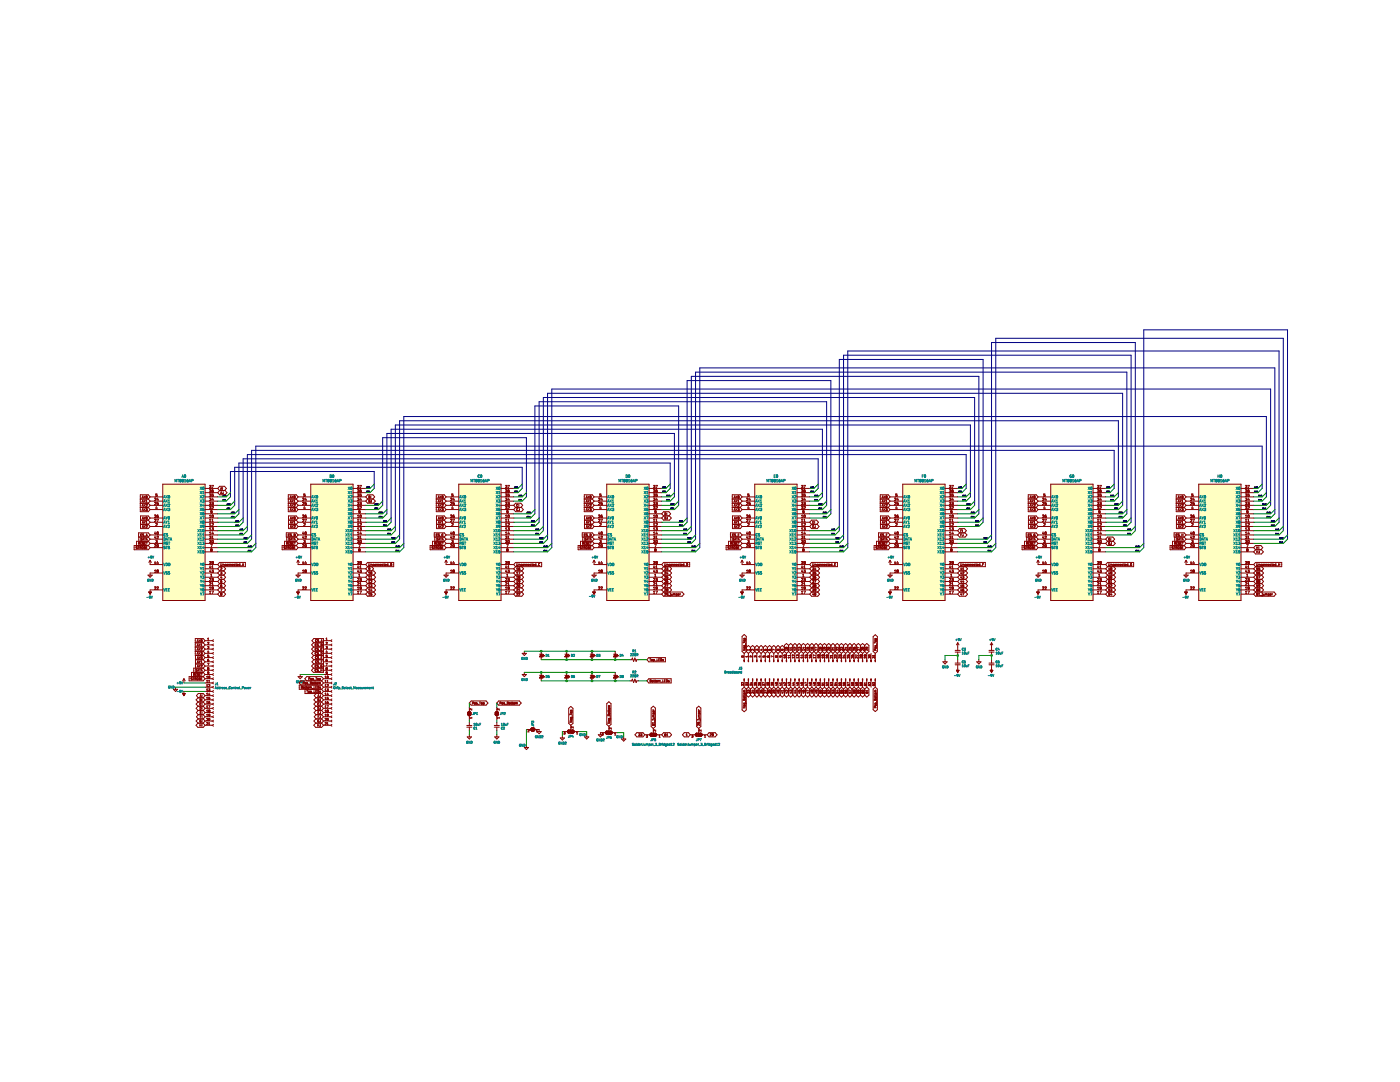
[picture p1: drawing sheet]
<svg xmlns="http://www.w3.org/2000/svg" width="279mm" height="216mm" viewBox="0 0 279 216" stroke-linecap="round" stroke-linejoin="round" font-family="sans-serif">
<path d="M0 9.3h279.4v206.6h-279.4z" fill-rule="evenodd" fill="#fff" stroke="#fff" stroke-width=".2"/>
<g fill="#ffffc2" stroke="#ffffc2" stroke-width=".2">
<path d="M180.2 96.6h8.4v23.2h-8.4z" fill-rule="evenodd"/>
<path d="M91.6 96.6h8.4v23.2h-8.4z" fill-rule="evenodd"/>
<path d="M62 96.6h8.5v23.2h-8.5z" fill-rule="evenodd"/>
<path d="M32.5 96.6h8.4v23.2h-8.4z" fill-rule="evenodd"/>
<path d="M239.2 96.6h8.5v23.2h-8.5z" fill-rule="evenodd"/>
<path d="M150.6 96.6h8.5v23.2h-8.5z" fill-rule="evenodd"/>
<path d="M121.1 96.6h8.4v23.2h-8.4z" fill-rule="evenodd"/>
<path d="M209.7 96.6h8.4v23.2h-8.4z" fill-rule="evenodd"/>
</g>
<g fill="none" stroke="#840000" stroke-width=".2">
<path d="M28 99.6h1.6M28.3 99.4l.2-.5 .1 .5M28.4 99.2h.2M28.7 99.8l.3 .4M28.7 98.9l.3 .5M29 99.8l-.3 .4M29 98.9l-.3 .5M29.1 99.9l.2-.1v.4M29.2 99v.3M29.2 99.3h.1M29.2 99h.1M29.3 99h.1"/>
<path d="M29.3 99v.3M29.3 99.3h.1M29.6 99.6l.4 .4M30 100h2.5M30 99.1h2.5M30 99.1l-.4-.4h-1.6v3.4h1.6l.4-.4M30 100l-.4 .4M30 99.1l-.4 .5M30.8 99.4h.2l.1 .1-.3 .4h.3M31.3 98.5h-.2v.3h.2v.2h-.2M31.4 99.4l-.1 .3h.3M31.6 99.6v.3"/>
<path d="M32.5 96.6h8.4v23.2h-8.4zM40.9 100h2.6M40.9 99.1h2.6M40.9 98.3h2.6M40.9 97.5h2.6M41.8 99.4h.3l-.2 .2h.2v.2h-.3M41.8 98.5h.3l-.2 .2 .2 .1v.2h-.3M41.8 97.7h.3l-.2 .2h.2v.2h-.3M41.8 96.9h.3l-.2 .1 .2 .1M42.1 97.1h.1M42.1 97.1v.2h-.3M42.3 96.9h.3l-.2 .5"/>
<path d="M42.3 97.9v.1M42.3 98.2h.1M42.4 97.7l-.1 .5M42.4 97.9l.2 .1-.2 .2M42.4 97.7h.1M42.4 97.9h-.1M42.4 99.4l-.1 .3h.3M42.5 97.7h-.1M42.5 99.6v.3M42.5 98.5h-.2v.3h.2v.2h-.2M43.5 97.5l.3-.5h1l.4 .5-.4 .4M43.5 97.5l.3 .4"/>
<path d="M43.8 97.9h1.1l.4 .4-.4 .4h-1.1l-.3-.4M43.8 97.9l-.3 .4M44 97.7l.1-.4 .2 .4M44 98.5l.1-.4 .2 .4M44 97.6h.2M44 98.4h.2M44.4 98.5h.1M44.4 97.3v.4M44.5 98.5h-.1M44.5 98.5h.1M44.5 98.1v.4M57.5 99.6h1.6"/>
<path d="M57.9 99.4l.1-.5 .1 .5M57.9 99.2h.2M58.2 99.8l.3 .4M58.2 98.9l.3 .5M58.5 99.8l-.3 .4M58.5 98.9l-.3 .5M58.7 99.9l.1-.1v.4M58.7 99v.3M58.7 99.3h.1M58.7 99h.1M58.8 99h.1M58.9 99v.3"/>
<path d="M58.9 99.3h-.1M59.1 99.6l.4 .4M59.5 100h2.5M59.5 99.1h2.5M59.5 99.1l-.4-.4h-1.6v3.4h1.6l.4-.4M59.5 100l-.4 .4M59.5 99.1l-.4 .5M60.4 99.4h.2l.1 .1-.3 .4h.3M60.9 98.5h-.3v.3h.3v.2h-.3M61 99.4l-.1 .3h.3M61.1 99.6v.3M62 96.6h8.5v23.2h-8.5z"/>
<path d="M70.5 100h2.5M70.5 99.1h2.5M70.5 98.3h2.5M70.5 97.5h2.5M71.3 99.4h.3l-.1 .2h.1v.2h-.3M71.3 98.5h.3l-.1 .2 .1 .1v.2h-.3M71.3 97.7h.3l-.1 .2h.1v.2h-.3M71.3 96.9h.3l-.1 .1 .1 .1M71.6 97.1h.1M71.6 97.1v.2h-.3M71.8 96.9h.3l-.2 .5M71.9 97.9h.2v.3l-.3-.1z"/>
<path d="M71.9 97.9l-.1 .1M71.9 97.7l-.1 .2M71.9 97.7h.1M71.9 99.4l-.1 .3h.3M72.1 97.7h-.2M72.1 99.6v.3M72.1 98.5h-.3v.3h.3v.2h-.3M73 99.1l.4-.4h1l.4 .4-.4 .5M73 99.1l.4 .5M73.4 99.6h1.1l.4 .4-.4 .4h-1.1l-.4-.4M73.4 99.6l-.4 .4M73.6 100h.1"/>
<path d="M73.6 99.1h.1M73.7 100h.1M73.7 99.1l.1 .1M73.8 99l-.2-.1v.5l.2-.1M73.8 99.8h-.2v.4h.2M73.8 99.8h.1M73.8 99h.1M73.8 99v.1M73.8 99.8v.1M73.8 100h-.1M73.8 99.2h.1M73.8 99.1h-.1"/>
<path d="M73.8 99.3h.1M73.8 99.2v.1M73.8 99.9v.1M73.8 99.1h.1M74 98.9v.5M74.1 99.8v.4h-.1M87.1 99.6h1.6M87.4 99.4l.1-.5 .2 .5M87.4 99.2h.2M87.8 98.9l.3 .5M87.8 99.8l.3 .4M88.1 98.9l-.3 .5"/>
<path d="M88.1 99.8l-.3 .4M88.2 99.9l.1-.1v.4M88.2 99.3h.1M88.2 99v.3M88.3 99l.1 .1v.2h-.1M88.3 99h-.1M88.7 99.6l.3 .4M89 100h2.6M89 99.1h2.6M89 99.1l-.3-.4h-1.6v3.4h1.6l.3-.4M89 99.1l-.3 .5M89 100l-.3 .4"/>
<path d="M89.9 99.4h.2l.1 .1-.3 .4h.3M90.4 98.5h-.2v.3h.2v.2h-.2M90.5 99.4l-.1 .3h.3M90.6 99.6v.3M91.6 96.6h8.4v23.2h-8.4zM100 100h2.5M100 99.1h2.5M100 98.3h2.5M100 97.5h2.5M100.9 99.4h.3l-.2 .2h.1v.2h-.2M100.9 98.5h.3l-.2 .2 .1 .1v.2h-.2M100.9 97.7h.3l-.2 .2h.1v.2h-.2"/>
<path d="M100.9 96.9h.3l-.2 .1 .1 .1M101.1 97.1h.1M101.1 97.1v.2h-.2M101.3 96.9h.4l-.2 .5M101.4 97.7v.4h.2v-.2l-.2 .1M101.5 97.7h-.1M101.5 99.4l-.1 .3h.3M101.6 97.7h-.1M101.6 99.6v.3M101.6 98.5h-.2v.3h.2v.2h-.2M116.6 99.6h1.6M116.9 99.4l.2-.5 .1 .5"/>
<path d="M117 99.2h.2M117.3 98.9l.3 .5M117.3 99.8l.3 .4M117.6 98.9l-.3 .5M117.6 99.8l-.3 .4M117.7 99.9l.2-.1v.4M117.8 99v.3M117.8 99.3h.1M117.8 99l.2 .1-.1 .2h-.1M117.8 99h.1M118.2 99.6l.4 .4M118.6 100h2.5"/>
<path d="M118.6 99.1h2.5M118.6 99.1l-.4-.4h-1.6v3.4h1.6l.4-.4M118.6 99.1l-.4 .5M118.6 100l-.4 .4M119.4 99.4h.2l.1 .1-.3 .4h.3M119.9 98.5h-.2v.3h.2v.2h-.2M120 99.4l-.1 .3h.3M120.2 99.6v.3M121.1 96.6h8.4v23.2h-8.4zM129.5 100h2.6M129.5 99.1h2.6M129.5 98.3h2.6"/>
<path d="M129.5 97.5h2.6M130.4 99.4h.3l-.2 .2h.2v.2h-.3M130.4 98.5h.3l-.2 .2 .2 .1v.2h-.3M130.4 97.7h.3l-.2 .2h.2v.2h-.3M130.4 96.9h.3l-.2 .1 .2 .1M130.7 97.1h.1M130.7 97.1v.2h-.3M130.9 96.9h.3l-.2 .5M131 97.7l-.1 .4h.3l-.1-.2-.2 .1M131 97.7h.1M131 99.4l-.1 .3h.3M131.1 97.7h-.1"/>
<path d="M131.1 99.6v.3M131.2 98.5h-.3v.3h.2l.1 .2h-.3M146.1 99.6h1.6M146.5 99.4l.1-.5 .2 .5M146.5 99.2h.2M146.9 98.9l.2 .5M146.9 99.8l.2 .4M147.1 98.9l-.2 .5M147.1 99.8l-.2 .4M147.3 99.9l.1-.1v.4M147.3 99v.3M147.3 99.3h.1"/>
<path d="M147.3 99l.2 .1v.2h-.2M147.3 99h.1M147.7 99.6l.4 .4M148.1 100h2.5M148.1 99.1h2.5M148.1 99.1l-.4-.4h-1.6v3.4h1.6l.4-.4M148.1 99.1l-.4 .5M148.1 100l-.4 .4M149 99.4h.1M149.1 99.4l.2 .1-.3 .4h.3M149.1 99.4h-.1M149.5 98.5h-.3v.3h.3v.2h-.3"/>
<path d="M149.6 99.4l-.1 .3h.3M149.7 99.6v.3M150.6 96.6h8.5v23.2h-8.5zM159.1 100h2.5M159.1 99.1h2.5M159.1 98.3h2.5M159.1 97.5h2.5M159.9 99.4h.3l-.1 .2h.1v.2h-.3M159.9 98.5h.3l-.1 .2 .1 .1v.2h-.3M159.9 97.7h.3l-.1 .2h.1v.2h-.3M159.9 96.9h.3l-.1 .1 .1 .1M160.2 97.1h.1"/>
<path d="M160.2 97.1v.2h-.3M160.4 96.9h.3l-.2 .5M160.5 97.7l-.1 .4h.3v-.2l-.3 .1M160.5 97.7h.1M160.5 99.4l-.1 .3h.3M160.7 97.7h-.2M160.7 99.6v.3M160.7 98.5h-.2l-.1 .3h.3v.2h-.3M175.7 99.6h1.6M176 99.4l.1-.5 .2 .5M176 99.2h.2M176.4 99.8l.3 .4"/>
<path d="M176.4 98.9l.3 .5M176.7 99.8l-.3 .4M176.7 98.9l-.3 .5M176.8 99.9l.1-.1v.4M176.8 99.3h.1M176.8 99v.3M176.9 99l.1 .1v.2h-.1M176.9 99h-.1M177.3 99.6l.3 .4M177.6 100h2.6M177.6 99.1h2.6M177.6 99.1l-.3-.4h-1.6v3.4h1.6l.3-.4"/>
<path d="M177.6 99.1l-.3 .5M177.6 100l-.3 .4M178.5 99.4h.2l.1 .1-.3 .4h.3M179 98.5h-.2v.3h.2v.2h-.2M179.1 99.4l-.1 .3h.3M179.2 99.6v.3M180.2 96.6h8.4v23.2h-8.4zM188.6 100h2.5M188.6 99.1h2.5M188.6 98.3h2.5M188.6 97.5h2.5M189.5 97.7h.3l-.2 .2h.1v.2h-.2"/>
<path d="M189.5 98.5h.3l-.2 .2 .1 .1v.2h-.2M189.5 99.4h.3l-.2 .2h.1v.2h-.2M189.5 96.9h.3l-.2 .1 .1 .1M189.7 97.1h.1M189.7 97.1v.2h-.2M189.9 96.9h.4l-.2 .5M190 97.7v.4h.2v-.2l-.2 .1M190.1 97.7h-.1M190.1 99.4l-.1 .3h.3M190.2 99.6v.3M190.2 97.7h-.1M190.2 98.5h-.2v.3h.2v.2h-.2"/>
<path d="M205.2 99.6h1.6M205.5 99.4l.2-.5 .1 .5M205.6 99.2h.2M205.9 98.9l.3 .5M205.9 99.8l.3 .4M206.2 98.9l-.3 .5M206.2 99.8l-.3 .4M206.3 99.9l.2-.1v.4M206.4 99.3h.1M206.4 99v.3M206.4 99h.1M206.4 99l.2 .1-.1 .2h-.1"/>
<path d="M206.8 99.6l.4 .4M207.2 100h2.5M207.2 99.1h2.5M207.2 99.1l-.4-.4h-1.6v3.4h1.6l.4-.4M207.2 99.1l-.4 .5M207.2 100l-.4 .4M208.1 99.4h.1l.1 .1-.3 .4h.3M208.3 99h.2M208.5 98.7v.1M208.5 98.8v.2M208.5 99h.1M208.6 98.5h-.3v.3l.2-.1"/>
<path d="M208.6 99.4l-.1 .3h.3M208.8 99.6v.3M209.7 96.6h8.4v23.2h-8.4zM218.1 100h2.6M218.1 99.1h2.6M218.1 98.3h2.6M218.1 97.5h2.6M219 99.4h.3l-.2 .2h.2v.2h-.3M219 98.5h.3l-.2 .2 .2 .1v.2h-.3M219 97.7h.3l-.2 .2h.2v.2h-.3M219 96.9h.3l-.2 .1 .2 .1M219.3 97.1h.1"/>
<path d="M219.3 97.1v.2h-.3M219.5 96.9h.3l-.2 .5M219.6 97.7l-.1 .4h.3l-.1-.2-.2 .1M219.6 97.7h.1M219.6 99.4l-.1 .3h.3M219.7 97.7h-.1M219.7 99.6v.3M219.8 98.5h-.3v.3h.2l.1 .2h-.3M234.7 99.6h1.6M235.1 99.4l.1-.5 .2 .5M235.1 99.2h.2M235.5 99.8l.2 .4"/>
<path d="M235.5 98.9l.2 .5M235.7 99.8l-.2 .4M235.7 98.9l-.2 .5M235.9 99.9l.1-.1v.4M235.9 99.3h.1M235.9 99v.3M235.9 99l.2 .1v.2h-.2M235.9 99h.1M236.3 99.6l.4 .4M236.7 100h2.5M236.7 99.1h2.5M236.7 99.1l-.4-.4h-1.6v3.4h1.6l.4-.4"/>
<path d="M236.7 100l-.4 .4M236.7 99.1l-.4 .5M237.6 99.4h.2l.1 .1-.3 .4h.3M237.8 99h.2M238 98.7l.1 .1M238.1 98.8v.2M238.1 99h-.1M238.1 98.5h-.3v.3l.2-.1M238.2 99.4l-.1 .3h.3M238.3 99.6v.3M239.2 96.6h8.5v23.2h-8.5zM247.7 100h2.5"/>
<path d="M247.7 99.1h2.5M247.7 98.3h2.5M247.7 97.5h2.5M248.5 99.4h.3l-.1 .2h.1v.2h-.3M248.5 98.5h.3l-.1 .2 .1 .1v.2h-.3M248.5 97.7h.3l-.1 .2h.1v.2h-.3M248.5 96.9h.3l-.1 .1 .1 .1M248.8 97.1h.1M248.8 97.1v.2h-.3M249 96.9h.3l-.2 .5M249.1 97.7l-.1 .4h.3v-.2l-.3 .1M249.1 97.7h.1"/>
<path d="M249.2 99.4l-.2 .3h.3M249.3 97.7h-.2M249.3 99.6v.3M249.3 98.5h-.2l-.1 .3h.3v.2h-.3M27.1 109.5h.2M27.1 109.2h.1M27.2 109.2l.1 .1M27.3 109.3h.1M27.4 109.5h-.1M27.4 109.3v.2M27.4 109.1l-.3 .1M27.5 109.1h.2"/>
<path d="M27.6 109.1v.4M27.6 108.5l.2-.1 .1-.1-.3-.1v.5M27.7 107.2v.8M27.7 108.5l.2 .2M28 109.3l.1 .2M28 100.4h1.6M28 101.3h1.6M28 103.8h1.6M28 104.6h1.6M28.1 108.4h.1M28.1 106.9h.1M28.1 107.4a.21 .21 0 0 1 .2 .2 .21 .21 0 0 1-.2 .2z"/>
<path d="M28.1 109.1h-.2v.4M28.1 109.1h.1M28.1 109.3h-.2M28.1 109.1v.2M28.1 109.3h.1M28.1 106.9l.1 .1M28.2 107h.1M28.2 106.5l-.1 .4M28.2 106.5h.1M28.2 106.5l.1 .1M28.3 108.2h-.2v.5h.2M28.3 106.9l-.1 .1"/>
<path d="M28.3 106.6h.1M28.3 107.4v.1M28.3 106.9h.1M28.3 100.2l.2-.4 .1 .4M28.3 101.1l.2-.5 .1 .5M28.3 101.9l.2-.4 .1 .4M28.4 101.8h.2M28.4 103.6l.1-.4 .2 .4M28.4 104.4l.1-.4 .2 .4M28.4 100.1h.2M28.4 100.9h.2M28.4 105.3l.1-.4 .2 .4"/>
<path d="M28.4 103.5h.2M28.4 104.3h.2M28.4 105.2h.2M28.4 108.6h.2M28.4 108.4h.1M28.5 108.4h.1M28.5 107.8l.1-.4 .1 .4M28.5 106.6v.1M28.5 106.7h.1M28.5 107.7h.2M28.5 106.6h.2M28.5 106.7l.2 .1"/>
<path d="M28.5 106.6h.1M28.5 108.4l.1 .1M28.6 108.5h.1M28.7 108.5v.1M28.7 108.6h-.1M28.7 108.3l-.3 .1M28.7 106.8h.1M28.7 106.8l-.2 .1M28.7 100.6l.3 .5M28.7 101.5l.3 .4M28.7 103.2l.2 .2M28.7 104l.2 .2"/>
<path d="M28.7 104.9l.2 .2M28.8 109.3h.1M28.8 107h.3M28.8 107.4h.3M28.9 108.4h.1M28.9 103.4v.2M28.9 104.2v.2M28.9 105.1v.2M28.9 109.1h-.1v.4h.2l-.1-.2M28.9 109.1h.1M28.9 107.4v.4M29 109.1l-.1 .2"/>
<path d="M29 100.6l-.3 .5M29 101.5l-.3 .4M29 103.2l-.1 .2M29 104l-.1 .2M29 104.9l-.1 .2M29.1 108.2h-.2v.5h.2M29.1 101.5h.3l-.2 .1 .1 .1M29.1 101.9h.1M29.1 104.4h.3M29.1 100.2h.3M29.1 100.7h.3M29.1 101.9h.2"/>
<path d="M29.1 107.8l.2-.4 .1 .4M29.1 107l.2-.5 .1 .5M29.1 104.1l.2-.1v.4M29.2 104.9h.1M29.2 104.9h-.1M29.2 109.3h.1M29.2 108.2h.2M29.2 107.7h.2M29.2 106.8h.2M29.3 108.2v.5M29.3 103.2l-.2 .1 .1 .2h.1M29.3 103.2h.1"/>
<path d="M29.3 101.7h.1M29.3 104.9h.1M29.4 104.9l-.3 .4h.3M29.4 103.2v.3M29.4 101.7v.2M29.4 103.5h-.1M29.4 101.9h-.1M29.4 109.1h-.2v.4h.2M29.4 100.7v.1M29.4 100.8l-.3 .3h.3M29.5 114.8h.9l-.4 .4zM29.6 108h-2.3v.9"/>
<path d="M29.6 108.9h-2.8v.8h2.8l.4-.4M29.6 108.9l.4 .4M29.6 108l.4 .4M29.6 107.2l.4 .4M29.6 103.8l.4 .4M29.6 100.4l.4 .4M29.6 101.3l.4 .4M29.6 104.6l.4 .5M29.7 118.1h.5l-.2 .5zM30 103.4h2.5M30 104.2h2.5M30 105.1h2.5"/>
<path d="M30 103.4l-.4-.5h-1.6v2.6h1.6l.4-.4M30 106.7h2.5M30 109.3h2.5M30 100.8h2.5M30 108.4h2.5M30 107.6h2.5M30 106.7l-.4-.4h-1.9v.9h1.9M30 101.7h2.5M30 111.8v.9h2.5M30 111.8l-.3 .4M30 111.8l.2 .4M30 108.4l-.4 .5"/>
<path d="M30 107.6l-.4 .4M30 106.7l-.4 .5M30 103.4l-.4 .4M30 104.2l-.4 .4M30 100.8l-.4 .5M30.8 102.8h.2l.1 .1-.3 .4h.3M30.8 103.7l.2-.1 .1 .1-.3 .4h.3M30.8 114.2h.3M30.8 100.3l.2-.1 .1 .2-.3 .3h.3M30.8 113.9l.2-.2v.5M31 106.1l-.2 .4h.4M31 112l-.2 .4h.4"/>
<path d="M31 107l-.2 .3h.4M31.1 107.8h.3l-.2 .2 .1 .1v.2h-.2M31.1 117.1l-.3 .1M31.1 108.7h-.3M31.1 108.7h.1M31.1 117.1v.1M31.1 106.3v.3M31.1 107.1v.4M31.1 112.2v.3M31.1 104.5h.2M31.1 117.2l-.3 .4h.3M31.1 108.7l-.3 .5h.3"/>
<path d="M31.1 104.5h.1M31.2 101.1l-.1 .3h.3M31.3 103.6h.3l-.2 .5M31.3 103h.3v.2h-.2zM31.3 101.2v.4M31.3 104.5h.1M31.3 100.7h.1M31.3 104.5l-.2 .4h.3M31.3 117.1l.3 .1-.3 .4h.3M31.3 107l.3 .1-.3 .4h.3M31.3 117.1v.1M31.3 103h.1"/>
<path d="M31.3 107h.1M31.4 106.2v.4l.2-.1v-.3M31.4 108.7v.5l.2-.1v-.4M31.4 108.7h.1M31.4 106.2h.1M31.4 113.9v.3l.2-.1-.1-.2M31.4 113.9v-.2l.2 .1-.1 .1M31.4 113.9h.1M31.4 112l-.1 .4h.3M31.5 108.7h.1M31.5 106.2h.1M31.6 102.8l-.3 .2"/>
<path d="M31.6 112.2v.3M31.6 100.2h-.3v.3h.3v.2h-.3M32.5 114.3h-2.5v.5M32.5 117.7h-2.5v.9M40.9 115.2h2.6M40.9 103.4h2.6M40.9 104.2h2.6M40.9 105.1h2.6M40.9 105.9h2.6M40.9 106.7h2.6M40.9 118.6h2.6M40.9 114.3h2.6"/>
<path d="M40.9 117.7h2.6M40.9 109.3h2.6M40.9 116.9h2.6M40.9 116h2.6M40.9 100.8h2.6M40.9 108.4h2.6M40.9 107.6h2.6M40.9 101.7h2.6M40.9 112.7h2.6M40.9 113.5h2.6M40.9 110.1h2.6M40.9 102.5h2.6"/>
<path d="M41.8 100.2h.3l-.2 .2 .2 .1v.2M41.8 107.8h.3l-.2 .2 .2 .1v.2h-.3M41.8 107h.3l-.2 .2h.2v.2h-.3M41.8 101.1h.3l-.2 .2h.2v.2M41.8 112h.3l-.2 .2 .2 .1M41.8 101.5h.1M41.8 100.7h.1M41.8 112.5h.1M41.8 103.3h.3M41.8 104.1h.3M41.8 104.9h.3M41.8 105.8h.3"/>
<path d="M41.8 106.6h.3M41.8 118.4h.3M41.8 117.6h.3M41.8 100.7h.3M41.8 101.5h.3M41.8 112.5h.3M41.8 118.1l.2-.1v.4M41.8 102.9l.2-.1v.5M41.8 103.7l.2-.1v.5M41.8 104.6l.2-.2v.5M41.8 105.4l.2-.1v.5M41.8 106.3l.2-.2v.5"/>
<path d="M41.8 117.2l.2-.1v.5M41.9 112.9l-.1 .3h.3M41.9 113.7l-.1 .4h.3M42 108.7h.4l-.3 .5M42.1 115.1h.2M42.1 116.3h-.3M42.1 115.4l-.3 .1M42.1 109.6h.2M42.1 114.7l.1-.1v.5M42.1 116.3h.1M42.1 115.4v.1M42.1 112.3h.1"/>
<path d="M42.1 109.6h.1M42.1 113.1v.3M42.1 113.9v.3M42.1 109.6v.1M42.1 116.3l-.3 .5h.3M42.1 115.5l-.3 .4h.3M42.1 112.3v.2M42.1 101.5h.1M42.1 100.7h.1M42.1 112.5h.1M42.1 109.7h.1M42.1 109.7v.3h.2"/>
<path d="M42.2 102.4h-.1M42.2 109.7h.1M42.3 105.3h.3l-.2 .2h.1v.2h-.2M42.3 118h.3l-.2 .4M42.3 113.7h.3l-.2 .2 .1 .1v.2h-.2M42.3 115.4h.3l-.2 .2 .1 .1v.2h-.2M42.3 100.2h.3l-.2 .2 .1 .1v.2h-.2M42.3 102.4h-.1M42.3 104.1h.3M42.3 116.8h.3M42.3 107.5h.3M42.3 101.1h.2l.1 .1-.3 .4h.3"/>
<path d="M42.3 113.4h.3M42.3 102.2h-.2v-.3l.2 .1v.4M42.3 103.7l.1-.1v.5M42.3 107.1l.1-.1v.5M42.3 113l.1-.1v.5M42.3 116.4l.1-.1v.5M42.3 109.7v.1M42.3 104.5l.3 .1-.3 .3h.3M42.3 104.5h.1M42.3 109.8v.2M42.3 110h.1M42.3 102.2h.1"/>
<path d="M42.3 103.2l.1-.4 .1 .1v.3M42.3 117.4v-.2l.2-.1v.4l-.2 .1M42.3 107.9l.1 .4 .1-.1v-.3M42.3 112.1v.2h.2M42.3 109.6l-.1 .1M42.3 103.2h.1M42.3 117.4h.1M42.3 109.6h.1M42.3 102.1v.1M42.4 103.2h.1M42.4 107.8h.1M42.4 107.8l-.1 .1"/>
<path d="M42.4 112l.1 .1 .1 .2M42.4 112l-.1 .1M42.4 106.1l-.1 .4h.3M42.5 107.8v.1M42.5 103.2h.1M42.5 106.3v.3M42.6 117.3l-.2 .1M42.6 112.3l-.3 .2M42.6 112.3h-.1M43.5 112.7l.3-.5h5.2v.9h-5.2M43.5 116.9l.3 .4M43.5 114.3l.3 .5"/>
<path d="M43.5 112.7l.3 .4M43.5 116l.3 .4M43.5 115.2l.3 .4M43.5 117.7l.3 .4M43.5 113.5l.3 .4M43.8 115.6h.9M43.8 113.9h.9M43.8 118.1h.9M43.8 114.8h.9M43.8 117.3h.9M43.8 116.4h.9M43.8 116.4l-.3 .5"/>
<path d="M43.8 113.9l-.3 .4M43.8 118.1l-.3 .5M43.8 115.6l-.3 .4M43.8 114.8l-.3 .4M43.8 117.3l-.3 .4M43.8 113.1l-.3 .4M44 114.1h.3l-.2 .2 .2 .2-.2 .1M44 114.5h.1M44 117.5h.3l-.2 .4M44 113.3l.3 .1-.3 .3h.3M44 118.6l.1 .1M44 116.8l.1 .3"/>
<path d="M44 118.4v.1M44 114.5l.1 .1M44 118.5h.1M44.1 116h.1M44.1 116h-.1M44.1 112.4v.4M44.1 117.1h.1M44.1 116.9h-.1M44.1 112.8h.1M44.1 118.5h.1M44.1 118.4h-.1M44.1 118.6h-.1"/>
<path d="M44.1 118.7v.1M44.1 116.8h.1M44.1 112.8h.2M44.1 116.8v.1M44.1 118.4h.1M44.1 118.8h.1M44.1 116.7l-.1 .1M44.1 116.7h.1M44.1 118.5v.1M44.1 115l-.1 .3h.3M44.2 118.5l.1 .2M44.2 116.7h-.1"/>
<path d="M44.2 116.8l.1 .1M44.2 118.4h.1M44.2 118.5h.1M44.2 116h.1M44.2 115.1v.3M44.3 116l-.1 .2h-.2M44.3 117.1h-.1M44.3 116.9v.2M44.3 115.8h-.2l-.1 .2M44.3 118.4h.1M44.3 118.5h-.1M44.3 118.7l-.1 .1"/>
<path d="M44.3 118.4v.1M44.3 118.5h.1M44.3 112.4v.4M44.3 112.8h.1M44.5 112.6v.3M44.5 112.6h.2v.3M44.5 112.6h.1M44.7 116.4l.3 .5-.3 .4M44.7 113.9l.3 .4-.3 .5M44.7 118.1l.3 .5-.3 .4h-.9l-.3-.4M44.7 115.6l.3 .4-.3 .4M44.7 114.8l.3 .4-.3 .4"/>
<path d="M44.7 117.3l.3 .4-.3 .4M44.7 113.1l.3 .4-.3 .4M44.9 112.6v.2l.2 .1M44.9 112.6h.2M44.9 112.6h.1M45.2 112.6l.1 .3 .1-.3M45.3 112.6h.1M45.3 112.6h-.1M45.4 112.6h.1M45.6 112.6v.3M45.6 112.6h.2v.3M45.6 112.6h.1"/>
<path d="M46 112.6v.3M46.1 112.6h.1M46.1 112.6h-.1M46.2 112.6v.3M46.4 112.7l.2-.1-.2 .1v.2h.2M46.7 112.8h.1M46.8 112.8l.1 .1M46.8 112.6l-.1 .2M46.8 112.6h.1M47.1 112.6h.1M47.1 112.4l.1 .5M47.2 112.9h.1"/>
<path d="M47.5 112.6h.1M47.5 112.6l-.2 .1 .2 .2M47.5 112.9h.1M47.5 112.6l-.2 .1M47.7 112.8h.1M47.9 112.4v.5l-.2-.1M47.9 112.6h-.2v.2M48 112.9h.3M48.4 112.9l.1-.5 .1 .5M48.4 112.8h.2M56.7 109.5h.2M56.7 109.2h.1"/>
<path d="M56.7 109.2l.2 .1M56.9 109.3h.1M56.9 109.3v.2M56.9 109.5h.1M56.9 109.1l-.2 .1M57 109.1h.3M57.2 109.1v.4M57.2 108.5l.2-.1v-.1l-.2-.1v.5M57.2 107.2v.8M57.3 108.5l.1 .2M57.5 106.6v.3h.3M57.5 109.3l.2 .2"/>
<path d="M57.5 100.4h1.6M57.5 101.3h1.6M57.5 106.6h.1M57.6 103.8h1.5M57.6 104.6h1.5M57.6 108.4h.1M57.6 107.4a.21 .21 0 0 1 .3 .2 .21 .21 0 0 1-.3 .2zM57.6 109.3h-.2M57.6 109.1h-.2v.4M57.6 109.1h.1M57.6 109.1v.2M57.6 109.3h.1"/>
<path d="M57.8 106.6h-.3M57.8 108.2h-.2v.5h.2M57.8 107.4v.1M57.9 101.1l.1-.5 .1 .5M57.9 100.2l.1-.4 .1 .4M57.9 101.9l.1-.4 .1 .4M57.9 101.8h.2M57.9 100.1h.2M57.9 100.9h.2M57.9 105.3l.1-.4 .2 .4M57.9 103.6l.1-.4 .2 .4M57.9 104.4l.1-.4 .2 .4"/>
<path d="M57.9 106.9h.2M57.9 103.5h.2M57.9 104.3h.2M57.9 105.2h.2M58 108.6h.2M58 108.4h.1M58 107.8l.1-.4 .2 .4M58 107.7h.2M58 108.4l.2 .1M58.1 106.9h.1M58.2 106.6h-.3l.2 .3M58.2 108.5h.1"/>
<path d="M58.2 108.5v.1M58.2 108.6h.1M58.2 108.3l-.2 .1M58.2 107h.4M58.2 100.6l.3 .5M58.2 101.5l.3 .4M58.3 104.9l.1 .2M58.3 103.2l.1 .2M58.3 104l.1 .2M58.3 109.3h.1M58.3 107.4h.3M58.4 108.4h.1"/>
<path d="M58.4 103.4v.2M58.4 104.2v.2M58.4 105.1v.2M58.5 109.1h-.2v.4h.2l-.1-.2M58.5 107.4v.4M58.5 109.1h.1M58.5 109.1l-.1 .2M58.5 101.5l-.3 .4M58.5 100.6l-.3 .5M58.5 104.9l-.1 .2M58.5 103.2l-.1 .2M58.5 104l-.1 .2"/>
<path d="M58.6 108.2h-.2v.5h.2M58.6 101.5h.3l-.1 .1 .1 .1M58.6 101.9h.1M58.7 104.4h.2M58.7 106.7h.1M58.7 100.2h.2M58.7 104.1l.1-.1v.4M58.7 101.9h.2M58.7 100.7h.2M58.7 107.8l.1-.4 .2 .4M58.7 104.9h.2M58.7 104.9h.1"/>
<path d="M58.7 109.3h.1M58.7 108.2h.3M58.7 107.7h.2M58.8 106.7l.1 .1M58.8 108.2v.5M58.8 106.6l-.1-.1v.5l.2-.1M58.8 106.6h.1M58.8 106.7h.1M58.9 106.7h-.1M58.9 103.2l-.2 .1v.2h.2M58.9 106.8h.1M58.9 106.6v.1"/>
<path d="M58.9 104.9h.1M58.9 101.7h.1M58.9 103.2h.1M58.9 104.9l-.3 .4h.3M58.9 106.8v.1M58.9 101.7v.2M58.9 103.2v.3M58.9 106.9h.1M58.9 101.9h.1M58.9 103.5h.1M58.9 109.1h-.2v.4h.2M58.9 100.8l-.3 .3h.3"/>
<path d="M58.9 100.7v.1M59.1 114.8h.8l-.4 .4zM59.1 108h-2.3v.9M59.1 108.9h-2.8v.8h2.8l.4-.4M59.1 107.2l.4 .4M59.1 100.4l.4 .4M59.1 104.6l.4 .5M59.1 101.3l.4 .4M59.1 103.8l.4 .4M59.1 108l.4 .4M59.1 108.9l.4 .4M59.2 118.1h.5l-.2 .5z"/>
<path d="M59.5 103.4h2.5M59.5 104.2h2.5M59.5 105.1h2.5M59.5 103.4l-.4-.5h-1.5v2.6h1.5l.4-.4M59.5 106.7h2.5M59.5 109.3h2.5M59.5 100.8h2.5M59.5 108.4h2.5M59.5 107.6h2.5M59.5 106.7l-.4-.4h-2v.9h2M59.5 101.7h2.5M59.5 111.8v.9h2.5"/>
<path d="M59.5 111.8l-.3 .4M59.5 111.8l.2 .4M59.5 106.7l-.4 .5M59.5 107.6l-.4 .4M59.5 100.8l-.4 .5M59.5 103.4l-.4 .4M59.5 104.2l-.4 .4M59.5 108.4l-.4 .5M60.4 102.8h.2l.1 .1-.3 .4h.3M60.4 103.7l.2-.1 .1 .1-.3 .4h.3M60.4 114.2h.3M60.4 100.3l.2-.1 .1 .2-.3 .3h.3"/>
<path d="M60.4 113.9l.1-.2v.5M60.5 106.1l-.1 .4h.3M60.5 112l-.1 .4h.3M60.5 107l-.1 .3h.3M60.6 107.8h.3l-.2 .2 .2 .1v.2h-.3M60.6 117.1l-.2 .1M60.6 108.7h-.2M60.6 108.7h.1M60.6 117.1v.1M60.6 106.3v.3M60.6 107.1v.4M60.6 112.2v.3"/>
<path d="M60.6 104.5h.3M60.6 117.2l-.2 .4h.3M60.6 108.7l-.2 .5h.3M60.6 104.5h.1M60.7 101.1l-.1 .3h.3M60.8 103.6h.4l-.3 .5M60.9 103h.2v.2h-.2zM60.9 101.2v.4M60.9 104.5h.1M60.9 100.7h.1M60.9 104.5l-.3 .4h.3M60.9 117.1l.2 .1-.3 .4h.3"/>
<path d="M60.9 107l.2 .1-.3 .4h.3M60.9 117.1v.1M60.9 103h.1M60.9 107h.1M60.9 106.2l.1 .4 .1-.1v-.3M60.9 108.7l.1 .5 .1-.1v-.4M60.9 108.7h.2M60.9 106.2h.2M60.9 108.7h.1M60.9 106.2h.1M60.9 113.9v.3l.2-.1-.1-.2M60.9 113.9v-.2l.2 .1-.1 .1"/>
<path d="M60.9 113.9h.1M61 112l-.1 .4h.3M61.1 108.7h.1M61.1 106.2h.1M61.1 102.8l-.2 .2M61.1 112.2v.3M61.1 100.2h-.2v.3h.2v.2h-.2M62 114.3h-2.5v.5M62 117.7h-2.5v.9M70.5 115.2h2.5M70.5 103.4h2.5M70.5 104.2h2.5"/>
<path d="M70.5 105.1h2.5M70.5 105.9h2.5M70.5 106.7h2.5M70.5 118.6h2.5M70.5 114.3h2.5M70.5 117.7h2.5M70.5 109.3h2.5M70.5 116.9h2.5M70.5 116h2.5M70.5 100.8h2.5M70.5 108.4h2.5M70.5 107.6h2.5"/>
<path d="M70.5 101.7h2.5M70.5 112.7h2.5M70.5 113.5h2.5M70.5 110.1h2.5M70.5 102.5h2.5M71.3 100.2h.3l-.1 .2 .1 .1v.2M71.3 107.8h.3l-.1 .2 .1 .1v.2h-.3M71.3 107h.3l-.1 .2h.1v.2h-.3M71.3 101.1h.3l-.1 .2h.1v.2M71.3 112h.3l-.1 .2 .1 .1M71.3 101.5h.1M71.3 100.7h.1"/>
<path d="M71.3 112.5h.1M71.3 103.3h.3M71.3 104.1h.3M71.3 104.9h.3M71.3 105.8h.3M71.3 106.6h.3M71.3 118.4h.3M71.3 117.6h.3M71.3 100.7h.3M71.3 101.5h.3M71.3 112.5h.3M71.3 117.2l.2-.1v.5"/>
<path d="M71.3 102.9l.2-.1v.5M71.3 103.7l.2-.1v.5M71.3 104.6l.2-.2v.5M71.3 105.4l.2-.1v.5M71.3 106.3l.2-.2v.5M71.3 118.1l.2-.1v.4M71.5 112.9l-.2 .3h.4M71.5 113.7l-.2 .4h.4M71.6 108.7h.3l-.2 .5M71.6 115.1h.3M71.6 116.3h-.3M71.6 115.4l-.3 .1"/>
<path d="M71.6 109.6h.3M71.6 114.7l.1-.1v.5M71.6 116.3h.1M71.6 115.4v.1M71.6 112.3h.1M71.6 109.6h.1M71.6 113.1v.3M71.6 113.9v.3M71.6 109.6l.1 .1M71.6 116.3l-.3 .5h.3M71.6 115.5l-.3 .4h.3M71.6 102h.2v.2h-.2z"/>
<path d="M71.6 112.3v.2M71.6 101.5h.1M71.6 100.7h.1M71.6 112.5h.1M71.7 109.7h.1M71.7 109.7l-.1 .3h.2M71.8 102.4h-.2M71.8 109.7h.1M71.8 105.3h.3l-.2 .2 .2 .2-.2 .1M71.8 118h.3l-.2 .4M71.8 113.7h.3l-.2 .2 .2 .1v.2h-.3M71.8 115.4h.3l-.2 .2 .2 .2-.2 .1"/>
<path d="M71.8 100.2h.3l-.2 .2 .2 .1v.2h-.3M71.8 115.9h.1M71.8 105.7v.1M71.8 102.4h.1M71.8 104.1h.3M71.8 116.8h.3M71.8 107.5h.3M71.8 101.1h.2l.1 .1-.3 .4h.3M71.8 113.4h.3M71.8 105.8h.1M71.8 109.7v.1M71.8 104.5l.3 .1-.3 .3h.3"/>
<path d="M71.8 117.2l.1 .2 .2-.1M71.8 112.3v-.2l.2-.1 .1 .3M71.8 109.8v.2M71.8 104.5h.1M71.8 112.3h.1M71.8 110h.1M71.8 102.2h.1M71.9 102.8h.2a.24 .24 0 0 1 0 .3 .24 .24 0 0 1-.2 .1zM71.9 117.1l.2 .1v.3l-.2 .1M71.9 107.9v-.1a.21 .21 0 0 1 .2 .3 .21 .21 0 0 1-.2 .2zM71.9 109.6l-.1 .1M71.9 117.1l-.1 .1"/>
<path d="M71.9 109.6h.1M71.9 103.7l.1-.1v.5M71.9 107.1l.1-.1v.5M71.9 113l.1-.1v.5M71.9 116.4l.1-.1v.5M71.9 103.7h-.1M71.9 116.4h-.1M71.9 107.1h-.1M71.9 113h-.1M71.9 102.2l-.1 .2M71.9 102.1l-.1 .1M71.9 106.1l-.1 .4h.3"/>
<path d="M72 107.8l.1 .1M72.1 103.2h-.1M72.1 106.3v.3M72.1 112.3h-.2M72.1 112.3l-.2 .2M72.1 112.3h.1M73 112.7l.4-.5h5.2v.9h-5.2M73 114.3l.4 .5M73 113.5l.4 .4M73 116l.4 .4M73 115.2l.4 .4M73 117.7l.4 .4"/>
<path d="M73 116.9l.4 .4M73 112.7l.4 .4M73.4 115.6h1.2M73.4 113.9h1.2l.4 .4-.4 .5M73.4 118.1h1.2M73.4 114.8h1.2M73.4 117.3h1.2M73.4 116.4h1.2M73.4 113.9l-.4 .4M73.4 113.1l-.4 .4M73.4 118.1l-.4 .5M73.4 115.6l-.4 .4"/>
<path d="M73.4 114.8l-.4 .4M73.4 117.3l-.4 .4M73.4 116.4l-.4 .5M73.6 117.9h.2M73.6 117.1h.2M73.6 116.2h.2M73.6 115.4h.2M73.6 114.6h.2M73.6 118.8h.2M73.6 113.4v.1h.2M73.6 115.9l.1-.1v.4M73.6 116.8l.1-.1v.4"/>
<path d="M73.6 117.6l.1-.1v.4M73.6 118.5l.1-.1v.4M73.6 113.3h.2M73.6 113.3v.1M73.6 112.4v.4M73.6 112.8h.1M73.6 114.2l.1-.1v.5M73.6 115.1l.1-.1v.4M73.6 114.2v.1M73.6 115.1h.1M73.8 100h.1M73.8 113.3v.1"/>
<path d="M73.8 100.2h.1M73.8 113.5l-.2 .2M73.8 113.4v.1M73.8 113.5h.1M73.8 100v.2M73.8 112.4v.4h-.2M74 117.1h.2M74 116.7h.2l-.1 .1h.1M74 115.4h.2M74 115.1l.1-.1v.4M74 118.7v.1M74 115.8v.1"/>
<path d="M74 118.5h.2M74 115.8h.2M74 118.8h.2M74 118.5v.1M74 114.2l.1 .4M74 114.2h.1M74 112.6v.3M74.1 112.6h.1v.3M74.1 112.6h-.1M74.1 117.5l-.1 .3h.2M74.1 114.1l-.1 .1M74.1 114.1l.1 .1"/>
<path d="M74.2 114.2v.3M74.2 114.5l-.1 .1M74.2 118.5v.1M74.2 115.8v.1M74.2 117.7v.2M74.2 116.8v.1M74.2 113.1l.4 .4-.4 .4M74.2 115.9l-.2 .3h.2M74.2 118.4h-.2v.2M74.2 116.9v.2M74.2 118.6v.1M74.2 118.7v.1"/>
<path d="M74.2 117.1h.1M74.4 112.6v.2l.2 .1M74.4 112.6h.2M74.4 112.6h.1M74.6 118.1l.4 .5-.4 .4h-1.2l-.4-.4M74.6 115.6l.4 .4-.4 .4M74.6 114.8l.4 .4-.4 .4M74.6 117.3l.4 .4-.4 .4M74.6 116.4l.4 .5-.4 .4M74.8 112.6v.3l.2-.3M74.8 112.6h.1M74.9 112.6h.1"/>
<path d="M75.2 112.9v-.3l.1 .3M75.6 112.6l-.1 .3M75.6 112.6h.1M75.7 112.6h.1M75.7 112.6v.3M75.9 112.7l.2-.1-.2 .1v.2h.2M76.3 112.8h.1M76.3 112.8l.2 .1M76.3 112.6v.2M76.3 112.6h.2M76.3 112.6h.1M76.6 112.6h.1"/>
<path d="M76.6 112.4l.1 .5M76.7 112.9h.1M77 112.6h.1M77 112.6l-.1 .1 .1 .2M77.1 112.9h-.1M77.1 112.6l-.2 .1M77.2 112.8h.1M77.4 112.4v.5l-.1-.1M77.4 112.6h-.1l-.1 .2M77.5 112.9h.4M78 112.7h.1M78.1 112.7h.1"/>
<path d="M78.1 112.6v.1M78.2 112.9h-.1M78.2 112.6l-.2-.2v.5h.1M78.2 112.6h-.1M78.2 112.7h.1M78.2 112.8v.1M78.2 112.7v.1M78.2 112.8h.1M86.2 109.5h.2M86.2 109.2h.1M86.2 109.2l.2 .1M86.4 109.3h.1"/>
<path d="M86.4 109.3v.2M86.4 109.5h.1M86.5 109.1l-.3 .1M86.6 109.1h.2M86.7 109.1v.4M86.8 107.2v.8M86.8 108.5l.2 .2M86.9 108.3l-.2-.1v.5M86.9 108.4l-.2 .1M86.9 108.3h.1M86.9 108.3v.1M86.9 108.4h.1"/>
<path d="M87.1 106.6v.3h.2M87.1 109.3l.1 .2M87.1 100.4h1.6M87.1 101.3h1.6M87.1 106.6h.1M87.1 103.8h1.6M87.1 104.6h1.6M87.1 108.4h.2M87.2 107.4a.21 .21 0 0 1 .2 .2 .21 .21 0 0 1-.2 .2zM87.2 109.1h-.2v.4M87.2 109.3h-.2M87.2 109.1h.1"/>
<path d="M87.2 109.1v.2M87.2 109.3h.1M87.3 106.6h-.2M87.3 108.2h-.2v.5h.2M87.4 107.4v.1M87.4 101.9l.1-.4 .2 .4M87.4 101.1l.1-.5 .2 .5M87.4 100.2l.1-.4 .2 .4M87.4 101.8h.2M87.4 100.1h.2M87.4 100.9h.2M87.4 103.6l.2-.4 .1 .4"/>
<path d="M87.4 105.3l.2-.4 .1 .4M87.4 104.4l.2-.4 .1 .4M87.5 106.9h.2M87.5 103.5h.2M87.5 104.3h.2M87.5 105.2h.2M87.5 108.6h.2M87.5 108.4h.1M87.5 107.8l.2-.4 .1 .4M87.6 107.7h.2M87.6 108.4l.1 .1M87.7 106.9h.1"/>
<path d="M87.7 106.6h-.2l.2 .3M87.7 108.5h.1M87.7 108.5v.1M87.7 108.6h.1M87.7 108.3l-.2 .1M87.8 107h.3M87.8 101.5l.3 .4M87.8 100.6l.3 .5M87.8 103.2l.1 .2M87.8 104.9l.1 .2M87.8 104l.1 .2M87.8 109.3h.2"/>
<path d="M87.9 107.4h.2M87.9 108.4h.2M87.9 103.4v.2M87.9 104.2v.2M87.9 105.1v.2M88 109.1h-.2v.4h.2v-.2M88 107.4v.4M88 109.1h.1M88 109.1v.2M88.1 101.5l-.3 .4M88.1 100.6l-.3 .5M88.1 103.2l-.2 .2"/>
<path d="M88.1 104.9l-.2 .2M88.1 104l-.2 .2M88.1 108.2h-.2v.5h.2M88.2 101.5h.2l-.1 .1 .1 .1M88.2 101.9h.2M88.2 104.4h.2M88.2 100.2h.2M88.2 106.6v.3h.2M88.2 100.7h.2M88.2 107.8l.1-.4 .2 .4M88.2 104.1l.1-.1v.4M88.2 104.9h.1"/>
<path d="M88.2 104.9h.2M88.2 106.6h.1M88.2 109.3h.2M88.2 108.2h.3M88.2 107.7h.2M88.3 103.2l-.1 .1 .1 .3M88.3 103.2h.1M88.4 108.2v.5M88.4 103.6h-.1M88.4 103.2h.1M88.4 101.7h.1M88.4 103.5v.1"/>
<path d="M88.4 104.9h.1M88.4 104.9l-.2 .4h.2M88.4 101.7v.2M88.4 103.2v.3M88.4 101.9h.1M88.4 103.5h.1M88.4 109.1h-.2v.4h.2M88.4 106.6h-.2M88.4 100.7v.1M88.4 100.8l-.2 .3h.2M88.6 114.8h.8l-.4 .4zM88.7 108h-2.4v.9"/>
<path d="M88.7 108.9h-2.9v.8h2.9l.3-.4M88.7 101.3l.3 .4M88.7 104.6l.3 .5M88.7 100.4l.3 .4M88.7 107.2l.3 .4M88.7 108.9l.3 .4M88.7 103.8l.3 .4M88.7 108l.3 .4M88.8 118.1h.5l-.3 .5zM89 103.4h2.6M89 104.2h2.6M89 105.1h2.6"/>
<path d="M89 103.4l-.3-.5h-1.6v2.6h1.6l.3-.4M89 106.7h2.6M89 109.3h2.6M89 100.8h2.6M89 108.4h2.6M89 107.6h2.6M89 106.7l-.3-.4h-2v.9h2M89 101.7h2.6M89 111.8v.9h2.6M89 111.8l-.2 .4M89 111.8l.3 .4M89 100.8l-.3 .5"/>
<path d="M89 103.4l-.3 .4M89 106.7l-.3 .5M89 107.6l-.3 .4M89 104.2l-.3 .4M89 108.4l-.3 .5M89.9 102.8h.2l.1 .1-.3 .4h.3M89.9 103.7l.2-.1 .1 .1-.3 .4h.3M89.9 114.2h.3M89.9 100.3l.2-.1 .1 .2-.3 .3h.3M89.9 113.9l.2-.2v.5M90 106.1l-.1 .4h.3M90 112l-.1 .4h.3"/>
<path d="M90 107l-.1 .3h.3M90.1 107.8h.3l-.1 .2 .1 .1v.2h-.3M90.2 117.1l-.3 .1M90.2 108.7h-.3M90.2 108.7h.1M90.2 117.1v.1M90.2 106.3v.3M90.2 107.1v.4M90.2 112.2v.3M90.2 104.5h.2M90.2 117.2l-.3 .4h.3M90.2 108.7l-.3 .5h.3"/>
<path d="M90.2 104.5h.1M90.3 101.1l-.1 .3h.3M90.4 103.6h.3l-.2 .5M90.4 103h.2v.2h-.2zM90.4 101.2v.4M90.4 104.5h.1M90.4 100.7h.1M90.4 104.5l-.3 .4h.3M90.4 117.1l.3 .1-.3 .4h.3M90.4 107l.3 .1-.3 .4h.3M90.4 117.1v.1M90.4 103h.1"/>
<path d="M90.4 107h.1M90.4 106.2l.1 .4 .1-.1v-.3M90.4 108.7l.1 .5 .1-.1v-.4M90.5 108.7h.1M90.5 106.2h.1M90.5 108.7h-.1M90.5 106.2h-.1M90.5 113.9v.3l.2-.1-.1-.2M90.5 113.9v-.2l.2 .1-.1 .1M90.5 113.9h.1M90.5 102.8l-.1 .2M90.5 112l-.1 .4h.3"/>
<path d="M90.5 102.8h.1M90.6 108.7h.1M90.6 106.2h.1M90.6 112.2v.3M90.6 100.2h-.2v.3h.3l-.1 .2h-.2M91.6 114.3h-2.6v.5M91.6 117.7h-2.6v.9M100 115.2h2.5M100 103.4h2.5M100 104.2h2.5M100 105.1h2.5M100 105.9h2.5"/>
<path d="M100 106.7h2.5M100 118.6h2.5M100 114.3h2.5M100 117.7h2.5M100 109.3h2.5M100 116.9h2.5M100 116h2.5M100 100.8h2.5M100 108.4h2.5M100 107.6h2.5M100 101.7h2.5M100 112.7h2.5"/>
<path d="M100 113.5h2.5M100 110.1h2.5M100 102.5h2.5M100.9 100.2h.3l-.2 .2 .1 .1v.2M100.9 107.8h.3l-.2 .2 .1 .1v.2h-.2M100.9 107h.3l-.2 .2h.1v.2h-.2M100.9 101.1h.3l-.2 .2h.1v.2M100.9 112h.3l-.2 .2 .1 .1M100.9 101.5h.1M100.9 100.7h.1M100.9 112.5h.1M100.9 103.3h.3"/>
<path d="M100.9 104.1h.3M100.9 104.9h.3M100.9 105.8h.3M100.9 106.6h.3M100.9 118.4h.3M100.9 117.6h.3M100.9 100.7h.2M100.9 101.5h.2M100.9 112.5h.2M100.9 102.9l.1-.1v.5M100.9 103.7l.1-.1v.5M100.9 104.6l.1-.2v.5"/>
<path d="M100.9 105.4l.1-.1v.5M100.9 106.3l.1-.2v.5M100.9 117.2l.1-.1v.5M100.9 118.1l.1-.1v.4M100.9 116.3h.2M100.9 115.4h.2M100.9 116.3h.1M100.9 115.4v.1M101 112.9l-.1 .3h.3M101 113.7l-.1 .4h.3M101.1 108.7h.3l-.2 .5M101.1 115.1h.3"/>
<path d="M101.1 114.7l.2-.1v.5M101.1 116.3h.1M101.1 115.4v.1M101.1 112.3h.1M101.1 109.6h.1M101.1 113.1v.3M101.1 113.9v.3M101.1 109.6l.1 .1M101.1 116.3l-.2 .5h.3M101.1 115.5l-.2 .4h.3M101.1 112.3v.2M101.1 101.5h.1"/>
<path d="M101.1 100.7h.1M101.1 112.5h.1M101.2 109.7h.1M101.2 109.7v.3l.2-.1-.1-.2M101.3 109.5l-.2 .1M101.3 102.4h-.1M101.3 101.9l-.2 .2 .3 .1M101.3 109.5h.1M101.3 101.9h.1M101.3 105.3h.3l-.1 .2h.1v.2h-.3M101.3 118h.4l-.2 .4M101.3 113.7h.3l-.1 .2 .1 .1v.2h-.2"/>
<path d="M101.3 115.4h.3l-.1 .2 .1 .1v.2h-.3M101.3 100.2h.3l-.1 .2 .1 .1v.2h-.2M101.3 100.7h.1M101.3 114.2h.1M101.3 102.4h.1M101.4 104.1h.2M101.4 104.5l.1-.1 .1 .2-.3 .3h.3M101.4 116.8h.2M101.4 107.5h.2M101.4 101.1h.1l.1 .1-.3 .4h.3M101.4 113.4h.2M101.4 103.7l.1-.1v.5"/>
<path d="M101.4 107.1l.1-.1v.5M101.4 113l.1-.1v.5M101.4 116.4l.1-.1v.5M101.4 109.5v.1M101.4 101.9v.3M101.4 109.7h-.1M101.4 117.2v.2l.2-.1M101.4 112.3v-.2l.1-.1 .1 .3M101.4 112.3h.1M101.4 102.8h.2a.24 .24 0 0 1 .1 .3 .24 .24 0 0 1-.3 .1zM101.4 117.1l.2 .1v.3l-.2 .1M101.4 107.9v-.1a.21 .21 0 0 1 .3 .3 .21 .21 0 0 1-.3 .2z"/>
<path d="M101.4 117.1v.1M101.4 109.6h.1M101.4 109.6v.1M101.4 102.2l-.1 .2M101.4 102.1v.1M101.5 106.1l-.1 .4h.3M101.6 107.8v.1M101.6 103.2h.1M101.6 106.3v.3M101.6 112.3h-.2M101.6 112.3l-.2 .2M101.6 112.3h.1"/>
<path d="M102.5 100.8l.4-.4h1l.4 .4-.4 .5M102.5 112.7l.4-.5h5.2v.9h-5.2M102.5 115.2l.4 .4M102.5 113.5l.4 .4M102.5 116l.4 .4M102.5 112.7l.4 .4M102.5 114.3l.4 .5M102.5 100.8l.4 .5M102.5 116.9l.4 .4M102.5 117.7l.4 .4M102.9 115.6h1.2M102.9 101.3h1.2l.3 .4-.3 .4h-1.2l-.4-.4"/>
<path d="M102.9 113.9h1.2M102.9 118.1h1.2M102.9 114.8h1.2M102.9 117.3h1.2M102.9 116.4h1.2M102.9 114.8l-.4 .4M102.9 113.1l-.4 .4M102.9 115.6l-.4 .4M102.9 113.9l-.4 .4M102.9 118.1l-.4 .5M102.9 116.4l-.4 .5M102.9 117.3l-.4 .4"/>
<path d="M102.9 101.3l-.4 .4M103.1 116.2h.3M103.1 115.4h.3M103.1 114.6h.3M103.1 115.9l.1-.1v.4M103.1 113.7h.3M103.1 118.4h.2M103.1 117.5h.2M103.1 116.7h.2M103.1 116.7h.1M103.1 118.4h.1M103.1 112.8h.1"/>
<path d="M103.1 112.4v.4M103.1 117.5v.1M103.1 113.4l.1-.1v.4M103.1 114.2l.1-.1v.5M103.1 115.1l.1-.1v.4M103.1 115.1h.1M103.1 113.4h.1M103.1 114.2v.1M103.3 118.4h.1M103.3 116.7h.1M103.3 117.5v.1M103.3 117.6l-.2 .3h.3"/>
<path d="M103.3 116.7l-.2 .4h.3M103.3 118.4l-.2 .4h.3M103.4 100.7h-.2l-.1 .1 .1 .2h.2M103.4 101.5h-.2l-.1 .2 .1 .2h.2M103.4 112.4v.4h-.3M103.5 114.1h.3l-.2 .5M103.5 117.9h.3M103.5 101.9h.1M103.5 115.1h.1M103.5 113.5v.1M103.5 113.6v.1M103.5 117.6l.1-.1v.4"/>
<path d="M103.5 115.2l.1 .2 .1-.2M103.5 115.1l.1 .1M103.5 115v.1M103.5 115.9v.1M103.5 118.4h.2M103.5 116l.1 .1M103.5 118.4h.1M103.6 113.5h.1l.1 .1-.3 .1M103.6 115h-.1M103.6 115h.1M103.6 116.1h.1M103.6 100.6v.5"/>
<path d="M103.6 115.2h-.1M103.6 113.5h-.1M103.6 115.8h.1M103.6 115.8l-.1 .1M103.6 112.6v.3M103.6 112.6h.1l.1 .3M103.6 115.2h.1M103.6 112.6h.1M103.6 117.1h.1M103.6 116.7l-.1 .1 .1 .3M103.6 116.7h.1M103.7 116.7l.1 .1-.1 .3"/>
<path d="M103.7 101.5l-.1 .4M103.7 115.2h.1M103.7 113.3l-.2 .2M103.7 115h.1M103.7 115.8v.1M103.7 118.4h.1M103.7 115.9v.2l-.1 .1M103.7 115v.2M103.7 118.4l-.2 .4h.3M103.7 116v.1M103.8 116h-.1M104 112.6v.2l.1 .1"/>
<path d="M104 112.6h.1M104.1 116.4l.4 .5-.4 .4M104.1 114.8l.4 .4-.4 .4M104.1 113.1l.4 .4-.4 .4M104.1 118.1l.4 .5-.4 .4h-1.2l-.4-.4M104.1 115.6l.4 .4-.4 .4M104.1 113.9l.4 .4-.4 .5M104.1 117.3l.4 .4-.4 .4M104.3 112.6l.1 .3 .1-.3M104.3 112.6h.2M104.3 112.6h.1M104.5 112.6h.1"/>
<path d="M104.7 112.9l.1-.3 .1 .3M105.1 112.6v.3M105.1 112.6h.1M105.2 112.6h-.1M105.2 112.6h.1M105.2 112.6l.1 .3M105.4 112.7l.2-.1-.2 .1 .1 .2h.1M105.8 112.8h.1M105.8 112.8l.2 .1M105.8 112.6v.2M105.8 112.6h.1M105.8 112.6h.2"/>
<path d="M106.1 112.6h.2M106.2 112.4v.5M106.2 112.9h.1M106.4 112.7l.2-.1-.2 .1v.2h.2M106.8 112.8h.1M107 112.6h-.2v.2M107 112.4v.5l-.2-.1M107.1 112.9h.3M107.7 112.5h-.2v.1v.3l.2-.1M115.7 109.5h.3M115.7 109.2h.1M115.8 109.2l.2 .1"/>
<path d="M116 109.3h.1M116 109.3v.2M116 109.5h.1M116 109.1l-.3 .1M116.1 109.1h.3M116.2 109.1v.4M116.3 107.2v.8M116.4 108.5l.1 .2M116.5 108.4l-.2 .1M116.5 108.3l-.2-.1v.5M116.5 108.3h.1M116.5 108.3v.1"/>
<path d="M116.5 108.4h.1M116.6 106.6v.3h.2M116.6 109.3l.1 .2M116.6 100.4h1.6M116.6 101.3h1.6M116.6 106.6h.1M116.6 103.8h1.6M116.6 104.6h1.6M116.7 108.4h.1M116.7 107.4a.21 .21 0 0 1 .2 .2 .21 .21 0 0 1-.2 .2zM116.7 109.1h-.2v.4M116.7 109.3h-.2"/>
<path d="M116.7 109.1h.1M116.7 109.1v.2M116.7 109.3h.1M116.8 106.6h-.2M116.9 108.2h-.2v.5h.2M116.9 107.4v.1M116.9 101.9l.2-.4 .1 .4M116.9 101.1l.2-.5 .1 .5M116.9 100.2l.2-.4 .1 .4M117 101.8h.2M117 103.6l.1-.4 .2 .4M117 100.1h.2"/>
<path d="M117 100.9h.2M117 105.3l.1-.4 .2 .4M117 104.4l.1-.4 .2 .4M117 106.9h.2M117 103.5h.2M117 104.3h.2M117 105.2h.2M117 108.6h.2M117 108.4h.1M117.1 108.4h.1M117.1 107.8l.1-.4 .1 .4M117.1 107.7h.2"/>
<path d="M117.1 108.4l.1 .1M117.2 106.9h.1M117.2 106.6h-.2l.2 .3M117.2 108.5h.1M117.3 108.5v.1M117.3 108.6h-.1M117.3 108.3l-.3 .1M117.3 101.5l.3 .4M117.3 107h.3M117.3 100.6l.3 .5M117.3 103.2l.2 .2M117.3 104.9l.2 .2"/>
<path d="M117.3 104l.2 .2M117.4 109.3h.1M117.4 107.4h.3M117.5 108.4h.1M117.5 103.4v.2M117.5 104.2v.2M117.5 105.1v.2M117.5 109.1h-.1v.4h.2l-.1-.2M117.5 109.1h.1M117.5 107.4v.4M117.6 109.1l-.1 .2M117.6 101.5l-.3 .4"/>
<path d="M117.6 100.6l-.3 .5M117.6 103.2l-.1 .2M117.6 104.9l-.1 .2M117.6 104l-.1 .2M117.7 108.2h-.2v.5h.2M117.7 101.5h.3l-.2 .1 .1 .1M117.7 101.9h.2M117.7 104.4h.3M117.7 100.2h.3M117.7 106.5a.21 .21 0 0 1 .3 .3 .21 .21 0 0 1-.3 .2zM117.7 100.7h.3M117.7 107.8l.2-.4 .1 .4"/>
<path d="M117.7 104.1l.2-.1v.4M117.8 104.9h.1M117.8 104.9h-.1M117.8 109.3h.1M117.8 108.2h.2M117.8 107.7h.2M117.9 103.2l-.2 .1 .2 .3M117.9 103.2h.1M117.9 108.2v.5M117.9 103.6h.1M117.9 101.7h.1M117.9 103.5v.1"/>
<path d="M117.9 104.9h.1M117.9 106.6h.1M118 104.9l-.3 .4h.3M118 101.7v.2M118 103.2v.3M118 101.9h-.1M118 103.5h-.1M118 109.1h-.2v.4h.2M118 100.7v.1M118 100.8l-.3 .3h.3M118.1 114.8h.9l-.4 .4zM118.2 108h-2.3v.9"/>
<path d="M118.2 108.9h-2.8v.8h2.8l.4-.4M118.2 101.3l.4 .4M118.2 108.9l.4 .4M118.2 108l.4 .4M118.2 104.6l.4 .5M118.2 107.2l.4 .4M118.2 100.4l.4 .4M118.2 103.8l.4 .4M118.3 118.1h.5l-.2 .5zM118.6 103.4h2.5M118.6 104.2h2.5M118.6 105.1h2.5"/>
<path d="M118.6 103.4l-.4-.5h-1.6v2.6h1.6l.4-.4M118.6 106.7h2.5M118.6 109.3h2.5M118.6 100.8h2.5M118.6 108.4h2.5M118.6 107.6h2.5M118.6 106.7l-.4-.4h-2v.9h2M118.6 101.7h2.5M118.6 111.8v.9h2.5M118.6 111.8l-.3 .4M118.6 111.8l.2 .4M118.6 100.8l-.4 .5"/>
<path d="M118.6 103.4l-.4 .4M118.6 108.4l-.4 .5M118.6 107.6l-.4 .4M118.6 106.7l-.4 .5M118.6 104.2l-.4 .4M119.4 102.8h.2l.1 .1-.3 .4h.3M119.4 103.7l.2-.1 .1 .1-.3 .4h.3M119.4 114.2h.3M119.4 100.3l.2-.1 .1 .2-.3 .3h.3M119.4 113.9l.2-.2v.5M119.6 106.1l-.2 .4h.4M119.6 112l-.2 .4h.4"/>
<path d="M119.6 107l-.2 .3h.4M119.7 107.8h.3l-.2 .2 .1 .1v.2h-.2M119.7 117.1l-.3 .1M119.7 108.7h-.3M119.7 108.7h.1M119.7 117.1v.1M119.7 106.3v.3M119.7 107.1v.4M119.7 112.2v.3M119.7 104.5h.2M119.7 117.2l-.3 .4h.3M119.7 108.7l-.3 .5h.3"/>
<path d="M119.7 104.5h.1M119.8 101.1l-.1 .3h.3M119.9 103.6h.3l-.2 .5M119.9 103h.3v.2h-.2zM119.9 101.2v.4M119.9 104.5h.1M119.9 100.7h.1M119.9 104.5l-.2 .4h.3M119.9 117.1l.3 .1-.3 .4h.3M119.9 107l.3 .1-.3 .4h.3M119.9 117.1v.1M119.9 103h.1"/>
<path d="M119.9 107h.1M120 106.2v.4l.2-.1v-.3M120 108.7v.5l.2-.1v-.4M120 113.8v.1M120 108.7h.1M120 106.2h.1M120 113.7l.2 .1-.1 .1M120 113.9h.1M120 113.9v.1M120 113.7v.1M120 112l-.1 .4h.3M120.1 113.9v.3h-.2l.1-.2"/>
<path d="M120.1 108.7h.1M120.1 106.2h.1M120.2 102.8l-.3 .2M120.2 112.2v.3M120.2 100.2h-.3v.3h.3v.2h-.3M121.1 114.3h-2.5v.5M121.1 117.7h-2.5v.9M129.5 115.2h2.6M129.5 103.4h2.6M129.5 104.2h2.6M129.5 105.1h2.6M129.5 105.9h2.6"/>
<path d="M129.5 106.7h2.6M129.5 118.6h2.6M129.5 114.3h2.6M129.5 117.7h2.6M129.5 109.3h2.6M129.5 116.9h2.6M129.5 116h2.6M129.5 100.8h2.6M129.5 108.4h2.6M129.5 107.6h2.6M129.5 101.7h2.6M129.5 112.7h2.6"/>
<path d="M129.5 113.5h2.6M129.5 110.1h2.6M129.5 102.5h2.6M130.4 100.2h.3l-.2 .2 .2 .1v.2M130.4 100.7h.3M130.4 107.8h.3l-.2 .2 .2 .1v.2h-.3M130.4 107h.3l-.2 .2h.2v.2h-.3M130.4 101.1h.3l-.2 .2h.2v.2M130.4 101.5h.3M130.4 112h.3l-.2 .2 .2 .1M130.4 112.5h.3M130.4 103.3h.3"/>
<path d="M130.4 104.1h.3M130.4 104.9h.3M130.4 105.8h.3M130.4 106.6h.3M130.4 118.4h.3M130.4 117.6h.3M130.4 102.9l.2-.1v.5M130.4 118.1l.2-.1v.4M130.4 103.7l.2-.1v.5M130.4 104.6l.2-.2v.5M130.4 105.4l.2-.1v.5M130.4 106.3l.2-.2v.5"/>
<path d="M130.4 117.2l.2-.1v.5M130.4 116.3h.3M130.4 115.4h.3M130.4 116.3h.1M130.4 115.4v.1M130.5 112.9l-.1 .3h.3M130.5 113.7l-.1 .4h.3M130.6 108.7h.4l-.3 .5M130.7 115.1h.2M130.7 114.7l.1-.1v.5M130.7 116.3h.1M130.7 115.4v.1"/>
<path d="M130.7 112.3h.1M130.7 109.6h.1M130.7 113.1v.3M130.7 113.9v.3M130.7 109.6v.1M130.7 116.3l-.3 .5h.3M130.7 115.5l-.3 .4h.3M130.7 112.3v.2M130.7 101.5h.1M130.7 100.7h.1M130.7 112.5h.1M130.7 109.7h.1"/>
<path d="M130.7 109.7v.3l.2-.1-.1-.2M130.8 109.5l-.1 .1M130.8 102.4h-.1M130.8 101.9l-.1 .2 .2 .1M130.8 109.5h.1M130.8 101.9h.1M130.9 105.3h.3l-.2 .2h.2v.2h-.3M130.9 118h.3l-.2 .4M130.9 113.7h.3l-.2 .2 .2 .1v.2h-.3M130.9 115.4h.3l-.2 .2 .2 .1v.2h-.3M130.9 100.2h.3l-.2 .2 .2 .1v.2h-.3M130.9 100.7h.1"/>
<path d="M130.9 114.2h.1M130.9 102.4h-.1M130.9 104.1h.3M130.9 104.5l.2-.1 .1 .2-.3 .3h.3M130.9 116.8h.3M130.9 107.5h.3M130.9 101.1h.2l.1 .1-.3 .4h.3M130.9 113.4h.3M130.9 109.7h-.1M130.9 103.7l.1-.1v.5M130.9 107.1l.1-.1v.5M130.9 113l.1-.1v.5"/>
<path d="M130.9 116.4l.1-.1v.5M130.9 109.5v.1M130.9 101.9v.3M130.9 117.2v.2l.3-.1M130.9 112.3v-.2l.2-.1 .1 .3M130.9 112.3h.1M130.9 102.8h.2a.24 .24 0 0 1 .1 .3 .24 .24 0 0 1-.2 .1zM130.9 117.1l.3 .1v.3l-.3 .1M130.9 107.9l.1-.1a.21 .21 0 0 1 .2 .3 .21 .21 0 0 1-.3 .2zM130.9 117.1v.1M130.9 109.6h.1M130.9 109.6v.1"/>
<path d="M130.9 102.2v.2M130.9 102.1v.1M131 106.1l-.1 .4h.3M131.1 107.8v.1M131.1 103.2h.1M131.1 106.3v.3M131.2 112.3h-.3M131.2 112.3l-.3 .2M131.2 112.3h.1M132.1 112.7l.3-.5h5.2v.9h-5.2M132.1 112.7l.3 .4M132.1 102.5l.3-.4h1.1l.3 .4-.3 .4"/>
<path d="M132.1 102.5l.3 .4M132.1 113.5l.3 .4M132.1 114.3l.3 .5M132.1 116l.3 .4M132.1 116.9l.3 .4M132.1 115.2l.3 .4M132.1 117.7l.3 .4M132.4 115.6h1.3M132.4 102.9h1.2l.4 .5-.4 .4h-1.2l-.3-.4M132.4 113.9h1.3M132.4 118.1h3.7l.4 .5-.4 .4h-3.7l-.3-.4M132.4 114.8h1.3"/>
<path d="M132.4 117.3h1.3M132.4 116.4h1.3M132.4 102.9l-.3 .5M132.4 113.1l-.3 .4M132.4 113.9l-.3 .4M132.4 115.6l-.3 .4M132.4 116.4l-.3 .5M132.4 114.8l-.3 .4M132.4 117.3l-.3 .4M132.4 118.1l-.3 .5M132.6 113.3h.3M132.7 117.5h.1"/>
<path d="M132.7 116.7h.1M132.7 115.8h.1M132.7 115h.1M132.7 114.2h.1M132.7 118.4h-.1M132.7 115.8l-.1 .1M132.7 115h-.1M132.7 118.4h.1M132.7 102.3l.2 .2-.1 .2zM132.7 103.2l.2 .1-.1 .3zM132.7 112.4v.4M132.7 112.8h.1"/>
<path d="M132.7 114.2h-.1M132.7 116.7h-.1M132.7 117.5l-.1 .1M132.8 115h.1M132.8 114.2h.1M132.8 115.8l.1 .1M132.8 116.7h.1M132.8 117.5l.1 .1M132.8 118.4h.1M132.9 117.6l-.3 .3h.3M132.9 116.7l-.3 .4h.3M132.9 115.9l-.3 .3h.3"/>
<path d="M132.9 115l-.3 .4h.3M132.9 118.4l-.3 .4h.3M132.9 114.2l-.3 .4h.3M132.9 113.3v.1M132.9 113.4l-.3 .3h.3M132.9 112.4v.4h-.2M133 113.3h.3l-.2 .2 .2 .1M133 116.7h.3l-.2 .4M133 113.7h.1M133 116l.1 .2 .2-.2M133 103.6h.1M133 117.6h.1"/>
<path d="M133 117.6l.1 .1M133.1 117.9h.1M133.1 118.4v.2M133.1 116l-.1 .1M133.1 117.6h-.1M133.1 118.6h.1M133.1 117.7h.1M133.1 116h.1M133.1 117.7v.2M133.1 117.5h.1M133.1 118.4h.1M133.1 102.3v.4"/>
<path d="M133.1 117.5v.1M133.1 112.6v.3M133.1 115.9l-.1 .1M133.1 112.6h.2v.3M133.1 112.6h.1M133.1 115.8v.1M133.1 114.1l-.1 .3h.3M133.2 103.2l-.1 .4M133.2 118.8h-.1M133.2 118.7v.1M133.2 115.8h-.1M133.2 117.7l.1 .2"/>
<path d="M133.2 116h.1M133.2 114.3v.3M133.2 117.5l.1 .1M133.2 118.4h.1M133.3 118.6h-.1M133.3 115h-.2l-.1 .2h.3M133.3 118.4v.2M133.3 113.7h-.2M133.3 115.2h.1M133.3 117.6h.1M133.3 117.9h-.1M133.3 115.2l-.1 .2h-.2"/>
<path d="M133.3 113.6v.1M133.3 118.5v.1M133.3 117.6l-.1 .1M133.3 118.6l-.1 .1M133.4 118.8h.3M133.5 112.6v.2l.2 .1M133.5 112.6h.2M133.5 112.6h.1M133.7 113.1l.3 .4-.3 .4M133.7 113.9l.3 .4-.3 .5M133.7 115.6l.3 .4-.3 .4M133.7 116.4l.3 .5-.3 .4"/>
<path d="M133.7 114.8l.3 .4-.3 .4M133.7 117.3l.3 .4-.3 .4M133.7 118.9h.1M133.8 118.4h.1M133.8 118.5l-.1 .4M133.9 112.6v.3l.1-.3M133.9 112.6h.1M134 118.5v.3h.2M134 112.6h.1M134.2 118.5v.3M134.2 118.7v.1M134.2 112.9l.1-.3 .1 .3"/>
<path d="M134.4 118.5v.3M134.4 118.5h.1M134.5 118.5h.1M134.5 118.5l.1 .1M134.6 118.6l.1-.1v.3M134.6 118.6v.2M134.6 112.6v.3M134.6 112.6h.2v.3M134.6 112.6h.1M134.9 118.8h.2M135 112.7l.2-.1-.2 .1v.2h.2M135.1 118.7v-.2h-.2v.4"/>
<path d="M135.1 118.7v.1M135.3 112.8h.1M135.4 112.8l.1 .1M135.4 112.6l-.1 .2M135.4 112.6h.1M135.4 118.5l-.1 .2 .2 .1M135.4 118.5h.1M135.5 118.5l-.2 .1M135.7 112.6h.1M135.7 118.5v.3M135.7 112.4v.5M135.7 112.9h.1"/>
<path d="M135.8 112.9h.1M135.8 118.5l-.1 .1M135.9 112.7l.2-.1-.2 .1 .1 .2h.1M136.3 112.8h.1M136.3 112.8v.1M136.3 112.9h.1M136.3 112.6v.2M136.4 112.6h.1M136.4 112.6h-.1M136.5 112.4v.5h-.1M136.6 112.9h.3M137 112.4l.3 .2-.2 .3z"/>
<path d="M145.3 109.5h.2M145.3 109.2h.1M145.3 109.2l.2 .1M145.5 109.3h.1M145.5 109.3v.2M145.5 109.5h.1M145.5 109.1l-.2 .1M145.6 109.1h.3M145.8 109.1v.4M145.8 107.2v.8M145.9 108.5l.1 .2M146 108.3l-.2-.1v.5"/>
<path d="M146 108.4l-.2 .1M146 108.3h.1M146 108.4h.1M146 108.3v.1M146.1 109.3l.2 .2M146.1 100.4h1.6M146.1 101.3h1.6M146.2 106.6v.3h.2M146.2 103.8h1.5M146.2 104.6h1.5M146.2 106.6h.1M146.2 108.4h.1"/>
<path d="M146.2 107.4a.21 .21 0 0 1 .3 .2 .21 .21 0 0 1-.3 .2zM146.2 109.3h-.2M146.2 109.1h-.2v.4M146.2 109.1h.1M146.2 109.1v.2M146.2 109.3h.1M146.4 106.6h-.2M146.4 106.6h.1M146.4 108.2h-.2v.5h.2M146.4 106.9h.1M146.4 107.4l.1 .1M146.5 100.2l.1-.4 .2 .4"/>
<path d="M146.5 101.1l.1-.5 .2 .5M146.5 101.9l.1-.4 .2 .4M146.5 101.8h.2M146.5 100.1h.2M146.5 100.9h.2M146.5 104.4l.2-.4 .1 .4M146.5 103.6l.2-.4 .1 .4M146.5 105.3l.2-.4 .1 .4M146.6 103.5h.2M146.6 104.3h.2M146.6 105.2h.2M146.6 108.6h.2"/>
<path d="M146.6 106.9h.2M146.6 108.4h.1M146.6 107.8l.1-.4 .2 .4M146.6 106.7h.1M146.6 107.7h.2M146.7 108.4l.1 .1M146.7 106.7l.1 .2M146.8 108.5h.1M146.8 106.9h.1M146.8 108.5v.1M146.8 108.6h.1M146.8 106.6h-.2v.1"/>
<path d="M146.8 108.3l-.2 .1M146.9 100.6l.2 .5M146.9 101.5l.2 .4M146.9 104l.1 .2M146.9 103.2l.1 .2M146.9 104.9l.1 .2M146.9 109.3h.1M146.9 107h.3M147 107.4h.2M147 108.4h.1M147 103.4v.2M147 104.2v.2"/>
<path d="M147 105.1v.2M147.1 109.1h-.2v.4h.2l-.1-.2M147.1 109.1h.1M147.1 107.4v.4M147.1 109.1l-.1 .2M147.1 100.6l-.2 .5M147.1 101.5l-.2 .4M147.2 104l-.2 .2M147.2 103.2l-.2 .2M147.2 104.9l-.2 .2M147.2 108.2h-.2v.5h.2M147.3 101.5h.2l-.1 .1 .1 .1"/>
<path d="M147.3 101.9h.2M147.3 104.4h.2M147.3 100.2h.2M147.3 104.1l.1-.1v.4M147.3 100.7h.2M147.3 107.8l.1-.4 .2 .4M147.3 104.9h.2M147.3 104.9h.1M147.3 106.7h.2M147.3 109.3h.2M147.3 108.2h.3M147.3 107.7h.2"/>
<path d="M147.4 103.2l-.1 .1 .1 .3M147.4 103.2h.1M147.4 108.2v.5M147.5 103.6h-.1M147.5 103.2h.1M147.5 103.5v.1M147.5 101.7h.1M147.5 104.9h.1M147.5 104.9l-.2 .4h.2M147.5 101.7v.2M147.5 103.5h.1M147.5 103.2v.3"/>
<path d="M147.5 101.9h.1M147.5 106.5h-.2v.5h.2M147.5 109.1h-.2v.4h.2M147.5 100.8l-.2 .3h.2M147.5 100.7v.1M147.7 114.8h.8l-.4 .4zM147.7 108h-2.3v.9M147.7 108.9h-2.8v.8h2.8l.4-.4M147.7 100.4l.4 .4M147.7 108.9l.4 .4M147.7 108l.4 .4M147.7 101.3l.4 .4"/>
<path d="M147.7 103.8l.4 .4M147.7 107.2l.4 .4M147.7 104.6l.4 .5M147.8 118.1h.5l-.2 .5zM148.1 103.4h2.5M148.1 104.2h2.5M148.1 105.1h2.5M148.1 103.4l-.4-.5h-1.5v2.6h1.5l.4-.4M148.1 106.7h2.5M148.1 109.3h2.5M148.1 100.8h2.5M148.1 108.4h2.5"/>
<path d="M148.1 107.6h2.5M148.1 106.7l-.4-.4h-1.9v.9h1.9M148.1 101.7h2.5M148.1 111.8v.9h2.5M148.1 111.8l-.3 .4M148.1 111.8l.2 .4M148.1 108.4l-.4 .5M148.1 100.8l-.4 .5M148.1 106.7l-.4 .5M148.1 104.2l-.4 .4M148.1 103.4l-.4 .4M148.1 107.6l-.4 .4"/>
<path d="M149 114.2h.3M149 113.9l.1-.2v.5M149 100.3h.1M149 102.8h.1M149 103.6v.1M149.1 102.8l.2 .1-.3 .4h.3M149.1 103.6l.2 .1-.3 .4h.3M149.1 100.2l.2 .2-.3 .3h.3M149.1 100.2l-.1 .1M149.1 102.8h-.1M149.1 103.6h-.1M149.1 106.1l-.1 .4h.3"/>
<path d="M149.1 112l-.1 .4h.3M149.1 107l-.1 .3h.3M149.2 107.8h.3l-.2 .2 .2 .1v.2h-.3M149.2 117.1l-.2 .1M149.2 108.7h-.2M149.2 108.7h.1M149.2 117.1v.1M149.2 106.3v.3M149.2 107.1v.4M149.2 112.2v.3M149.2 104.5h.3M149.2 117.2l-.2 .4h.3"/>
<path d="M149.2 108.7l-.2 .5h.3M149.2 104.5h.1M149.3 101.1l-.1 .3h.3M149.4 103.6h.4l-.2 .5M149.5 103h.2v.2h-.2zM149.5 101.2v.4M149.5 104.5h.1M149.5 100.7h.1M149.5 104.5l-.3 .4h.3M149.5 117.1l.2 .1-.3 .4h.3M149.5 107l.2 .1-.3 .4h.3M149.5 117.1v.1"/>
<path d="M149.5 103h.1M149.5 107h.1M149.5 106.2l.1 .4 .1-.1v-.3M149.5 108.7l.1 .5 .1-.1v-.4M149.5 113.8l.1 .1M149.5 108.7h.2M149.5 106.2h.2M149.5 108.7h.1M149.5 106.2h.1M149.6 113.7l.1 .1-.1 .1M149.6 113.9h.1M149.6 113.7l-.1 .1"/>
<path d="M149.6 113.9l-.1 .1M149.6 112l-.1 .4h.3M149.6 113.9v.3h-.1v-.2M149.7 108.7h.1M149.7 106.2h.1M149.7 102.8l-.2 .2M149.7 112.2v.3M149.7 100.2h-.2v.3h.2v.2h-.2M150.6 114.3h-2.5v.5M150.6 117.7h-2.5v.9M159.1 115.2h2.5M159.1 103.4h2.5"/>
<path d="M159.1 104.2h2.5M159.1 105.1h2.5M159.1 105.9h2.5M159.1 106.7h2.5M159.1 118.6h2.5M159.1 114.3h2.5M159.1 117.7h2.5M159.1 109.3h2.5M159.1 116.9h2.5M159.1 116h2.5M159.1 100.8h2.5M159.1 108.4h2.5"/>
<path d="M159.1 107.6h2.5M159.1 101.7h2.5M159.1 112.7h2.5M159.1 113.5h2.5M159.1 110.1h2.5M159.1 102.5h2.5M159.9 100.2h.3l-.1 .2 .1 .1v.2M159.9 100.7h.3M159.9 107.8h.3l-.1 .2 .1 .1v.2h-.3M159.9 107h.3l-.1 .2h.1v.2h-.3M159.9 101.1h.3l-.1 .2h.1v.2M159.9 101.5h.3"/>
<path d="M159.9 112h.3l-.1 .2 .1 .1M159.9 112.5h.3M160 103.3h.2M160 104.1h.2M160 104.9h.2M160 105.8h.2M160 106.6h.2M160 118.4h.2M160 117.6h.2M160 102.9l.1-.1v.5M160 103.7l.1-.1v.5M160 104.6l.1-.2v.5"/>
<path d="M160 105.4l.1-.1v.5M160 106.3l.1-.2v.5M160 117.2l.1-.1v.5M160 118.1l.1-.1v.4M160 116.3h.2M160 115.4h.2M160 116.3h.1M160 115.4v.1M160.1 112.9l-.1 .3h.3M160.1 113.7l-.1 .4h.3M160.2 108.7h.3l-.2 .5M160.2 115.1h.3"/>
<path d="M160.2 114.7l.1-.1v.5M160.2 109.6h.3M160.2 116.3h.1M160.2 115.4v.1M160.2 112.3h.1M160.2 109.6h.1M160.2 113.1v.3M160.2 113.9v.3M160.2 109.6l.1 .1M160.2 116.3l-.3 .5h.3M160.2 115.5l-.3 .4h.3M160.2 102l.2-.1 .1 .3h-.3z"/>
<path d="M160.2 112.3v.2M160.2 101.5h.1M160.2 100.7h.1M160.2 112.5h.1M160.3 109.7h.1M160.3 109.7v.3l.2-.1-.1-.2M160.4 105.3h.3l-.2 .2h.2v.2h-.3M160.4 118h.3l-.2 .4M160.4 113.7h.3l-.2 .2 .2 .1v.2h-.3M160.4 115.4h.3l-.2 .2 .2 .1v.2h-.3M160.4 100.2h.3l-.2 .2 .2 .1v.2h-.3M160.4 100.7h.1"/>
<path d="M160.4 114.2h.1M160.4 104.1h.3M160.4 104.5l.2-.1 .1 .2-.3 .3h.3M160.4 116.8h.3M160.4 107.5h.3M160.4 101.1h.2l.1 .1-.3 .4h.3M160.4 113.4h.3M160.4 103.7l.2-.1v.5M160.4 107.1l.2-.1v.5M160.4 113l.2-.1v.5M160.4 116.4l.2-.1v.5M160.5 117.2v.2l.2-.1"/>
<path d="M160.5 112.3v-.2l.1-.1 .1 .3M160.5 112.3h.1M160.5 102.8h.2a.24 .24 0 0 1 0 .3 .24 .24 0 0 1-.2 .1zM160.5 117.1l.2 .1v.3l-.2 .1M160.5 107.9v-.1a.21 .21 0 0 1 .2 .3 .21 .21 0 0 1-.2 .2zM160.5 117.1v.1M160.5 102.2l-.3 .2M160.5 109.6h.1M160.5 109.6l-.1 .1M160.5 102.1v.1M160.5 106.1l-.1 .4h.3M160.6 107.8l.1 .1"/>
<path d="M160.7 103.2h-.1M160.7 106.3v.3M160.7 112.3h-.2M160.7 112.3l-.2 .2M160.7 112.3h.1M161.6 112.7l.4-.5h5.1v.9h-5.1M161.6 104.2l.4-.4h1l.3 .4-.3 .4M161.6 112.7l.4 .4M161.6 117.7l.4 .4M161.6 116.9l.4 .4M161.6 115.2l.4 .4M161.6 113.5l.4 .4"/>
<path d="M161.6 114.3l.4 .5M161.6 116l.4 .4M161.6 104.2l.4 .4M162 104.6h1.1l.4 .5-.4 .4h-1.1l-.4-.4M162 115.6h1.2M162 113.9h1.2M162 118.1h1.2M162 114.8h1.2M162 117.3h1.2M162 116.4h1.2M162 118.1l-.4 .5M162 117.3l-.4 .4"/>
<path d="M162 116.4l-.4 .5M162 114.8l-.4 .4M162 113.1l-.4 .4M162 113.9l-.4 .4M162 115.6l-.4 .4M162 104.6l-.4 .5M162.2 117.9h.2M162.2 117.5h.2l-.1 .2h.1M162.2 117.1h.2M162.2 116.7h.2l-.1 .1h.1M162.2 115.8h.2l-.1 .2h.1M162.2 115h.2l-.1 .1 .1 .1"/>
<path d="M162.2 113.3h.2l-.1 .2 .1 .1M162.2 114.1h.2l-.1 .2h.1M162.2 115.4h.1M162.2 113.7h.1M162.2 114.5h.1M162.2 116.2h.1M162.2 114.5v.1M162.2 104.2h.1M162.2 105.1h.1M162.2 112.8h.1M162.2 112.4v.4M162.3 118.3l-.1 .3h.2"/>
<path d="M162.4 118.5v.3M162.4 117.7h.1M162.4 116.8v.1M162.4 116h.1M162.4 104h-.2v.4h.2M162.4 104.9h-.2v.4h.2M162.4 116v.2h-.2M162.4 117.1h.1M162.4 114.3v.1M162.4 113.7h-.2M162.4 116.9v.2M162.4 117.7v.2"/>
<path d="M162.4 117.9h.1M162.4 115.2h.1M162.4 115.2l-.2 .2M162.4 114.4l-.2 .2M162.4 113.6v.1M162.4 112.4v.4h-.2M162.6 115.8h.2l-.1 .4M162.6 115.2l.1 .2 .1-.2M162.6 104v.4M162.6 116.7v.1M162.6 116.8h.1M162.6 117.6v.1"/>
<path d="M162.6 115.2h.1M162.6 117.7v.1M162.6 116.7h.1M162.6 117.1h.1M162.6 117.1h.2M162.6 116.7h.2M162.6 116.8h.2M162.6 116.9v.2M162.6 115.2h.2M162.6 117.5h.2M162.6 117.8h.2M162.6 117.5v.1"/>
<path d="M162.6 112.6v.3M162.6 115v.2M162.7 112.6h.1v.3M162.7 112.6h-.1M162.7 115h-.1M162.7 118.4l-.1 .1 .1 .3M162.7 118.4h.1M162.7 118.8h.1M162.7 113.3l-.1 .3h.2M162.7 104.9v.3l-.2 .1M162.7 118.4l.1 .1-.1 .3M162.7 117.9h-.1"/>
<path d="M162.8 117.9h-.1M162.8 115h-.1M162.8 117.5v.1M162.8 113.4v.3M162.8 116.9v.2M162.8 116.7h.1M162.8 114.1h-.2v.2h.2M162.8 114.3v.1M162.8 115.2h.1M162.8 117.6v.2M162.8 117.7v.1M162.8 117.1h.1"/>
<path d="M162.8 114.4v.1h-.2M162.8 116.8h.1M162.8 117.7h.1M162.8 116.7v.1M162.8 117.8v.1M163 112.8h.1M163 112.8l.2 .1M163.2 117.3l.4 .4-.4 .4M163.2 118.1l.4 .5-.4 .4h-1.2l-.4-.4M163.2 116.4l.4 .5-.4 .4M163.2 114.8l.4 .4-.4 .4M163.2 113.1l.4 .4-.4 .4"/>
<path d="M163.2 113.9l.4 .4-.4 .5M163.2 115.6l.4 .4-.4 .4M163.2 112.6h-.2v.2M163.4 112.6v.3l.2-.3M163.4 112.6h.1M163.5 112.6h.1M163.8 112.9v-.3l.1 .3M164.1 112.6v.3M164.2 112.6h.1v.3M164.2 112.6h-.1M164.5 112.6v.3M164.5 112.9h.1"/>
<path d="M164.6 112.6l.1 .1h-.2M164.6 112.6h-.1M164.7 112.9h-.1M164.9 112.8h.1M164.9 112.8l.2 .1M164.9 112.6v.2M164.9 112.6h.2M164.9 112.6h.1M165.2 112.6h.2M165.3 112.4v.5M165.3 112.9h.1M165.5 112.7l.2-.1-.2 .1v.2h.2"/>
<path d="M165.8 112.8h.1M165.9 112.8v.1M165.9 112.6l-.1 .2M165.9 112.9h.1M165.9 112.6h.1M166 112.4v.5h-.1M166.1 112.9h.4M166.6 112.7h.1M166.8 112.4h-.2v.5h.2M174.8 109.2h.1M174.8 109.5h.2M174.8 109.2l.2 .1"/>
<path d="M175 109.3h.1M175 109.5h.1M175 109.3v.2M175.1 109.1l-.3 .1M175.2 109.1h.2M175.3 109.1v.4M175.4 107.2v.8M175.4 108.5l.2 .2M175.5 108.4l-.2 .1M175.5 108.3l-.2-.1v.5M175.5 108.3h.1M175.5 108.3v.1"/>
<path d="M175.5 108.4h.1M175.7 109.3l.1 .2M175.7 100.4h1.6M175.7 101.3h1.6M175.7 103.8h1.6M175.7 104.6h1.6M175.7 106.6v.3h.3M175.7 108.4h.2M175.7 106.6h.1M175.8 107.4a.21 .21 0 0 1 .2 .2 .21 .21 0 0 1-.2 .2zM175.8 109.3h-.2M175.8 109.1h-.2v.4"/>
<path d="M175.8 109.1h.1M175.8 109.1v.2M175.8 109.3h.1M175.9 108.2h-.2v.5h.2M176 106.6h-.3M176 107.4v.1M176 101.1l.1-.5 .2 .5M176 100.2l.1-.4 .2 .4M176 101.9l.1-.4 .2 .4M176 101.8h.2M176 100.1h.2M176 100.9h.2"/>
<path d="M176 105.3l.2-.4 .1 .4M176 104.4l.2-.4 .1 .4M176 103.6l.2-.4 .1 .4M176.1 103.5h.2M176.1 104.3h.2M176.1 105.2h.2M176.1 108.4h.1M176.1 108.6h.2M176.1 108.4l.2 .1M176.1 107.8l.2-.4 .1 .4M176.1 108.3v.1M176.1 108.3h.2"/>
<path d="M176.1 108.3h.1M176.2 107.7h.2M176.3 108.5h.1M176.3 108.6h.1M176.3 108.5v.1M176.3 106.8h.1M176.4 106.8l-.3 .1M176.4 106.6h-.3l.2 .2M176.4 100.6l.3 .5M176.4 101.5l.3 .4M176.4 104.9l.1 .2M176.4 104l.1 .2"/>
<path d="M176.4 103.2l.1 .2M176.4 109.3h.2M176.4 107h.4M176.5 107.4h.2M176.5 108.4h.2M176.5 103.4v.2M176.5 104.2v.2M176.5 105.1v.2M176.6 109.1h-.2v.4h.2v-.2M176.6 107.4v.4M176.6 109.1h.1M176.6 109.1v.2"/>
<path d="M176.7 100.6l-.3 .5M176.7 101.5l-.3 .4M176.7 104.9l-.2 .2M176.7 104l-.2 .2M176.7 103.2l-.2 .2M176.7 108.2h-.2v.5h.2M176.8 101.5h.2l-.1 .1 .1 .1M176.8 101.9h.2M176.8 104.4h.2M176.8 100.2h.2M176.8 100.7h.2M176.8 107.8l.1-.4 .2 .4"/>
<path d="M176.8 104.1l.1-.1v.4M176.8 104.9h.1M176.8 104.9h.2M176.8 109.3h.2M176.8 108.2h.3M176.8 107.7h.2M176.9 106.7h.1M176.9 103.2l-.1 .1 .1 .3M176.9 103.2h.1M177 108.2v.5M177 103.6h-.1M177 103.2h.1"/>
<path d="M177 103.5v.1M177 104.9h.1M177 101.7h.1M177 104.9l-.2 .4h.2M177 103.5h.1M177 103.2v.3M177 101.7v.2M177 101.9h.1M177 109.1h-.2v.4h.2M177 100.8l-.2 .3h.2M177 100.7v.1M177.1 106.5h-.2v.5"/>
<path d="M177.2 114.8h.9l-.5 .4zM177.3 108h-2.4v.9M177.3 108.9h-2.9v.8h2.9l.3-.4M177.3 107.2l.3 .4M177.3 104.6l.3 .5M177.3 108.9l.3 .4M177.3 108l.3 .4M177.3 103.8l.3 .4M177.3 100.4l.3 .4M177.3 101.3l.3 .4M177.4 118.1h.5l-.3 .5zM177.6 103.4h2.6"/>
<path d="M177.6 104.2h2.6M177.6 105.1h2.6M177.6 103.4l-.3-.5h-1.6v2.6h1.6l.3-.4M177.6 106.7h2.6M177.6 109.3h2.6M177.6 100.8h2.6M177.6 108.4h2.6M177.6 107.6h2.6M177.6 106.7l-.3-.4h-2v.9h2M177.6 101.7h2.6M177.6 111.8v.9h2.6M177.6 111.8l-.2 .4"/>
<path d="M177.6 111.8l.3 .4M177.6 100.8l-.3 .5M177.6 107.6l-.3 .4M177.6 108.4l-.3 .5M177.6 106.7l-.3 .5M177.6 104.2l-.3 .4M177.6 103.4l-.3 .4M178.5 102.8h.2l.1 .1-.3 .4h.3M178.5 103.7l.2-.1 .1 .1-.3 .4h.3M178.5 114.2h.3M178.5 113.9l.2-.2v.5M178.5 100.3l.2-.1 .1 .2-.3 .3h.3"/>
<path d="M178.5 117.1h.3M178.5 108.7h.1M178.5 108.7h.3M178.5 117.1v.1M178.6 106.1l-.1 .4h.3M178.6 112l-.1 .4h.3M178.6 107l-.1 .3h.3M178.7 107.8h.3l-.1 .2 .1 .1v.2h-.3M178.8 108.7h.1M178.8 117.1v.1M178.8 106.3v.3M178.8 107.1v.4"/>
<path d="M178.8 112.2v.3M178.8 104.5h.2M178.8 117.2l-.3 .4h.3M178.8 104.5h.1M178.8 108.7l-.3 .5h.3M178.9 101.1l-.1 .3h.3M179 103.6h.3l-.2 .5M179 101.2v.4M179 103v.2M179 104.5h.1M179 100.7h.1M179 104.5l-.3 .4h.3"/>
<path d="M179 113.9h.1M179 113.8v.1M179 107l.3 .1-.3 .4h.3M179 117.1l.3 .1-.3 .4h.3M179 114.2h.1M179 117.1v.1M179 103.2h.1M179 103h.1M179 107h.1M179 103h.3l-.1 .2h-.2M179 113.8h.1M179 108.7h.1a.21 .21 0 0 1 .2 .2 .21 .21 0 0 1-.3 .2z"/>
<path d="M179 106.2h.1a.21 .21 0 0 1 .2 .2 .21 .21 0 0 1-.3 .2zM179 113.8h.3l-.1 .1M179.1 113.9l-.1 .3M179.1 113.9h.1M179.1 112l-.1 .4h.3M179.2 113.9l.1 .3h-.3M179.2 108.7h.1M179.2 106.2h.1M179.2 102.8l-.2 .2M179.2 112.2v.3M179.3 100.2h-.3v.3h.3l-.1 .2h-.2M180.2 114.3h-2.6v.5"/>
<path d="M180.2 117.7h-2.6v.9M188.6 115.2h2.5M188.6 103.4h2.5M188.6 104.2h2.5M188.6 105.1h2.5M188.6 105.9h2.5M188.6 106.7h2.5M188.6 118.6h2.5M188.6 114.3h2.5M188.6 117.7h2.5M188.6 109.3h2.5M188.6 116.9h2.5"/>
<path d="M188.6 116h2.5M188.6 100.8h2.5M188.6 108.4h2.5M188.6 107.6h2.5M188.6 101.7h2.5M188.6 112.7h2.5M188.6 113.5h2.5M188.6 110.1h2.5M188.6 102.5h2.5M189.5 100.2h.3l-.2 .2 .1 .1v.2M189.5 101.1h.3l-.2 .2h.1v.2M189.5 107h.3l-.2 .2h.1v.2h-.2"/>
<path d="M189.5 107.8h.3l-.2 .2 .1 .1v.2h-.2M189.5 100.7h.2M189.5 101.5h.2M189.5 112h.3l-.2 .2 .1 .1M189.5 112.5h.2M189.5 103.3h.3M189.5 102.9l.1-.1v.5M189.5 103.7l.1-.1v.5M189.5 104.6l.1-.2v.5M189.5 105.4l.1-.1v.5M189.5 106.3l.1-.2v.5M189.5 117.2l.1-.1v.5"/>
<path d="M189.5 118.1l.1-.1v.4M189.5 104.1h.3M189.5 104.9h.3M189.5 105.8h.3M189.5 106.6h.3M189.5 118.4h.3M189.5 117.6h.3M189.5 116.3h.1M189.5 116.3h.2M189.5 115.4v.1M189.5 115.4h.2M189.6 112.9l-.1 .3h.3"/>
<path d="M189.6 113.7l-.1 .4h.3M189.7 108.7h.3l-.2 .5M189.7 115.1h.3M189.7 114.7l.2-.1v.5M189.7 116.3h.1M189.7 115.4v.1M189.7 112.3h.1M189.7 109.6h.1M189.7 113.1v.3M189.7 113.9v.3M189.7 109.6l.1 .1M189.7 109.6h.3"/>
<path d="M189.7 116.3l-.2 .5h.3M189.7 112.3v.2M189.7 115.5l-.2 .4h.3M189.7 101.5h.1M189.7 100.7h.1M189.7 112.5h.1M189.7 102l.3-.1v.3h-.2zM189.8 109.7v.3l.2-.1-.1-.2M189.8 109.7h.1M189.9 100.2h.3l-.1 .2 .1 .1v.2h-.2M189.9 105.3h.3l-.1 .2h.1v.2h-.3M189.9 113.7h.3l-.1 .2 .1 .1v.2h-.2"/>
<path d="M189.9 115.4h.3l-.1 .2 .1 .1v.2h-.3M189.9 118h.4l-.2 .4M189.9 100.7h.1M189.9 114.2h.1M190 101.1h.2v.1l-.3 .4h.3M190 104.5l.2-.1v.2l-.3 .3h.3M190 104.1h.2M190 103.7l.1-.1v.5M190 107.1l.1-.1v.5M190 113l.1-.1v.5M190 116.4l.1-.1v.5M190 116.8h.2"/>
<path d="M190 107.5h.2M190 113.4h.2M190 112.3v-.2l.2-.1v.3M190 117.2v.2l.2-.1M190 112.3h.1M190 102.8h.2a.24 .24 0 0 1 .1 .3 .24 .24 0 0 1-.3 .1zM190 107.9v-.1a.21 .21 0 0 1 .3 .3 .21 .21 0 0 1-.3 .2zM190 117.1l.2 .1v.3l-.2 .1M190 117.1v.1M190 109.6h.1M190 109.6l-.1 .1M190 102.2l-.2 .2"/>
<path d="M190 102.1v.1M190.1 106.1l-.1 .4h.3M190.2 107.8v.1M190.2 103.2h.1M190.2 106.3v.3M190.2 112.3h-.2M190.2 112.3l-.2 .2M190.2 112.3h.1M191.1 105.9l.4-.4h1l.4 .4-.4 .4M191.1 112.7l.4-.5h5.1v.9h-5.1M191.1 105.9l.4 .4M191.1 112.7l.4 .4"/>
<path d="M191.1 113.5l.4 .4M191.1 115.2l.4 .4M191.1 116.9l.4 .4M191.1 116l.4 .4M191.1 114.3l.4 .5M191.1 117.7l.4 .4M191.5 115.6h1.2M191.5 106.3h1.1l.4 .4-.4 .5h-1.1l-.4-.5M191.5 113.9h1.2M191.5 118.1h1.2M191.5 114.8h1.2M191.5 117.3h1.2"/>
<path d="M191.5 116.4h1.2M191.5 106.3l-.4 .4M191.5 113.1l-.4 .4M191.5 114.8l-.4 .4M191.5 116.4l-.4 .5M191.5 115.6l-.4 .4M191.5 113.9l-.4 .4M191.5 117.3l-.4 .4M191.5 118.1l-.4 .5M191.7 105.9h.2M191.7 106.7h.2M191.7 112.4v.4"/>
<path d="M191.7 112.8h.1M191.8 115l-.1 .3h.3M191.8 115.8l-.1 .3h.3M191.8 118.3l-.1 .3h.3M191.8 113.3l-.1 .3h.3M191.8 117.5l-.1 .3h.3M191.8 116.6l-.1 .3h.3M191.8 114.1l-.1 .3h.3M191.9 113.4v.3M191.9 114.3v.3M191.9 115.1v.3M191.9 116v.2"/>
<path d="M191.9 116.8v.3M191.9 117.7v.2M191.9 118.5v.3M191.9 106.5h-.2v.5M191.9 105.7h-.2v.4M192 112.4v.4h-.2M192.1 115h.3l-.2 .1 .1 .1M192.1 118.4h.3l-.2 .4M192.1 105.7v.4M192.1 115.4h.1M192.1 113.7h.3M192.1 117.1h.1"/>
<path d="M192.1 117.7v.2M192.1 117.1h.2M192.1 116.8h.2M192.1 114.2h.2M192.1 114.2h.1M192.1 116.8v.1M192.1 117.9h.1M192.1 117.7v.1M192.2 117.9h.1M192.2 117.7h.1M192.2 113.4v-.1v.4M192.2 113.4h-.1"/>
<path d="M192.2 117.7h-.1M192.2 112.6v.3M192.2 117.6l-.1 .1M192.2 112.6h.1l.1 .3M192.2 112.6h.1M192.2 117.5v.1M192.2 106.5v.4l-.1 .1M192.2 115.8l-.1 .3h.3M192.3 117.7h.1M192.3 117.5h-.1M192.3 116v.2M192.3 116.8v.1"/>
<path d="M192.3 114.2h.1M192.3 115.2h.1M192.3 116.7h-.2v.2M192.3 114.2l-.2 .4h.3M192.3 116.9v.2M192.3 117.7v.2M192.3 117.9h.1M192.3 117.1h.1M192.4 115.2l-.2 .2M192.5 112.8h.1M192.6 112.8l.1 .1M192.7 118.1l.4 .5-.4 .4h-1.2l-.4-.4"/>
<path d="M192.7 113.1l.4 .4-.4 .4M192.7 114.8l.4 .4-.4 .4M192.7 116.4l.4 .5-.4 .4M192.7 115.6l.4 .4-.4 .4M192.7 113.9l.4 .4-.4 .5M192.7 117.3l.4 .4-.4 .4M192.7 112.6h-.1l-.1 .2M192.9 112.6l.1 .3 .1-.3M192.9 112.6h.2M192.9 112.6h.1M193.1 112.6h.1M193.3 112.9l.1-.3 .1 .3"/>
<path d="M193.7 112.6v.3M193.7 112.6h.1M193.7 112.6h.1l.1 .3M194.1 112.9h.1M194.1 112.6v.3M194.1 112.6l.1 .1h-.2M194.1 112.6h.1M194.2 112.9h-.1M194.4 112.6v.2l.2 .1M194.4 112.6h.1M194.4 112.6h.2M194.7 112.6h.2"/>
<path d="M194.8 112.4v.5M194.8 112.9h.1M195 112.7l.2-.1-.2 .1v.2h.2M195.4 112.8h.1M195.4 112.8v.1M195.4 112.9h.1M195.4 112.6v.2M195.5 112.6h.1M195.5 112.6h-.1M195.6 112.4v.5h-.1M195.7 112.9h.3M196.1 112.7h.1"/>
<path d="M196.3 112.4h-.2v.5M204.4 109.5h.2M204.4 109.2h.1M204.4 109.2v.1M204.4 109.3h.1M204.4 109.3h.2M204.6 109.3h.1M204.6 109.5h.1M204.6 109.3v.2M204.6 109.1l-.2 .1M204.7 109.1h.3M204.8 109.1v.4"/>
<path d="M204.9 107.2v.8M205 108.5l.1 .2M205.1 108.4l-.2 .1M205.1 108.3l-.2-.1v.5M205.1 108.3h.1M205.1 108.4h.1M205.1 108.3v.1M205.2 106.6v.3h.2M205.2 109.3l.1 .2M205.2 100.4h1.6M205.2 101.3h1.6M205.2 106.6h.1"/>
<path d="M205.2 103.8h1.6M205.2 104.6h1.6M205.3 108.4h.1M205.3 107.4a.21 .21 0 0 1 .2 .2 .21 .21 0 0 1-.2 .2zM205.3 109.1h-.2v.4M205.3 109.3h-.2M205.3 109.1h.1M205.3 109.1v.2M205.3 109.3h.1M205.4 106.6h-.2M205.5 108.2h-.2v.5h.2M205.5 107.4v.1"/>
<path d="M205.5 101.1l.2-.5 .1 .5M205.5 101.9l.2-.4 .1 .4M205.5 100.2l.2-.4 .1 .4M205.6 101.8h.2M205.6 100.1h.2M205.6 100.9h.2M205.6 105.3l.1-.4 .2 .4M205.6 104.4l.1-.4 .2 .4M205.6 103.6l.1-.4 .2 .4M205.6 106.9h.2M205.6 103.5h.2M205.6 104.3h.2"/>
<path d="M205.6 105.2h.2M205.6 108.6h.2M205.6 106.7h.1M205.6 108.4h.1M205.7 108.4l.1 .1M205.7 107.8l.1-.4 .1 .4M205.7 108.3l-.1 .1M205.7 106.7l.1 .2M205.7 108.3h.2M205.7 108.3h.1M205.7 107.7h.2M205.8 106.9h.1"/>
<path d="M205.8 106.6h-.2v.1M205.8 108.5h.1M205.9 108.5v.1M205.9 108.6h-.1M205.9 107h.3M205.9 100.6l.3 .5M205.9 101.5l.3 .4M205.9 104.9l.2 .2M205.9 104l.2 .2M205.9 103.2l.2 .2M206 109.3h.1M206 107.4h.3"/>
<path d="M206.1 108.4h.1M206.1 103.4v.2M206.1 104.2v.2M206.1 105.1v.2M206.1 109.1h-.1v.4h.2l-.1-.2M206.1 107.4v.4M206.1 109.1h.1M206.2 109.1l-.1 .2M206.2 100.6l-.3 .5M206.2 101.5l-.3 .4M206.2 104.9l-.1 .2M206.2 104l-.1 .2"/>
<path d="M206.2 103.2l-.1 .2M206.3 108.2h-.2v.5h.2M206.3 101.5h.3l-.2 .1 .1 .1M206.3 101.9h.2M206.3 104.4h.3M206.3 100.2h.3M206.3 106.6l.1 .3h.2l-.1-.1M206.3 104.1l.2-.1v.4M206.3 100.7h.3M206.3 107.8l.2-.4 .1 .4M206.4 104.9h.1M206.4 104.9h-.1"/>
<path d="M206.4 106.6h-.1M206.4 109.3h.1M206.4 108.2h.2M206.4 107.7h.2M206.5 103.2l-.2 .1 .2 .3M206.5 103.2h.1M206.5 108.2v.5M206.5 103.6h.1M206.5 103.5v.1M206.5 104.9h.1M206.5 101.7h.1M206.6 104.9l-.3 .4h.3"/>
<path d="M206.6 101.9h-.1M206.6 106.6h-.2M206.6 103.2v.3M206.6 101.7v.2M206.6 103.5h-.1M206.6 109.1h-.2v.4h.2M206.6 100.8l-.3 .3h.3M206.6 100.7v.1M206.7 114.8h.9l-.4 .4zM206.8 108h-2.3v.9M206.8 108.9h-2.8v.8h2.8l.4-.4M206.8 100.4l.4 .4"/>
<path d="M206.8 107.2l.4 .4M206.8 104.6l.4 .5M206.8 103.8l.4 .4M206.8 108.9l.4 .4M206.8 108l.4 .4M206.8 101.3l.4 .4M206.9 118.1h.5l-.2 .5zM207.2 103.4h2.5M207.2 104.2h2.5M207.2 105.1h2.5M207.2 103.4l-.4-.5h-1.6v2.6h1.6l.4-.4M207.2 106.7h2.5"/>
<path d="M207.2 109.3h2.5M207.2 100.8h2.5M207.2 108.4h2.5M207.2 107.6h2.5M207.2 106.7l-.4-.4h-2v.9h2M207.2 101.7h2.5M207.2 111.8v.9h2.5M207.2 111.8l-.3 .4M207.2 111.8l.2 .4M207.2 107.6l-.4 .4M207.2 104.2l-.4 .4M207.2 106.7l-.4 .5"/>
<path d="M207.2 108.4l-.4 .5M207.2 100.8l-.4 .5M207.2 103.4l-.4 .4M208.1 102.8h.1l.1 .1-.3 .4h.3M208.1 103.7l.1-.1 .1 .1-.3 .4h.3M208.1 114.2h.2M208.1 100.3l.1-.1 .1 .2-.3 .3h.3M208.1 113.9l.1-.2v.5M208.1 117.1h.2M208.1 108.7h.2M208.1 108.7h.1M208.1 117.1v.1"/>
<path d="M208.2 106.1l-.1 .4h.3M208.2 112l-.1 .4h.3M208.2 107l-.1 .3h.3M208.3 107.8h.3l-.1 .2M208.3 108.3h.2M208.3 108.7h.1M208.3 117.1v.1M208.3 106.3v.3M208.3 107.1v.4M208.3 112.2v.3M208.3 104.5l.3 .1-.3 .3h.3M208.3 117.2l-.3 .4h.3"/>
<path d="M208.3 108.7l-.3 .5h.3M208.3 104.5h.1M208.4 101.1l-.1 .3h.3M208.5 108h.1M208.5 103.6h.3l-.2 .5M208.5 117.2l.2-.1 .1 .1-.3 .4h.3M208.5 107h.2l.1 .1-.3 .4h.3M208.5 101.2v.4M208.5 108v.3M208.5 108.3h.1M208.6 113.9h.1M208.6 113.8v.1"/>
<path d="M208.6 114.2h.1M208.6 103.2h.1M208.6 103h-.1M208.6 103h.2v.2h-.2M208.6 106.2a.21 .21 0 0 1 .2 .2 .21 .21 0 0 1-.2 .2zM208.6 113.8h.2l-.1 .1M208.6 108.7a.21 .21 0 0 1 .2 .2 .21 .21 0 0 1-.2 .2zM208.6 113.8h.1M208.6 103h.1M208.6 113.9v.3M208.6 112l-.1 .4h.3M208.7 113.9l.1 .3h-.2"/>
<path d="M208.7 108.7h.1M208.7 106.2h.1M208.8 102.8l-.2 .1v.3M208.8 112.2v.3M208.8 100.2h-.2l-.1 .3 .3-.1v.3h-.3M209.7 114.3h-2.5v.5M209.7 117.7h-2.5v.9M218.1 115.2h2.6M218.1 103.4h2.6M218.1 104.2h2.6M218.1 105.1h2.6M218.1 105.9h2.6"/>
<path d="M218.1 106.7h2.6M218.1 118.6h2.6M218.1 114.3h2.6M218.1 117.7h2.6M218.1 109.3h2.6M218.1 116.9h2.6M218.1 116h2.6M218.1 100.8h2.6M218.1 108.4h2.6M218.1 107.6h2.6M218.1 101.7h2.6M218.1 112.7h2.6"/>
<path d="M218.1 113.5h2.6M218.1 110.1h2.6M218.1 102.5h2.6M219 100.2h.3l-.2 .2 .2 .1v.2M219 100.7h.3M219 107.8h.3l-.2 .2 .2 .1v.2h-.3M219 107h.3l-.2 .2h.2v.2h-.3M219 101.1h.3l-.2 .2h.2v.2M219 101.5h.3M219 112h.3l-.2 .2 .2 .1M219 112.5h.3M219 103.3h.3"/>
<path d="M219 104.1h.3M219 104.9h.3M219 105.8h.3M219 106.6h.3M219 118.4h.3M219 117.6h.3M219 102.9l.2-.1v.5M219 118.1l.2-.1v.4M219 117.2l.2-.1v.5M219 103.7l.2-.1v.5M219 104.6l.2-.2v.5M219 105.4l.2-.1v.5"/>
<path d="M219 106.3l.2-.2v.5M219 116.3h.3M219 115.4h.3M219 116.3h.1M219 115.4v.1M219.1 112.9l-.1 .3h.3M219.1 113.7l-.1 .4h.3M219.2 108.7h.4l-.2 .5M219.3 115.1h.2M219.3 109.6h.2M219.3 114.7l.1-.1v.5M219.3 116.3h.1"/>
<path d="M219.3 115.4v.1M219.3 112.3h.1M219.3 109.6h.1M219.3 113.1v.3M219.3 113.9v.3M219.3 109.6l.1 .1M219.3 102l.2-.1v.3h-.2zM219.3 116.3l-.3 .5h.3M219.3 115.5l-.3 .4h.3M219.3 112.3v.2M219.3 101.5h.1M219.3 100.7h.1"/>
<path d="M219.3 112.5h.1M219.4 109.7h.1M219.4 109.7v.3l.1-.1-.1-.2M219.5 105.3h.3l-.2 .2h.2v.2h-.3M219.5 118h.3l-.2 .4M219.5 113.7h.3l-.2 .2 .2 .1v.2h-.3M219.5 115.4h.3l-.2 .2 .2 .1v.2h-.3M219.5 100.2h.3l-.2 .2 .2 .1v.2h-.3M219.5 100.7h.1M219.5 114.2h.1M219.5 104.1h.3M219.5 104.5l.2-.1 .1 .2-.3 .3h.3"/>
<path d="M219.5 116.8h.3M219.5 107.5h.3M219.5 101.1h.2l.1 .1-.3 .4h.3M219.5 113.4h.3M219.5 107.1l.1-.1v.5M219.5 113l.1-.1v.5M219.5 103.7l.1-.1v.5M219.5 116.4l.1-.1v.5M219.5 117.2v.2l.3-.1M219.5 112.3v-.2l.2-.1 .1 .3M219.5 112.3h.1M219.5 102.8h.2a.24 .24 0 0 1 .1 .3 .24 .24 0 0 1-.2 .1z"/>
<path d="M219.5 117.1l.3 .1v.3l-.3 .1M219.5 102.2l-.2 .2M219.5 107.9l.1-.1a.21 .21 0 0 1 .2 .3 .21 .21 0 0 1-.3 .2zM219.5 109.6l-.1 .1M219.5 117.1v.1M219.5 109.6h.1M219.5 102.1v.1M219.6 106.1l-.1 .4h.3M219.7 107.8v.1M219.7 103.2h.1M219.7 106.3v.3M219.8 112.3h-.3"/>
<path d="M219.8 112.3l-.3 .2M219.8 112.3h.1M220.7 107.6l.3-.4h1.1l.4 .4-.4 .4M220.7 112.7l.3-.5h5.2v.9h-5.2M220.7 117.7l.3 .4M220.7 115.2l.3 .4M220.7 116l.3 .4M220.7 113.5l.3 .4M220.7 112.7l.3 .4M220.7 107.6l.3 .4M220.7 116.9l.3 .4M220.7 114.3l.3 .5"/>
<path d="M221 115.6h1.3M221 108h1.2l.4 .4-.4 .5h-1.2l-.3-.5M221 113.9h1.3M221 118.1h1.3M221 114.8h1.3M221 113.9l-.3 .4M221 117.3h1.3M221 116.4h1.3M221 117.3l-.3 .4M221 114.8l-.3 .4M221 118.1l-.3 .5M221 115.6l-.3 .4"/>
<path d="M221 113.1l-.3 .4M221 108l-.3 .4M221 116.4l-.3 .5M221.2 117.9h.3M221.2 117.1h.3M221.2 118.7l.3 .1M221.3 107.5v.3h.2l-.1-.2M221.3 108.6h.1M221.3 112.4v.4M221.3 112.8h.1M221.3 112.8v.1M221.3 107.4v.1"/>
<path d="M221.3 112.9h.1M221.3 113.3l-.1 .3h.3M221.3 114.1l-.1 .3h.3M221.4 108.5l.1 .1h-.2M221.5 117.7h.1M221.5 113.4v.3M221.5 114.3v.3M221.5 118.5v.1M221.5 116h.1M221.5 116.8v.1M221.5 117.5h-.2l-.1 .2h.3M221.5 116.7h-.2l-.1 .2 .3-.1"/>
<path d="M221.5 116v.2h-.3M221.5 115.8h-.2l-.1 .2h.3M221.5 117.1h.1M221.5 115h-.2l-.1 .2h.3M221.5 118.4h-.2l-.1 .2 .3-.1M221.5 117.7v.2M221.5 116.9v.2M221.5 118.6v.1M221.5 117.9h.1M221.5 115.2h.1M221.5 118.7v.1M221.5 115.2v.2h-.3"/>
<path d="M221.5 108.3h-.2v.3M221.5 107.4h-.2M221.5 112.4v.4l-.2 .1M221.6 117.9h.3M221.6 117.5h.3l-.1 .2h.1M221.7 108.7h.1M221.7 116.2h.2M221.7 113.4h.1M221.7 115.9l.1-.1v.4M221.7 113.6v.1M221.7 113.7h.2M221.7 116.7h.2"/>
<path d="M221.7 113.3h.2M221.7 113.5v.1M221.7 114.2v.2M221.7 113.4v.1M221.7 113.3v.1M221.7 116.7h.1M221.7 114.4h.1M221.7 113.5h.1M221.7 114.2h.2M221.7 114.2h.1M221.7 107.4v.4M221.7 114.4h.2"/>
<path d="M221.7 112.6v.3M221.7 112.6h.2v.3M221.7 112.6h.1M221.8 115.4h.1M221.8 115l-.1 .1 .1 .3M221.8 115h.1M221.8 118.3l-.1 .3h.2M221.8 115l.1 .1-.1 .3M221.8 113.5h.1M221.8 108.2l-.1 .5M221.9 113.5h-.1M221.9 117.7h.1"/>
<path d="M221.9 113.5h.1M221.9 118.5v.3M221.9 116.7h.1M221.9 114.2h.1M221.9 116.7l-.3 .4h.3M221.9 114.4h.1M221.9 114.2v.2M221.9 117.7v.2M221.9 113.5v.1M221.9 117.9h.1M221.9 113.3v.1M221.9 113.4v.1"/>
<path d="M221.9 114.4l-.2 .2M221.9 113.4h.1M221.9 113.6v.1M221.9 114.3v.1M222.1 112.8h.1M222.1 112.8l.2 .1M222.3 118.1l.3 .5-.3 .4h-1.3l-.3-.4M222.3 117.3l.3 .4-.3 .4M222.3 114.8l.3 .4-.3 .4M222.3 115.6l.3 .4-.3 .4M222.3 113.1l.3 .4-.3 .4M222.3 116.4l.3 .5-.3 .4"/>
<path d="M222.3 113.9l.3 .4-.3 .5M222.3 112.6h-.2v.2M222.5 112.6v.3l.1-.3M222.5 112.6h.1M222.6 112.6h.1M222.8 112.9l.1-.3 .1 .3M223.2 112.6v.3M223.2 112.6h.2v.3M223.2 112.6h.1M223.6 112.9h.1M223.6 112.6v.3M223.6 112.6l.2 .1h-.2"/>
<path d="M223.6 112.6h.1M223.8 112.9h-.2M224 112.6v.2l.1 .1M224 112.6h.1M224.1 112.6h-.1M224.1 112.6h.1M224.1 112.9h.1M224.3 112.6h.1M224.3 112.4v.5M224.3 112.9h.1M224.4 112.9h.1M224.5 112.7l.2-.1-.2 .1 .1 .2h.1"/>
<path d="M224.9 112.8h.1M224.9 112.8v.1M224.9 112.9h.1M224.9 112.6v.2M225 112.6h.1M225 112.6h-.1M225.1 112.4v.5h-.1M225.2 112.9h.3M225.7 112.9h.1M225.8 112.7v.2M225.9 112.5l-.3 .1 .1 .3M233.9 109.5h.2"/>
<path d="M233.9 109.2h.1M233.9 109.2v.1M233.9 109.3h.1M234 109.3h.1M234.1 109.3h.1M234.1 109.5h.1M234.1 109.3v.2M234.1 109.1l-.2 .1M234.3 109.1h.2M234.4 109.1v.4M234.4 107.2v.8M234.5 108.5l.1 .2"/>
<path d="M234.6 108.4l-.2 .1M234.6 108.3l-.2-.1v.5M234.6 108.3h.1M234.6 108.3v.1M234.6 108.4h.1M234.7 109.3l.2 .2M234.7 100.4h1.6M234.7 101.3h1.6M234.8 103.8h1.5M234.8 104.6h1.5M234.8 108.4h.2M234.8 107.4a.21 .21 0 0 1 .3 .2 .21 .21 0 0 1-.3 .2z"/>
<path d="M234.8 109.1h-.2v.4M234.8 109.3h-.2M234.8 109.1h.1M234.9 109.1v.2M234.9 109.3h-.1M234.9 106.6l-.2 .1 .1 .2h.1M234.9 106.6h.1M235 106.9h-.1M235 108.2h-.2v.5h.2M235 107.4l.1 .1M235.1 100.2l.1-.4 .2 .4M235.1 101.9l.1-.4 .2 .4"/>
<path d="M235.1 101.1l.1-.5 .2 .5M235.1 101.8h.2M235.1 100.1h.2M235.1 100.9h.2M235.1 104.4l.2-.4 .1 .4M235.1 103.6l.2-.4 .1 .4M235.1 105.3l.2-.4 .1 .4M235.1 106.7h.1M235.1 106.6v.1M235.2 106.6h-.1M235.2 103.5h.2M235.2 106.6h.2"/>
<path d="M235.2 104.3h.2M235.2 105.2h.2M235.2 106.7l.1 .1M235.2 108.6h.2M235.2 108.4h.1M235.2 108.4l.2 .1M235.2 108.3v.1M235.2 107.8l.1-.4 .2 .4M235.2 108.3h.2M235.2 108.3h.1M235.2 107.7h.2M235.3 106.8h.1"/>
<path d="M235.4 106.8l-.3 .1M235.4 108.5h.1M235.4 108.5v.1M235.4 108.6h.1M235.4 107h.4M235.5 101.5l.2 .4M235.5 100.6l.2 .5M235.5 104l.1 .2M235.5 103.2l.1 .2M235.5 104.9l.1 .2M235.5 109.3h.1M235.6 107.4h.2"/>
<path d="M235.6 108.4h.1M235.6 103.4v.2M235.6 104.2v.2M235.6 105.1v.2M235.6 109.3h.1M235.7 109.1h-.2v.4h.2M235.7 109.1h.1M235.7 107.4v.4M235.7 109.1v.1M235.7 109.3h.1M235.7 109.2l-.1 .1M235.7 109.3v.2"/>
<path d="M235.7 109.5h.1M235.7 109.2h.1M235.7 101.5l-.2 .4M235.7 100.6l-.2 .5M235.8 104l-.2 .2M235.8 103.2l-.2 .2M235.8 104.9l-.2 .2M235.8 108.2h-.2v.5h.2M235.9 106.7h.2M235.9 101.5h.2l-.1 .1 .1 .1M235.9 101.9h.2M235.9 106.5v.5"/>
<path d="M235.9 104.4h.2M235.9 100.2h.2M235.9 104.1l.1-.1v.4M235.9 100.7h.2M235.9 107.8l.1-.4 .2 .4M235.9 104.9h.2M235.9 104.9h.1M235.9 109.3h.2M235.9 108.2h.3M235.9 107.7h.2M236 103.2l-.1 .1 .1 .3M236 103.2h.1"/>
<path d="M236 108.2v.5M236.1 103.6h-.1M236.1 103.2h.1M236.1 103.5v.1M236.1 101.7h.1M236.1 104.9h.1M236.1 104.9l-.2 .4h.2M236.1 101.7v.2M236.1 103.2v.3M236.1 103.5h.1M236.1 101.9h.1M236.1 106.5v.5"/>
<path d="M236.1 109.1h-.2v.4h.2M236.1 100.8l-.2 .3h.2M236.1 100.7v.1M236.3 114.8h.8l-.4 .4zM236.3 108h-2.3v.9M236.3 108.9h-2.8v.8h2.8l.4-.4M236.3 108l.4 .4M236.3 108.9l.4 .4M236.3 103.8l.4 .4M236.3 101.3l.4 .4M236.3 100.4l.4 .4M236.3 104.6l.4 .5"/>
<path d="M236.3 107.2l.4 .4M236.4 118.1h.6l-.3 .5zM236.7 103.4h2.5M236.7 104.2h2.5M236.7 105.1h2.5M236.7 103.4l-.4-.5h-1.5v2.6h1.5l.4-.4M236.7 106.7h2.5M236.7 109.3h2.5M236.7 100.8h2.5M236.7 108.4h2.5M236.7 107.6h2.5M236.7 106.7l-.4-.4h-2v.9h2"/>
<path d="M236.7 101.7h2.5M236.7 111.8v.9h2.5M236.7 111.8l-.3 .4M236.7 111.8l.3 .4M236.7 108.4l-.4 .5M236.7 104.2l-.4 .4M236.7 103.4l-.4 .4M236.7 100.8l-.4 .5M236.7 106.7l-.4 .5M236.7 107.6l-.4 .4M237.6 102.8h.2l.1 .1-.3 .4h.3M237.6 103.7l.2-.1 .1 .1-.3 .4h.3"/>
<path d="M237.6 114.2h.3M237.6 100.3l.2-.1 .1 .2-.3 .3h.3M237.6 113.9l.1-.2v.5M237.6 117.1h.2M237.6 108.7h.2M237.6 108.7h.1M237.6 117.1v.1M237.7 106.1l-.1 .4h.3M237.7 112l-.1 .4h.3M237.7 107l-.1 .3h.3M237.8 107.8h.3l-.1 .2M237.8 108.3h.2"/>
<path d="M237.8 108.7h.1M237.8 117.1v.1M237.8 106.3v.3M237.8 107.1v.4M237.8 112.2v.3M237.8 104.5l.3 .1-.3 .3h.3M237.8 117.2l-.2 .4h.3M237.8 108.7l-.2 .5h.3M237.8 104.5h.1M237.9 101.1l-.1 .3h.3M238 108h.1M238 103.6h.4l-.2 .5"/>
<path d="M238.1 117.2l.2-.1v.1l-.3 .4h.3M238.1 107h.2v.1l-.3 .4h.3M238.1 108.3h-.1M238.1 101.2v.4M238.1 108v.3M238.1 113.9h.1M238.1 113.8v.1M238.1 114.2h.1M238.1 103.2h.1M238.1 103h.1M238.1 103h.2v.2h-.2M238.1 106.2a.21 .21 0 0 1 .3 .2 .21 .21 0 0 1-.3 .2z"/>
<path d="M238.1 113.8h.2v.1M238.1 108.7a.21 .21 0 0 1 .3 .2 .21 .21 0 0 1-.3 .2zM238.1 113.8h.1M238.2 113.9h.1M238.2 113.9l-.1 .3M238.2 112l-.1 .4h.3M238.3 113.9v.3h-.2M238.3 108.7h.1M238.3 106.2h.1M238.3 102.8l-.2 .1v.3M238.3 112.2v.3M238.3 100.2h-.2v.3l.2-.1v.3h-.2"/>
<path d="M239.2 114.3h-2.5v.5M239.2 117.7h-2.5v.9M247.7 115.2h2.5M247.7 103.4h2.5M247.7 104.2h2.5M247.7 105.1h2.5M247.7 105.9h2.5M247.7 106.7h2.5M247.7 118.6h2.5M247.7 114.3h2.5M247.7 117.7h2.5M247.7 109.3h2.5"/>
<path d="M247.7 116.9h2.5M247.7 116h2.5M247.7 100.8h2.5M247.7 108.4h2.5M247.7 107.6h2.5M247.7 101.7h2.5M247.7 112.7h2.5M247.7 113.5h2.5M247.7 110.1h2.5M247.7 102.5h2.5M248.5 100.2h.3l-.1 .2 .1 .1v.2M248.5 100.7h.3"/>
<path d="M248.5 107.8h.3l-.1 .2 .1 .1v.2h-.3M248.5 107h.3l-.1 .2h.1v.2h-.3M248.5 101.1h.3l-.1 .2h.1v.2M248.5 101.5h.3M248.5 112h.3l-.1 .2 .1 .1M248.5 112.5h.3M248.6 103.3h.2M248.6 104.1h.2M248.6 104.9h.2M248.6 105.8h.2M248.6 106.6h.2M248.6 118.4h.2"/>
<path d="M248.6 117.6h.2M248.6 102.9l.1-.1v.5M248.6 103.7l.1-.1v.5M248.6 104.6l.1-.2v.5M248.6 105.4l.1-.1v.5M248.6 106.3l.1-.2v.5M248.6 117.2l.1-.1v.5M248.6 118.1l.1-.1v.4M248.6 116.3h.2M248.6 115.4h.2M248.6 116.3h.1M248.6 115.4v.1"/>
<path d="M248.7 112.9l-.1 .3h.3M248.7 113.7l-.1 .4h.3M248.8 108.7h.3l-.2 .5M248.8 115.1h.3M248.8 114.7l.1-.1v.5M248.8 116.3h.1M248.8 115.4v.1M248.8 112.3h.1M248.8 109.6h.1M248.8 113.1v.3M248.8 113.9v.3M248.8 109.6v.1"/>
<path d="M248.8 116.3l-.3 .5h.3M248.8 115.5l-.3 .4h.3M248.8 112.3v.2M248.8 101.5h.1M248.8 100.7h.1M248.8 112.5h.1M248.8 101.9v.3h.3M248.8 109.7h.1M248.8 109.5v.1M248.9 109.5l.2 .1M248.9 109.7h.1M248.9 109.7v.3l.2-.1-.1-.2"/>
<path d="M248.9 101.9l.2 .1v.2M248.9 109.5h-.1M248.9 101.9h-.1M249 105.3h.3l-.1 .2h.1v.2h-.3M249 118h.3l-.2 .4M249 113.7h.3l-.1 .2 .1 .1v.2h-.3M249 115.4h.3l-.1 .2 .1 .1v.2h-.3M249 100.2h.3l-.1 .2 .1 .1v.2h-.3M249 100.7h.1M249 114.2h.1M249 104.1h.3M249 104.5l.2-.1 .1 .2-.3 .3h.3"/>
<path d="M249 116.8h.3M249 107.5h.3M249 101.1h.2l.1 .1-.3 .4h.3M249 113.4h.3M249 103.7l.2-.1v.5M249 107.1l.2-.1v.5M249 113l.2-.1v.5M249 116.4l.2-.1v.5M249.1 117.2v.2l.2-.1M249.1 112.3v-.2l.1-.1 .1 .3M249.1 112.3h.1M249.1 102.8h.2a.24 .24 0 0 1 0 .3 .24 .24 0 0 1-.2 .1z"/>
<path d="M249.1 117.1l.2 .1v.3l-.2 .1M249.1 107.9v-.1a.21 .21 0 0 1 .2 .3 .21 .21 0 0 1-.2 .2zM249.1 102.2l-.3 .2M249.1 117.1v.1M249.1 109.6h.1M249.1 109.6l-.1 .1M249.1 102.1v.1M249.2 106.1l-.2 .4h.3M249.2 107.8l.1 .1M249.3 103.2h-.1M249.3 106.3v.3M249.3 112.3h-.2"/>
<path d="M249.3 112.3l-.2 .2M249.3 112.3h.1M250.2 112.7l.4-.5h5.2v.9h-5.2M250.2 109.3l.4-.4h1l.4 .4-.4 .4M250.2 115.2l.4 .4M250.2 114.3l.4 .5M250.2 116l.4 .4M250.2 117.7l.4 .4M250.2 109.3l.4 .4M250.2 113.5l.4 .4M250.2 112.7l.4 .4M250.2 116.9l.4 .4"/>
<path d="M250.6 115.6h1.2M250.6 113.9h1.2M250.6 109.7h1.2l.3 .4-.3 .4h-1.2l-.4-.4M250.6 118.1h3.7l.3 .5-.3 .4h-3.7l-.4-.4M250.6 114.8h1.2M250.6 117.3h1.2M250.6 116.4h1.2M250.6 114.8l-.4 .4M250.6 113.9l-.4 .4M250.6 115.6l-.4 .4M250.6 117.3l-.4 .4M250.6 118.1l-.4 .5"/>
<path d="M250.6 109.7l-.4 .4M250.6 116.4l-.4 .5M250.6 113.1l-.4 .4M250.8 116.2h.1M250.8 115.4h.1M250.8 114.5l.1 .1M250.8 113.7h.1M250.8 109.3h.2M250.8 110.1h.2M250.8 117.9h.1M250.8 117.7v.1M250.8 109.1v.4"/>
<path d="M250.8 109.9v.4M250.8 112.4v.4M250.8 118.7v.1M250.8 118.6h.1M250.8 112.8h.1M250.8 118.5l.2 .1v.2h-.2M250.8 117.7h.1M250.8 118.5v.1M250.8 112.8v.1M250.8 118.4v.3M250.8 112.9h.1M250.8 117.6v.3"/>
<path d="M250.9 117.5l-.1 .1M250.9 118.4h-.1M250.9 117.7h-.1M250.9 116.8h.1M250.9 115.1l.1 .1M250.9 117.7h.1M250.9 114.3h.1M250.9 116h.1M250.9 113.5h.1M251 117.7v.2h-.2M251 116.8v.3h-.2M251 113.5v.1"/>
<path d="M251 115.2h.1M251 116v.2M251 115.4h-.1M251 114.3h.1M251 114.5l-.1 .1M251 116.2h-.1M251 117.5h-.1M251 118.4h-.1M251 113.7h-.1M251 116.7h-.2v.2l.1-.1M251 115.8h-.2v.2h.1M251 115h-.2v.2l.1-.1"/>
<path d="M251 114.1h-.2v.2h.1M251 114.3v.1M251 113.3h-.2v.2h.1M251 113.7h.1M251 114.4v.1M251 115.2v.2M251 113.6v.1M251 112.4v.4l-.1 .1M251 109.1v.4M251 109.9v.4M251.2 115h.2l-.1 .4M251.2 115.9v.1"/>
<path d="M251.2 114.3l.1 .3 .1-.2M251.2 113.7h.2M251.2 115.9h.1M251.2 118.8h.2M251.2 118.5l.1-.1v.4M251.2 116.7v.2M251.2 114.3v.1M251.2 116.9h.1M251.2 116l.1 .2h.1v-.2M251.2 116h.2M251.2 116.7h.2M251.2 114.3h.2"/>
<path d="M251.2 114.3h.1M251.2 115.8h.2M251.2 115.8v.1M251.2 116.7h.1M251.2 116.9h.2M251.2 114.2v.1M251.2 109.1v.4M251.2 112.6v.3M251.3 112.6h.1v.3M251.3 114.2h-.1M251.3 112.6h-.1M251.3 117.9h.1"/>
<path d="M251.3 117.5l-.1 .2 .1 .2M251.3 117.5h.1M251.3 117.5l.1 .2-.1 .2M251.3 117.1h-.1M251.4 109.9l-.1 .4h-.1M251.4 117.1h-.1M251.4 114.1l-.1 .1M251.4 115.8v.1M251.4 116.7h.1M251.4 113.3h-.2v.2h.2v.1M251.4 114.3v.1M251.4 116.7v.2"/>
<path d="M251.4 115.9h.1M251.4 116.9h.1M251.4 113.6v.1M251.4 115.9v.1M251.4 116.8v.1M251.4 116.9v.2M251.5 118.8h.3M251.6 112.8h.1M251.6 112.8l.2 .1M251.8 114.8l.4 .4-.4 .4M251.8 113.9l.4 .4-.4 .5M251.8 115.6l.4 .4-.4 .4"/>
<path d="M251.8 117.3l.4 .4-.4 .4M251.8 116.4l.4 .5-.4 .4M251.8 113.1l.4 .4-.4 .4M251.8 112.6h-.2v.2M251.8 118.9h.1M251.9 118.4h.1M251.9 118.5v.4M252 112.6v.3l.2-.3M252 112.6h.2M252 112.6h.1M252.1 118.5l.1 .3h.1M252.2 112.6h.1"/>
<path d="M252.3 118.5v.3M252.3 118.7v.1M252.4 112.6v.3M252.4 112.6h.1M252.5 112.6h.1M252.5 118.5v.3M252.5 118.5h.1M252.5 112.6l.1 .3M252.6 118.5h.1M252.6 118.5h-.1M252.7 118.5v.1M252.7 118.6l.2-.1v.3"/>
<path d="M252.7 118.6v.2M252.8 112.6v.3M252.8 112.6h.1v.3M252.8 112.6h.1M253.1 118.8h.1M253.1 112.9h.1M253.1 112.6v.3M253.2 112.6l.1 .1h-.2M253.2 112.6h-.1M253.3 118.7v-.2h-.2v.4M253.3 118.7l-.1 .1M253.3 112.9h-.1"/>
<path d="M253.4 118.6l.2-.1-.2 .1 .1 .2h.1M253.5 112.6v.2l.1 .1M253.5 112.6h.1M253.6 112.6h-.1M253.6 112.6h.1M253.7 112.9h-.1M253.8 112.6h.2M253.8 118.5v.3M253.9 112.4l.1 .5M253.9 118.5l-.1 .1M254.1 112.7l.2-.1-.2 .1v.2h.2M254.4 112.8h.1"/>
<path d="M254.5 112.8v.1M254.5 112.6l-.1 .2M254.5 112.9h.1M254.5 112.6h.1M254.6 112.4v.5h-.1M254.7 112.9h.4M255.2 112.7h.2M255.2 112.4v.5M255.4 112.4v.5M34.6 137.5h.8l-.4 .5zM35 137.1v.4M36.5 138.4h.5l-.3 .4z"/>
<path d="M36.7 135.4l-.2 .5M36.7 135.4v.9M36.7 138v.8M36.7 135.4l.3 .5M38.4 135.3h-.3l.3 .2M38.4 135.6h-.3M38.4 135.5v.1M38.5 135.2h.2M38.6 135.2v.5M38.7 134.6l.2 .2M38.8 134.4h-.2v.4M38.8 134.4h.1"/>
<path d="M38.8 134.4v.2h-.2M39 135.5l.1 .2M39 129.9h1.6M39 128.3h1.6M39 129.1h1.6M39 131.6h1.6M39 130.8v2.5M39 132.5h1.6M39 134.6h.2M39.1 133.5l.2 .2-.1 .3zM39.1 135.3h.1M39.1 135.3l-.2-.1v.5"/>
<path d="M39.1 135.3v.1l-.2 .1M39.2 134.4h-.2v.4h.2M39.3 130.6l.1-.4 .2 .4M39.3 128.1l.1-.5 .2 .5M39.3 128.9l.1-.4 .2 .4M39.3 129.7l.1-.4 .2 .4M39.3 133.1l.2-.4 .1 .4M39.3 132.3l.2-.4 .1 .4M39.3 131.4l.2-.4 .1 .4M39.3 130.5h.2M39.3 127.9h.2M39.3 128.8h.2"/>
<path d="M39.3 129.6h.2M39.4 131.3h.2M39.4 133h.2M39.4 132.2h.2M39.4 134l.2-.5 .1 .5M39.4 134.4l.2 .3M39.5 133.8h.2M39.5 135.6l-.1 .1M39.5 134.4h.1M39.5 134.4h-.1M39.6 134.7l-.2 .1M39.6 134.7h.1"/>
<path d="M39.7 130.2l.3 .4M39.7 127.6l.3 .5M39.7 128.5l.3 .4M39.7 129.3l.3 .4M39.7 131l.1 .2M39.7 132.7l.1 .2M39.7 131.9l.1 .2M39.7 135.4h.2M39.8 133.5h.2M39.8 134.6h.2M39.8 131.2v.2M39.8 132.1v.2"/>
<path d="M39.8 132.9v.2M39.9 139.7h.1M39.9 135.3l-.2-.1v.5l.2-.1v-.2M39.9 139l.1-.4 .2 .4M39.9 133.5v.5M39.9 135.3h.1M39.9 135.4h.1M39.9 135.3v.1M39.9 138.9h.2M40 130.2l-.3 .4M40 127.6l-.3 .5M40 128.5l-.3 .4"/>
<path d="M40 129.3l-.3 .4M40 131l-.2 .2M40 132.7l-.2 .2M40 131.9l-.2 .2M40 134.4h-.2v.4h.2M40 139.7l.1 .1M40 139.5h-.1v.4h.2M40 139.5h.1M40.1 130.6h.2M40.1 139.5h.1M40.1 139.6l-.1 .1M40.1 130.2h.2l-.1 .1 .1 .1"/>
<path d="M40.1 129.4h.2M40.1 132.7l.2 .1-.2 .3h.2M40.1 132.3h.2M40.1 128.6l.1-.1v.4M40.1 132l.1-.1v.4M40.1 134l.1-.5 .2 .5M40.1 128.9h.2M40.1 139.6h.1M40.1 139.8v.1M40.1 139.5v.1M40.1 135.4h.2M40.1 127.7v.3"/>
<path d="M40.1 131.4h.1M40.1 134.4h.3M40.1 133.8h.2M40.1 128h.1M40.2 127.7l.1 .1v.2h-.1M40.2 131.4h.1M40.2 127.7h-.1M40.2 131h.1M40.2 131l-.1 .4M40.3 134.4v.4M40.3 131v.4M40.3 131.4h-.1"/>
<path d="M40.3 130.4h.1M40.3 138.6v.4M40.3 139.5v.4M40.3 130.4v.2M40.3 130.6h.1M40.3 129.4l-.2 .3h.2M40.3 135.2h-.2v.5h.2M40.3 129.4h.1M40.6 135h-2.9v.9h2.9l.3-.5M40.6 139.2h-1.1l-.4 .5 .4 .4M40.6 139.2l.3 .5M40.6 135l.3 .4"/>
<path d="M40.6 130.8l.3 .4M40.6 129.9l.3 .5M40.6 132.5l.3 .4M40.6 133.3h-1.9v.9M40.6 131.6l.3 .5M40.6 134.2l.3 .4M40.6 134.2h-2.4v.8M40.6 133.3l.3 .4M40.6 128.3l.3 .4M40.6 129.1l.3 .4M40.9 134.6h1.5M40.9 130.4h1.5"/>
<path d="M40.9 127.8l-.3-.4h-1.6v3.4h1.6M40.9 134.6l-.3 .4M40.9 133.7l-.3 .5M40.9 132.9l-.3 .4M40.9 132.1l-.3 .4M40.9 139.7h1.5M40.9 138.8h1.5M40.9 138h1.5M40.9 137.1h1.5M40.9 136.3h1.5M40.9 135.4h1.5M40.9 133.7h1.5"/>
<path d="M40.9 132.9h1.5M40.9 132.1h1.5M40.9 131.2h1.5M40.9 129.5h1.5M40.9 128.7h1.5M40.9 127.8h1.5M40.9 138.8l-.3-.4h-1l-.4 .4 .4 .4M40.9 138.8l-.3 .4M40.9 139.7l-.3 .4M40.9 131.2l-.3 .4M40.9 130.4l-.3 .4M40.9 127.8l-.3 .5"/>
<path d="M40.9 128.7l-.3 .4M40.9 129.5l-.3 .4M41.2 135.3h.3M41.2 136.2h.3M41.2 137h.3M41.2 137.9h.3M41.2 138.7h.3M41.2 139.5h.3M41.3 136.7l.1-.1v.4M41.3 135l.1-.1v.4M41.3 135.9l.1-.1v.4M41.3 137.5l.1-.1v.5"/>
<path d="M41.3 138.4l.1-.1v.4M41.3 139.2l.1-.1v.4M41.3 135h-.1M41.3 135.9h-.1M41.3 136.7h-.1M41.3 137.5l-.1 .1M41.3 138.4h-.1M41.3 139.2h-.1M41.4 129h.3l-.2 .2h.2M41.4 132.4h.3l-.2 .4M41.4 129.4h.1M41.4 127.7h.3"/>
<path d="M41.4 134.2l.2-.1 .1 .2M41.4 131.7l.1 .2M41.4 133.3h.1M41.4 133.5l.1 .1M41.4 131.1h.1M41.4 133.3l.1 .1M41.4 134.2l.1 .1M41.5 128.2h-.1M41.5 130.9h-.1M41.5 128.2h.1M41.5 130.9h.1M41.5 131.1h.1"/>
<path d="M41.5 134.3h.1M41.5 131.9h.1M41.5 131.7l-.1 .1M41.5 133.4h.1M41.5 133.3h-.1M41.5 133.4l-.1 .1M41.5 133.6h.1M41.5 133.2v.1M41.5 131.7h.1M41.5 133.2h.1M41.5 127.4l.1-.1v.4M41.5 127.4h-.1"/>
<path d="M41.5 131.6l-.1 .1M41.5 131.6h.1M41.5 129.8l-.1 .3h.3M41.6 134.5h-.1M41.6 133.4h.1M41.6 137.4h.3l-.2 .2 .2 .2M41.6 137.8h.1M41.6 134.4v.1M41.6 131.5l-.1 .1M41.6 136.2h.3M41.6 136.6h.3M41.6 130v.3"/>
<path d="M41.6 137.8l.1 .1M41.6 128.2h.1M41.6 130.9h.1M41.6 131.7h.1M41.6 133.2l.1 .1M41.7 133.6h-.1M41.7 133.4h-.1M41.7 131.1h-.1M41.7 131.9h-.1M41.7 128.2l-.3 .4h.3M41.7 130.7h-.2l-.1 .2M41.7 130.9v.2"/>
<path d="M41.7 131.7v.2M41.7 129.2h.1M41.7 133.3h.1M41.7 133.4v.1M41.7 134.3h-.1M41.7 135.9l.1-.1v.4M41.7 129.2l-.2 .2M41.7 133.5v.1M41.7 135.9h-.1M41.7 133.3v.1M41.7 134.3l-.1 .1M41.7 134.2v.1"/>
<path d="M41.7 140h.1M41.7 135.3h.1M41.7 134.9h.1M41.7 138.3l-.1 .3h.3M41.7 134.9l-.1 .2 .1 .2M41.8 134.9l.1 .2-.1 .2M41.8 140h-.1M41.8 138.4v.3M41.9 137.8l-.2 .1M41.9 139.1h-.2l-.1 .2h.3M41.9 136.6v.1M41.9 139.3v.1"/>
<path d="M41.9 136.7l-.3 .3h.3M41.9 139.4l-.1 .1h-.2M41.9 137.8h.1M42.6 139.5l-.2 .2 .2 .1M42.6 138.6l-.2 .2 .2 .2M42.6 137.8l-.2 .2 .2 .1M42.6 137l-.2 .1 .2 .2M42.6 136.1l-.2 .2 .2 .1M42.6 135.3l-.2 .1 .2 .2M42.6 134.4l-.2 .2 .2 .2M42.6 133.6l-.2 .1 .2 .2M42.6 132.7l-.2 .2 .2 .2"/>
<path d="M42.6 131.9l-.2 .2 .2 .1M42.6 131l-.2 .2 .2 .2M42.6 130.2l-.2 .2 .2 .1M42.6 129.4l-.2 .1 .2 .2M42.6 128.5l-.2 .2 .2 .2M42.6 127.7l-.2 .1 .2 .2M59.5 135h.8l-.4 .4zM59.9 134.6v.4M60.1 137.1h.2M60.3 137.1h.1M60.3 136.9v.1M60.3 136.9h-.2v.4h.2"/>
<path d="M60.3 137v.1M60.3 137.1v.1M60.3 137.2v.1M60.3 137.3h.1M60.7 136.3h-.2M60.7 136.1h.1M60.7 136.1h-.2v.4M60.7 136.1v.2M60.7 136.3h.1M60.7 137.1h-.2l.2 .2M60.7 137.1h.1M60.7 137.1v.2"/>
<path d="M60.7 137.3h.1M60.9 137.1h.1M60.9 137.5v.9h3.3M60.9 136.3h.2l-.1 .2h-.1zM60.9 136.9v.4M60.9 137.3h.1M61.1 137.1h.2M61.2 137.3h.1M61.2 136.9v.4M61.2 137.8h.2M61.2 136.5h.2M61.3 137.8v.4"/>
<path d="M61.4 136.2l-.2 .1 .2 .1M61.4 137.1v.2M61.4 137.3h.1M61.4 137.1h.2M61.4 137.1h.1M61.4 137.3h.2M61.4 136.4v.1M61.5 136.5h.3M61.6 137.1h.1M61.6 137.9h.2l-.1 .3-.1-.1zM61.6 137.1v.2M61.6 137.3h.1"/>
<path d="M61.8 138.1l-.1 .1M61.8 137.1v.2M61.8 135.3l-.2-.1v.5M61.8 135.3h.1M61.8 135.3v.1l-.2 .1M61.9 136.3h.2M61.9 137.1h.1M61.9 137.1h-.1M62 138.2l.1-.1v-.2h-.1v.4M62 137.1v.2M62 137.1h.1v.2M62 135.6l.1-.2 .1 .1v.1"/>
<path d="M62 135.6l.1 .1M62.1 135.7h.1M62.1 136.1h-.2v.4h.2v-.2M62.1 136.1h.1M62.1 136.3h.1M62.1 136.2v.1M62.1 136.1v.1M62.2 135.6l-.1 .1M62.2 138.2h.4M62.2 137.4h.4M62.3 136.5h.1M62.3 136.3v.2"/>
<path d="M62.4 136.2l-.1 .1M62.4 136.2h.1M62.4 136.5h.1M62.4 135.5h.1M62.4 135.4v.1M62.5 136.2v.1M62.5 136.3v.2M62.5 136.5h.1M62.5 133.3h2.1M62.5 135.5l.1 .1M62.5 135.4h-.1M62.6 129.9l-.4 .5 .4 .4h2"/>
<path d="M62.6 129.9h2M62.6 129.1h2M62.6 129.1l-.4 .4 .4 .4M62.6 135.6h-.2M62.6 131.6h2M62.6 130.8l-.4 .4 .4 .4M62.6 128.3l-.3-.5 .3-.4h2v6.8h-2.1l-.3-.5 .3-.4M62.6 131.6l-.3 .5 .3 .4M62.6 135.7h.4M62.7 136.2h.1M62.7 137.8v.4h.2M62.7 136.9v.4h.2"/>
<path d="M62.7 136.1l.1 .4M62.9 129.6v.1M62.9 128.8h.1M62.9 136.2h.2M62.9 128.8l.2 .1M62.9 129.7h.2M63 136.1v.3M63 136.4v.1M63 136.5h.1M63 138h.1M63 137.1h.1M63 135.2h.3"/>
<path d="M63.1 138.4l-.4 .4 .4 .4M63.1 133.6h-.2v.2v.1h.2M63.1 133.6h.1M63.1 135.2v.5M63.1 130.2h-.1l-.1 .2 .1 .2h.1M63.1 132.7h-.1l-.1 .2 .1 .2h.1M63.1 129.4h-.2v.2M63.1 128.5h-.2v.3M63.2 131.1l-.2-.1-.1 .2 .1 .2h.2M63.2 131.4h.1M63.2 127.7h-.2l-.1 .1 .1 .2h.2M63.2 131.9h-.2l-.1 .1 .1 .3 .2-.1"/>
<path d="M63.2 137.8h-.2v.4h.2M63.2 136.9h-.2v.4h.2M63.2 136.5h.1M63.2 136.3v.2M63.2 136.2l.2 .1-.2 .2M63.2 136.2v.1M63.3 133.9l.1 .1M63.3 132.8l.2 .1M63.3 129.4v.1M63.3 129.7h.2M63.3 133.7h.1M63.3 130.6h.2"/>
<path d="M63.3 128.9h.2M63.3 133.6v.1M63.3 129.4h.1M63.3 130.3h.1M63.3 128.6h.1M63.3 130.3v.1M63.3 133.6h.2M63.3 132.7v.1M63.3 133.7l.1 .1M63.3 133.6h.1M63.3 128.6v.1M63.3 129.3v.1"/>
<path d="M63.3 130.2v.1M63.3 131.4h.2M63.3 131.1l.2 .2M63.3 131.1h.1M63.3 132.7h.1M63.3 129.5h.1M63.3 128.7h.1M63.3 130.4h.1M63.4 131.9l.2 .2M63.4 128h.2M63.4 127.8h.1M63.4 130.2h.1"/>
<path d="M63.4 132.7h.1M63.4 129.3h.1M63.4 131.9h.1M63.4 132.7h-.1M63.4 129.5l.1 .1M63.4 129.3h-.1M63.4 128.7h.1M63.4 127.8l.2 .1M63.4 130.4h.1M63.4 130.2h-.1M63.4 135.4l.1 .3 .1-.3M63.4 137.8h.2a.23 .23 0 0 1 0 .2 .23 .23 0 0 1-.2 .2z"/>
<path d="M63.4 136.9a.21 .21 0 0 1 .2 .2 .21 .21 0 0 1-.2 .2zM63.4 139.7h.2M63.4 135.4h.2M63.4 139l.2-.4 .1 .4M63.4 135.4h.1M63.4 133.8h.1M63.5 138.9h.2M63.5 133.9l-.1 .1M63.5 133.8h.1M63.5 129.6h.1M63.5 132.9v.1M63.5 128.7h.1"/>
<path d="M63.5 130.4h.1M63.5 133.9h.1M63.5 128.7v.2M63.5 130.4v.2M63.5 133v.1h-.2M63.5 130.6h.1M63.5 129.6v.1M63.5 133.8v.1M63.5 129.7h.1M63.5 128.9h.1M63.5 128.5l-.2 .1M63.5 131.3h.1"/>
<path d="M63.6 135.4h.1M63.6 131.4h-.1M63.6 131.3v.1M63.6 132.1h.1M63.6 127.9h.1M63.6 131l-.3 .1M63.6 132.1v.2h-.2M63.6 127.9v.1M63.6 128h.1M63.6 137h.1M63.6 136.2v.3M63.6 127.7l-.2 .1"/>
<path d="M63.6 131.9h-.2M63.6 134h.3M63.6 136.2h.2M63.6 139.7v.1M63.6 138.1h.1M63.6 136.2v.1M63.6 130.6h.3M63.6 129.8h.3M63.6 128.9h.3M63.6 133.2h.3M63.6 139.5h-.2v.4h.2M63.6 139.8v.1"/>
<path d="M63.6 139.5v.1M63.6 139.6h.1M63.7 131.5h.3M63.7 132.3h.3M63.7 128.1h.3M63.8 136.2v.1M63.8 136.3l.1-.1 .1 .3M63.8 135.4h.2l-.1 .2M63.8 135.6l.1 .1M63.8 135.4v.4M63.8 136.3v.2M63.8 139.9h.1"/>
<path d="M63.8 137.1l.2 .2M63.8 139h.1M63.8 138h.1M63.8 137.3h.2M63.8 137.1h.2M63.8 138l.2 .1M63.8 137.1h.1M63.9 135.6v.1M64 139.5l-.2 .4M64 137.9l-.2 .1M64 138.6l-.2 .4M64 138.1h.1"/>
<path d="M64 138.1l-.2 .1M64 137.3h.1M64 133.7h.3M64 133.5v.5M64 128.7h.2M64 130.2l.3 .2-.2 .2zM64 129.6l.1 .1M64 128.1l.2-.5 .1 .5M64.1 129.7h.2M64.1 131.2h.1M64.1 127.9h.2M64.1 132.1h.1"/>
<path d="M64.2 135.9h-4.1l-.4 .4 .4 .4M64.2 136.7h-4.5v.8h4.5M64.2 139.2h-1.2l-.3 .5 .3 .4M64.2 139.2l.4 .5M64.2 138.4l.4 .4M64.2 137.5l.4 .5M64.2 135.9l.4 .4M64.2 136.7l.4 .4M64.2 128.7h.1M64.2 128.6v.1M64.3 128.9h-.1M64.3 132.7l-.3 .1 .1 .3h.2l-.1-.2"/>
<path d="M64.3 128.6l-.3-.1v.4h.2M64.3 128.7v.2M64.3 133.5v.5M64.3 128.6h-.1M64.3 131h-.2v.4h.2M64.3 129.4h-.2l-.1 .2M64.3 131.9h-.2v.4M64.6 139.7l-.4 .4M64.6 138.8l-.4 .4M64.6 135.4l-.4-.4h-3l-.4 .4 .4 .5M64.6 134.6h1.5M64.6 130.4h1.5"/>
<path d="M64.6 139.7h1.5M64.6 138.8h1.5M64.6 138h1.5M64.6 137.1h1.5M64.6 136.3h1.5M64.6 135.4h1.5M64.6 133.7h1.5M64.6 132.9h1.5M64.6 132.1h1.5M64.6 131.2h1.5M64.6 129.5h1.5M64.6 128.7h1.5"/>
<path d="M64.6 127.8h1.5M64.6 132.5h-2l-.4 .4 .4 .4M64.6 128.3h-2l-.4 .4 .4 .4M64.6 138l-.4 .4M64.6 135.4l-.4 .5M64.6 136.3l-.4 .4M64.6 137.1l-.4 .4M64.9 135.3h.2M64.9 135l.1-.1v.4M64.9 135.9l.1-.1v.4M64.9 136.7l.1-.1v.4M64.9 137.6l.1-.2v.5"/>
<path d="M64.9 138.4l.1-.1v.4M64.9 139.2l.1-.1v.4M64.9 136.2h.2M64.9 137h.2M64.9 137.9h.2M64.9 138.7h.2M64.9 139.5h.2M65 129h.3l-.1 .2h.1M65 132.4h.3l-.2 .4M65.1 127.7h.2M65.1 127.4l.1-.1v.4M65.1 133.3h.1"/>
<path d="M65.1 133.3v.1M65.1 128.2h.1M65.1 131.9h.1M65.1 131.7v.1M65.1 133.4h.1M65.1 133.6h.1M65.1 131.7l.2 .1v.1h-.2M65.1 131.7h.1M65.1 133.2v.1M65.1 133.2l.2 .1M65.1 134.5h.1M65.1 130.8v.1"/>
<path d="M65.1 128.2l.2 .1-.3 .3h.3M65.1 130.8l.2 .2-.2 .1M65.1 133.4v.2M65.2 129.8l-.1 .3h.2M65.2 133.4h.1M65.2 134.5h.1M65.2 137.4h.3l-.1 .2 .1 .2M65.2 137.8h.3M65.3 130v.3M65.3 136.2h.2M65.3 135.9l.1-.1v.4M65.3 139.5h.1"/>
<path d="M65.3 131.5l-.2 .1v.3M65.3 134.3h-.2v-.2h.2l-.1 .4M65.3 136.6h.1M65.3 129.2h.1M65.3 130.7h-.2v.2M65.3 133.4v.1M65.3 129.2v.2h-.3M65.3 133.3l-.1 .1M65.3 135.3l.1-.4 .1 .4M65.3 135.3h.1M65.3 133.3h.1M65.3 133.5l-.2 .1"/>
<path d="M65.3 134.2v.1M65.3 136.6h.2M65.3 139.3h.1M65.3 139.3h.2M65.4 138.3l-.1 .3h.2M65.5 135.3h-.1M65.5 140l-.2 .1v.3M65.5 138.4v.3M65.5 139.1h-.2v.2M65.5 136.6v.1M65.5 139.3v.1M65.5 136.7l-.3 .3h.3"/>
<path d="M65.5 139.4l-.2 .1M65.5 137.8h.1M66.2 139.5l-.1 .2 .1 .1M66.2 138.6l-.1 .2 .1 .2M66.2 137.8l-.1 .2 .1 .1M66.2 137l-.1 .1 .1 .2M66.2 136.1l-.1 .2 .1 .1M66.2 135.3l-.1 .1 .1 .2M66.2 134.4l-.1 .2 .1 .2M66.2 133.6l-.1 .1 .1 .2M66.2 132.7l-.1 .2 .1 .2M66.2 131.9l-.1 .2 .1 .1"/>
<path d="M66.2 131l-.1 .2 .1 .2M66.2 130.2l-.1 .2 .1 .1M66.2 129.4l-.1 .1 .1 .2M66.2 128.5l-.1 .2 .1 .2M66.2 127.7l-.1 .1 .1 .2M94 139.9h3l.4 .4-.4 .4h-3l-.3-.4zM99.5 139.9h4.1l.4 .4-.4 .4h-4.1l-.3-.4zM104.2 130.4h.9l-.5 .4zM104.2 134.6h.9l-.5 .4zM104.6 129.9v.5M104.6 134.2v.4M107.7 134.8h.7"/>
<path d="M107.7 130.5h.7M108 129.9v1.7M108 134.2v1.7M108 134.8l.4 .5h-.7zM108 130.5l.4 .5h-.7zM108.4 134.8h.1M108.4 130.6h.1M108.4 134.8l-.1 .2M108.4 130.6v.1M108.4 134.8v.1M108.4 130.6l-.1 .2M108.5 135h.1"/>
<path d="M108.5 130.8h.1M108.6 135l-.2 .2M108.6 130.8v.1M108.6 135v.1M108.6 130.8l-.2 .2M112.7 134.8h.7M112.7 130.5h.7M113.1 134.8l.3 .5h-.7zM113.1 130.5l.3 .5h-.7zM113.1 129.9v1.7M113.1 134.2v1.7M113.4 134.8h.1"/>
<path d="M113.4 130.6h.1M113.5 134.8l-.2 .2M113.5 130.6v.1M113.5 134.8v.1M113.5 130.6l-.2 .2M113.6 135h.1M113.6 130.8h.1M113.7 135l-.2 .2M113.7 130.8v.1M113.7 135v.1M113.7 130.8l-.2 .2M117.8 134.8h.7"/>
<path d="M117.8 130.5h.7M118.1 134.8l.4 .5h-.7zM118.1 130.5l.4 .5h-.7zM118.1 129.9v1.7M118.1 134.2v1.7M118.5 134.8h.1M118.5 130.6h.1M118.6 130.6l-.2 .2M118.6 130.6v.1M118.6 134.8v.1M118.6 134.8l-.2 .2M118.6 135h.1"/>
<path d="M118.6 130.8h.1M118.7 130.8l-.1 .2M118.7 130.8v.1M118.7 135v.1M118.7 135l-.1 .2M122.4 134.8h.7M122.4 130.5h.7M122.8 134.8l.3 .5h-.7zM122.8 130.5l.3 .5h-.7zM122.8 129.9v1.7M122.8 134.2v1.7M123.1 134.8h.1"/>
<path d="M123.1 130.6h.1M123.2 134.8l-.2 .2M123.2 130.6v.1M123.2 134.8v.1M123.2 130.6l-.2 .2M123.3 135h.1M123.3 130.8h.1M123.4 135l-.2 .2M123.4 130.8v.1M123.4 135v.1M123.4 130.8l-.2 .2M125.7 135.9h.4l.1-.4 .3 .7 .2-.7 .3 .7 .1-.3h.3"/>
<path d="M125.7 131.6h.4l.1-.3 .3 .7 .2-.7 .3 .7 .1-.4h.3M129.5 135.4h4.4v.9h-4.4l-.4-.4zM129.5 131.2h3.3v.9h-3.3l-.4-.5zM129.7 131.4h.2M129.7 135.9h.2M129.8 131.4v.5M129.9 135.7h-.2v.4h.2M129.9 135.9v.1M129.9 135.7h.1M129.9 135.8v.1M129.9 136v.1M129.9 135.7v.1"/>
<path d="M129.9 135.8h.1M130.1 131.6l.1 .1v.2l-.2-.1zM130.1 135.9l.1 .2M130.1 135.8v.1M130.2 135.8h-.1M130.2 136.1h.1M130.2 135.8h.1M130.3 135.8h.1M130.3 136.1h.1M130.3 135.8v.1M130.3 135.9v.2M130.4 131.6v.4"/>
<path d="M130.4 131.6l.2 .1v.1h-.2M130.5 135.8h.1M130.5 135.7l.1 .4M130.7 135.8h.2M130.7 131.9h.3M130.8 135.7l.1 .4M131 136l.1-.2 .1 .2M131 136v.1M131 136.1h.2M131.1 131.4v.5h.2M131.2 136v.1M131.4 135.8v.3"/>
<path d="M131.4 135.8h.1M131.5 131.6h.1M131.5 135.8h.1M131.5 135.8l.1 .1M131.6 135.9l.1-.1v.3M131.6 135.9v.2M131.7 131.4h-.2v.5h.2M131.8 131.4a.21 .21 0 0 1 .3 .2 .21 .21 0 0 1-.3 .3zM131.8 136.1h.4M132 131.5h.1M132.2 131.8h.2M132.2 131.6l.2 .2"/>
<path d="M132.3 135.7v.4h.2M132.3 131.6h-.1M132.3 131.6h.1M132.4 131.8h.1M132.6 135.9h.1M132.8 135.7h-.2v.4h.2M133 135.7l.2 .1-.1 .3zM133.4 135.9l.2 .1M133.4 135.9h.1M133.5 135.8l-.1 .1M133.6 136l-.2 .1M133.6 136h.1"/>
<path d="M148 130.9v.2M148 136.2v.2M148 131.1h.1M148 136.4h.1M148 131.1h.4M148 130.9h.4M148 130.9h.1M148 136.2h.1M148.2 136.6v.1l-.2-.1v.2M148.2 136.6h.1M148.2 136.6h.2M148.3 129.5h.4l-.4 .3h.4"/>
<path d="M148.3 128.2h.4M148.3 128.1v.2M148.4 139.6l-.1 .2h.4v-.3l-.2 .1M148.4 130.9h.1M148.4 136.6h.1M148.4 131.1h.1M148.4 136.8h.1M148.4 130.9v.2M148.4 136.6v.2M148.4 139.5l.1 .1M148.4 139.5v.1M148.4 136.2v.2l-.4-.2"/>
<path d="M148.5 128.9v-.1h.3l.1 .2M148.5 138.6v.2M148.5 138.8v.2M148.5 128.9h.1M148.5 128.9l.2 .1M148.5 137.9h.2M148.5 127.8v.1M148.5 139.2l.2 .2M148.5 138.3v.1M148.5 137.9v.2h.2M148.5 127.4v.2h.4M148.5 139.6h.1"/>
<path d="M148.5 138.4v.1M148.5 127.9h.1M148.5 139.2h.1M148.5 127.8h.2l-.2 .1M148.5 138.3h.2l-.2 .2M148.5 127.8h.1M148.5 127.4h.1M148.5 138.3h.1M148.5 137.1l-.4 .4v4.2l.4 .3 .4-.3v-4.2M148.5 130.4v1.4M148.5 135.7v1.4M148.5 139.6v.2"/>
<path d="M148.5 137.1l.4 .4M148.7 139.1l-.2 .1M148.7 127.4h.1M148.7 127.4h-.2M148.7 139.1v.1M148.7 129h.1M148.7 139.3v.1M148.7 139.2v.1M148.7 127.4v.2M148.7 128.8v.1M148.7 129.2v.1h-.2v-.1l.1 .1M148.7 128.9v.1"/>
<path d="M148.7 138.6l-.4 .1M148.7 137.7h-.2v.2M148.7 138.8l-.4 .1M148.7 128.9h.1M148.8 128.4v.3M148.8 139.9v.3M148.9 138.7l.5 .4 .4-.4M148.9 129.2l.5-.4 .4 .4M148.9 130l.5 .4M148.9 130v-3l-.4-.4-.4 .4v3l.4 .4M148.9 130l-.4 .4M149 136.2v.1l-.2-.1v.2"/>
<path d="M149 136.6v.1l-.2-.1v.2M149 136.2h.1M149 136.2h.2M149 136.6h.2M149 136.6h.1M149.2 136.6h.1M149.2 136.2h.1M149.2 136.8h.1M149.2 136.2v.2M149.2 136.6v.2M149.2 136.4h.1M149.3 130.9v.2"/>
<path d="M149.3 131h-.5l.2 .1M149.3 129.7v.1M149.4 137.7l-.1 .1-.1-.1v.3M149.4 130.4v1.4M149.4 135.7v1.4M149.4 138.1l-.1 .1-.1-.1v.3M149.4 137.1l-.5 .4M149.4 137.1l.4 .4M149.4 138.1h.2l-.1 .3M149.4 137.7h.2l-.1 .3M149.4 138.1h.1M149.4 137.7h.1"/>
<path d="M149.6 129.7h-.4h.1M149.6 129.5v.3M149.8 130.9h.1M149.8 130.9l-.1 .2M149.8 129.2v.8M149.8 137.5v1.2M149.8 138.7l.4 .4 .4-.4M149.8 129.2l.4-.4 .4 .4M149.8 130l.4 .4M149.8 130l-.4 .4M149.8 130.9l.3 .2v-.2M149.8 136.2h.3"/>
<path d="M149.9 136.6l-.1 .1-.1-.1v.2M149.9 136.6h.1M149.9 136.6h.2M150 136.1v.3l-.3-.1M150 129.6v.2M150 129.8h.1M150 129.6h.1M150.1 136.6h.1M150.1 136.6v.2M150.1 136.8h.1M150.1 137.7h.3M150.2 130.4v1.4"/>
<path d="M150.2 135.7v1.4M150.2 138.1v.1l-.2-.1v.3M150.2 137.1l-.4 .4M150.2 137.1l.4 .4M150.2 138.1h.2v.3M150.2 138.1h.1M150.3 137.7v.2l-.3-.1M150.4 129.5v.3l-.4-.2M150.5 136.2v.2h.2M150.6 129.2v.8M150.6 137.5v1.2M150.6 138.7l.4 .4 .5-.4"/>
<path d="M150.6 129.2l.4-.4 .5 .4M150.6 130l.4 .4M150.6 130l-.4 .4M150.7 136.6v.1l-.2-.1v.2M150.7 136.2v.2M150.7 130.9v.1l-.2-.1v.2M150.7 136.4h.1M150.7 136.6h.1M150.7 136.2h.2M150.7 130.9h.2M150.7 130.9h.1M150.7 136.6h.2"/>
<path d="M150.7 136.2h.1M150.8 138.4v-.3l.2 .1 .2-.1v.3M150.8 137.7v.2h.2M150.9 130.9h.1M150.9 136.6h.1M150.9 136.2h.1M150.9 136.8h.1M150.9 130.9v.2M150.9 136.4h.1M150.9 136.2v.2M150.9 136.6v.2M151 137.9l.1-.2 .2 .2"/>
<path d="M151 137.9h.1M151 129.6v.1l-.2-.2v.3M151 129.6h.2l.1 .1M151 130.4v1.4M151 135.7v1.4M151 129.6h.1M151 137.1l-.4 .4M151 137.1l.5 .4M151.3 137.9h-.1M151.3 129.8h-.1M151.3 129.7v.1M151.3 137.9h.1"/>
<path d="M151.4 136.8v-.2l.1 .1 .2-.1v.2M151.4 136.2v.1M151.4 136.3h.1M151.4 136.3l.3 .1M151.5 129.2v.8M151.5 137.5v1.2M151.5 138.7l.4 .4 .4-.4M151.5 129.2l.4-.4 .4 .4M151.5 130l.4 .4M151.5 130l-.5 .4M151.5 130.9h.3M151.6 130.9v.2l-.3-.1"/>
<path d="M151.7 137.7l.1 .2h.3M151.7 136.4l.1-.2h-.2v.2M151.7 136.4h.1M151.8 129.6h.3M151.9 137.9v-.2h.2v.2M151.9 137.9h.1M151.9 130.4v1.4M151.9 135.7v1.4M151.9 137.1l-.4 .4M151.9 137.1l.4 .4M152 129.5v.3l-.3-.1M152.1 138.3v.1"/>
<path d="M152.1 138.3v-.2l-.2 .1-.2-.1v.3M152.1 137.9h.1M152.2 130.9v.2h.2v-.2h.2v.2M152.2 136.8v-.2l.2 .1 .2-.1v.2M152.3 129.2v.8M152.3 137.5v1.2M152.3 138.7l.4 .4 .5-.4M152.3 129.2l.4-.4 .5 .4M152.3 130l.4 .4M152.3 130l-.4 .4M152.5 129.6v.2h.2M152.6 136.3l-.4-.2v.3"/>
<path d="M152.7 129.6v.2M152.7 129.8h.1M152.7 130.4v1.4M152.7 135.7v1.4M152.7 129.6h.2M152.7 137.1l-.4 .4M152.7 137.1l.5 .4M152.7 129.6h.1M152.9 129.6h.1M152.9 138.3v.1M152.9 138.3v-.2l-.2 .1-.2-.1v.3M152.9 129.6v.2"/>
<path d="M152.9 129.8h.1M153 137.9l-.5-.2v.3M153.1 136.8v-.2l.1 .1 .2-.1v.2M153.1 130.9v.1M153.1 136.2l.1 .2M153.1 131v.1M153.1 136.2h.1M153.1 131.1h.3M153.2 129.2v.8M153.2 137.5v1.2M153.2 138.7l.4 .4 .4-.4M153.2 129.2l.4-.4 .4 .4"/>
<path d="M153.2 130l.4 .4M153.2 130l-.5 .4M153.2 136.4h.1M153.2 131l.1-.1 .2 .1M153.2 131v.1M153.2 136.3v.1M153.2 136.3l.2 .1M153.2 136.2v.1M153.2 131.1h.1M153.3 136.2h-.1M153.3 136.2h.2l-.1 .2M153.3 136.2h.1"/>
<path d="M153.4 129.6v.1M153.4 129.7h.1M153.4 137.9h.1M153.4 129.7l.2 .1M153.4 136.4h.1M153.4 131.1h.1M153.5 131.1h-.1M153.5 137.7l-.1 .2M153.5 137.9h.1M153.5 137.7h.1M153.5 131v.1M153.5 137.7l.1 .1"/>
<path d="M153.6 137.9h.2M153.6 137.8v.1M153.6 129.6v.1M153.6 137.9h-.1M153.6 129.7v.1M153.6 130.4v1.4M153.6 135.7v1.4M153.6 129.6h.2M153.6 137.1l-.4 .4M153.6 137.1l.4 .4M153.6 129.6h.1M153.6 129.8h.1"/>
<path d="M153.6 137.7v.1M153.6 137.7l.2 .2M153.6 137.7h.1M153.8 129.8h-.2M153.8 129.6h.1M153.8 138.3v-.2l-.3 .1-.1-.1v.3M153.8 137.9h.1M153.8 129.6v.1M153.8 138.3v.1M153.8 129.7v.1M153.9 136.8v-.2l.2 .1 .2-.1v.2M153.9 136.2l.1 .2h.1v-.2"/>
<path d="M153.9 136.2h.3l.1 .2M153.9 136.2h.1M154 129.2v.8M154 137.5v1.2M154 138.7l.4 .4 .4-.4M154 129.2l.4-.4 .4 .4M154 130l.4 .4M154 130l-.4 .4M154.1 136.2h.1M154.2 137.9h.1M154.3 137.9h.1M154.3 131l-.4-.1v.2"/>
<path d="M154.4 137.7h.1M154.4 130.4v1.4M154.4 135.7v1.4M154.4 137.1l-.4 .4M154.4 137.1l.4 .4M154.4 137.7l.1 .2M154.5 137.9h-.1M154.5 137.7l.1 .2M154.5 137.7h-.2l-.1 .2M154.6 138.3v-.2l-.2 .1-.2-.1v.3M154.6 138.3v.1M154.6 129.7l-.4-.2v.3"/>
<path d="M154.8 130.9v.2M154.8 136.2v.1M154.8 136.3v.1M154.8 136.2l.4 .1-.4 .1M154.8 130.9l.1 .1M154.8 136.2h.1M154.8 130.9h.1M154.8 129.2v.8M154.8 137.5v1.2M154.8 138.7l.5 .4 .4-.4M154.8 129.2l.5-.4 .4 .4M154.8 130l.5 .4"/>
<path d="M154.8 130l-.4 .4M154.9 136.6h.3M154.9 131.1h-.1M154.9 131.1h.1M154.9 131l.2 .1M154.9 131v.1M154.9 131h.1M154.9 130.9v.1M155 130.9l.2 .1M155 130.9h-.1M155 136.5v.3l-.3-.1M155.1 129.8h.1"/>
<path d="M155.1 129.5v.3M155.1 129.5h.1M155.2 131l-.1 .1M155.2 129.5v.1M155.2 129.6h.1M155.2 138.1h.3M155.2 129.8h.1M155.2 129.7v.1M155.2 129.6v.1M155.2 129.7h.1M155.3 130.4v1.4M155.3 135.7v1.4"/>
<path d="M155.3 137.1l-.5 .4M155.3 137.1l.4 .4M155.3 129.6h-.1M155.3 129.7v.1M155.3 129.8h.1M155.3 129.6h.1M155.3 138.1v.2l-.3-.1M155.4 137.7l-.3 .1 .3 .1M155.4 137.7l.1 .1M155.4 129.6h.1M155.5 129.7l-.1 .1M155.5 137.8v.1"/>
<path d="M155.5 129.6v.1M155.5 137.9h-.1M155.6 130.9l.1 .2h.1v-.2M155.6 130.9h.3l.1 .2M155.6 130.9h.1M155.7 129.2v.8M155.7 137.5v1.2M155.7 138.7l.4 .4 .4-.4M155.7 129.2l.4-.4 .4 .4M155.7 130l.4 .4M155.7 130l-.4 .4M155.7 136.6h.3"/>
<path d="M155.8 130.9h.1M155.9 136.5v.3l-.3-.1M156 136.3h-.4l.1 .1M156 136.2v.2M156.1 138.1h.2M156.1 129.5v.1M156.1 130.4v1.4M156.1 135.7v1.4M156.1 137.1l-.4 .4M156.1 137.1l.4 .4M156.1 129.6h.1M156.1 129.8h.1"/>
<path d="M156.2 129.5l-.3 .1 .2 .2M156.2 129.5l.1 .1M156.2 129.6l-.1 .2M156.2 138.1v.2l-.3-.1M156.3 129.6h.1M156.3 129.6v.1M156.3 137.8h-.4l.1 .1M156.3 137.7v.2M156.5 130.7v.2M156.5 136.2v.2M156.5 130.9h.1M156.5 136.4h.1"/>
<path d="M156.5 130.7h.3M156.5 130.7h.1M156.5 130.9h.3M156.5 136.2h.1M156.5 131.2v.1M156.5 131.3h.1M156.5 137.5v1.2M156.5 138.7l.5 .4 .4-.4M156.5 130l.5 .4M156.5 130l-.4 .4M156.6 136.6h.3M156.7 136.5v.3l-.3-.1"/>
<path d="M156.8 129.2v.1M156.8 137.9h.1M156.8 129.2h.1M156.8 129.3v.1M156.8 137.7v.2M156.8 130.7h.1M156.8 130.9h.1M156.8 130.7v.2M156.8 129.2h.4M156.8 137.7l.4 .3v-.3M156.8 137.7h.1M156.9 131.2h-.4"/>
<path d="M156.9 136.2v.2l-.4-.2M156.9 131.1v.2M156.9 129.7v.1M156.9 138.1h.3M157 130.4v1.4M157 135.7v1.4M157 137.1l-.5 .4M157 137.1l.4 .4M157 138.1v.2l-.3-.1M157.2 129.2h.1M157.2 129.2l-.4 .2M157.2 129.7h-.4h.1"/>
<path d="M157.2 129.5v.3M157.4 128.8v1.2M157.4 137.5v1.2M157.4 138.7l.4 .4 .4-.4M157.4 128.8l.4-.4 .4 .4M157.4 130l.4 .4M157.4 128.8l-.4-.4-.5 .4v1.2M157.4 130l-.4 .4M157.4 136.6h.3M157.5 136.2l-.1 .1-.1-.1v.2M157.5 136.2h.2M157.5 136.2h.1"/>
<path d="M157.6 136.5v.3l-.3-.1M157.7 136.2h.1M157.7 136.4h.1M157.7 136.2v.2M157.7 131.2h-.4l.1 .1M157.7 130.7v.2M157.7 131.1v.2M157.7 130.8h-.4l.1 .1M157.7 129.7v.1M157.7 129.3v.1M157.7 138.1h.3M157.8 130.4v1.4"/>
<path d="M157.8 135.7v1.4M157.8 137.1l-.4 .4M157.8 137.1l.4 .4M157.9 138.1v.2l-.3-.1M157.9 137.7l-.1 .1-.2-.1v.3M157.9 137.7h.1M158 137.7v.3M158 129.7h-.4h.1M158 129.1v.3M158 129.5v.3M158 129.3h-.4h.1M158.1 130.7v.2"/>
<path d="M158.1 130.9h.1M158.2 130.7h-.1M158.2 130l.4 .4M158.2 128.8v1.2M158.2 137.5v1.2M158.2 138.7l.4 .4 .5-.4M158.2 128.8l.4-.4 .5 .4M158.2 130l-.4 .4M158.3 136.6h.2M158.3 136.2h.2M158.4 136.5v.3l-.3-.1M158.4 136.1v.3l-.3-.1"/>
<path d="M158.5 129.2v.2M158.5 129.4h.1M158.5 129.2h.1M158.5 131.2h-.4l.1 .1M158.5 130.7v.2l-.3-.2M158.5 131.1v.2M158.5 129.7l.1 .1M158.6 137.7h.3M158.6 138.1h.3M158.6 130.4v1.4M158.6 135.7v1.4M158.6 137.1l-.4 .4"/>
<path d="M158.6 137.1l.5 .4M158.7 138.1v.2l-.3-.1M158.7 137.7v.2l-.3-.1M158.9 129.1v.3l-.4-.2M158.9 129.7h-.5h.1M158.9 129.5v.3M159 136.2v.2h.2M159.1 128.8v1.2M159.1 137.5v1.2M159.1 138.7l.4 .4 .4-.4M159.1 128.8l.4-.4 .4 .4M159.1 130l.4 .4"/>
<path d="M159.1 130l-.5 .4M159.1 136.6h.3M159.1 130.7v.1l-.1-.1v.2M159.1 136.2v.2M159.1 136.4h.1M159.2 130.7h.1M159.2 136.2h.1M159.2 130.7h-.1M159.2 136.2h-.1M159.2 136.5v.3l-.3-.1M159.3 137.7v.2h.2M159.3 130.7h.1"/>
<path d="M159.3 136.2h.1M159.4 136.4h-.1M159.4 130.7v.2M159.4 136.2v.2M159.4 130.9h-.1M159.4 131.2h-.4l.1 .1M159.4 131.1v.2M159.4 129.7v.1M159.4 138.1h.3M159.4 137.9h.1M159.5 137.7l-.1 .2M159.5 130.4v1.4"/>
<path d="M159.5 135.7v1.4M159.5 137.1l-.4 .4M159.5 137.1l.4 .4M159.5 137.7l.2 .2M159.5 137.7h.1M159.6 138.1v.2l-.3-.1M159.7 137.9h.1M159.7 129.4h.1M159.7 129.3l-.1-.2-.2 .2-.1-.2v.3M159.7 129.7h-.4h.1M159.7 129.5v.3M159.7 129.3v.1"/>
<path d="M159.8 136.2v.1M159.8 136.3h.1M159.8 136.3l.2 .1M159.9 128.8v1.2M159.9 137.5v1.2M159.9 138.7l.4 .4 .5-.4M159.9 128.8l.4-.4 .5 .4M159.9 130l.4 .4M159.9 130l-.4 .4M159.9 136.6h.3M159.9 130.7h.3M160 136.2v.2"/>
<path d="M160 136.2h.2M160 136.2h.1M160 136.4h.1M160.1 130.7v.2l-.3-.1M160.1 136.5v.3l-.3-.1M160.2 136.2h.1M160.2 136.2v.2h-.2M160.2 131.2h-.4l.1 .1M160.2 131.1v.2M160.2 129.7l.1 .1M160.3 129.2h.3M160.3 138.1h.3"/>
<path d="M160.3 137.7l.1 .2M160.3 130.4v1.4M160.3 135.7v1.4M160.3 137.1l-.4 .4M160.3 137.1l.5 .4M160.4 137.7h.1v.2h-.3l-.1-.2M160.4 137.7h-.1M160.4 129.1v.3l-.3-.1M160.4 138.1v.2l-.3-.1M160.6 129.5v.3M160.6 129.7h-.5h.1M160.6 130.7v.2h.3"/>
<path d="M160.8 128.8v1.2M160.8 137.5v1.2M160.8 138.7l.4 .4 .4-.4M160.8 128.8l.4-.4 .4 .4M160.8 130l.4 .4M160.8 130l-.5 .4M160.8 136.6h.3M160.8 130.9h.1M160.8 130.7v.2M160.9 130.7h.1M160.9 130.7h-.1M160.9 136.5v.3l-.3-.1"/>
<path d="M161 129.2v.2h.2M161 130.7h.1M161.1 130.7v.2M161.1 130.9h-.1M161.1 131.2h-.5l.2 .1M161.1 136.3l-.5-.2v.3M161.1 131.1v.2M161.1 138.1h.3M161.2 129.4h.1M161.2 129.2v.2M161.2 129.2h.2M161.2 130.4v1.4"/>
<path d="M161.2 135.7v1.4M161.2 137.1l-.4 .4M161.2 137.1l.4 .4M161.2 129.2h.1M161.3 138.1v.2l-.3-.1M161.4 129.2h.1M161.4 129.2v.2M161.4 129.4h.1M161.4 129.7h-.4l.1 .1M161.4 137.9l-.4-.2v.3M161.4 129.5v.3M161.5 130.7v.1"/>
<path d="M161.5 130.8h.1M161.5 130.8l.3 .1M161.5 136.4h.1M161.6 128.8v1.2M161.6 137.5v1.2M161.6 138.7l.4 .4 .4-.4M161.6 128.8l.4-.4 .4 .4M161.6 130l.4 .4M161.6 130l-.4 .4M161.6 136.2l-.1 .2M161.6 136.6h.3M161.6 136.2h.1"/>
<path d="M161.7 136.2h.1M161.7 136.3l-.1 .1M161.7 136.3l.1 .1M161.7 136.2v.1M161.7 136.2h.2v.2M161.8 136.5v.3l-.3-.1M161.8 129.2v.1M161.8 129.3h.1M161.8 137.9h.1M161.9 137.9h.1M161.9 129.3l.1 .1M161.9 130.9v-.2h-.2v.2"/>
<path d="M161.9 130.9h-.1M161.9 136.4h-.1M161.9 137.7l-.1 .2M161.9 137.7h.1M161.9 131.2h-.4l.1 .1M161.9 131.1v.2M162 138.1h.2M162 137.7v.2M162 137.9h-.1M162 129.2v.1M162 129.3v.1M162 137.7h.2v.2"/>
<path d="M162 129.4h.1M162 137.9h.2M162 130.4v1.4M162 135.7v1.4M162 129.2h.2M162 137.1l-.4 .4M162 137.1l.4 .4M162 129.2h.1M162.1 138.1v.2l-.3-.1M162.2 129.2h.1M162.2 129.4h-.2M162.2 129.3v.1"/>
<path d="M162.2 137.9h.1M162.2 129.2v.1M162.2 129.7h-.4l.1 .1M162.2 129.5v.3M162.4 136.4h.1M162.4 128.8l.5-.4 .4 .4M162.4 128.8v1.2M162.4 137.5v1.2M162.4 130l.5 .4M162.4 138.7l.5 .4 .4-.4M162.4 130l-.4 .4M162.5 136.6h.3"/>
<path d="M162.5 136.2l.1 .1-.2 .1M162.6 136.5v.3l-.3-.1M162.7 137.9h.1M162.7 137.9h.2M162.8 136.4l-.1-.2h-.3v.2M162.8 131.2h-.5l.2 .1M162.8 131.1v.2M162.8 130.8l-.5-.1v.2M162.8 138.1h.3M162.8 137.7h.1M162.9 130.4v1.4M162.9 135.7v1.4"/>
<path d="M162.9 137.1l-.5 .4M162.9 137.1l.4 .4M162.9 137.7v.2M162.9 137.7l.2 .2M162.9 137.9h.1M162.9 137.7h-.2v.2M162.9 138.1v.2l-.3-.1M163.1 129.5v.3M163.1 129.7h-.4l.1 .1M163.1 129.3l-.4-.2v.3M163.2 136.6v.2h.2v-.2h.2v.2M163.2 130.7l.1 .2"/>
<path d="M163.2 136.2v.1M163.2 136.3v.1M163.2 136.2l.4 .1-.4 .1M163.2 130.7l.2 .1M163.2 130.7h.1M163.2 136.2h.1M163.3 128.8v1.2M163.3 137.5v1.2M163.3 138.7l.4 .4 .4-.4M163.3 128.8l.4-.4 .4 .4M163.3 130l.4 .4M163.3 130l-.4 .4"/>
<path d="M163.3 130.9h.1M163.4 130.8l-.1 .1M163.4 130.8h.1M163.4 130.7v.1M163.4 130.7h.1M163.4 130.7l.2 .1h-.2M163.5 138.1v.2h.2v-.2h.2v.2M163.5 129.2v.1M163.5 137.8v.1M163.5 137.9h.1M163.5 129.3v.1M163.5 137.9h.4"/>
<path d="M163.5 129.2h.1M163.5 137.7h.4M163.5 137.7v.1M163.5 129.4h.1M163.6 129.1h.1M163.6 129.4h.1M163.6 129.1l-.1 .1M163.6 131.2h-.4l.1 .1M163.6 131.1v.2M163.6 129.1v.1M163.6 129.2h.1M163.7 129.3l-.1 .1"/>
<path d="M163.7 129.2h.1M163.7 129.3v.1M163.7 129.2v.1M163.7 129.3h.1M163.7 130.4v1.4M163.7 135.7v1.4M163.7 137.1l-.4 .4M163.7 137.1l.4 .4M163.7 129.4h.1M163.9 129.2h-.2M163.9 129.4h-.1M163.9 137.7v.1"/>
<path d="M163.9 129.2h.1M163.9 129.3v.1M163.9 129.2v.1M163.9 137.8v.1M163.9 137.9h.1M163.9 129.7h-.4l.1 .1M163.9 129.5v.3M164 136.6v.2h.2v-.2h.2v.2M164 130.7l.1 .2h.2v-.2M164.1 130.7h.2l.1 .2M164.1 130.7h-.1M164.1 128.8v1.2"/>
<path d="M164.1 137.5v1.2M164.1 138.7l.5 .4 .4-.4M164.1 128.8l.5-.4 .4 .4M164.1 130l.5 .4M164.1 130l-.4 .4M164.2 130.7h.1M164.4 138.1v.2h.2l-.1-.2h.2v.2M164.4 131.2h-.4l.1 .1M164.4 136.3h-.4l.1 .1M164.4 131.1v.2M164.4 136.2v.2M164.5 129.7v.1"/>
<path d="M164.5 129.1l.1 .3M164.6 130.4v1.4M164.6 135.7v1.4M164.6 137.1l-.5 .4M164.6 137.1l.4 .4M164.6 129.4h-.1M164.7 129.2h-.3v.1l.1 .1M164.7 129.2h.1M164.8 129.2v.1M164.8 137.8h-.4l.1 .1M164.8 129.7h-.4h.1M164.8 129.5v.3"/>
<path d="M164.8 137.7v.2M164.9 136.6v.2h.2M164.9 131.1v.2M164.9 130.7v.2M164.9 131.3h.1M164.9 136.2v.2M164.9 130.9h.1M164.9 136.4h.1M164.9 131.1h.1M164.9 130.7l.4 .1-.4 .1M164.9 130.7h.1M164.9 136.2h.1"/>
<path d="M165 128.8v1.2M165 137.5v1.2M165 138.7l.4 .4 .4-.4M165 128.8l.4-.4 .4 .4M165 130l.4 .4M165 130l-.4 .4M165 136.6v.2M165 136.8h.1M165.1 136.6h.2v.2M165.1 136.6h-.1M165.2 129.2l.2 .2 .2-.2M165.2 138.1v.2h.2v-.2l.2 .2"/>
<path d="M165.2 137.9h.1M165.2 129.2h.4M165.2 129.2h.1M165.3 129.5l-.1 .3M165.3 137.7h.1M165.3 137.7l-.1 .2M165.3 129.5h.1M165.3 131.1v.2l-.4-.2M165.3 136.2v.2l-.4-.2M165.3 129.5l.3 .3v-.3M165.3 137.7l.3 .3v-.3M165.4 130.4v1.4"/>
<path d="M165.4 135.7v1.4M165.4 137.1l-.4 .4M165.4 137.1l.4 .4M165.6 138.3h.1M165.6 129.2h.1M165.7 136.6v.2h.2M165.7 131.1v.2M165.7 131.3h.1M165.8 131.1h-.1M165.8 128.8v1.2M165.8 137.5v1.2M165.8 138.7l.4 .4 .5-.4"/>
<path d="M165.8 128.8l.4-.4 .5 .4M165.8 130l.4 .4M165.8 130l-.4 .4M165.9 136.2v.1l-.2-.1v.2M165.9 136.8h.1M165.9 136.6v.2M165.9 136.2h.2M165.9 136.6h.2M165.9 136.6h.1M165.9 136.2h.1M166 138.1v.2h.2l.1-.2 .2 .2M166.1 136.6h.1"/>
<path d="M166.1 136.2h.1M166.1 136.4h.1M166.1 136.6v.2M166.1 136.2v.2M166.1 136.8h.1M166.1 129.5v.3M166.1 129.5h.1M166.1 131.1v.2l-.3-.2M166.1 130.8h-.4l.1 .1M166.1 130.7v.2M166.1 129.3l.1 .1M166.2 129.5l.3 .3v-.3"/>
<path d="M166.2 130.4v1.4M166.2 135.7v1.4M166.2 137.1l-.4 .4M166.2 137.1l.5 .4M166.4 137.9v.1M166.4 137.9v-.2l-.2 .1-.2-.1v.3M166.4 138.3h.1M166.5 129.1v.3M166.5 138.3h-.1M166.5 129.3h-.5h.1M166.6 136.6v.2h.2M166.6 131.3h.1"/>
<path d="M166.6 131.1v.2M166.6 130.7v.2M166.6 130.9h.1M166.6 131.1h.1M166.6 130.7h.1M166.7 128.8v1.2M166.7 137.5v1.2M166.7 138.7l.4 .4 .4-.4M166.7 128.8l.4-.4 .4 .4M166.7 130l.4 .4M166.7 130l-.5 .4M166.7 136.2h.3"/>
<path d="M166.7 136.8h.1M166.7 136.6v.2M166.8 136.6h.1M166.8 136.6h-.1M166.8 136.1v.3l-.3-.1M166.9 138.1v.2h.2M166.9 129.6v.2M166.9 136.6h.1M167 136.6v.2M167 136.8h-.1M167 129.5l.3 .3v-.3M167 129.5l-.1 .1"/>
<path d="M167 131.1v.2l-.4-.2M167 130.7v.2l-.4-.2M167 137.7h.3M167 138.3h.1M167.1 130.4v1.4M167.1 135.7v1.4M167.1 137.1l-.4 .4M167.1 137.1l.4 .4M167.2 137.7v.2l-.3-.1M167.2 138.1l-.2 .2M167.2 138.1h.1M167.3 138.1v.2"/>
<path d="M167.3 138.3h.1M167.3 129.1v.3l-.3-.3-.1 .3M167.4 136.2v.2h.2M167.4 136.6v.2h.2M167.4 131.3h.1M167.4 131.1v.2M167.4 131.1h.1M167.5 128.8v1.2M167.5 137.5v1.2M167.5 138.7l.4 .4 .4-.4M167.5 128.8l.4-.4 .4 .4M167.5 130l.4 .4"/>
<path d="M167.5 130l-.4 .4M167.6 136.6v.2M167.6 136.4h.1M167.6 130.7v.1l-.2-.1v.2M167.6 136.2v.2M167.6 136.8h.1M167.6 136.2h.2M167.6 130.7h.2M167.6 130.7h.1M167.6 136.6h.2M167.6 136.6h.1M167.6 136.2h.1"/>
<path d="M167.7 137.7v.2h.2M167.7 138.1v.2h.2M167.8 129.6v.2M167.8 136.6h.1M167.8 130.7h.1M167.8 136.2h.1M167.8 136.2v.2M167.8 130.7v.2M167.8 136.6v.2M167.8 130.9h.1M167.8 136.8h.1M167.8 136.4h.1"/>
<path d="M167.8 129.5l.3 .3v-.3M167.8 129.5v.1M167.8 131.1v.2l-.4-.2M167.9 138.3h.1M167.9 137.9h.1M167.9 130.4v1.4M167.9 135.7v1.4M167.9 137.1l-.4 .4M167.9 137.1l.4 .4M168.1 138.1l-.2 .2M168.1 137.7h.1M168.1 137.7l-.2 .2"/>
<path d="M168.1 138.1h.1M168.1 138.1v.2M168.1 137.7v.2M168.1 138.3h.1M168.1 137.9h.1M168.1 129.4h.1M168.1 129.3v-.2l-.2 .2-.2-.2v.3M168.1 129.3v.1M168.2 136.2l.2 .2M168.2 136.6v.2h.2M168.3 131.3h.1M168.3 131.1v.2"/>
<path d="M168.3 131.1h.1M168.3 128.8v1.2M168.3 137.5v1.2M168.3 138.7l.5 .4 .4-.4M168.3 128.8l.5-.4 .4 .4M168.3 130l.5 .4M168.3 130l-.4 .4M168.4 130.7h.3M168.4 136.6v.2M168.4 136.8h.1M168.4 136.2v.2M168.4 136.2h.2"/>
<path d="M168.4 136.6h.2M168.4 136.6h.1M168.4 136.2h.1M168.4 136.4h.1M168.5 130.7v.2l-.3-.1M168.6 138.1v.2h.2M168.6 129.6v.2M168.6 129.8h.1M168.6 129.6h.1M168.6 136.2h.1M168.6 136.6h.1M168.6 136.2v.2h-.2"/>
<path d="M168.6 136.6v.2M168.6 136.8h.1M168.7 131.1v.2l-.4-.2M168.7 129.2h.3M168.7 138.3h.1M168.8 130.4v1.4M168.8 135.7v1.4M168.8 138.1l-.1 .2M168.8 137.7v.2M168.8 137.1l-.5 .4M168.8 137.1l.4 .4M168.8 137.7h.2v.2h-.3l-.1-.2"/>
<path d="M168.8 138.1h.1M168.8 138.1l.2 .2M168.8 137.7h.1M168.9 129.1v.3l-.4-.1M169 138.3h.1M169 129.5v.3l-.4-.2M169.1 130.7v.2h.2M169.1 136.6v.2h.2M169.2 131.1h.1M169.2 131.1l-.1 .2M169.2 128.8v1.2M169.2 137.5v1.2"/>
<path d="M169.2 138.7l.4 .4 .4-.4M169.2 128.8l.4-.4 .4 .4M169.2 130l.4 .4M169.2 130l-.4 .4M169.2 131.1l.3 .2v-.2M169.3 136.8h.1M169.3 130.9h.1M169.3 130.7v.2M169.3 136.6v.2M169.3 130.7h.2M169.3 130.7h.1M169.3 136.6h.1"/>
<path d="M169.3 136.6h.2M169.4 129.2v.2h.2v-.2h.2v.2M169.4 138.1v.2h.2M169.4 129.6v.2M169.4 129.8h.1M169.5 129.6h-.1M169.5 136.6h.1M169.5 130.7h.1M169.5 130.7v.2M169.5 136.6v.2M169.5 130.9h.1M169.5 136.8h.1"/>
<path d="M169.5 136.3l-.4-.2v.3M169.6 138.3h.1M169.6 138.1v.2M169.6 130.4v1.4M169.6 135.7v1.4M169.6 137.1l-.4 .4M169.6 137.1l.4 .4M169.7 138.1l.1 .2M169.7 138.1h-.1M169.8 138.3h.1M169.8 137.9l-.4-.2v.3M169.8 129.5v.3l-.3-.2"/>
<path d="M169.9 130.7v.1M169.9 136.6v.2h.2M169.9 130.8h.1M170 130.8l.1 .1M170 131.1h.1M170 136.2h.1M170 131.1v.2M170 136.2v.2M170 136.4h.1M170 128.8v1.2M170 137.5v1.2M170 138.7l.5 .4 .4-.4"/>
<path d="M170 128.8l.5-.4 .4 .4M170 130l.5 .4M170 130l-.4 .4M170.1 131.1l.3 .2v-.2M170.1 136.2h.1M170.1 136.3l-.1 .1M170.1 136.6v.2M170.1 136.8h.1M170.1 130.7v.2M170.1 136.2v.1M170.1 130.7h.2M170.1 130.7h.1"/>
<path d="M170.1 130.9h.1M170.1 136.6h.2M170.1 136.6h.1M170.2 136.2h.1M170.2 136.2h-.1M170.3 129.2v.1M170.3 138.1v.2h.1M170.3 129.6v.2M170.3 137.9h.1M170.3 129.8h.1M170.3 129.3h.1M170.3 129.6h.1"/>
<path d="M170.3 129.3l.1 .1M170.3 130.7h.1M170.3 136.6h.1M170.3 136.2h.1M170.3 136.8h.1M170.3 136.6v.2M170.3 136.2v.2l-.2-.1M170.3 130.7v.2h-.2M170.3 137.7v.2M170.3 137.7h.1M170.4 137.7h.1M170.4 137.7v.2"/>
<path d="M170.4 138.3l.1-.2 .2 .2M170.4 137.9h.1M170.4 138.3h.1M170.4 129.3l.1 .1M170.4 129.2v.1M170.5 137.7l.2 .1-.1 .1h-.1M170.5 129.2h-.1M170.5 129.2l.2 .1-.3 .1M170.5 130.4v1.4M170.5 135.7v1.4M170.5 137.1l-.5 .4M170.5 137.1l.4 .4"/>
<path d="M170.5 129.4h.1M170.7 138.3h-.1M170.7 129.5v.3l-.4-.2M170.7 138.3h.1M170.8 136.6v.2h.2v-.2h.2M170.8 136.4h.1M170.9 128.8v1.2M170.9 137.5v1.2M170.9 138.7l.4 .4 .4-.4M170.9 128.8l.4-.4 .4 .4M170.9 130l.4 .4M170.9 130l-.4 .4"/>
<path d="M171 136.2v.1l-.1 .1M171.1 138.1v.2h.2M171.1 129.6v.2M171.1 137.9h.1M171.1 129.8h.1M171.1 137.9h.2M171.1 129.6h.1M171.2 136.6h.1M171.2 136.6v.2M171.2 136.8h.1M171.2 136.4l-.1-.2h-.2l-.1 .2M171.2 131.1v.2l-.3-.2-.1 .2"/>
<path d="M171.2 130.8l-.4-.1v.2M171.3 138.3l.1-.2 .1 .2M171.3 138.3h.1M171.3 137.7h.1M171.3 130.4v1.4M171.3 135.7v1.4M171.3 137.1l-.4 .4M171.3 137.1l.4 .4M171.3 137.7v.2M171.3 137.7h-.2v.2M171.3 137.7l.2 .2M171.3 137.9h.1"/>
<path d="M171.5 129.3l-.4-.2v.3M171.5 129.5v.3l-.4-.2M171.6 136.6v.1M171.6 136.7h.1M171.6 136.7l.4 .1M171.7 136.2l.1 .2h.2v-.2M171.7 130.9h.1M171.7 136.2h.3M171.7 136.2h.1M171.7 128.8v1.2M171.7 137.5v1.2M171.7 138.7l.4 .4 .5-.4"/>
<path d="M171.7 128.8l.4-.4 .5 .4M171.7 130l.4 .4M171.7 130l-.4 .4M171.8 130.7l-.1 .2M171.8 130.7h.1M171.8 130.7v.1M171.8 130.8l-.1 .1M171.8 130.8l.2 .1M171.8 130.8h.1M171.8 130.7h.2v.2M171.9 138.1l.1 .2h.3M172 136.2h.1"/>
<path d="M172 129.2v.1M172 129.6v.2M172 137.8v.1M172 137.9h.1M172 129.8h.1M172 129.3v.1M172 137.9h.3M172 137.7h.3M172 137.7v.1M172 129.6h.1M172 129.4h.1M172 129.2h.1"/>
<path d="M172 130.9h.1M172 136.8v-.2h-.1v.2M172 136.8h.1M172 129.1h.1M172 129.1v.1M172 131.1v.2l-.3-.2v.2M172 129.1l.1 .1M172.1 129.3l-.1 .1M172.1 138.3l.1-.2h.1v.2M172.1 138.3h.1M172.1 129.3l.2 .1M172.1 129.2v.1"/>
<path d="M172.1 130.4v1.4M172.1 135.7v1.4M172.1 137.1l-.4 .4M172.1 137.1l.5 .4M172.3 129.2h-.2M172.3 137.7v.1M172.3 129.2h.1M172.3 137.8v.1M172.3 129.2v.1M172.3 138.3h.1M172.3 137.9h.1M172.3 129.3v.1"/>
<path d="M172.4 129.5v.3l-.4-.2M172.5 136.7h.1M172.5 136.6v.1M172.5 136.7l.3 .1M172.5 131.3h.1M172.5 131.1v.2M172.5 130.7h.3l.1 .2M172.5 131.1h.1M172.5 130.7h.1M172.6 128.8v1.2M172.6 137.5v1.2M172.6 128.8l.4-.4 .4 .4v1.2l-.4 .4"/>
<path d="M172.6 130l.4 .4M172.6 130l-.5 .4M172.6 130.7v.2h-.1v-.2M172.8 138.1l.1 .2h.3M172.8 129.6v.2M172.8 129.2v.1M172.8 129.8h.1M172.8 129.3v.1M172.8 129.4h.2M172.8 129.2h.4M172.8 129.6h.1M172.8 129.2h.1"/>
<path d="M172.8 136.8l.1-.2h-.2v.2M172.8 136.8h.1M172.9 131.1v.2l-.4-.2M172.9 136.2v.2M172.9 136.3h-.4l.1 .1M173 138.3v-.2h.2v.2M173 138.3h.1M173 129.1v.1M173 130.4v1.4M173 135.7v1.4M173 137.1l-.4 .4M173 137.1l.4 .4v1.2l-.4 .4-.4-.4"/>
<path d="M173 129.2h.1M173 129.2v.1M173 129.3v.1M173.2 129.2h.1M173.2 138.3h.1M173.2 129.2v.1M173.2 129.5v.3l-.4-.2M173.2 137.8h-.4l.1 .1M173.2 137.7v.2M173.3 131.3v-.2l.2 .1 .2-.1v.2M173.3 136.7h.1M173.3 136.6v.1"/>
<path d="M173.3 130.7v.2M173.3 136.7l.3 .1 .1-.2h-.2v.2M173.3 136.2v.2M173.3 130.9h.1M173.3 136.4h.1M173.3 130.7l.4 .1-.4 .1M173.3 130.7h.1M173.3 136.2h.1M173.5 136.8h.1M173.7 136.2v.2l-.4-.2M173.8 130.4v1.4M173.8 135.7v1.4"/>
<path d="M174.2 131.3v-.2l.1 .1 .2-.1v.2M174.2 136.4v-.2l.1 .1 .2-.1v.2M174.2 136.6v.1M174.2 136.7h.1M174.2 136.7l.3 .1 .1-.2h-.2v.2M174.3 137.5l.4-.4 .4 .4v4.1l-.4 .4-.4-.4zM174.3 127l.4-.3 .4 .3v3l-.4 .4-.4-.4zM174.4 136.8h.1M174.5 128.1v.3M174.5 128.2h.4M174.6 139.5l-.1 .3h.4v-.2M174.6 139.5h.1"/>
<path d="M174.6 130.8h-.4l.1 .1M174.6 130.7v.2M174.6 139.5l.1 .1M174.6 138.1h.3M174.6 138.6v.2M174.6 138.8v.2M174.6 127.6h.4M174.6 127.6h.1M174.6 137.9l.1 .2M174.6 128.8l.1 .2M174.7 139.3v.1M174.7 129.5l-.2 .1v.2h.4"/>
<path d="M174.7 139.2v.1M174.7 129.5v.1M174.7 129.3v.1M174.7 129.6v.2M174.7 130.4v1.4M174.7 135.7v1.4M174.7 129h.1M174.7 139.1l.2 .1M174.7 139.6v.2M174.7 139.1v.1M174.8 128.8l-.1 .2M174.8 128.8h.1"/>
<path d="M174.8 128.8l.1 .2M174.9 127.4h-.2l-.1 .2M174.9 138.3h-.3l.3 .2M174.9 139.5l-.2 .1M174.9 127.8l-.3 .1 .3 .1M174.9 139.2h.1M174.9 129.2h-.2v.1M174.9 139.5v.1M174.9 138.3h.1M174.9 129.2h.1M174.9 127.8h.1M174.9 127.4h.1"/>
<path d="M174.9 129.2l-.2 .2M174.9 139.2l-.2 .2M174.9 127.4v.2M174.9 127.8v.2M174.9 138.3v.1M174.9 138.4v.1M174.9 128h.1M174.9 138.6l-.4 .1M174.9 137.9h-.3M174.9 127.6h.1M174.9 137.7h-.3v.2M174.9 138.8l-.4 .1"/>
<path d="M174.9 128.4v.3M174.9 139.9v.3M188.2 132.1h.8l-.4 .4zM188.6 131.6v.5M190.6 130.1h1M190.6 132.6h1M190.6 132.3h1M190.6 129.8h1M190.9 133.7h.5l-.3 .5zM191.1 128.3v1.5M191.1 130.1v.7M191.1 131.6v.7"/>
<path d="M191.1 132.6v1.6M191.1 128.3l-.2 .4M191.1 128.3l.3 .4M194.9 132.1h.9l-.4 .4zM195.4 131.6v.5M197.4 130.1h1M197.4 132.6h1M197.4 132.3h1M197.4 129.8h1M197.6 133.7h.5l-.2 .5zM197.9 128.3l-.3 .4M197.9 128.3v1.5"/>
<path d="M197.9 130.1v.7M197.9 131.6v.7M197.9 132.6v1.6M197.9 128.3l.2 .4M39.5 144.3h1.1M39.5 144.3l-.4 .4 .4 .4h1.1l.3-.4M39.5 140.1h1.1M39.5 140.9l-.4 .4 .4 .5h1.1M39.5 140.9h1.1M39.5 140.1l-.4 .4 .4 .4M39.6 141.8l-.4 .4 .4 .4M39.6 142.6h1"/>
<path d="M39.6 142.6l-.4 .4 .4 .5M39.9 144.7h.2M39.9 144.5v.4M39.9 141.1l.2 .2-.1 .3zM39.9 142.2h.2M40 143h.1M40.1 143.7l-.2 .1 .1 .3h.1v-.2M40.1 144.5v.4M40.1 140.3h-.1l-.1 .2 .1 .2h.1M40.1 142h-.2v.4h.2M40.2 142.8h-.2v.5M40.3 140.3v.4"/>
<path d="M40.3 141.1v.5M40.3 142v.4M40.3 142.8v.5M40.3 143.7v.4M40.3 144.5v.4M40.6 141.8l.3 .4M40.6 142.6l.3 .4M40.6 143.5h-1.1l-.4 .4 .4 .4M40.6 140.9l.3 .4M40.6 143.5l.3 .4M40.6 144.3l.3 .4M40.6 140.1l.3 .4"/>
<path d="M40.9 144.7h1.5M40.9 143l-.3 .5M40.9 142.2l-.3 .4M40.9 143.9h1.5M40.9 143h1.5M40.9 142.2h1.5M40.9 141.3h1.5M40.9 140.5h1.5M40.9 141.3l-.3 .5M40.9 143.9l-.3 .4M40.9 140.5l-.3 .4M41.2 140.4h.3"/>
<path d="M41.2 141.2h.3M41.2 142.1h.3M41.2 142.9h.3M41.2 143.4l.3 .1-.3 .3h.3M41.2 144.2l.3 .1M41.2 140.1l.2-.1v.4M41.2 140.9l.2-.1v.4M41.2 141.8l.2-.1v.4M41.2 142.6l.2-.1v.4M41.5 144.3l-.3 .3h.3M41.5 144.3h.1M41.6 140.8h.3l-.2 .4"/>
<path d="M41.6 144.6h.3M41.6 140.2l.1 .2M41.6 141.7v.1M41.6 141.9l.1 .1M41.6 141.8h.1M41.7 142.5v.2M41.7 140.4h.1M41.7 140.2h-.1M41.7 141.8h.1M41.7 141.7h-.1M41.7 141.9h-.1M41.7 142v.1"/>
<path d="M41.7 142.7h.1M41.7 142.5h.1M41.7 140.2h.1M41.7 142.1h.1M41.7 141.7h.1M41.7 144.3l.1-.1v.4M41.7 144.3h-.1M41.7 140l-.1 .2M41.7 141.8v.1M41.7 143.3h.1M41.7 143.8h.1M41.7 143.3l-.1 .2 .1 .3"/>
<path d="M41.8 143.3l.1 .2-.1 .3M41.8 142.9h-.1M41.8 141.8l.1 .1M41.8 142.9h.1M41.8 140.2h.1M41.8 141.7h.1M41.8 141.8h.1M41.8 142.5h.1M41.9 140.2v.2M41.9 142.5v.2M41.9 140.4h-.1M41.9 141.7h.1"/>
<path d="M41.9 141.8h-.1M41.9 142l-.1 .1M41.9 141.9h.1M41.9 142.7h-.1M41.9 141.7v.1M41.9 141.9v.1M41.9 141.8h.1M41.9 142.7l-.1 .2M41.9 142.7h.1M42.6 144.5l-.2 .2 .2 .2M42.6 143.7l-.2 .2 .2 .1M42.6 142.9l-.2 .1 .2 .2"/>
<path d="M42.6 142l-.2 .2 .2 .2M42.6 141.2l-.2 .1 .2 .2M42.6 140.3l-.2 .2 .2 .2M63 144.3h1.2M63 144.3l-.4 .4 .4 .4h1.2l.4-.4M63 140.1h1.2M63 140.1l-.3 .4 .3 .4M63 140.9l-.3 .4 .3 .5h1.2M63 140.9h1.2M63.1 142.6h1.1M63.1 141.8l-.4 .4 .4 .4M63.1 142.6l-.4 .4 .4 .5"/>
<path d="M63.4 144.7h.2M63.4 144.5v.4M63.4 141.1l.3 .2-.2 .3zM63.5 142.2h.1M63.5 143h.1M63.6 143.7l-.2 .1 .1 .3h.2l-.1-.2M63.6 143.7h.1M63.6 144.5v.4M63.7 140.3h-.2l-.1 .2 .1 .2h.2M63.7 142h-.2v.4h.2M63.7 142.8h-.2v.5M63.8 143.3h.1"/>
<path d="M63.8 140.7h.1M63.8 144.1h.1M63.8 142.4h.1M63.8 141.6h.1M63.8 144.9h.1M64 140.3l-.2 .4M64 142.8l-.2 .5M64 143.7l-.2 .4M64 141.1l-.2 .5M64 142l-.2 .4M64 144.5l-.2 .4M64.2 143.5h-1.2l-.3 .4 .3 .4"/>
<path d="M64.2 140.1l.4 .4M64.2 141.8l.4 .4M64.2 143.5l.4 .4M64.2 140.9l.4 .4M64.2 144.3l.4 .4M64.2 142.6l.4 .4M64.6 141.3l-.4 .5M64.6 140.5l-.4 .4M64.6 144.7h1.5M64.6 143.9h1.5M64.6 143h1.5M64.6 142.2h1.5"/>
<path d="M64.6 141.3h1.5M64.6 140.5h1.5M64.6 142.2l-.4 .4M64.6 143.9l-.4 .4M64.6 143l-.4 .5M64.9 140.9l.1-.1v.4M64.9 142.6l.1-.1v.4M64.9 140.1l.1-.1v.4M64.9 141.8l.1-.1v.4M64.9 140.4h.2M64.9 141.2h.2M64.9 142.1h.2"/>
<path d="M64.9 142.9h.2M64.9 143.4h.1M64.9 144.2h.1M64.9 143.3l.2 .2-.3 .3h.3M64.9 143.3v.1M64.9 144.2l.2 .1M65.1 144.3l-.3 .3h.3M65.1 144.3h.1M65.2 140.8h.3l-.2 .4M65.3 141.7v.1M65.3 144.3l.1-.1v.4M65.3 141.8h.1"/>
<path d="M65.3 144.6h.2M65.3 142.5v.2M65.3 140.4h.1M65.3 140.2h.1M65.3 141.7h.1M65.3 142v.1M65.3 142.7h.1M65.3 140.2h.2v.2h-.2M65.3 142.5h.2v.2M65.3 143.7l.1-.4 .1 .4M65.3 141.7h.2M65.3 142.5h.1"/>
<path d="M65.3 143.7h.1M65.3 141.8v.2M65.4 141.8l.1 .1M65.5 143.7h-.1M65.5 141.9h.1M65.5 142.7h-.2M65.5 141.9l-.2 .2M65.5 141.7v.1M65.5 141.8h-.1M65.5 142.7l-.2 .2M65.5 142.7h.1M66.2 144.5l-.1 .2 .1 .2"/>
<path d="M66.2 143.7l-.1 .2 .1 .1M66.2 142.9l-.1 .1 .1 .2M66.2 142l-.1 .2 .1 .2M66.2 141.2l-.1 .1 .1 .2M66.2 140.3l-.1 .2 .1 .2M93.2 144.8h1M93.2 145.1h1M93.2 147h.9l-.4 .5zM93.3 142.5h.7a.34 .34 0 0 1-.3 .3 .34 .34 0 0 1-.4-.3zM93.4 142.1a.34 .34 0 0 1 .4-.1 .34 .34 0 0 1 .2 .3h-.7zM93.7 141.1v.9M93.7 142.8v.9"/>
<path d="M93.7 144.1v.7M93.7 145.1v.7M93.7 146.6v.4M93.7 141.5l.1 .2M93.8 141.5h-.1M93.8 143.3l.1 .1M94.2 141.4v.3l-.4-.2M94.2 143.1v.3M94.2 143.2h-.5l.1 .1M94.3 140.3h.1M94.4 140.1h.1M94.4 140.1h-.1v.4"/>
<path d="M94.5 140.1h.1M94.5 140.3h-.1M94.5 140.1v.1M94.5 140.3h.1M94.5 140.2h.1M94.5 140.2v.1M94.7 140.3v.2h.2M94.7 140.2v.1M94.7 140.2l.2 .2M94.9 140.4v.1M95.1 140.5h.1M95.1 140.3h.1"/>
<path d="M95.1 140.3v.1M95.1 140.2v.1M95.1 140.4h.1M95.1 140.2h.1M95.2 140.2h.1M95.2 140.5h.1M95.2 140.4v.1M95.2 140.4h.1M95.3 140.5h.3M95.7 140.1h.2M95.8 140.1v.4M96 140.4l.1 .1"/>
<path d="M96.1 140.5h.1M96.1 140.2l-.1 .2M96.1 140.2h.1M96.2 140.2h.1M96.2 140.2l.1 .2M96.2 140.5h.1M96.3 140.4l-.1 .1M96.6 140.5h-.2M96.6 140.4v-.2h-.2v.4M96.6 140.4v.1M98.6 144.8h1.1M98.6 145.1h1.1"/>
<path d="M98.7 147h.9l-.4 .5zM98.8 142.5h.7a.34 .34 0 0 1-.3 .3 .34 .34 0 0 1-.4-.3zM98.9 142.1a.34 .34 0 0 1 .3-.1 .34 .34 0 0 1 .3 .3h-.7zM99.2 141.1v.9M99.2 142.8v.9M99.2 144.1v.7M99.2 145.1v.7M99.2 146.6v.4M99.2 141.5l.1 .2M99.2 141.5h.1M99.3 143.3v.1M99.6 143.2h-.4l.1 .1"/>
<path d="M99.6 141.4v.3l-.4-.2M99.6 143.1v.3M99.8 140.3h.1M99.9 140.1h-.1v.4M99.9 140.1h.1M100 140.1h.1M100 140.3h-.1M100 140.3h.1M100 140.1v.1M100 140.2h.1M100 140.2v.1M100.2 140.3v.2l.2-.2"/>
<path d="M100.2 140.2h.1M100.2 140.2v.1M100.3 140.2l.1 .1M100.5 140.3l.2 .1M100.5 140.3h.1M100.7 140.2l-.2 .1M100.7 140.4l-.2 .1M100.7 140.4h.1M100.8 140.5h.3M101.2 140.3h.2M101.4 140.1h-.2v.4h.2v-.2M101.4 140.1h.1"/>
<path d="M101.4 140.1v.1M101.4 140.2v.1M101.6 140.4v.1M101.6 140.5h.1M101.7 140.2l-.1 .2M101.7 140.5h.1M101.7 140.2h.1M101.8 140.2h.1M101.8 140.2v.2M101.8 140.5h.1M101.8 140.4v.1M102 140.2h.1"/>
<path d="M102 140.1l.1 .4M102.2 140.2h.2M102.3 140.1l.1 .4M102.5 140.3l.1 .2 .1-.2M102.5 140.2h.2M102.5 140.2v.1M102.7 140.2v.1M102.9 140.2v.3M102.9 140.2h.1M103 140.2h.1M103 140.2l.1 .1M103.1 140.3l.1-.1 .1 .3"/>
<path d="M103.1 140.3v.2M104.6 149.1h.9l-.4 .5zM105.1 148.7v.4M105.1 145.6h.8M105.4 145.7h.2l-.3 .3h.3M105.9 145.4l.3-.2v.7a.34 .34 0 0 1-.3-.5zM106.4 145.2a.34 .34 0 0 1 .3 .4 .34 .34 0 0 1-.3 .3zM106.7 145.6h.9v.4M107 146h.3M107.1 145.7l.1-.1v.4M107.1 145.7h-.1M107.2 146h.8l-.4 .4z"/>
<path d="M111.8 147.2h.9l-.5 .5zM112.2 146.8v.4M112.2 146h1M112.5 146.4h.2M112.5 146h.3l-.2 .2h.1M112.7 146.2h.1M112.8 146.2v.2M112.8 146.4h-.1M113.3 145.8l.3-.2v.7a.34 .34 0 0 1-.3-.5zM113.5 141.3l.4-.3 .4 .3v3l-.4 .4-.4-.4zM113.7 143.9h.4l-.4 .2h.4M113.7 142.4v.3"/>
<path d="M113.7 142.5h.4M113.9 142.2h.1M113.9 142.2v.1M113.9 142.1l.2 .1v.1h-.2M113.9 142.1v.1M113.9 144.7v.9M114 143.7l-.1-.2v.2h.2M114 145.2v.1M114 145.1v.1M114 145v.1M114.1 141.7h-.2v.2h.4M114.1 143.3h-.2v-.2h.3l.1 .2"/>
<path d="M114.1 141.7h.1M114.1 143.5v.2M114.1 141.7v.2M114.1 143.1v.2M114.1 143.7h.1M114.1 143.3h.1M114.2 142.7v.3M114.3 145.6a.34 .34 0 0 1 .3 .4 .34 .34 0 0 1-.3 .3zM114.4 145v.3l-.4-.3M114.6 146h1M115.1 146.5h.2M115.1 146.2l.1-.2v.5"/>
<path d="M116.7 147h.8l-.4 .5zM117.1 146.6v.4M119.4 146.6h.8l-.4 .4zM120.1 146.6l.2 .1M120.1 146.3h.3l-.2 .1h.1M120.3 146.4v.1M120.3 146.5v.1M120.3 146.6v.1M120.8 146.2h-1v.4M120.9 146l.3-.1v.6a.34 .34 0 0 1-.3-.5zM121.1 140.4l.4-.4 .4 .4v4.2l-.4 .3-.4-.3zM121.3 144.1h.4l-.4 .2h.4"/>
<path d="M121.5 143.3h.3l.1 .2M121.5 141.2h.2M121.5 141.7v.1M121.5 141.9v.2M121.5 143.3v.2h.2v-.2M121.5 142.2h.2v.1l-.2 .1zM121.5 142.4h.1M121.5 141.1v.1M121.5 142.7v.1M121.5 144.9v1M121.5 143.7v.2l.2-.1M121.5 143.7h.1"/>
<path d="M121.5 141v.1M121.5 141h.2M121.5 142.6v.1M121.6 142.6h.1v.2h-.4l.1-.2 .1 .1M121.6 143.7v.2M121.6 142.6h-.1M121.6 145.3v.2M121.6 145.3h.1M121.6 145.2v.1M121.7 145.2h-.1M121.7 145.2l.3 .3v-.3M121.7 141.4h.1"/>
<path d="M121.7 141.4h-.2v.2l.2-.1M121.7 143.7v.1M121.7 140.8h-.2v.2M121.7 141.7l-.4 .1M121.7 141.9l-.4 .1M121.7 141.4v.1M121.7 141.7h.1M121.7 141.5h.1M121.8 142.9v.3M121.9 145.9a.34 .34 0 0 1 .3 .3 .34 .34 0 0 1-.3 .3zM122.2 146.2h1M122.7 146.4l.1-.1v.4"/>
<path d="M122.7 146.7h.2M124 147.5h.9l-.4 .4zM124.5 147v.5M127.1 146.2h1.2l.4 .4-.4 .4h-1.2l-.4-.4zM127.4 146.4h.3l-.1 .2 .1 .2h-.3M127.8 146.4h.3l-.1 .2 .1 .2h-.3M128.7 146.6h1M129 146.7h.2l-.1 .1 .1 .3M129 147.1h.1M129.2 147.1h-.1M129.7 146.4l.3-.1v.7a.34 .34 0 0 1-.3-.6zM130 141.3l.4-.4 .4 .4v3.7l-.4 .3-.4-.3z"/>
<path d="M130.2 143.6h.1M130.2 144.6l.1 .1h.3M130.3 143.2h.3M130.3 143h.3M130.3 141.7h.3M130.3 141.6l.1 .1M130.3 143.6l.4 .1M130.3 143h.1M130.4 144.7v-.2l.2 .1v.1M130.4 144.7h.1M130.4 145.3v1M130.4 142.9h.2"/>
<path d="M130.4 142.9l-.1 .1M130.4 144.7v.1M130.5 145.9h.1M130.5 145.7v.2M130.5 145.7h.1M130.6 143.2v.1M130.6 142.3h-.2l-.1 .2h.4M130.6 142.3h.1M130.6 141.9l-.1 .2h-.2v-.2l.2 .2M130.6 143.3v.1h-.3M130.6 142.3v.2M130.6 144.7h.1"/>
<path d="M130.6 142.7h-.3l.1 .2M130.6 144.1v.3M130.6 144.2h-.4l.1 .2M130.6 143.7v.3M130.7 146.3a.34 .34 0 0 1 .4 .3 .34 .34 0 0 1-.4 .4zM130.7 143.7h.1M130.9 145.7v.2l-.4-.2M131.1 146.6h1M131.5 147.1h.3M131.5 146.8l.1-.1v.4M132.4 146.2h1.3l.3 .4-.3 .4h-1.3l-.3-.4zM132.6 146.6l.1 .2 .2-.1"/>
<path d="M132.7 146.6l-.1 .1M132.7 146.6h.2M132.7 146.6h.1M132.7 146.5l-.1 .1M132.7 146.4v.1M132.8 146.4h-.1M132.9 146.6v.1M133 146.8h.3M133.1 146.5l.1-.1v.4M133.1 146.5h-.1M136.6 146.2h.8l.4 .4-.4 .4h-.8l-.4-.4zM136.9 146.8h.3"/>
<path d="M137 146.5l.1-.1v.4M137 146.5h-.1M137.8 146.6h1M138 146.7h.3l-.1 .1 .1 .3h-.2M138 147.1h.1M138.8 146.4l.3-.1v.7a.34 .34 0 0 1-.3-.6zM139 141.3l.4-.4 .5 .4v3.7l-.5 .3-.4-.3zM139.2 143.6h.1M139.2 144.6l.1 .2M139.3 144.6h-.1M139.3 144.1l.2 .1v.1h-.2zM139.3 144.5v.1"/>
<path d="M139.3 144.5h.1M139.4 144.5l.3 .3v-.3M139.4 143.2h.3M139.4 143h.3M139.4 141.7h.3M139.4 143.6l.4 .1M139.4 141.6l.1 .1M139.4 143h.1M139.4 142.3v.2h.4M139.4 144.1h.1M139.4 145.3v1M139.4 142.9h.3"/>
<path d="M139.4 142.9v.1M139.5 142.3h.1M139.5 142.3h-.1M139.5 144.1v.1M139.5 144.1l.1 .1M139.5 145.9h.1M139.5 145.7v.2M139.6 145.7h-.1M139.6 144.2h.1M139.6 143.2v.1M139.6 142.3h.1M139.6 141.9v.2h-.2v-.2l.1 .2"/>
<path d="M139.6 142.3v.2M139.6 143.3v.1h-.2M139.6 144.2l.1 .1M139.7 142.7h-.3v.2M139.7 143.7v.3M139.8 146.3a.34 .34 0 0 1 .3 .3 .34 .34 0 0 1-.3 .4zM139.8 143.7h.1M139.9 145.7v.2l-.3-.2M140.1 146.6h1M140.6 147.1h.2M140.6 146.8l.1-.1v.4M141.5 146.2h1.2l.4 .4-.4 .4h-1.2l-.4-.4z"/>
<path d="M141.9 146.4l-.2 .1M141.9 146.4h.1M141.9 146.4l-.2 .4h.3M142.1 146.5v.1M142.1 146.6l.1 .1M142.2 146.4l-.1 .1M142.3 146.4h-.1M142.3 146.4h.1M142.3 146.4l.1 .3M142.3 146.6l-.1 .1M142.4 146.7l-.2 .1M142.4 146.6h-.1"/>
<path d="M148.3 141h.4l-.4 .3h.4M148.5 140.3h.3l.1 .2M148.5 140.8l.1-.2v.2M148.5 140.8h.1M148.5 140.3v.1M148.5 140.8h.2M148.5 140.4v.1M148.5 140.3h.1M148.7 140.7v.1M148.7 140.3h.1M148.7 140.3v.2h-.2M148.7 140.8h.1"/>
<path d="M174.6 140.3v.1M174.6 140.4h.1M174.6 140.3h.1M174.7 141h-.2v.2h.4M174.7 141h.1M174.7 140.6v.2M174.7 140.8h.1M174.7 141v.2M174.7 140.4h.1M174.7 140.6l.2 .2M174.7 140.6h.1M174.8 140.3l-.1 .1"/>
<path d="M174.8 140.3h.1M174.9 140.8h-.2M174.9 140.8h.1M174.9 140.3h.1M174.9 140.3v.1"/>
<circle cx="28.4" cy="109.3" r=".2"/>
<circle cx="57.9" cy="109.3" r=".2"/>
<circle cx="87.5" cy="109.3" r=".2"/>
<circle cx="117" cy="109.3" r=".2"/>
<circle cx="146.5" cy="109.3" r=".2"/>
<circle cx="176.1" cy="109.3" r=".2"/>
<circle cx="205.6" cy="109.3" r=".2"/>
<circle cx="235.1" cy="109.3" r=".2"/>
<circle cx="39.4" cy="135.5" r=".2"/>
</g>
<g fill="none" stroke="#008484" stroke-width=".2">
<path d="M32.6 99.4l.2-.5 .2 .5M32.7 99.2h.2M33.1 99.7l.3 .5M33.1 98.9l.3 .5M33.4 99.7l-.3 .5M33.4 98.9l-.3 .5M33.6 99.9l.1-.2v.5M33.6 98.9h.2a.24 .24 0 0 1 .1 .3 .24 .24 0 0 1-.2 .2zM33.8 99.3v.1M34.9 96.2v-.5l.2 .3 .1-.3v.5M35.4 95.7h.3M35.6 95.7v.5"/>
<path d="M35.9 95.9v-.2l.2 .1-.1 .1M35.9 95.9h.1M35.9 95.9v.3l.2-.1-.1-.2M36.3 95.3l.2-.5 .1 .5M36.3 95.1h.3M36.4 95.7v.1M36.4 95.8h.1M36.4 95.7h.2l-.1 .2M36.4 95.8v.1M36.4 95.7h.1M36.4 95.9h.1M36.4 95.9v.3l.2-.1-.1-.2"/>
<path d="M36.8 95.2h.1M36.8 96.2h.3M36.8 95.8l.2-.1v.5M36.8 95.2h.2M37 94.8h-.2v.4M37 94.8h.1M37 94.8v.4M37 95.2h.1M37.3 95.9h.3l-.1 .2h-.2zM37.3 95.9h.1M37.5 95.7l-.2 .2M37.7 96.2l.2-.5 .2 .5"/>
<path d="M37.8 96h.2M38.2 95.9h.3v-.2h-.3v.5M39.9 99.7l.4 .5M39.9 98.9l.4 .5M39.9 98l.4 .5M39.9 97.2l.4 .5M40.3 99.7l-.4 .5M40.3 98.9l-.4 .5M40.3 98l-.4 .5M40.3 97.2l-.4 .5M40.4 99.7h.3l-.1 .2 .1 .1v.2h-.3M40.4 98.9h.2l.1 .1-.3 .4h.3"/>
<path d="M40.4 98.5h.3M40.4 98.2l.2-.2v.5M40.5 97.2h.2a.24 .24 0 0 1 .1 .3 .24 .24 0 0 1-.3 .2zM40.7 97.6v.1M62.2 99.4l.1-.5 .2 .5M62.2 99.2h.3M62.6 99.7l.4 .5M62.6 98.9l.4 .5M63 99.7l-.4 .5M63 98.9l-.4 .5M63.1 99.9l.2-.2v.5M63.2 98.9h.2a.24 .24 0 0 1 0 .3 .24 .24 0 0 1-.2 .2z"/>
<path d="M63.4 99.3l-.1 .1M64.4 96.2v-.5l.2 .3 .2-.3v.5M65 95.7h.2M65.1 95.7v.5M65.4 95.9v.2M65.4 96.1l.1 .1M65.5 95.9v-.2l.2 .1-.1 .1M65.5 95.9h.1M65.5 95.9h-.1M65.6 95.9l.1 .2-.2 .1M65.9 95h.1M65.9 95.7v.1"/>
<path d="M65.9 95.8h.1M65.9 95.7h.2v.2M65.9 95.8l.1 .1M65.9 95.7h.1M66 95.9h.1M66 95.9v.3l.2-.1-.1-.2M66 95l.2 .2M66.1 94.8h-.2v.5l.2-.1M66.1 94.8h.1M66.1 94.8l-.1 .2M66.2 95.2h-.1M66.4 96.2h.2"/>
<path d="M66.4 95.8l.1-.1v.5M66.4 94.8v.4h.2M66.4 94.8h.2v.4M66.4 94.8h.1M66.6 95.2h.1M66.8 95.9l.1 .2M66.9 95.9h.2l-.2 .3M66.9 95.9h-.1M66.9 96.1v.1M66.9 95.7l-.1 .2M66.9 95.7h.1M67.1 95.7h-.2"/>
<path d="M67.3 96.2l.1-.5 .2 .5M67.3 96h.3M67.8 95.9h.2v-.2h-.2v.5M69.5 99.7l.3 .5M69.5 98.9l.3 .5M69.5 98l.3 .5M69.5 97.2l.3 .5M69.8 99.7l-.3 .5M69.8 98.9l-.3 .5M69.8 98l-.3 .5M69.8 97.2l-.3 .5M69.9 99.7h.4l-.2 .2 .1 .1v.2h-.2"/>
<path d="M70 98.9h.2l.1 .1-.4 .4h.4M70 98.5h.3M70 98.2l.1-.2v.5M70 97.2h.2a.24 .24 0 0 1 .1 .3 .24 .24 0 0 1-.3 .2zM70.2 97.6v.1M91.7 99.4l.2-.5 .1 .5M91.8 99.2h.2M92.2 99.7l.3 .5M92.2 98.9l.3 .5M92.5 99.7l-.3 .5M92.5 98.9l-.3 .5M92.7 99.9l.1-.2v.5"/>
<path d="M92.7 98.9h.2a.24 .24 0 0 1 .1 .3 .24 .24 0 0 1-.3 .2zM92.9 99.3v.1M94 96.2v-.5l.1 .3 .2-.3v.5M94.5 95.7h.3M94.6 95.7v.5M94.9 95.7v.1M94.9 95.8h.1M95 95.7h.2l-.1 .2M95 95.8v.1M95 95.7h-.1M95 95.9h.1M95 95.9v.3l.2-.1-.1-.2"/>
<path d="M95.4 95.7v.1M95.4 95.8h.1M95.5 95.7h.1M95.5 95.8v.1M95.5 95.7h-.1M95.5 95.9h.1M95.5 95.9v.3l.2-.1-.1-.2M95.6 95.7h.1M95.6 95.8v.1M95.7 95.7v.1M95.7 95.8h-.1M95.7 94.8a.22 .22 0 0 0-.3 .2 .22 .22 0 0 0 .3 .2"/>
<path d="M95.9 96.2h.3M95.9 95.8l.1-.1v.5M95.9 94.8v.4h.2M96 94.8h.1l.1 .4M96 94.8h-.1M96.2 95.2h-.1M96.4 95.9h.2v.2h-.2zM96.4 95.9h.1M96.4 95.7v.2M96.5 95.7h-.1M96.6 95.7h-.1M96.8 96.2l.2-.5 .1 .5"/>
<path d="M96.9 96h.2M97.3 95.9h.2l.1-.2h-.3v.5M99 99.7l.3 .5M99 98.9l.3 .5M99 98l.3 .5M99 97.2l.3 .5M99.3 99.7l-.3 .5M99.3 98.9l-.3 .5M99.3 98l-.3 .5M99.3 97.2l-.3 .5M99.5 99.7h.3l-.2 .2 .2 .1v.2h-.3M99.5 98.9h.2l.1 .1-.3 .4h.3"/>
<path d="M99.5 98.5h.3M99.5 98.2l.1-.2v.5M99.6 97.2h.1a.24 .24 0 0 1 .1 .3 .24 .24 0 0 1-.2 .2zM99.7 97.6v.1M121.3 99.4l.1-.5 .2 .5M121.3 99.2h.2M121.7 99.7l.3 .5M121.7 98.9l.3 .5M122 99.7l-.3 .5M122 98.9l-.3 .5M122.2 99.9l.1-.2v.5M122.4 98.9h.1"/>
<path d="M123.5 96.2v-.5l.2 .3 .2-.3v.5M124 95.7h.3M124.2 95.7v.5M124.5 95.7v.1M124.5 95.8h.1M124.5 95.7h.2l-.1 .2M124.5 95.8l.1 .1M124.5 95.7h.1M124.6 95.9h.1M124.6 95.9v.3l.1-.1-.1-.2M124.9 94.8a.26 .26 0 0 1 .3 .2 .26 .26 0 0 1-.3 .3zM125 95.7v.1"/>
<path d="M125 95.8h.1M125 95.7h.2M125 95.8v.1M125 95.7h.1M125 95.9h.1M125 95.9v.3l.2-.1-.1-.2M125.2 95.7h.1M125.2 95.8l-.1 .1M125.2 95.7v.1M125.2 95.8h.1M125.4 96.2h.3M125.4 95.8l.2-.1v.5"/>
<path d="M125.5 94.8l-.1 .4h.3M125.5 94.8h.2v.4M125.5 94.8h.1M125.7 95.2h.1M125.9 95.9h.1M126 95.9h-.1M126 95.7l-.1 .4h.2l.1-.2h-.2M126 95.7h.1M126.1 95.7h-.1M126.3 96.2l.2-.5 .2 .5M126.4 96h.2M126.8 95.9h.3v-.2h-.3v.5"/>
<path d="M128.5 99.7l.4 .5M128.5 98.9l.4 .5M128.5 98l.4 .5M128.5 97.2l.4 .5M128.9 99.7l-.4 .5M128.9 98.9l-.4 .5M128.9 98l-.4 .5M128.9 97.2l-.4 .5M129 99.7h.3l-.1 .2 .1 .1v.2h-.3M129 98.9h.2l.1 .1-.3 .4h.3M129 98.5h.3M129 98.2l.2-.2v.5"/>
<path d="M129.1 97.2h.2a.24 .24 0 0 1 .1 .3 .24 .24 0 0 1-.3 .2zM129.3 97.6v.1M150.8 99.4l.2-.5 .1 .5M150.8 99.2h.3M151.2 99.7l.4 .5M151.2 98.9l.4 .5M151.6 99.7l-.4 .5M151.6 98.9l-.4 .5M151.7 99.9l.2-.2v.5M151.8 98.9a.21 .21 0 0 1 .2 .2 .21 .21 0 0 1-.2 .2zM151.9 98.9h.1M153.1 96.2v-.5l.1 .3 .2-.3v.5"/>
<path d="M153.6 95.7h.2M153.7 95.7v.5M154 95.8h.1M154 95.7v.1M154 95.7h.3l-.1 .2M154 95.8l.1 .1M154 95.7h.1M154.1 95.9v.3l.2-.1-.1-.2M154.1 95.9h.1M154.5 95h.2M154.5 95.7v.1M154.5 95.8h.1"/>
<path d="M154.5 95.7h.2M154.5 95.7h.1M154.5 95.8l.1 .1M154.6 95.9h.1M154.6 95.9v.3l.2-.1-.1-.2M154.7 95.8v.1M154.7 95.7h.1M154.7 94.8h-.2v.5h.2M154.7 95.7v.1M154.7 95.8h.1M155 96.2h.2M155 95.8l.1-.1v.5"/>
<path d="M155 95.2h.1M155.1 94.8h-.1v.4M155.1 94.8h.1M155.2 94.8v.4h-.2M155.5 95.9h-.1M155.5 95.9h.1M155.5 95.7l-.1 .4h.3v-.2h-.2M155.5 95.7h.1M155.7 95.7h-.2M155.9 96.2l.1-.5 .2 .5M155.9 96h.3M156.4 95.9h.2v-.2h-.2v.5"/>
<path d="M158.1 99.7l.3 .5M158.1 98.9l.3 .5M158.1 98l.3 .5M158.1 97.2l.3 .5M158.4 99.7l-.3 .5M158.4 98.9l-.3 .5M158.4 98l-.3 .5M158.4 97.2l-.3 .5M158.6 99.7h.3l-.2 .2 .1 .1v.2h-.2M158.6 98.9h.2l.1 .1-.3 .4h.3M158.6 98.5h.3M158.6 98.2l.1-.2v.5"/>
<path d="M158.6 97.2h.2a.24 .24 0 0 1 .1 .3 .24 .24 0 0 1-.3 .2zM158.8 97.6v.1M180.3 99.4l.2-.5 .2 .5M180.4 99.2h.2M180.8 99.7l.3 .5M180.8 98.9l.3 .5M181.1 99.7l-.3 .5M181.1 98.9l-.3 .5M181.3 99.9l.1-.2v.5M181.4 98.9l-.1 .2 .1 .3M181.4 98.9h.1M181.4 99.4h.1"/>
<path d="M181.4 98.9l.2 .2-.2 .3M182.6 96.2v-.5l.2 .3 .1-.3v.5M183.1 95.7h.3M183.2 95.7v.5M183.6 95.7v.1M183.6 95.8h.1M183.6 95.7h.2l-.1 .2M183.6 95.8v.1M183.6 95.7h.1M183.6 95.9v.3l.2-.1-.1-.2M183.6 95.9h.1M184 95.7v.1"/>
<path d="M184 95.8h.1M184 95h.2M184.1 95.7h.1M184.1 95.8v.1M184.1 95.7h-.1M184.1 95.9v.3l.2-.1-.1-.2M184.1 95.9h.1M184.2 95.7h.1M184.2 95.8v.1M184.3 95.7v.1M184.3 95.8h-.1M184.3 94.8h-.3v.5"/>
<path d="M184.5 96.2h.3M184.5 95.8l.1-.1v.5M184.5 94.8v.4h.2M184.5 94.8h.2v.4M184.5 94.8h.1M184.7 95.2h.1M185 95.9h.1M185 95.7v.4h.2v-.2h-.2M185.1 95.7h-.1M185.2 95.7h-.1M185.4 96.2l.2-.5 .1 .5M185.5 96h.2"/>
<path d="M185.9 95.9h.3v-.2h-.3v.5M187.6 99.7l.3 .5M187.6 98.9l.3 .5M187.6 98l.3 .5M187.6 97.2l.3 .5M187.9 99.7l-.3 .5M187.9 98.9l-.3 .5M187.9 98l-.3 .5M187.9 97.2l-.3 .5M188.1 99.7h.3l-.2 .2 .2 .1v.2h-.3M188.1 98.9h.2l.1 .1-.3 .4h.3M188.1 98.2l.2-.2v.5"/>
<path d="M188.1 98.5h.3M188.2 97.2h.1a.24 .24 0 0 1 .1 .3 .24 .24 0 0 1-.2 .2zM188.3 97.6v.1M209.9 99.4l.1-.5 .2 .5M209.9 99.2h.2M210.3 99.7l.3 .5M210.3 98.9l.3 .5M210.6 99.7l-.3 .5M210.6 98.9l-.3 .5M210.8 99.9l.1-.2v.5M210.9 98.9l.2 .1-.1 .4-.2-.1zM210.9 98.9h.1"/>
<path d="M212.1 96.2v-.5l.2 .3 .2-.3v.5M212.6 95.7h.3M212.8 95.7v.5M213.1 95.7v.1M213.1 95.8h.1M213.1 95.7h.2v.2M213.1 95.8l.1 .1M213.1 95.7h.1M213.2 95.9h.1M213.2 95.9v.3l.2-.1-.1-.2M213.6 95.7v.1M213.6 95.8h.1"/>
<path d="M213.6 95.7h.2M213.6 95.8v.1M213.6 95.7h.1M213.6 95.9h.1M213.6 95.9v.3l.2-.1-.1-.2M213.8 95.7h.1M213.8 95.8l-.1 .1M213.8 94.8a.23 .23 0 0 0-.3 .2 .23 .23 0 0 0 .3 .2l-.1-.1M213.8 95.7v.1M213.8 95.8h.1M214 96.2h.3M214 95.8l.2-.1v.5"/>
<path d="M214.1 94.8l-.1 .4h.3M214.1 94.8h.2v.4M214.1 94.8h.1M214.3 95.2h.1M214.5 95.9h.1M214.6 95.9h-.1M214.6 95.7l-.1 .4h.2l.1-.2h-.2M214.6 95.7h.1M214.7 95.7h-.1M214.9 96.2l.2-.5 .2 .5M215 96h.2M215.4 95.9h.3v-.2h-.3v.5"/>
<path d="M217.1 99.7l.4 .5M217.1 98.9l.4 .5M217.1 98l.4 .5M217.1 97.2l.4 .5M217.5 98.9l-.4 .5M217.5 99.7l-.4 .5M217.5 98l-.4 .5M217.5 97.2l-.4 .5M217.6 99.7h.3l-.1 .2 .1 .1v.2h-.3M217.6 98.9h.2l.1 .1-.3 .4h.3M217.6 98.5h.3M217.6 98.2l.2-.2v.5"/>
<path d="M217.7 97.2h.2a.24 .24 0 0 1 .1 .3 .24 .24 0 0 1-.3 .2zM217.9 97.6v.1M239.4 99.4l.2-.5 .1 .5M239.4 99.2h.3M239.8 99.7l.4 .5M239.8 98.9l.4 .5M240.2 99.7l-.4 .5M240.2 98.9l-.4 .5M240.3 99.9l.2-.2v.5M240.4 98.9l.2 .1-.1 .4-.1-.1zM240.5 98.9h-.1M241.7 96.2v-.5l.1 .3 .2-.3v.5"/>
<path d="M242.2 95.7h.3M242.3 95.7v.5M242.6 95.7v.1M242.6 95.8h.1M242.6 95.7h.3l-.1 .2M242.6 95.8l.1 .1M242.6 95.7h.1M242.7 95.9h.1M242.7 95.9v.3l.2-.1-.1-.2M243.1 95h.3M243.1 94.8v.5M243.2 95.9h.1"/>
<path d="M243.2 95.9v.3l.2-.1-.1-.2M243.3 95.7h-.2l.1 .2M243.3 95.7h.1M243.3 95.8v.1M243.3 95.7v.1M243.3 95.8h.1M243.4 94.8v.5M243.6 96.2h.2M243.6 95.8l.1-.1v.5M243.6 94.8v.4h.2M243.6 94.8h.2v.4M243.6 94.8h.1"/>
<path d="M243.8 95.2h.1M244.1 95.9h-.1M244.1 95.9h.1M244.1 95.7l-.1 .4h.3v-.2h-.2M244.1 95.7h.1M244.3 95.7h-.2M244.5 96.2l.1-.5 .2 .5M244.5 96h.3M245.2 95.7h-.2v.5M245.2 95.9h-.2M245.2 95.7h.1M245.2 95.7v.2"/>
<path d="M245.2 95.9h.1M246.7 99.7l.3 .5M246.7 98.9l.3 .5M246.7 98l.3 .5M246.7 97.2l.3 .5M247 99.7l-.3 .5M247 98.9l-.3 .5M247 98l-.3 .5M247 97.2l-.3 .5M247.2 99.7h.3l-.2 .2h.1M247.2 98.9h.2l.1 .1-.3 .4h.3M247.2 98.5h.3"/>
<path d="M247.2 98.2l.1-.2v.5M247.2 97.2h.2a.24 .24 0 0 1 .1 .3 .24 .24 0 0 1-.2 .2zM247.4 99.9v.1M247.4 97.6v.1M247.4 100v.2M29.3 119.2h.3M29.5 111.2h.4M29.6 115.8l.1 .1M29.7 115.6l-.3 .1 .1 .3h.2M29.7 115.9v.1M29.7 111.1v.3M29.8 119.1v-.1h.2v.3l-.2 .1"/>
<path d="M29.8 119.1v.1M29.8 119.2h.2M30 119.1v.1M30.1 111.4h.1M30.1 115.6v.4l-.2-.4v.4M30.2 118.9l.1 .5 .1-.5M30.2 111.4h.1M30.3 111.2h-.2v-.2h.2l-.1 .4M30.3 111.1v.1M30.3 115.6a.21 .21 0 0 1 .3 .2 .21 .21 0 0 1-.3 .2zM30.4 111l.1 .4 .2-.4M30.5 115.6v.1"/>
<path d="M32.6 114.1l.2 .5 .2-.5M32.6 105.3l.2-.5 .2 .5M32.6 117.4l.2 .5 .2-.5M32.6 100.2l.2-.5 .2 .5M32.6 101.1l.2-.5 .2 .5M32.6 104.4l.2-.5 .2 .5M32.6 103.6l.2-.5 .2 .5M32.6 101.9l.2-.5 .2 .5M32.6 112.4l.2 .5 .2-.5M32.7 105.1h.2M32.7 109.5h.2M32.7 100.1h.2"/>
<path d="M32.7 100.9h.2M32.7 103.5h.2M32.7 104.3h.2M32.7 101.8h.2M32.7 108.4h.2M32.7 107.3a.25 .25 0 0 1 .3 .3 .25 .25 0 0 1-.3 .2zM32.7 109.2h.1M32.7 109.2l.3 .3M32.8 108.4l.2 .3M32.9 108.2h-.2v.5M32.9 108.2h.1M33 109.5h-.1"/>
<path d="M33 108.2v.2M33 108.4h-.1M33 109h-.3v.2M33 106.5a.23 .23 0 0 0-.3 .2 .23 .23 0 0 0 .3 .2M33 106.9h.1M33.1 104.8l.1 .2M33.1 103.1l.1 .3M33.1 103.9l.1 .3M33.1 100.6l.3 .5M33.1 101.4l.3 .5M33.1 109h.3M33.1 117.7h.2"/>
<path d="M33.1 112.4a.25 .25 0 0 1 .3 .2 .25 .25 0 0 1-.3 .3zM33.1 107.8l.2-.5 .2 .5M33.2 106.9h.2M33.2 108.6h.2M33.2 107.7h.2M33.2 108.3v.1M33.2 106.7h.1M33.2 103.4v.2M33.2 104.2v.2M33.2 105v.3M33.2 108.4h.2M33.2 106.7l.2 .1"/>
<path d="M33.3 109v.5M33.4 114.3v.1M33.4 114.4v.1h-.3M33.4 117.4h-.3v.5h.3M33.4 114.1l-.3 .1 .3 .1M33.4 104.8l-.2 .2M33.4 103.1l-.2 .3M33.4 103.9l-.2 .3M33.4 100.6l-.3 .5M33.4 108.4l.1 .1M33.4 101.4l-.3 .5M33.4 106.8h.1"/>
<path d="M33.5 108.5v.1M33.5 108.6h-.1M33.5 106.8v.1M33.5 106.9h-.1M33.5 108.2h-.3v.1M33.5 106.5h-.3v.2M33.5 104.4h.3M33.5 104.8h.2l.1 .1-.3 .4h.3M33.5 104.1l.2-.2v.5M33.6 109.2h.1M33.6 107.3h.3M33.6 101.4h.3l-.2 .2h.2v.3h-.3"/>
<path d="M33.6 101.9h.1M33.6 103.1a.21 .21 0 0 1 .2 .2 .21 .21 0 0 1-.2 .2zM33.6 117.7h.2M33.6 100.2h.3M33.6 100.6h.3M33.6 108.2h.3M33.6 114.1v.2M33.6 114.3h.1M33.6 114.3l.3 .2h-.3M33.6 114.1h.3M33.6 112.4a.25 .25 0 0 1 .3 .2 .25 .25 0 0 1-.3 .3zM33.6 114.1h.1"/>
<path d="M33.7 107.3v.5M33.7 109.2l.1-.2h-.2v.5h.2M33.7 109.2l.1 .1M33.8 103.1h.1M33.8 108.2v.5M33.8 109.3h.1M33.8 117.4h-.2v.5h.2M33.8 109.3v.2M33.8 109.5h.1M33.9 100.6v.1M33.9 100.7l-.3 .4h.3M33.9 107.8l.2-.5 .2 .5"/>
<path d="M34 107.7h.2M39.5 105.6l.3 .5M39.5 106.5l.3 .5M39.5 108.2l.3 .5M39.5 107.3l.3 .5M39.5 109l.3 .5M39.5 109.8l.3 .5M39.8 106.5l-.3 .5M39.8 105.6l-.3 .5M39.8 108.2l-.3 .5M39.8 107.3l-.3 .5M39.8 109l-.3 .5"/>
<path d="M39.8 109.8l-.3 .5M39.9 103.1l.4 .5M39.9 103.9l.4 .5M39.9 104.8l.4 .5M39.9 101.4l.4 .5M39.9 100.6l.4 .5M39.9 102.3l.4 .4M40 106.1h.2M40 107h.2M40 109.5h.2M40 108.7h.2M40 107.8h.2"/>
<path d="M40 110.3h.2M40 110l.1-.2v.5M40 105.8l.1-.2v.5M40 106.6l.1-.1v.5M40 107.5l.1-.2v.5M40 108.3l.1-.1v.5M40 109.1l.1-.1v.5M40 114.9l.1 .3M40 118.3l.1 .2M40 117.4l.1 .3M40 116.6l.1 .3M40 115.8l.1 .2"/>
<path d="M40 112.4l.1 .2M40 113.2l.1 .3M40 114.1l.1 .2M40.1 112.6v.3M40.1 113.5v.2M40.1 114.3v.3M40.1 115.2v.2M40.1 116v.3M40.1 116.9v.2M40.1 117.7v.2M40.1 118.5v.3M40.3 103.1l-.4 .5"/>
<path d="M40.3 103.9l-.4 .5M40.3 104.8l-.4 .5M40.3 101.4l-.4 .5M40.3 100.6l-.4 .5M40.3 102.3l-.4 .4M40.3 114.9l-.2 .3M40.3 118.3l-.2 .2M40.3 117.4l-.2 .3M40.3 116.6l-.2 .3M40.3 115.8l-.2 .2M40.3 112.4l-.2 .2M40.3 113.2l-.2 .3"/>
<path d="M40.3 114.1l-.2 .2M40.4 114.9h.3l-.1 .2h.1v.3h-.3M40.4 103.1h.3l-.2 .5M40.4 118.3h.3l-.2 .5M40.4 108.2h.3l-.1 .1 .1 .1v.2h-.3M40.4 108.6h.1M40.4 100.2h.1M40.4 107h.3M40.4 114.1h.2l.1 .1-.3 .4h.3M40.4 117.7h.3v.2h-.2M40.4 107.4l.2-.1 .1 .2-.3 .3h.3M40.4 113.7h.3"/>
<path d="M40.4 106.6l.2-.1v.5M40.4 113.4l.2-.2v.5M40.5 104.8v.3l.2-.1M40.5 104.1h.1M40.5 104v.1M40.5 117.9h.1M40.5 102.5h-.1M40.5 104h.2l-.1 .2M40.5 104.8l.2 .1v.3l-.2 .1M40.5 105.7a.21 .21 0 0 1 .2 .2 .21 .21 0 0 1-.2 .2zM40.5 112.4a.21 .21 0 0 1 .2 .2 .21 .21 0 0 1-.2 .2zM40.5 104.1v.1"/>
<path d="M40.5 104h.1M40.5 104.2h.1M40.5 104.8h.1M40.5 102.5h.1M40.5 102.3l-.1 .4h.3v-.2h-.2M40.5 102.3h.1M40.6 115.7l-.2 .4h.3M40.6 100.5l-.2 .4h.3M40.6 109l-.2 .3h.3M40.6 104.2v.2h-.1v-.2M40.7 105.7h.1M40.7 112.4h.1"/>
<path d="M40.7 117.4l-.2 .2v.3M40.7 102.3h-.2M40.7 100.7v.4M40.7 109.2v.3M40.7 115.9v.4M40.7 116.6h-.2l-.1 .2h.3v.2h-.3M40.7 101.4h-.2l-.1 .2h.3v.3h-.3M40.7 109.8h-.2l-.1 .3h.3v.2h-.3M58.8 119.2h.3M59.1 111.2h.3M59.2 115.8v.1M59.2 115.6l-.2 .1 .1 .3h.1"/>
<path d="M59.2 115.9v.1M59.2 111.1v.3M59.3 119.1l.1-.1h.1v.3l-.1 .1M59.3 119.1v.1M59.6 119.1l-.3 .1M59.6 111.4h.1M59.7 115.6v.4l-.3-.4v.4M59.7 118.9l.1 .5 .2-.5M59.7 111.4h.1M59.8 111.2h-.2v-.2h.2l-.1 .4M59.8 111.1v.1M59.9 115.6a.21 .21 0 0 1 .2 .2 .21 .21 0 0 1-.2 .2z"/>
<path d="M59.9 111l.2 .4 .1-.4M60.1 115.6v.1M62.2 114.1l.1 .5 .2-.5M62.2 105.3l.1-.5 .2 .5M62.2 117.4l.1 .5 .2-.5M62.2 100.2l.1-.5 .2 .5M62.2 101.1l.1-.5 .2 .5M62.2 104.4l.1-.5 .2 .5M62.2 103.6l.1-.5 .2 .5M62.2 101.9l.1-.5 .2 .5M62.2 112.4l.1 .5 .2-.5M62.2 105.1h.3"/>
<path d="M62.2 109.5h.3M62.2 100.1h.3M62.2 100.9h.3M62.2 103.5h.3M62.2 104.3h.3M62.2 101.8h.3M62.3 108.4h.1M62.3 107.3a.25 .25 0 0 1 .2 .3 .25 .25 0 0 1-.2 .2zM62.3 109.2h.1M62.3 109.2l.2 .3M62.4 108.4l.1 .3M62.4 108.2h-.1v.5"/>
<path d="M62.4 108.2h.1M62.5 109.5h.1M62.5 108.2v.2M62.5 108.4h-.1M62.5 109h-.2v.2M62.5 106.5a.23 .23 0 0 0-.3 .2 .23 .23 0 0 0 .3 .2M62.5 106.9h.1M62.6 104.8l.2 .2M62.6 103.1l.2 .3M62.6 103.9l.2 .3M62.6 100.6l.4 .5M62.6 101.4l.4 .5"/>
<path d="M62.7 109h.2M62.7 117.7h.1M62.7 112.4a.25 .25 0 0 1 .3 .2 .25 .25 0 0 1-.3 .3zM62.7 107.8l.1-.5 .2 .5M62.7 106.9h.3M62.7 108.6h.3M62.7 107.7h.3M62.7 106.7h.1M62.7 108.3l.1 .1M62.8 103.4v.2M62.8 104.2v.2M62.8 105v.3"/>
<path d="M62.8 108.4h.2M62.8 106.7l.2 .1M62.8 109v.5M62.9 114.3v.1M62.9 114.4v.1h-.2M62.9 117.4h-.2v.5h.2M62.9 114.1l-.2 .1 .2 .1M62.9 104.8l-.1 .2M62.9 103.1l-.1 .3M62.9 103.9l-.1 .3M63 108.4v.1M63 106.8h.1"/>
<path d="M63 100.6l-.4 .5M63 101.4l-.4 .5M63 108.5v.1M63 108.6h.1M63 106.8v.1M63 106.9h.1M63 108.2h-.2l-.1 .1M63 106.5h-.2l-.1 .2M63.1 104.4h.3M63.1 104.8h.2l.1 .1-.3 .4h.3M63.1 104.1l.1-.2v.5M63.1 109.2h.2"/>
<path d="M63.1 107.3h.3M63.1 101.4h.3l-.2 .2h.2v.3h-.3M63.1 101.9h.1M63.1 117.7h.2M63.1 100.2h.3M63.1 100.6h.3M63.2 103.1a.21 .21 0 0 1 .2 .2 .21 .21 0 0 1-.3 .2zM63.2 108.2h.2M63.2 114.1v.2M63.2 114.3h.1M63.2 114.3l.2 .2h-.3M63.2 114.1h.2"/>
<path d="M63.2 112.4a.25 .25 0 0 1 .3 .2 .25 .25 0 0 1-.3 .3zM63.2 114.1h.1M63.2 107.3v.5M63.3 109.2v-.2h-.2v.5h.2M63.3 109.2v.1M63.3 103.1h.1M63.3 108.2v.5M63.3 109.3h.1M63.4 117.4h-.3v.5h.3M63.4 109.3v.2M63.4 109.5h-.1M63.4 100.6v.1"/>
<path d="M63.4 100.7l-.3 .4h.3M63.5 107.8l.2-.5 .1 .5M63.5 107.7h.3M69 105.6l.3 .5M69 106.5l.3 .5M69 108.2l.3 .5M69 107.3l.3 .5M69 109l.3 .5M69 109.8l.3 .5M69.3 105.6l-.3 .5M69.3 106.5l-.3 .5M69.3 108.2l-.3 .5"/>
<path d="M69.3 107.3l-.3 .5M69.3 109l-.3 .5M69.3 109.8l-.3 .5M69.5 103.1l.3 .5M69.5 103.9l.3 .5M69.5 104.8l.3 .5M69.5 101.4l.3 .5M69.5 100.6l.3 .5M69.5 102.3l.3 .4M69.5 106.1h.3M69.5 107h.3M69.5 109.5h.3"/>
<path d="M69.5 108.7h.3M69.5 107.8h.3M69.5 110.3h.3M69.5 110l.1-.2v.5M69.5 105.8l.1-.2v.5M69.5 106.6l.1-.1v.5M69.5 107.5l.1-.2v.5M69.5 108.3l.1-.1v.5M69.5 109.1l.1-.1v.5M69.5 114.9l.2 .3M69.5 118.3l.2 .2M69.5 117.4l.2 .3"/>
<path d="M69.5 116.6l.2 .3M69.5 115.8l.2 .2M69.5 112.4l.2 .2M69.5 113.2l.2 .3M69.5 114.1l.2 .2M69.7 112.6v.3M69.7 113.5v.2M69.7 114.3v.3M69.7 115.2v.2M69.7 116v.3M69.7 116.9v.2M69.7 117.7v.2"/>
<path d="M69.7 118.5v.3M69.8 103.1l-.3 .5M69.8 103.9l-.3 .5M69.8 104.8l-.3 .5M69.8 101.4l-.3 .5M69.8 100.6l-.3 .5M69.8 102.3l-.3 .4M69.8 114.9l-.1 .3M69.8 118.3l-.1 .2M69.8 117.4l-.1 .3M69.8 116.6l-.1 .3M69.8 115.8l-.1 .2"/>
<path d="M69.8 112.4l-.1 .2M69.8 113.2l-.1 .3M69.8 114.1l-.1 .2M69.9 114.9h.4l-.2 .2h.1v.3h-.3M69.9 103.1h.4l-.2 .5M69.9 118.3h.4l-.2 .5M69.9 108.2h.4l-.2 .1 .1 .1v.2h-.2M69.9 108.6h.1M69.9 100.2h.1M70 107h.3M70 114.1h.2l.1 .1-.4 .4h.4M70 117.7h.3l-.1 .2h-.2"/>
<path d="M70 107.4l.2-.1 .1 .2-.4 .3h.4M70 113.7h.3M70 106.6l.1-.1v.5M70 113.4l.1-.2v.5M70 104.8v.3l.3-.1M70 104.1h.1M70 104v.1M70 117.9h.1M70 102.5h.1M70 104h.2v.2M70 104.8l.3 .1-.1 .3-.2 .1M70 105.7a.21 .21 0 0 1 .3 .2 .21 .21 0 0 1-.3 .2z"/>
<path d="M70 112.4a.21 .21 0 0 1 .3 .2 .21 .21 0 0 1-.3 .2zM70 104.1l.1 .1M70 104h.1M70 104.2h.1M70 104.8h.1M70 102.3v.4h.2v-.2h-.2M70.1 104.2h.1M70.1 104.2h-.1M70.1 102.3h-.1M70.1 115.7l-.1 .4h.3M70.1 100.5l-.1 .4h.3M70.1 109l-.1 .3h.3"/>
<path d="M70.2 104.2v.2h-.2v-.2M70.2 105.7h.1M70.2 112.4h.1M70.2 117.4l-.2 .2v.3M70.2 102.3h-.1M70.2 100.7v.4M70.2 109.2v.3M70.2 115.9v.4M70.2 116.6h-.2v.2h.2v.2h-.2M70.2 101.4h-.2v.2h.2v.3h-.2M70.2 109.8h-.2v.3h.2v.2h-.2M88.4 119.2h.3"/>
<path d="M88.6 111.2h.3M88.7 115.8l.1 .1M88.7 115.6l-.2 .1 .1 .3h.1M88.8 115.9l-.1 .1M88.8 111.1v.3M88.9 119.1v-.1h.2v.3l-.2 .1M88.9 119.1v.1M89.1 119.1l-.2 .1M89.1 111.1l.1-.1h.1v.4M89.1 111.1v.1M89.1 111.2h.2M89.2 111.4h.1"/>
<path d="M89.2 115.6v.4l-.3-.4v.4M89.2 118.9l.2 .5 .1-.5M89.3 111.4h-.1M89.4 111.1l-.1 .1M89.4 115.6a.21 .21 0 0 1 .2 .2 .21 .21 0 0 1-.2 .2zM89.5 111l.1 .4 .2-.4M89.6 115.6v.1M91.7 114.1l.2 .5 .1-.5M91.7 105.3l.2-.5 .1 .5M91.7 117.4l.2 .5 .1-.5M91.7 100.2l.2-.5 .1 .5M91.7 101.1l.2-.5 .1 .5"/>
<path d="M91.7 104.4l.2-.5 .1 .5M91.7 103.6l.2-.5 .1 .5M91.7 101.9l.2-.5 .1 .5M91.7 112.4l.2 .5 .1-.5M91.8 105.1h.2M91.8 109.5h.2M91.8 100.1h.2M91.8 100.9h.2M91.8 103.5h.2M91.8 104.3h.2M91.8 101.8h.2M91.8 108.4h.2v-.2h-.2v.5"/>
<path d="M91.8 107.3a.25 .25 0 0 1 .3 .3 .25 .25 0 0 1-.3 .2zM91.8 109.2h.1M91.8 109.2l.2 .3M91.9 108.4l.2 .3M91.9 107h.1M91.9 106.5h.1M91.9 106.5l-.1 .2 .1 .3M92 106.5h.1M92 109.5h.1M92 109h-.2v.2M92 106.9v.1M92.1 106.9h-.1"/>
<path d="M92.1 104.8l.2 .2M92.1 103.1l.2 .3M92.1 103.9l.2 .3M92.2 100.6l.3 .5M92.2 101.4l.3 .5M92.2 114.5l.2 .1M92.2 109h.3M92.2 117.7h.2M92.2 112.4a.25 .25 0 0 1 .3 .2 .25 .25 0 0 1-.3 .3zM92.2 107.8l.2-.5 .1 .5M92.3 106.9h.2M92.3 108.6h.2"/>
<path d="M92.3 107.7h.2M92.3 108.3v.1M92.3 106.7h.1M92.3 103.4v.2M92.3 104.2v.2M92.3 105v.3M92.3 108.4h.2M92.3 106.7l.2 .1M92.3 109v.5M92.4 114.5v.1M92.5 117.4h-.3v.5h.3M92.5 114.1l-.3 .1 .3 .2-.1 .1"/>
<path d="M92.5 104.8l-.2 .2M92.5 103.1l-.2 .3M92.5 103.9l-.2 .3M92.5 100.6l-.3 .5M92.5 108.4v.1M92.5 101.4l-.3 .5M92.5 106.8h.1M92.5 108.6h.1M92.5 108.5v.1M92.5 106.8v.1M92.5 106.9h.1M92.5 108.2h-.2v.1"/>
<path d="M92.5 106.5h-.2v.2M92.6 104.4h.3M92.6 104.8h.2l.1 .1-.3 .4h.3M92.6 104.1l.2-.2v.5M92.6 109.2h.2M92.6 107.3h.3M92.6 101.4h.3l-.1 .2h.1M92.6 101.9h.1M92.7 117.7h.1M92.7 100.2h.2M92.7 100.6h.2v.1l-.3 .4h.3M92.7 101.9h.2"/>
<path d="M92.7 103.1a.21 .21 0 0 1 .2 .2 .21 .21 0 0 1-.2 .2zM92.7 108.2h.3M92.7 114.1v.2M92.7 114.3h.1M92.7 114.1h.2M92.7 112.4a.25 .25 0 0 1 .3 .2 .25 .25 0 0 1-.3 .3zM92.7 114.3h.2M92.7 114.1h.1M92.8 107.3v.5M92.8 109.2l.1-.2h-.3v.5h.3M92.8 109.2l.1 .1M92.8 103.1h.1"/>
<path d="M92.8 108.2v.5M92.9 109.3h.1M92.9 117.4h-.2v.5h.2M92.9 114.3v.1M92.9 109.3v.2M92.9 109.5h.1M92.9 101.6h.1M92.9 114.4v.1h-.2M92.9 101.6v.3M92.9 101.9h.1M93 107.8l.2-.5 .2 .5M93.1 107.7h.2"/>
<path d="M98.5 105.6l.4 .5M98.5 106.5l.4 .5M98.5 108.2l.4 .5M98.5 107.3l.4 .5M98.5 109l.4 .5M98.5 109.8l.4 .5M98.9 105.6l-.4 .5M98.9 106.5l-.4 .5M98.9 108.2l-.4 .5M98.9 107.3l-.4 .5M98.9 109l-.4 .5M98.9 109.8l-.4 .5"/>
<path d="M99 103.1l.3 .5M99 103.9l.3 .5M99 104.8l.3 .5M99 101.4l.3 .5M99 100.6l.3 .5M99 102.3l.3 .4M99 106.1h.3M99 107h.3M99 109.5h.3M99 108.7h.3M99 107.8h.3M99 110.3h.3"/>
<path d="M99 105.8l.2-.2v.5M99 106.6l.2-.1v.5M99 107.5l.2-.2v.5M99 108.3l.2-.1v.5M99 109.1l.2-.1v.5M99 110l.2-.2v.5M99 114.9l.2 .3M99 118.3l.2 .2M99 117.4l.2 .3M99 116.6l.2 .3M99 115.8l.2 .2M99 112.4l.2 .2"/>
<path d="M99 113.2l.2 .3M99 114.1l.2 .2M99.2 112.6v.3M99.2 113.5v.2M99.2 114.3v.3M99.2 115.2v.2M99.2 116v.3M99.2 116.9v.2M99.2 117.7v.2M99.2 118.5v.3M99.3 103.1l-.3 .5M99.3 103.9l-.3 .5"/>
<path d="M99.3 104.8l-.3 .5M99.3 101.4l-.3 .5M99.3 100.6l-.3 .5M99.3 102.3l-.3 .4M99.4 114.9l-.2 .3M99.4 118.3l-.2 .2M99.4 117.4l-.2 .3M99.4 116.6l-.2 .3M99.4 115.8l-.2 .2M99.4 112.4l-.2 .2M99.4 113.2l-.2 .3M99.4 114.1l-.2 .2"/>
<path d="M99.5 114.9h.3l-.2 .2h.2v.3h-.3M99.5 103.1h.3l-.2 .5M99.5 118.3h.3l-.2 .5M99.5 108.2h.3l-.2 .1 .2 .1v.2h-.3M99.5 108.6h.1M99.5 100.2h.1M99.5 107h.3M99.5 114.1h.2l.1 .1-.3 .4h.3M99.5 117.7h.3l-.1 .2h-.1M99.5 107.4l.2-.1 .1 .2-.3 .3h.3M99.5 113.7h.3M99.5 106.6l.1-.1v.5"/>
<path d="M99.5 113.4l.1-.2v.5M99.5 104.8l.1 .3 .2-.1M99.5 104.1h.1M99.5 104v.1M99.5 117.9h.1M99.5 102.5h.1M99.6 104h.2l-.1 .2M99.6 104.8l.2 .1v.3l-.2 .1M99.6 105.7a.21 .21 0 0 1 .2 .2 .21 .21 0 0 1-.2 .2zM99.6 112.4a.21 .21 0 0 1 .2 .2 .21 .21 0 0 1-.2 .2zM99.6 104.1v.1M99.6 104h-.1"/>
<path d="M99.6 104.2h-.1M99.6 104.8h-.1M99.6 102.5h-.1M99.6 102.3l-.1 .4h.2l.1-.2h-.2M99.6 104.2h.1M99.6 102.3h.1M99.6 115.7l-.1 .4h.3M99.6 100.5l-.1 .4h.3M99.6 109l-.1 .3h.3M99.7 104.2v.2h-.2v-.2M99.7 105.7h.1M99.7 112.4h.1"/>
<path d="M99.7 117.4l-.2 .2v.3M99.7 102.3h-.1M99.7 100.7v.4M99.7 109.2v.3M99.7 115.9v.4M99.8 116.6h-.3v.2h.2l.1 .2h-.3M99.8 101.4h-.3v.2h.2l.1 .3h-.3M99.8 109.8h-.3v.3h.2l.1 .2h-.3M117.6 119h.3M118.1 118.9v-.1h.2v.3l-.2 .1M118.1 118.9v.1M118.1 111.2h.4"/>
<path d="M118.2 115.8l.1 .1M118.3 115.6l-.3 .1 .1 .3h.2M118.3 115.9v.1M118.3 111.1v.3M118.3 118.9l-.2 .1M118.5 118.7l.1 .5 .1-.5M118.6 111.1l.1-.1h.2v.3l-.2 .1M118.6 111.1l.1 .1M118.7 115.6v.4l-.2-.4v.4M118.9 111.1l-.2 .1M118.9 115.6a.21 .21 0 0 1 .3 .2 .21 .21 0 0 1-.3 .2zM119 111l.2 .4 .1-.4"/>
<path d="M119.1 115.6v.1M121.3 114.1l.1 .5 .2-.5M121.3 105.3l.1-.5 .2 .5M121.3 117.4l.1 .5 .2-.5M121.3 100.2l.1-.5 .2 .5M121.3 101.1l.1-.5 .2 .5M121.3 104.4l.1-.5 .2 .5M121.3 103.6l.1-.5 .2 .5M121.3 101.9l.1-.5 .2 .5M121.3 112.4l.1 .5 .2-.5M121.3 105.1h.2M121.3 109.5h.2"/>
<path d="M121.3 100.1h.2M121.3 100.9h.2M121.3 103.5h.2M121.3 104.3h.2M121.3 101.8h.2M121.3 108.4h.3v-.2h-.3v.5M121.3 107.3a.25 .25 0 0 1 .3 .3 .25 .25 0 0 1-.3 .2zM121.3 109.2h.1M121.3 109.2l.3 .3M121.4 108.4l.2 .3M121.6 109.5h-.1M121.6 109h-.3v.2"/>
<path d="M121.6 106.5a.23 .23 0 0 0-.3 .2 .23 .23 0 0 0 .3 .2M121.6 106.9h.1M121.7 104.8l.1 .2M121.7 103.1l.1 .3M121.7 103.9l.1 .3M121.7 100.6l.3 .5M121.7 101.4l.3 .5M121.7 114.5l.2 .1M121.7 109h.3M121.7 117.7h.2M121.7 112.4a.25 .25 0 0 1 .3 .2 .25 .25 0 0 1-.3 .3zM121.7 107.8l.2-.5 .2 .5"/>
<path d="M121.8 106.9h.2M121.8 108.6h.2M121.8 107.7h.2M121.8 108.3v.1M121.8 106.7h.1M121.8 103.4v.2M121.8 104.2v.2M121.8 105v.3M121.8 108.4h.2M121.8 106.7l.2 .1M121.9 109v.5M122 114.5l-.1 .1"/>
<path d="M122 117.4h-.3v.5h.3M122 114.1l-.3 .1 .3 .2v.1M122 104.8l-.2 .2M122 103.1l-.2 .3M122 103.9l-.2 .3M122 100.6l-.3 .5M122 108.4l.1 .1M122 101.4l-.3 .5M122 106.8h.1M122.1 108.5v.1M122.1 108.6h-.1M122.1 106.8v.1"/>
<path d="M122.1 106.9h-.1M122.1 108.2h-.3v.1M122.1 106.5h-.3v.2M122.2 104.4h.2M122.2 104.1l.1-.2v.5M122.2 109.2h.1M122.2 107.3h.3M122.2 101.4h.3l-.2 .2h.1M122.2 101.9h.1M122.2 103.1a.21 .21 0 0 1 .2 .2 .21 .21 0 0 1-.2 .2zM122.2 117.7h.2M122.2 100.2h.3"/>
<path d="M122.2 100.6h.2l.1 .1-.3 .4h.3M122.2 101.9h.2M122.2 108.2h.3M122.2 114.1v.2M122.2 114.3h.1M122.2 114.1h.3M122.2 112.4a.25 .25 0 0 1 .3 .2 .25 .25 0 0 1-.3 .3zM122.2 114.3h.2M122.2 114.1h.1M122.3 107.3v.5M122.4 103.1h.1M122.4 108.2v.5"/>
<path d="M122.4 104.8h-.2M122.4 104.8h.1M122.4 109.2h-.1M122.4 104.8l-.3 .5h.3M122.4 109.2v-.2h-.2v.5h.2l-.1-.3M122.4 109.2h.1M122.4 117.4h-.2v.5h.2M122.4 114.3l.1 .1M122.4 101.6h.1M122.5 114.4l-.1 .1h-.2M122.5 101.6v.3M122.5 101.9h-.1"/>
<path d="M122.6 107.8l.1-.5 .2 .5M122.6 107.7h.2M128.1 105.6l.3 .5M128.1 106.5l.3 .5M128.1 108.2l.3 .5M128.1 107.3l.3 .5M128.1 109l.3 .5M128.1 109.8l.3 .5M128.4 105.6l-.3 .5M128.4 106.5l-.3 .5M128.4 108.2l-.3 .5M128.4 107.3l-.3 .5"/>
<path d="M128.4 109l-.3 .5M128.4 109.8l-.3 .5M128.5 103.1l.4 .5M128.5 103.9l.4 .5M128.5 104.8l.4 .5M128.5 101.4l.4 .5M128.5 100.6l.4 .5M128.5 102.3l.4 .4M128.6 106.1h.3M128.6 107h.3M128.6 109.5h.3M128.6 108.7h.3"/>
<path d="M128.6 107.8h.3M128.6 110.3h.3M128.6 105.8l.1-.2v.5M128.6 106.6l.1-.1v.5M128.6 107.5l.1-.2v.5M128.6 108.3l.1-.1v.5M128.6 109.1l.1-.1v.5M128.6 110l.1-.2v.5M128.6 114.9l.1 .3M128.6 118.3l.1 .2M128.6 117.4l.1 .3M128.6 116.6l.1 .3"/>
<path d="M128.6 115.8l.1 .2M128.6 112.4l.1 .2M128.6 113.2l.1 .3M128.6 114.1l.1 .2M128.7 112.6v.3M128.7 113.5v.2M128.7 114.3v.3M128.7 115.2v.2M128.7 116v.3M128.7 116.9v.2M128.7 117.7v.2M128.7 118.5v.3"/>
<path d="M128.9 103.1l-.4 .5M128.9 103.9l-.4 .5M128.9 104.8l-.4 .5M128.9 101.4l-.4 .5M128.9 100.6l-.4 .5M128.9 102.3l-.4 .4M128.9 114.9l-.2 .3M128.9 118.3l-.2 .2M128.9 117.4l-.2 .3M128.9 116.6l-.2 .3M128.9 115.8l-.2 .2M128.9 112.4l-.2 .2"/>
<path d="M128.9 113.2l-.2 .3M128.9 114.1l-.2 .2M129 114.9h.3l-.1 .2h.1v.3h-.3M129 103.1h.4l-.3 .5M129 118.3h.4l-.3 .5M129 108.2h.3l-.1 .1 .1 .1v.2h-.3M129 108.6h.1M129 100.2h.1M129 107h.3M129 114.1h.2l.1 .1-.3 .4h.3M129 117.7h.3v.2h-.2M129 107.4l.2-.1 .1 .2-.3 .3h.3"/>
<path d="M129 113.7h.3M129 113.4l.2-.2v.5M129 106.6l.2-.1v.5M129.1 104.8v.3l.2-.1M129.1 104.1h.1M129.1 104v.1M129.1 117.9h.1M129.1 102.5h-.1M129.1 104h.2l-.1 .2M129.1 104.8l.2 .1v.3l-.2 .1M129.1 105.7a.21 .21 0 0 1 .2 .2 .21 .21 0 0 1-.2 .2zM129.1 112.4a.21 .21 0 0 1 .2 .2 .21 .21 0 0 1-.2 .2z"/>
<path d="M129.1 104.1v.1M129.1 104h.1M129.1 104.2h.1M129.1 104.8h.1M129.1 102.5h.1M129.1 102.3l-.1 .4h.3v-.2h-.2M129.1 102.3h.1M129.2 115.7l-.2 .4h.4M129.2 100.5l-.2 .4h.4M129.2 109l-.2 .3h.4M129.2 104.2v.2h-.1v-.2M129.3 105.7h.1"/>
<path d="M129.3 112.4h.1M129.3 117.4l-.2 .2v.3M129.3 102.3h-.2M129.3 100.7v.4M129.3 109.2v.3M129.3 115.9v.4M129.3 116.6h-.2l-.1 .2h.3v.2h-.3M129.3 101.4h-.2l-.1 .2h.3v.3h-.3M129.3 109.8h-.2l-.1 .3h.3v.2h-.3M147.4 119.2h.3M147.6 115.9l.1 .1M147.7 116h.1"/>
<path d="M147.7 111.2h.3M147.8 115.8v.1M147.8 115.6h-.2v.3M147.8 116h.1M147.8 115.9v.1M147.8 111.1v.3M147.9 119.1l.1-.1h.2v.3l-.2 .1M147.9 119.1v.1M148.2 119.1l-.3 .1M148.2 111.1v-.1h.2v.3l-.2 .1M148.2 111.1v.1M148.3 115.6v.4l-.3-.4v.4"/>
<path d="M148.3 118.9l.1 .5 .2-.5M148.4 111.1l-.2 .1M148.5 115.6a.21 .21 0 0 1 .2 .2 .21 .21 0 0 1-.2 .2zM148.5 111l.2 .4 .1-.4M148.7 115.6v.1M150.8 114.1l.2 .5 .1-.5M150.8 105.3l.2-.5 .1 .5M150.8 117.4l.2 .5 .1-.5M150.8 100.2l.2-.5 .1 .5M150.8 101.1l.2-.5 .1 .5M150.8 104.4l.2-.5 .1 .5M150.8 103.6l.2-.5 .1 .5"/>
<path d="M150.8 101.9l.2-.5 .1 .5M150.8 112.4l.2 .5 .1-.5M150.8 105.1h.3M150.8 109.5h.3M150.8 100.1h.3M150.8 100.9h.3M150.8 103.5h.3M150.8 104.3h.3M150.8 101.8h.3M150.9 108.4h.2v-.2h-.2v.5M150.9 107.3a.25 .25 0 0 1 .2 .3 .25 .25 0 0 1-.2 .2zM150.9 109.2h.1"/>
<path d="M150.9 109.2l.2 .3M151 108.4l.1 .3M151.1 109.5h.1M151.1 109h-.2v.2M151.1 106.5a.23 .23 0 0 0-.3 .2 .23 .23 0 0 0 .3 .2M151.1 106.9h.1M151.2 104.8l.2 .2M151.2 103.1l.2 .3M151.2 103.9l.2 .3M151.2 100.6l.4 .5M151.2 101.4l.4 .5M151.3 109h.2"/>
<path d="M151.3 117.7h.1M151.3 112.4a.25 .25 0 0 1 .3 .2 .25 .25 0 0 1-.3 .3zM151.3 107.8l.1-.5 .2 .5M151.3 106.9h.3M151.3 108.6h.3M151.3 107.7h.3M151.4 108.3v.1M151.4 106.7h.1M151.4 103.4v.2M151.4 104.2v.2M151.4 105v.3M151.4 108.4h.2"/>
<path d="M151.4 106.7l.2 .1M151.4 109v.5M151.5 117.4h-.2v.5h.2M151.5 114.1h-.2l.2 .4h-.2M151.5 104.8l-.1 .2M151.5 103.1l-.1 .3M151.5 103.9l-.1 .3M151.6 100.6l-.4 .5M151.6 108.4v.1M151.6 101.4l-.4 .5M151.6 106.8h.1M151.6 108.5v.1"/>
<path d="M151.6 108.6h.1M151.6 106.8v.1M151.6 106.9h.1M151.6 108.2h-.2v.1M151.6 106.5h-.2v.2M151.7 104.4h.3M151.7 104.1l.1-.2v.5M151.7 109.2h.2M151.7 107.3h.3M151.7 101.4h.3l-.1 .2h.1M151.7 101.9h.1M151.7 117.7h.2"/>
<path d="M151.7 100.2h.3M151.7 100.6h.2l.1 .1-.3 .4h.3M151.7 101.9h.3M151.8 103.1a.21 .21 0 0 1 .2 .2 .21 .21 0 0 1-.3 .2zM151.8 108.2h.2M151.8 114.1v.2M151.8 114.3h.1M151.8 114.1h.2M151.8 112.4a.25 .25 0 0 1 .3 .2 .25 .25 0 0 1-.3 .3zM151.8 114.3h.2M151.8 114.1h.1M151.9 107.3v.5"/>
<path d="M151.9 103.1h.1M151.9 108.2v.5M151.9 104.8h-.2M151.9 104.8h.1M151.9 109.2h.1M151.9 104.8l-.2 .5h.3M151.9 109.2v-.2h-.2v.5h.3l-.1-.3M152 117.4h-.3v.5h.3M152 114.3v.1M152 101.6h.1M152 114.4v.1h-.3M152 101.6v.3"/>
<path d="M152 101.9h.1M152.1 107.8l.2-.5 .1 .5M152.1 107.7h.3M157.6 105.6l.3 .5M157.6 106.5l.3 .5M157.6 108.2l.3 .5M157.6 107.3l.3 .5M157.6 109l.3 .5M157.6 109.8l.3 .5M157.9 106.5l-.3 .5M157.9 105.6l-.3 .5M157.9 108.2l-.3 .5"/>
<path d="M157.9 107.3l-.3 .5M157.9 109l-.3 .5M157.9 109.8l-.3 .5M158.1 103.1l.3 .5M158.1 103.9l.3 .5M158.1 104.8l.3 .5M158.1 101.4l.3 .5M158.1 100.6l.3 .5M158.1 102.3l.3 .4M158.1 106.1h.3M158.1 107h.3M158.1 109.5h.3"/>
<path d="M158.1 108.7h.3M158.1 107.8h.3M158.1 110.3h.3M158.1 110l.1-.2v.5M158.1 105.8l.1-.2v.5M158.1 106.6l.1-.1v.5M158.1 107.5l.1-.2v.5M158.1 108.3l.1-.1v.5M158.1 109.1l.1-.1v.5M158.1 114.9l.2 .3M158.1 118.3l.2 .2M158.1 117.4l.2 .3"/>
<path d="M158.1 116.6l.2 .3M158.1 115.8l.2 .2M158.1 112.4l.2 .2M158.1 113.2l.2 .3M158.1 114.1l.2 .2M158.3 112.6v.3M158.3 113.5v.2M158.3 114.3v.3M158.3 115.2v.2M158.3 116v.3M158.3 116.9v.2M158.3 117.7v.2"/>
<path d="M158.3 118.5v.3M158.4 103.1l-.3 .5M158.4 103.9l-.3 .5M158.4 104.8l-.3 .5M158.4 101.4l-.3 .5M158.4 100.6l-.3 .5M158.4 102.3l-.3 .4M158.4 114.9l-.1 .3M158.4 118.3l-.1 .2M158.4 117.4l-.1 .3M158.4 116.6l-.1 .3M158.4 115.8l-.1 .2"/>
<path d="M158.4 112.4l-.1 .2M158.4 113.2l-.1 .3M158.4 114.1l-.1 .2M158.6 114.9h.3l-.2 .2h.1v.3h-.2M158.6 103.1h.3l-.2 .5M158.6 118.3h.3l-.2 .5M158.6 108.2h.3l-.2 .1 .1 .1v.2h-.2M158.6 108.6h.1M158.6 100.2h.1M158.6 107h.3M158.6 114.1h.2l.1 .1-.3 .4h.3M158.6 117.7h.3l-.1 .2h-.2"/>
<path d="M158.6 107.4l.2-.1 .1 .2-.3 .3h.3M158.6 113.7h.3M158.6 106.6l.1-.1v.5M158.6 113.4l.1-.2v.5M158.6 104.8v.3l.3-.1M158.6 104.1h.1M158.6 104v.1M158.6 117.9h.1M158.6 102.5h.1M158.6 104h.2v.2M158.6 104.8l.3 .1-.1 .3-.2 .1M158.6 105.7a.21 .21 0 0 1 .3 .2 .21 .21 0 0 1-.3 .2z"/>
<path d="M158.6 112.4a.21 .21 0 0 1 .3 .2 .21 .21 0 0 1-.3 .2zM158.6 104.1l.1 .1M158.6 104h.1M158.6 104.2h.1M158.6 104.8h.1M158.6 102.3v.4h.2v-.2h-.2M158.7 104.2h.1M158.7 102.3h-.1M158.7 104.2h-.1M158.7 115.7l-.1 .4h.3M158.7 100.5l-.1 .4h.3M158.7 109l-.1 .3h.3"/>
<path d="M158.8 104.2v.2h-.2v-.2M158.8 105.7h.1M158.8 112.4h.1M158.8 117.4l-.2 .2v.3M158.8 102.3h-.1M158.8 100.7v.4M158.8 109.2v.3M158.8 115.9v.4M158.8 116.6h-.2v.2h.2v.2h-.2M158.8 101.4h-.2v.2h.2v.3h-.2M158.8 109.8h-.2v.3h.2v.2h-.2M177 119.2h.3"/>
<path d="M177.2 115.9v.1M177.2 116h.1M177.2 111.2h.3M177.3 116h.1M177.3 115.8l.1 .1M177.4 115.6h-.2v.3M177.4 116h-.1M177.4 115.9v.1M177.4 111.1v.3M177.5 119.1v-.1h.2v.3l-.2 .1M177.5 119.1v.1M177.7 119.1l-.2 .1"/>
<path d="M177.7 111.1l.1-.1h.1v.3l-.1 .1M177.7 111.1v.1M177.8 115.6v.4l-.2-.4v.4M177.8 118.9l.2 .5 .1-.5M178 111.1l-.3 .1M178 115.6a.21 .21 0 0 1 .2 .2 .21 .21 0 0 1-.2 .2zM178.1 111l.1 .4 .2-.4M178.2 115.6v.1M180.3 114.1l.2 .5 .2-.5M180.3 105.3l.2-.5 .2 .5M180.3 117.4l.2 .5 .2-.5M180.3 100.2l.2-.5 .2 .5"/>
<path d="M180.3 101.1l.2-.5 .2 .5M180.3 104.4l.2-.5 .2 .5M180.3 103.6l.2-.5 .2 .5M180.3 101.9l.2-.5 .2 .5M180.3 112.4l.2 .5 .2-.5M180.4 105.1h.2M180.4 109.5h.2M180.4 100.1h.2M180.4 100.9h.2M180.4 103.5h.2M180.4 104.3h.2M180.4 101.8h.2"/>
<path d="M180.4 107.3a.25 .25 0 0 1 .3 .3 .25 .25 0 0 1-.3 .2zM180.4 108.4h.2l.1-.2h-.3v.5M180.4 109.2h.1M180.4 109.2l.2 .3M180.5 108.4l.2 .3M180.6 109.5h.1M180.7 109h-.3v.2M180.7 106.5a.23 .23 0 0 0-.3 .2 .23 .23 0 0 0 .3 .2M180.7 106.9h.1M180.7 104.8l.2 .2M180.7 103.1l.2 .3M180.7 103.9l.2 .3"/>
<path d="M180.8 100.6l.3 .5M180.8 101.4l.3 .5M180.8 109h.3M180.8 112.4a.25 .25 0 0 1 .3 .2 .25 .25 0 0 1-.3 .3zM180.8 117.7h.2M180.8 107.8l.2-.5 .1 .5M180.9 106.9h.2M180.9 108.6h.2M180.9 107.7h.2M180.9 108.3v.1M180.9 106.7h.1M180.9 103.4v.2"/>
<path d="M180.9 104.2v.2M180.9 105v.3M180.9 108.4h.2M180.9 106.7l.2 .1M180.9 109v.5M181.1 117.4h-.3v.5h.3M181.1 114.1l-.3 .1 .3 .3h-.3M181.1 104.8l-.2 .2M181.1 103.1l-.2 .3M181.1 103.9l-.2 .3M181.1 100.6l-.3 .5M181.1 108.4v.1"/>
<path d="M181.1 101.4l-.3 .5M181.1 106.8h.1M181.1 108.6h.1M181.1 108.5v.1M181.1 106.8v.1M181.1 106.9h.1M181.1 108.2h-.2v.1M181.1 106.5h-.2v.2M181.2 104.4h.3M181.2 104.1l.2-.2v.5M181.2 109.2h.2M181.2 107.3h.3"/>
<path d="M181.2 101.4h.4l-.2 .2h.1M181.2 101.9h.1M181.3 103.1h.2a.24 .24 0 0 1 0 .3 .24 .24 0 0 1-.2 .2zM181.3 100.6h.2l.1 .1-.4 .4h.4M181.3 117.7h.1M181.3 100.2h.3M181.3 101.9h.2M181.3 114.3h.1M181.3 114.1v.2M181.3 108.2h.3M181.3 114.1h.3M181.3 114.3h.2"/>
<path d="M181.3 114.1h.1M181.3 112.4a.25 .25 0 0 1 .3 .2 .25 .25 0 0 1-.3 .3zM181.4 107.3v.5M181.4 108.2v.5M181.4 103.6h.1M181.5 104.8h-.3M181.5 104.8h.1M181.5 109.2h-.1M181.5 104.8l-.3 .5h.3M181.5 109.2v-.2h-.3v.5h.3l-.1-.3M181.5 109.2h.1M181.5 114.3v.1"/>
<path d="M181.5 117.4h-.2v.5h.2M181.5 101.6h.1M181.5 114.4v.1h-.2M181.5 101.6v.3M181.5 101.9h.1M181.6 107.8l.2-.5 .2 .5M181.7 107.7h.2M187.1 105.6l.4 .5M187.1 106.5l.4 .5M187.1 108.2l.4 .5M187.1 107.3l.4 .5M187.1 109l.4 .5"/>
<path d="M187.1 109.8l.4 .5M187.5 106.5l-.4 .5M187.5 105.6l-.4 .5M187.5 108.2l-.4 .5M187.5 107.3l-.4 .5M187.5 109l-.4 .5M187.5 109.8l-.4 .5M187.6 103.1l.3 .5M187.6 103.9l.3 .5M187.6 104.8l.3 .5M187.6 101.4l.3 .5M187.6 100.6l.3 .5"/>
<path d="M187.6 102.3l.3 .4M187.6 105.8l.2-.2v.5M187.6 106.6l.2-.1v.5M187.6 107.5l.2-.2v.5M187.6 108.3l.2-.1v.5M187.6 109.1l.2-.1v.5M187.6 110l.2-.2v.5M187.6 114.9l.2 .3M187.6 106.1h.3M187.6 107h.3M187.6 118.3l.2 .2M187.6 117.4l.2 .3"/>
<path d="M187.6 109.5h.3M187.6 116.6l.2 .3M187.6 115.8l.2 .2M187.6 108.7h.3M187.6 107.8h.3M187.6 112.4l.2 .2M187.6 113.2l.2 .3M187.6 114.1l.2 .2M187.6 110.3h.3M187.8 112.6v.3M187.8 113.5v.2M187.8 114.3v.3"/>
<path d="M187.8 115.2v.2M187.8 116v.3M187.8 116.9v.2M187.8 117.7v.2M187.8 118.5v.3M187.9 103.1l-.3 .5M187.9 103.9l-.3 .5M187.9 104.8l-.3 .5M187.9 101.4l-.3 .5M187.9 100.6l-.3 .5M187.9 102.3l-.3 .4M188 114.9l-.2 .3"/>
<path d="M188 118.3l-.2 .2M188 117.4l-.2 .3M188 116.6l-.2 .3M188 115.8l-.2 .2M188 112.4l-.2 .2M188 113.2l-.2 .3M188 114.1l-.2 .2M188.1 114.9h.3l-.2 .2h.2v.3h-.3M188.1 108.2h.3l-.2 .1 .2 .1v.2h-.3M188.1 103.1h.3l-.2 .5M188.1 118.3h.3l-.2 .5M188.1 108.6h.1"/>
<path d="M188.1 100.2h.1M188.1 107.4l.2-.1 .1 .2-.3 .3h.3M188.1 114.1h.2l.1 .1-.3 .4h.3M188.1 117.7h.3l-.1 .2h-.1M188.1 107h.3M188.1 106.6l.2-.1v.5M188.1 113.4l.2-.2v.5M188.1 113.7h.3M188.1 104.1h.1M188.1 104v.1M188.1 104.8l.1 .3 .2-.1M188.1 117.9h.1"/>
<path d="M188.1 102.5h.1M188.2 104h.2l-.1 .2M188.2 104.8l.2 .1v.3l-.2 .1M188.2 105.7a.21 .21 0 0 1 .2 .2 .21 .21 0 0 1-.2 .2zM188.2 112.4a.21 .21 0 0 1 .2 .2 .21 .21 0 0 1-.2 .2zM188.2 104.1v.1M188.2 104h-.1M188.2 104.2h-.1M188.2 104.8h-.1M188.2 102.5h-.1M188.2 102.3l-.1 .4h.2l.1-.2h-.2M188.2 104.2h.1"/>
<path d="M188.2 102.3h.1M188.2 115.7l-.1 .4h.3M188.2 100.5l-.1 .4h.3M188.2 109l-.1 .3h.3M188.3 104.2v.2h-.2v-.2M188.3 105.7h.1M188.3 112.4h.1M188.3 117.4l-.2 .2v.3M188.3 100.7v.4M188.3 109.2v.3M188.3 115.9v.4M188.3 102.3h-.1"/>
<path d="M188.4 101.4h-.3v.2h.2l.1 .3h-.3M188.4 109.8h-.3v.3h.2l.1 .2h-.3M188.4 116.6h-.3v.2h.2l.1 .2h-.3M206.5 119.2h.3M206.7 115.9v.1M206.7 116h.1M206.8 111.2h.3M206.8 116h.1M206.8 115.8l.1 .1M206.9 115.6h-.2v.3M206.9 116h-.1M206.9 115.9v.1"/>
<path d="M206.9 111.1v.3M207 119.1v.1M207 119.2h.1M207 119v.1M207.1 118.9l.1 .3-.2 .2M207.1 118.9l-.1 .1M207.2 119.1l-.1 .1M207.3 111.1v-.1h.2v.3l-.2 .1M207.3 111.1v.1M207.3 115.6v.4l-.2-.4v.4M207.4 118.9l.1 .5 .1-.5M207.5 111.1l-.2 .1"/>
<path d="M207.5 115.6a.21 .21 0 0 1 .3 .2 .21 .21 0 0 1-.3 .2zM207.6 111l.2 .4 .1-.4M207.7 115.6l.1 .1M209.9 114.1l.1 .5 .2-.5M209.9 105.3l.1-.5 .2 .5M209.9 117.4l.1 .5 .2-.5M209.9 100.2l.1-.5 .2 .5M209.9 101.1l.1-.5 .2 .5M209.9 104.4l.1-.5 .2 .5M209.9 103.6l.1-.5 .2 .5M209.9 101.9l.1-.5 .2 .5M209.9 112.4l.1 .5 .2-.5"/>
<path d="M209.9 105.1h.2M209.9 109.5h.2M209.9 100.1h.2M209.9 100.9h.2M209.9 103.5h.2M209.9 104.3h.2M209.9 101.8h.2M209.9 108.4h.3v-.2h-.3v.5M209.9 107.3a.25 .25 0 0 1 .3 .3 .25 .25 0 0 1-.3 .2zM209.9 109.2h.1M209.9 109.2l.3 .3M210 108.4l.2 .3"/>
<path d="M210.2 109.5h-.1M210.2 109h-.3v.2M210.2 106.5a.23 .23 0 0 0-.3 .2 .23 .23 0 0 0 .3 .2M210.2 106.9h.1M210.3 104.8l.1 .2M210.3 103.1l.1 .3M210.3 103.9l.1 .3M210.3 100.6l.3 .5M210.3 101.4l.3 .5M210.3 109h.3M210.4 117.7h.1M210.4 112.4a.25 .25 0 0 1 .2 .2 .25 .25 0 0 1-.2 .3z"/>
<path d="M210.4 107.8l.1-.5 .2 .5M210.4 106.9h.2M210.4 108.6h.2M210.4 107.7h.2M210.4 108.3v.1M210.4 106.7h.1M210.4 103.4v.2M210.4 104.2v.2M210.4 105v.3M210.4 108.4h.2M210.4 106.7l.2 .1M210.5 109v.5"/>
<path d="M210.6 117.4h-.2v.5h.2M210.6 114.1h-.2l.2 .4h-.3M210.6 104.8l-.2 .2M210.6 103.1l-.2 .3M210.6 103.9l-.2 .3M210.6 100.6l-.3 .5M210.6 108.4l.1 .1M210.6 101.4l-.3 .5M210.6 106.8h.1M210.7 108.6h-.1M210.7 108.5v.1M210.7 106.8v.1"/>
<path d="M210.7 106.9h-.1M210.7 108.2h-.3v.1M210.7 106.5h-.3v.2M210.8 104.4h.2M210.8 104.1l.1-.2v.5M210.8 109.2h.1M210.8 107.3h.3M210.8 101.4h.3l-.2 .2h.1M210.8 101.9h.1M210.8 117.7h.2M210.8 100.2h.3M210.8 100.6h.2l.1 .1-.3 .4h.3"/>
<path d="M210.8 101.9h.2M210.8 108.2h.3M210.8 114.3h.1M210.8 114.1v.2M210.9 114.1h.2M210.9 112.4a.25 .25 0 0 1 .2 .2 .25 .25 0 0 1-.2 .3zM210.9 114.1h-.1M210.9 114.3h.1M210.9 103.1h.1M210.9 103.6h.1M210.9 103.1l-.1 .2 .1 .3M210.9 103.1l.1 .2-.1 .3"/>
<path d="M210.9 107.3v.5M211 108.2v.5M211 104.8h-.2M211 104.8h.1M211 109.2h-.1M211 104.8l-.3 .5h.3M211 109.2v-.2h-.2v.5h.2l-.1-.3M211 109.2h.1M211 117.4h-.2v.5h.2M211 114.3l.1 .1M211 101.6h.1M211.1 114.4l-.1 .1h-.2"/>
<path d="M211.1 101.6v.3M211.1 101.9h-.1M211.2 107.8l.1-.5 .2 .5M211.2 107.7h.2M216.7 105.6l.3 .5M216.7 106.5l.3 .5M216.7 108.2l.3 .5M216.7 107.3l.3 .5M216.7 109l.3 .5M216.7 109.8l.3 .5M217 106.5l-.3 .5M217 105.6l-.3 .5"/>
<path d="M217 108.2l-.3 .5M217 107.3l-.3 .5M217 109l-.3 .5M217 109.8l-.3 .5M217.1 103.1l.4 .5M217.1 103.9l.4 .5M217.1 104.8l.4 .5M217.1 101.4l.4 .5M217.1 100.6l.4 .5M217.1 102.3l.4 .4M217.2 106.1h.3M217.2 107h.3"/>
<path d="M217.2 109.5h.3M217.2 108.7h.3M217.2 107.8h.3M217.2 110.3h.3M217.2 109.1l.1-.1v.5M217.2 110l.1-.2v.5M217.2 108.3l.1-.1v.5M217.2 105.8l.1-.2v.5M217.2 106.6l.1-.1v.5M217.2 107.5l.1-.2v.5M217.2 114.9l.1 .3M217.2 118.3l.1 .2"/>
<path d="M217.2 117.4l.1 .3M217.2 116.6l.1 .3M217.2 115.8l.1 .2M217.2 112.4l.1 .2M217.2 113.2l.1 .3M217.2 114.1l.1 .2M217.3 112.6v.3M217.3 113.5v.2M217.3 114.3v.3M217.3 115.2v.2M217.3 116v.3M217.3 116.9v.2"/>
<path d="M217.3 117.7v.2M217.3 118.5v.3M217.5 104.8l-.4 .5M217.5 102.3l-.4 .4M217.5 103.1l-.4 .5M217.5 103.9l-.4 .5M217.5 101.4l-.4 .5M217.5 100.6l-.4 .5M217.5 114.9l-.2 .3M217.5 118.3l-.2 .2M217.5 117.4l-.2 .3M217.5 116.6l-.2 .3"/>
<path d="M217.5 115.8l-.2 .2M217.5 112.4l-.2 .2M217.5 113.2l-.2 .3M217.5 114.1l-.2 .2M217.6 114.9h.3l-.1 .2h.1v.3h-.3M217.6 103.1h.4l-.3 .5M217.6 118.3h.4l-.3 .5M217.6 108.2h.3l-.1 .1 .1 .1v.2h-.3M217.6 108.6h.1M217.6 100.2h.1M217.6 107h.3M217.6 114.1h.2l.1 .1-.3 .4h.3"/>
<path d="M217.6 117.7h.3v.2h-.2M217.6 107.4l.2-.1 .1 .2-.3 .3h.3M217.6 113.7h.3M217.6 113.4l.2-.2v.5M217.6 106.6l.2-.1v.5M217.7 104.8v.3l.2-.1M217.7 104.1h.1M217.7 104v.1M217.7 117.9h.1M217.7 102.5h-.1M217.7 104h.2l-.1 .2M217.7 104.8l.2 .1v.3l-.2 .1"/>
<path d="M217.7 105.7a.21 .21 0 0 1 .2 .2 .21 .21 0 0 1-.2 .2zM217.7 112.4a.21 .21 0 0 1 .2 .2 .21 .21 0 0 1-.2 .2zM217.7 104.1v.1M217.7 104h.1M217.7 104.2h.1M217.7 104.8h.1M217.7 102.5h.1M217.7 102.3l-.1 .4h.3v-.2h-.2M217.7 102.3h.1M217.8 115.7l-.2 .4h.4M217.8 100.5l-.2 .4h.4M217.8 109l-.2 .3h.4"/>
<path d="M217.8 104.2v.2h-.1v-.2M217.9 105.7h.1M217.9 112.4h.1M217.9 117.4l-.2 .2v.3M217.9 102.3h-.2M217.9 100.7v.4M217.9 109.2v.3M217.9 115.9v.4M217.9 116.6h-.2l-.1 .2h.3v.2h-.3M217.9 101.4h-.2l-.1 .2h.3v.3h-.3M217.9 109.8h-.2l-.1 .3h.3v.2h-.3M236 119.2h.4"/>
<path d="M236.2 115.9l.1 .1M236.3 116h.1M236.3 111.2h.3M236.4 115.8v.1M236.4 115.6h-.2v.3M236.4 116h.1M236.4 115.9v.1M236.4 111.1v.3M236.5 119.1l.1 .1M236.6 119.2h.1M236.6 119l-.1 .1M236.6 118.9l.2 .1-.1 .3"/>
<path d="M236.6 118.9v.1M236.7 119.3l-.1 .1M236.7 119.3h.1M236.8 119.1l-.2 .1M236.8 111.1v-.1h.2v.3l-.2 .1M236.8 111.1v.1M236.9 115.6v.4l-.3-.4v.4M236.9 118.9l.1 .5 .2-.5M237 111.1l-.2 .1M237.1 115.6a.21 .21 0 0 1 .2 .2 .21 .21 0 0 1-.2 .2zM237.1 111l.2 .4 .1-.4M237.3 115.6v.1"/>
<path d="M239.4 114.1l.2 .5 .1-.5M239.4 105.3l.2-.5 .1 .5M239.4 117.4l.2 .5 .1-.5M239.4 100.2l.2-.5 .1 .5M239.4 101.1l.2-.5 .1 .5M239.4 103.6l.2-.5 .1 .5M239.4 104.4l.2-.5 .1 .5M239.4 101.9l.2-.5 .1 .5M239.4 112.4l.2 .5 .1-.5M239.4 105.1h.3M239.4 109.5h.3M239.4 100.1h.3"/>
<path d="M239.4 100.9h.3M239.4 103.5h.3M239.4 104.3h.3M239.4 101.8h.3M239.5 108.4h.2v-.2h-.2v.5M239.5 107.3a.25 .25 0 0 1 .2 .3 .25 .25 0 0 1-.2 .2zM239.5 109.2h.1M239.5 109.2l.2 .3M239.6 108.4l.1 .3M239.7 109.5h.1M239.7 109h-.2v.2M239.7 106.5a.23 .23 0 0 0-.3 .2 .23 .23 0 0 0 .3 .2"/>
<path d="M239.7 106.9h.1M239.8 104.8l.2 .2M239.8 103.1l.2 .3M239.8 103.9l.2 .3M239.8 100.6l.4 .5M239.8 101.4l.4 .5M239.9 109h.2M239.9 117.7h.2M239.9 112.4a.25 .25 0 0 1 .3 .2 .25 .25 0 0 1-.3 .3zM239.9 107.8l.2-.5 .1 .5M239.9 106.9h.3M239.9 108.6h.3"/>
<path d="M239.9 107.7h.3M240 103.4v.2M240 104.2v.2M240 105v.3M240 109v.5M240.1 117.4h-.2v.5h.2M240.1 114.1h-.2l.2 .4h-.2M240.1 104.8l-.1 .2M240.1 103.1l-.1 .3M240.1 103.9l-.1 .3M240.2 100.6l-.4 .5M240.2 108.4v.1"/>
<path d="M240.2 101.4l-.4 .5M240.2 106.8h.1M240.2 108.5v.1M240.2 108.6h.1M240.2 106.8v.1M240.2 106.9h.1M240.2 108.2l-.3 .1 .3 .1M240.2 106.5l-.3 .1 .3 .2M240.3 104.4h.3M240.3 104.1l.1-.2v.5M240.3 109.2h.2M240.3 107.3h.3"/>
<path d="M240.3 101.4h.3l-.1 .2h.1M240.3 101.9h.1M240.3 117.7h.2M240.3 100.2h.3M240.3 100.6h.2l.1 .1-.3 .4h.3M240.3 101.9h.3M240.4 108.2h.2M240.4 114.3h.1M240.4 114.1v.2M240.4 114.1h.2M240.4 112.4a.25 .25 0 0 1 .3 .2 .25 .25 0 0 1-.3 .3zM240.4 114.3h.2"/>
<path d="M240.4 114.1h.1M240.4 103.1h.1M240.4 103.6h.1M240.4 103.1l-.1 .2 .1 .3M240.5 103.1l.1 .2-.1 .3M240.5 107.3v.5M240.5 108.2v.5M240.5 104.8h-.2M240.5 104.8h.1M240.5 109.2h.1M240.6 104.8l-.3 .5h.3M240.6 109.2l-.1-.2h-.2v.5h.3l-.1-.3"/>
<path d="M240.6 109.2h-.1M240.6 117.4h-.3v.5h.3M240.6 114.3v.1M240.6 101.6h.1M240.6 114.4v.1h-.3M240.6 101.6v.3M240.6 101.9h.1M240.7 107.8l.2-.5 .1 .5M240.7 107.7h.3M246.2 105.6l.3 .5M246.2 106.5l.3 .5M246.2 108.2l.3 .5"/>
<path d="M246.2 107.3l.3 .5M246.2 109l.3 .5M246.2 109.8l.3 .5M246.5 105.6l-.3 .5M246.5 106.5l-.3 .5M246.5 108.2l-.3 .5M246.5 107.3l-.3 .5M246.5 109l-.3 .5M246.5 109.8l-.3 .5M246.7 103.1l.3 .5M246.7 103.9l.3 .5M246.7 104.8l.3 .5"/>
<path d="M246.7 101.4l.3 .5M246.7 100.6l.3 .5M246.7 102.3l.3 .4M246.7 106.1h.3M246.7 107h.3M246.7 109.5h.3M246.7 108.7h.3M246.7 107.8h.3M246.7 110.3h.3M246.7 105.8l.2-.2v.5M246.7 106.6l.2-.1v.5M246.7 107.5l.2-.2v.5"/>
<path d="M246.7 108.3l.2-.1v.5M246.7 109.1l.2-.1v.5M246.7 110l.2-.2v.5M246.7 114.9l.2 .3M246.7 118.3l.2 .2M246.7 117.4l.2 .3M246.7 116.6l.2 .3M246.7 115.8l.2 .2M246.7 112.4l.2 .2M246.7 113.2l.2 .3M246.7 114.1l.2 .2M246.9 112.6v.3"/>
<path d="M246.9 113.5v.2M246.9 114.3v.3M246.9 115.2v.2M246.9 116v.3M246.9 116.9v.2M246.9 117.7v.2M246.9 118.5v.3M247 103.1l-.3 .5M247 103.9l-.3 .5M247 104.8l-.3 .5M247 101.4l-.3 .5M247 100.6l-.3 .5"/>
<path d="M247 102.3l-.3 .4M247 114.9l-.1 .3M247 118.3l-.1 .2M247 117.4l-.1 .3M247 116.6l-.1 .3M247 115.8l-.1 .2M247 112.4l-.1 .2M247 113.2l-.1 .3M247 114.1l-.1 .2M247.2 114.9h.3l-.2 .2h.1v.3h-.2M247.2 103.1h.3l-.2 .5M247.2 118.3h.3l-.2 .5"/>
<path d="M247.2 108.2h.3l-.2 .1 .1 .1v.2M247.2 108.6h.1M247.2 100.2h.1M247.2 107h.3M247.2 117.7h.2v.2M247.2 117l.2 .1M247.2 100.2h.2M247.2 108.6h.2M247.2 107.4l.2-.1 .1 .2-.3 .3h.3M247.2 101.9h.2M247.2 113.7h.3M247.2 110.3h.2"/>
<path d="M247.2 106.6l.1-.1v.5M247.2 113.4l.1-.2v.5M247.2 104.2l.1 .2h.1v-.2M247.2 104.8v.3l.3-.1M247.2 104.1h.1M247.2 104v.1M247.2 117.9h.1M247.2 102.5h.1M247.2 104h.2M247.2 104.8h.2M247.2 105.7h.1a.21 .21 0 0 1 .2 .2 .21 .21 0 0 1-.3 .2zM247.2 117.9h.2"/>
<path d="M247.2 112.4h.1a.21 .21 0 0 1 .2 .2 .21 .21 0 0 1-.3 .2zM247.2 102.5h.2M247.2 104.1l.1 .1M247.2 104h.1M247.2 104.2h.1M247.2 104.8h.1M247.3 102.3l-.1 .4h.2v-.2M247.3 104.2h.1M247.3 104.2h-.1M247.3 102.3h.1M247.3 115.7l-.1 .4h.3M247.3 100.5l-.1 .4h.3"/>
<path d="M247.3 109l-.1 .3h.3M247.4 104.2h.1M247.4 105.7h.1M247.4 112.4h.1M247.4 114.1h-.2M247.4 117.4l-.2 .2v.3M247.4 102.3h-.1M247.4 104h.1M247.4 104.1v.1M247.4 104.8h.1M247.4 100.7v.4M247.4 109.2v.3"/>
<path d="M247.4 115.9v.4M247.4 101.6h.1M247.4 114.1h.1M247.4 110.1h.1M247.4 102.5h.1M247.4 104.8v.4l-.2 .1M247.4 114.1l-.2 .5h.3M247.4 116.6h-.2v.2h.2v.2M247.4 101.4h-.2v.2h.2M247.4 109.8h-.2v.3h.2M247.4 101.6v.3M247.4 104v.1"/>
<path d="M247.4 110.1v.2M247.4 104.1h.1M247.4 117.9h.1M247.4 117v.1M247.4 108.6h.1M247.4 101.9h.1M247.4 100.2h.1M247.4 110.3h.1M33.8 137.3h.1M33.8 137.1v.2M33.9 136.9l-.3 .2 .2 .2M34.3 136.9v.4l-.2-.4v.4"/>
<path d="M34.5 136.9l.2 .2-.1 .2zM35.3 138h.3M35.3 136.3h.3M35.5 136.1v.4M35.8 136.1l.1 .2 .2-.1M35.8 136.1h.3l-.1 .3-.1 .1M35.8 136.1h.1M36 137.8h-.2l.1 .2h.1M36 137.8h.1M36 137.8v.3l-.1 .1M36 138h.1M36.1 137.9l-.1 .1"/>
<path d="M36.2 137.7l.1 .5 .2-.5M36.2 136l.1 .5 .2-.5M42.9 137.4l.2-.4 .1 .4M42.9 136.7h.1M43 137.3h.2M43.1 136.2l-.1 .5M43.3 136.7h.2M43.3 136.4l.1-.2v.5M43.3 137.4h.1M43.4 137.4h.1M43.5 137.2h-.2v.2M43.5 137v.4"/>
<path d="M43.9 137.2h-.2v.2h.2M43.9 137v.4M44.1 137.2v.2M44.2 137.2h.1M44.2 137.2h-.1M44.5 137.2l-.2 .2h.2M44.5 137.2h.1M44.5 137.2l-.2 .1M44.7 137.2v.1M44.7 137.3l.2 .1M44.9 137.2h-.2M44.9 137.4h-.2"/>
<path d="M44.9 137.4h.1M45 137.2l.1 .1M45.1 137.3l.1 .1M45.2 137.2h-.2M45.2 137.4h-.2M45.2 137.4h.1M45.3 137.5h.3M45.7 137.3l.1 .1M45.8 137.4h.2M46 137l-.2 .1-.1 .2M46 137v.1M46 137.4h.1"/>
<path d="M46.2 137.4h.1M46.2 137.2h.2l-.1 .2h-.2zM46.5 137.2v.2M46.6 137.2h.1v.2M46.6 137.2h-.1M46.9 137.2h.1M46.9 137l.1 .4M47 137.4h.1M47.2 137.2v.2M47.3 137.2h-.1M47.4 137.2h.2l-.1 .2h-.1zM47.6 137.4h.1"/>
<path d="M47.8 137l.1 .4M47.9 137.5h.3M48.5 137h-.2v.4M48.5 137.2h-.2M48.5 137l.1 .1M48.6 137.1v.1M48.6 137.2h-.1M48.8 137.2h.2l-.1 .2h-.2zM48.9 137.4h.1M49.1 137.2l.1 .2 .1-.2v.2l.1-.2M49.6 137.3l.1-.1h-.1v.2h.1M49.9 137.2v.2"/>
<path d="M50.1 137.2h-.2M59.4 135.8v.1M59.4 135.8l-.2 .1v.3h.2l-.1-.1M59.8 135.8v.5l-.2-.5v.5M60 135.8l.3 .2-.2 .3zM60.6 135.8l-.2 .1M60.6 135.8v.1M60.6 135.9l-.2 .4h.3M66.6 137.3v.1M66.6 137.4h.2M66.7 136.2v.4l-.1 .1M66.8 137.1h-.2v.2"/>
<path d="M66.9 136.3l.2 .1-.2 .3h.2M67 137.2h.2v.2M67 137v.4M67.4 137h.1M67.4 137v.1M67.4 137.2v.2M67.7 137.2h-.1v.4M67.7 137.2h.1M67.8 137.2v.2h-.2M67.9 137.5h.3M68.3 137.4h.2M68.3 137.1v.1"/>
<path d="M68.3 137.2h.1M68.4 137.2l.1 .1M68.5 137.3h.1M68.5 137.4h.1M68.5 137.3v.1M68.5 137l-.2 .1M68.8 137.2h.1M68.8 137.2l-.1 .2h.2M68.9 137.2l-.2 .1M69.1 137v.4M69.3 137.3l.2-.1h-.2v.2h.2M69.7 137.2v.2h.1"/>
<path d="M69.7 137.2h.1M70 137.2h.1M70 137v.4l.5 .1M70.6 137.4v-.4l.1 .3 .2-.3v.4M71 137.3l.2-.1h-.2l.1 .2h.1M71.4 137.4h.2M71.4 137.3v.1M71.5 137.2l.1 .2M71.5 137.2h-.1M71.6 137.3h-.2M71.8 137.2v.1M71.8 137.3l.2 .1"/>
<path d="M71.9 137.2h-.1M72 137.4h-.2M72 137.4h.1M72.2 137.2v.2h.1M72.3 137.2v.2M72.5 137.2v.2M72.6 137.2h-.1M72.6 137.2h.1M72.8 137.3l.2-.1h-.2v.2h.2M73.2 137.2v.2M73.2 137.2h.1M73.3 137.2h.1"/>
<path d="M73.3 137.2h.2v.2M73.3 137.2v.2M73.7 137.2v.2h.2M73.8 137.2l.1 .1h-.2M73.8 137.2h-.1M74.1 137.2v.2M74.1 137.2h.1l.1 .2M74.1 137.2h.1M74.4 137.2h.2M74.5 137v.4M74.5 137.4h.1M104.2 131.2l.1 .4"/>
<path d="M104.2 131.2h.2M104.2 131.2h.1M104.3 135.8h.1M104.3 131.6h.1M104.3 135.6v.2M104.3 131.4l.1 .2M104.4 135.4l-.3 .2 .2 .2M104.4 131.6h-.1M104.4 131.6h.1M104.8 131.2v.4l-.2-.4v.4M104.8 135.4v.4l-.2-.4v.4M105 131.2h.2a.23 .23 0 0 1 0 .3 .23 .23 0 0 1-.2 .1z"/>
<path d="M105 135.4l.2 .2-.1 .2zM105.2 131.5h.1M109 134.8a.21 .21 0 0 1 .2 .2 .21 .21 0 0 1-.2 .2zM109 130.6l.2 .1-.1 .3zM109.2 134.8v.1M109.4 135.2h.1M109.4 131h.2M109.4 130.7l.1-.1v.4M109.4 135h.2v.2h-.2M109.4 135h.1M109.6 134.8h-.2v.2M114 130.6l.3 .1-.2 .3z"/>
<path d="M114 134.8a.21 .21 0 0 1 .3 .2 .21 .21 0 0 1-.3 .2zM114.2 134.8l.1 .1M114.4 130.6h.3M114.4 135l.1 .2M114.5 135.2h.1M114.5 135h-.1M114.5 135h.1M114.5 134.8l-.1 .2M114.5 134.8h.1M114.6 134.8h-.1M114.6 135h.1M114.7 135.2h-.1"/>
<path d="M114.7 135v.2M114.7 130.6h.1M114.7 130.6l-.3 .4h.3M119.1 130.6l.2 .1-.1 .3zM119.1 134.8a.21 .21 0 0 1 .2 .2 .21 .21 0 0 1-.2 .2zM119.3 134.8v.1M119.5 130.6h.2l-.1 .1 .1 .2h-.2M119.5 134.8h.3l-.2 .4M123.7 134.8a.21 .21 0 0 1 .3 .2 .21 .21 0 0 1-.3 .2zM123.7 130.6l.3 .1-.2 .3zM123.9 134.8l.1 .1M124.1 134.9h.1"/>
<path d="M124.2 135v.2h.1M124.2 134.9h.1M124.2 130.5l-.1 .3h.3M124.3 134.8l-.2 .1M124.3 134.8h.1M124.3 135l.1 .2M124.3 130.7v.3M124.4 134.8v.1M124.4 135.2h-.1M124.4 134.9h.1M124.4 134.9h-.1M125.8 130.5l.3 .1-.3 .3h.3"/>
<path d="M126 134.7h-.2M126 134.7h.1M126.1 134.7v.1M126.1 134.8l-.3 .3h.3M126.2 130.5l.3 .1-.3 .3h.3M126.4 134.1l.1 .2M126.4 129.9l.1 .2M126.4 134.7h-.2M126.4 134.7h.1M126.5 129.9h-.2M126.5 133.9h-.2v.4M126.5 133.9h.1"/>
<path d="M126.5 133.9v.2h-.2M126.5 129.9v-.2h-.2v.4M126.5 134.8l-.3 .3h.3M126.5 134.7v.1M126.5 129.9h.1M126.7 130.1h.2M126.7 129.8l.1-.1v.4M126.7 133.9h.2M126.7 133.9h.1M126.7 134.7v.3l.1 .1M126.7 130.8v.1M126.7 134.7l.1 .3"/>
<path d="M126.7 134.7h.1M126.8 130.5h-.1v.3M126.8 130.5h.1M126.8 130.5l-.1 .4M126.8 135v.1M126.9 133.9h.1M126.9 133.9l-.3 .4h.3M127.2 134.9l.1 .2M127.2 130.7l.1 .2M127.3 130.5l-.2-.1v.5M127.3 134.9h-.2M127.3 130.5h.1"/>
<path d="M127.3 134.8v-.1h-.2v.4M127.3 130.5v.1l-.2 .1M127.3 134.8v.1M144.6 134.1h.2M144.8 133.9h-.2v.4h.2v-.2M144.8 134.1h.1M144.8 133.9h.1M144.8 133.9v.2M145 134v.3M145.1 134.1h-.1M145.1 134.1h.1M145.2 134l-.1 .1"/>
<path d="M145.5 134.1h-.2v.2h.2M145.5 134.1h.1M145.5 134.1l-.2 .1M145.7 134.1h.2M145.7 134.3h.1M145.7 134.2v.1M145.7 134.2h.1M145.9 134.1v.2h-.2M145.9 134.1l-.2 .1M146 134.2l.1 .1M146.2 134.1h-.1l-.1 .1M146.2 133.9v.4h-.1"/>
<path d="M146.4 133.9v.4h.2M146.4 134.1h.2v.1M146.6 134.2v.1M146.8 134.1l.1 .2 .1-.2M146.8 134.1h.1M146.8 134.1h.2M147 134.1h.1M147.2 134.2l.2-.1v.2h-.2zM147.2 134.1h.2M147.6 134v.3M147.6 133.1v.4h-.1M147.7 134l-.1 .1"/>
<path d="M147.7 134h.1M147.8 133.1h.2l-.1 .2 .1 .2h-.2M147.8 133.5h.1M147.8 134.2v.1M147.8 134.3h.1M147.9 134.3h.1M148 134.1h-.1l-.1 .1M148 133.9v.4h-.1M188.2 133.3h.1M188.3 133.1v.1M188.3 132.9l-.2 .1 .1 .3M188.3 133.3h.1"/>
<path d="M188.3 133.2v.1M188.8 132.9v.4l-.3-.4v.4M189 132.9l.2 .1-.1 .3zM190.5 134.8h.3M190.7 127.7h.3M190.9 127.5v.3M191 134.6v.2h.2M191 134.6h.2M191 134.6h.1M191.2 134.6h.1M191.2 134.8l-.2 .2M191.2 134.7v.1"/>
<path d="M191.2 134.6v.2M191.2 127.5l.1 .2h.1M191.2 127.5h.2M191.2 127.5h.1M191.3 134.6l.2 .4 .1-.4M191.4 127.5h.1M191.5 127.7l-.2 .1M191.5 127.5v.2M191.5 127.6l-.1 .1M191.6 127.4l.1 .4 .2-.4M192 133.1h.3M192 130.5h.3"/>
<path d="M192 132.7l.1-.1v.5M192 129.7h.1M192.1 129.7h.2M192.1 130.2v-.1v.4M192.1 130.2h-.1M192.3 131.9h-.2l-.1 .1 .1 .3 .2-.1M192.3 129.4h-.2l-.1 .3M192.4 129.3h.3l-.2 .2h.1M192.4 129.7h.1M192.4 129.7h.2M192.4 132.2l.1 .1M192.5 132.3h.1"/>
<path d="M192.5 132h.1M192.5 132l-.1 .1M192.5 132.6l-.1 .2 .1 .3M192.5 130.1h.1M192.5 130.1l-.1 .2 .1 .2M192.5 133.1h.1M192.5 132.6h.1M192.5 130.5h.1M192.6 130.1l.1 .2-.1 .2M192.6 132.6l.1 .2-.1 .3M192.6 132l.1 .1M192.6 129.5h.1"/>
<path d="M192.7 131.9h-.2l-.1 .2M192.7 129.7h-.1M192.7 132.1v.1M192.7 129.5v.2M192.7 132.2l-.1 .1M192.8 130.2l.1 .3h.1M192.8 132.8v.2M192.8 133h.1M193 133h-.1M193 130.2v.3M193 132.8v.3M193.2 132.8h.2"/>
<path d="M193.2 130.3h.2M193.4 130.1h-.2v.4M193.4 132.6h-.2v.5M195 133.1l.1 .1M195.1 132.9l-.3 .1 .1 .3h.2M195.1 133.2v.1M195.5 132.9v.4l-.2-.4v.4M195.7 132.9l.3 .1-.2 .3zM197.2 134.8h.3M197.5 127.7h.3M197.6 127.5v.3M197.7 134.6l.1 .2"/>
<path d="M197.7 134.6h.1M197.8 134.6h-.1M197.8 134.8h.1M197.8 134.6l.2 .2-.2 .2M197.8 134.6h.1M198 134.7l-.2 .1M198 127.5l.1 .2 .1-.1M198 127.5h.2v.2l-.2 .1M198 127.5h.1M198.1 134.6l.1 .4 .2-.4M198.3 127.4l.2 .4 .1-.4M198.8 133.1h.2"/>
<path d="M198.8 130.2l.1-.1v.4M198.8 132.7l.1-.1v.5M198.8 130.5h.2M198.8 129.4l.1 .4M198.8 129.4h.1M198.9 132.3h.1M198.9 131.9l-.1 .1 .1 .3M198.9 131.9h.1M198.9 129.8h.1M198.9 129.3l-.1 .1M198.9 129.3h.1M198.9 129.3l.1 .1"/>
<path d="M199 132.3h-.1M199 129.7l-.1 .1M199 129.4h.1M199 132.2v.1M199 129.7h.1M199.2 130.1l.1 .4 .1-.4M199.2 132.7v.3M199.2 132.2v.1M199.2 132.1h.1M199.2 133h.1M199.2 132.3h.1M199.2 132v.1"/>
<path d="M199.2 132l.2 .1v.2M199.2 130.1h.1M199.2 132.6h.1M199.2 132.6v.1M199.3 129.3l-.1 .3h.2M199.3 132.6l.1 .1M199.3 130.1h.1M199.4 132.7v.3M199.4 133h-.1M199.4 131.9l-.2 .1v.2M199.4 132.3h-.1M199.4 129.5v.3"/>
<path d="M199.6 132.8v.2h.2M199.6 130.2v.3h.2M199.8 133h.1M199.8 130.2v.3M199.8 132.8v.3M199.8 130.5h.1M200 132.8h.1M200 130.3h.1M200.2 130.1h-.2v.4M200.2 132.6h-.2v.5M93.1 148v.3h.2M93.1 148h.1"/>
<path d="M93.3 148.1l.1 .2M93.3 147.9l-.2 .1M93.4 148.3h-.1M93.8 147.9v.4l-.3-.4v.4M94 147.9a.21 .21 0 0 1 .2 .2 .21 .21 0 0 1-.2 .2zM94.2 148h.1M94.3 142.6h.1M94.4 142.6h.1M94.5 142.5l-.1 .1M94.5 142.2v.3M94.6 144.4l.1-.1v.4M94.6 144.7h.2"/>
<path d="M94.8 145.5h.1M94.8 145.1h-.2v.2v.2h.2M94.9 142.2h-.2v.4M94.9 142.2h.1M94.9 142.4h-.2M94.9 142.2v.1M94.9 142.3v.1M95 145.5h.2M95 144.4l.1 .3 .1-.3M95 145.2l.1-.1v.4M95 145.2h.1M95 144.3h.1"/>
<path d="M95 144.3v.1M95.1 142.3l.1-.1v.4M95.1 142.6h.2M95.1 144.3l.1 .1M95.4 144.5v.2h.1M95.6 144.7h-.1M95.6 144.5v.2M95.8 144.5h.1M96 144.3h-.2v.4M98.8 148.1l.1 .2M98.8 147.9l-.2 .2 .1 .2h.1M98.9 148.3h-.1"/>
<path d="M99.3 147.9v.4l-.3-.4v.4M99.5 147.9a.21 .21 0 0 1 .2 .2 .21 .21 0 0 1-.2 .2zM99.7 148h.1M99.8 142.6h.1M99.9 142.6h.1M100 142.5l-.1 .1M100 142.2v.3M100 144.7h.3M100 144.4l.2-.1v.4M100.3 145.1h-.2l-.1 .2 .1 .2h.2M100.3 145.5h.1M100.4 142.2h-.2v.4"/>
<path d="M100.4 142.4h-.2M100.4 142.2h.1M100.4 142.2v.1M100.4 142.3v.1M100.5 144.4v.3l.1-.3M100.5 144.3h.1M100.5 144.3v.1M100.6 142.2h.2M100.6 142.2h.1M100.6 145.1h-.1M100.6 145.1h.1M100.6 144.3v.1"/>
<path d="M100.7 145.1v.1M100.7 145.2l-.3 .3h.3M100.7 145.2h.1M100.8 142.2h.1M100.8 142.2l-.2 .4h.2M100.9 144.5v.2h.1M101 144.7h.1M101 144.5v.2M101.2 144.5h.2M101.4 144.3h-.2v.4M103.9 148.5l-.2 .1v.3h.2l-.1-.2M104.3 148.5v.4l-.2-.4v.4"/>
<path d="M104.5 148.5l.3 .2-.2 .2zM106.1 144.7l.4 .1v.1M106.1 144.2v-.3l.2 .1 .2-.1v.3M106.1 144.3v.2h.4M106.1 144.3h.1M106.1 144.3h.2M106.3 144.3h.1M106.3 144.3v.2M106.8 146.9l.1 .3h.2M106.9 146.9h-.1M107 147l.1 .2M107.1 146.8l-.2 .1"/>
<path d="M107.1 147.2h.1M107.5 146.8v.4l-.2-.4v.4M107.7 146.8a.21 .21 0 0 1 .3 .2 .21 .21 0 0 1-.3 .2zM107.9 146.9h.1M108.1 146.8h.2M108.1 146.8h.1M108.3 146.8h.1M108.3 146.8l-.2 .4h.3M111.7 148.1l-.2 .1v.3h.2l-.1-.2M112.2 148.1v.4l-.3-.4v.4M112.4 148.1l.2 .2-.1 .2zM112.8 148.1l.2 .1-.3 .3h.3"/>
<path d="M113.6 146.7l-.1 .4h-.1M114 146.9h-.2M114 146.8l-.2-.1v.4M114 146.8h.1M114 146.8v.1M114 146.9h.1M114.3 146.7l-.1 .3h.2M114.4 146.9v.2M115.9 146.4l-.2 .1 .1 .3h.1v-.2M115.9 146.4h.1M116.4 146.4v.4l-.3-.4v.4M116.6 146.4l.2 .2-.1 .2z"/>
<path d="M119.1 147.8h.1M119.2 147.7l.1 .1h-.2M119.3 147.5h-.2v.3M119.7 147.4v.5l-.2-.5v.5M119.9 147.4l.3 .2-.2 .3zM120.3 147.5l.3 .1-.3 .3h.3M121.2 146.9l-.1 .4-.1 .1M121.6 147.1l-.2 .1M121.6 147.1v-.1l-.2-.1v.5M121.6 147.1h.1M121.8 147.1v.2M121.8 147.3h.1"/>
<path d="M121.8 147.1v.1M121.8 147.3h.2M121.8 147.1h.2M121.8 147.1h.1M122 146.9l-.2 .2M122 147.1h.1M122 147.3h.1M122 147.1v.2M123.1 146.9v.3h.2l-.1-.2M123.1 146.9h.1M123.3 146.8l-.2 .1M123.7 146.8v.4l-.2-.4v.4"/>
<path d="M123.9 146.8l.3 .2-.2 .2zM126.2 148.7h.2M126.2 148.5h.1M126.2 148.4v.1M126.2 148.3h.2M126.2 148.5l.2 .2M126.2 148.3v.1M126.4 148.7h.1M126.6 148.5l.1 .2 .1-.2M126.6 148.5h.2M126.6 148.5h.1M126.8 148.5h.1"/>
<path d="M127 148.3l.1 .4M127.2 148.5h.2M127.2 148.5h.1M127.4 148.3v.4h-.2v-.2M127.6 148.7h.1M127.6 148.5v.2M127.6 148.5h.1M127.6 148.5l.2 .1h-.2M127.8 148.7h-.2M128 148.5v.2M128 148.5h.1M128.3 148.3v.4h-.1"/>
<path d="M128.5 148.5l.1 .2h.1M128.7 148.5v.2M128.7 148.7h.1M128.9 148.5v.2M129 148.5h.1M129 148.5h-.1M129.1 148.5h.1M129.1 148.5h.2v.2M129.1 148.5v.2M129.7 148.5h-.2v.4M129.7 148.5h.1M129.7 148.7h-.2"/>
<path d="M129.7 148.5v.2M129.7 148.7h.1M129.9 148.6l.1-.1h-.1v.2h.1M130 147.4v.4h-.1M130.2 147.6h.2v-.2h-.2v.4M130.2 148.5v.2M130.3 148.5h-.1M130.3 148.5h.1M130.4 148.5h-.1M130.4 148.8h.3M130.8 148.3h.2l-.1 .2 .1 .2M130.8 148.7h.1"/>
<path d="M130.8 147.4h-.2v.2h.2v.2h-.2M131 148.7h-.2M131 148.7h.1M131.1 148.8h.3M131.5 148.5h.2M131.7 148.5l.1 .1M131.7 148.3h-.2v.4h.2M131.7 148.3v.1M131.7 148.5h.1M131.7 148.4v.1M131.7 148.7h.1M131.8 148.6h.1"/>
<path d="M131.8 148.7h-.1M131.8 148.6v.1M131.8 148.7h.1M132 148.5v.2M132 148.5h.1M132.2 148.3v.1M132.2 148.5v.2M132.2 148.3h.1M132.4 148.7h.1M132.4 148.5v.2M132.5 148.5h.1M132.5 148.5h-.1"/>
<path d="M132.6 148.3v.4h-.1M132.8 148.5v.2h.1M132.8 148.5h.1M132.9 148.5h-.1M132.9 148.5h.1M133 148.5v.3l-.2 .1M133 148.7h-.1M133.2 148.6l.1-.1h-.1v.2h.1M133.5 148.5v.2h.2M133.6 148.5h-.1M133.7 148.5h-.1M133.7 148.5h.1"/>
<path d="M133.7 148.3v.4M133.7 148.7h.1M133.9 148.7h.3M133.9 148.4l.1-.1v.4M134.3 148.3h.2M134.3 148.3v.1M134.5 148.3v.1M134.5 148.4l-.2 .3h.3M135.3 148.5h.1M135.3 148.4v.1M135.3 148.3h.2M135.3 148.5l.2 .2"/>
<path d="M135.3 148.3v.1M135.5 148.7h-.2M135.5 148.7h.1M135.7 148.5v.2l.2-.2M135.7 148.5h.2M135.7 148.5h.1M135.9 148.5h.1M136.1 148.3v.4M136.1 148.7h.1M136.3 148.5v.2h.1M136.3 148.5h.1M136.4 148.5h-.1"/>
<path d="M136.4 148.5h.1M136.5 148.3v.4M136.5 148.7h-.1M136.7 148.6l.1-.1h-.1v.2h.1M137 148.5v.2M137.1 148.5h-.1M137.1 148.5h.1M137.2 148.5h-.1M137.4 148.3v.4h-.1M137.6 148.5v.2M137.6 148.7h.1M137.8 148.7h-.1"/>
<path d="M137.8 148.7h.1M137.8 148.5v.2M138 148.5v.2M138 148.5h.1M138 148.5h.2M138.2 148.5h.1l.1 .2M138.2 148.5v.2M138.6 148.7h.1M138.7 148.5h-.1v.4M138.7 148.5h.1M138.7 148.5l.1 .2M138.7 148.7h.1"/>
<path d="M138.8 148.7h-.1M138.9 148.6l.2-.1h-.2v.2h.2M138.9 147.8h.1M139.1 147.4l-.1 .4M139.3 148.5v.2M139.3 148.5h.1M139.4 148.5h-.1M139.5 148.8h.3M139.5 147.4h-.2v.4M139.5 147.4h.1M139.5 147.6h-.2M139.5 147.4v.2"/>
<path d="M139.5 147.6h.1M139.7 147.4h.3l-.2 .4M139.8 148.3h.3l-.1 .2M139.8 148.7h.2M140 148.5h.1M140.1 148.5v.2M140.1 148.7h-.1M140.1 148.7h.1M140.2 148.8h.3M140.6 148.5h.2M140.8 148.5v.1M140.8 148.3v.1"/>
<path d="M140.8 148.3h-.2v.4h.2M140.8 148.5h.1M140.8 148.4v.1M140.8 148.7h.1M140.8 148.6h.1M140.9 148.6v.1M140.9 148.7h-.1M141 148.5v.2M141.1 148.5h-.1M141.1 148.5h.1M141.3 148.3h.1M141.3 148.5v.2"/>
<path d="M141.5 148.7h.1M141.5 148.5v.2M141.5 148.5h.2M141.5 148.5h.1M141.7 148.3v.4h-.2M141.9 148.5v.2h.2M141.9 148.9h.1M141.9 148.5h.2l-.1 .4M141.9 148.5h.1M142 148.9h.1M142.2 148.6l.2-.1h-.2l.1 .2h.1M142.6 148.5h.2"/>
<path d="M142.6 148.5h.1M142.8 148.3v.4h-.2v-.2M143 148.7h.2M143 148.4l.1-.1v.4M143.4 148.3h.2M143.4 148.3v.1M143.6 148.3v.1M143.6 148.4l-.2 .3h.2"/>
<circle cx="122.4" cy="99.1" r=".22"/>
</g>
<g fill="#840000" stroke="#840000" stroke-width=".2">
<path d="M88.8 118.1h.5l-.3 .5z"/>
<path d="M108 134.8l.4 .5h-.7z"/>
<path d="M108 130.5l.4 .5h-.7z"/>
<path d="M118.1 130.5l.4 .5h-.7z"/>
<path d="M113.1 134.8l.3 .5h-.7z"/>
<path d="M113.1 130.5l.3 .5h-.7z"/>
<path d="M118.1 134.8l.4 .5h-.7z"/>
<path d="M122.8 134.8l.3 .5h-.7z"/>
<path d="M122.8 130.5l.3 .5h-.7z"/>
<path d="M59.2 118.1h.5l-.2 .5z"/>
<path d="M36.5 138.4h.5l-.3 .4z"/>
<path d="M29.7 118.1h.5l-.2 .5z"/>
<path d="M236.4 118.1h.6l-.3 .5z"/>
<path d="M177.4 118.1h.5l-.3 .5z"/>
<path d="M118.3 118.1h.5l-.2 .5z"/>
<path d="M197.6 133.7h.5l-.2 .5z"/>
<path d="M190.9 133.7h.5l-.3 .5z"/>
<path d="M147.8 118.1h.5l-.2 .5z"/>
<path d="M206.9 118.1h.5l-.2 .5z"/>
<path d="M93.5 142.2h.3v.4h-.3z" fill-rule="evenodd"/>
<path d="M93.3 142.5h.7a.34 .34 0 0 1-.3 .3 .34 .34 0 0 1-.4-.3z" fill-rule="evenodd"/>
<path d="M93.4 142.1a.34 .34 0 0 1 .4-.1 .34 .34 0 0 1 .2 .3h-.7z" fill-rule="evenodd"/>
<path d="M114.1 145.8h.2v.4h-.2z" fill-rule="evenodd"/>
<path d="M114.3 145.6a.34 .34 0 0 1 .3 .4 .34 .34 0 0 1-.3 .3z" fill-rule="evenodd"/>
<path d="M113.8 145.6h.3v.7h-.3z" fill-rule="evenodd"/>
<path d="M113.3 145.8l.3-.2v.7a.34 .34 0 0 1-.3-.5z" fill-rule="evenodd"/>
<path d="M106.2 145.4h.3v.3h-.3z" fill-rule="evenodd"/>
<path d="M106.4 145.2a.34 .34 0 0 1 .3 .4 .34 .34 0 0 1-.3 .3z" fill-rule="evenodd"/>
<path d="M105.9 145.4l.3-.2v.7a.34 .34 0 0 1-.3-.5z" fill-rule="evenodd"/>
<path d="M99 142.2h.3v.4h-.3z" fill-rule="evenodd"/>
<path d="M98.8 142.5h.7a.34 .34 0 0 1-.3 .3 .34 .34 0 0 1-.4-.3z" fill-rule="evenodd"/>
<path d="M98.9 142.1a.34 .34 0 0 1 .3-.1 .34 .34 0 0 1 .3 .3h-.7z" fill-rule="evenodd"/>
<path d="M139.6 146.4h.2v.4h-.2z" fill-rule="evenodd"/>
<path d="M139.8 146.3a.34 .34 0 0 1 .3 .3 .34 .34 0 0 1-.3 .4z" fill-rule="evenodd"/>
<path d="M139.3 146.3h.3v.7h-.3z" fill-rule="evenodd"/>
<path d="M138.8 146.4l.3-.1v.7a.34 .34 0 0 1-.3-.6z" fill-rule="evenodd"/>
<path d="M130.5 146.4h.2v.4h-.2z" fill-rule="evenodd"/>
<path d="M130.7 146.3a.34 .34 0 0 1 .4 .3 .34 .34 0 0 1-.4 .4z" fill-rule="evenodd"/>
<path d="M130.2 146.3h.3v.7h-.3z" fill-rule="evenodd"/>
<path d="M129.7 146.4l.3-.1v.7a.34 .34 0 0 1-.3-.6z" fill-rule="evenodd"/>
<path d="M121.7 146h.2v.4h-.2z" fill-rule="evenodd"/>
<path d="M121.9 145.9a.34 .34 0 0 1 .3 .3 .34 .34 0 0 1-.3 .3z" fill-rule="evenodd"/>
<path d="M121.3 145.9h.4v.6h-.4z" fill-rule="evenodd"/>
<path d="M120.9 146l.3-.1v.6a.34 .34 0 0 1-.3-.5z" fill-rule="evenodd"/>
<path d="M174.6 135.4l.1 .3z" fill-rule="evenodd"/>
<path d="M173.8 135.4l.1 .3z" fill-rule="evenodd"/>
<path d="M172.9 135.4l.1 .3z" fill-rule="evenodd"/>
<path d="M172.1 135.4l.1 .3z" fill-rule="evenodd"/>
<path d="M171.3 135.4v.3z" fill-rule="evenodd"/>
<path d="M170.4 135.4l.1 .3z" fill-rule="evenodd"/>
<path d="M169.6 135.4l.1 .3z" fill-rule="evenodd"/>
<path d="M168.7 135.4l.1 .3z" fill-rule="evenodd"/>
<path d="M167.9 135.4l.1 .3z" fill-rule="evenodd"/>
<path d="M167 135.4l.1 .3z" fill-rule="evenodd"/>
<path d="M166.2 135.4l.1 .3z" fill-rule="evenodd"/>
<path d="M165.4 135.4v.3z" fill-rule="evenodd"/>
<path d="M164.5 135.4l.1 .3z" fill-rule="evenodd"/>
<path d="M163.7 135.4v.3z" fill-rule="evenodd"/>
<path d="M162.8 135.4l.1 .3z" fill-rule="evenodd"/>
<path d="M162 135.4l.1 .3z" fill-rule="evenodd"/>
<path d="M161.1 135.4l.1 .3z" fill-rule="evenodd"/>
<path d="M160.3 135.4l.1 .3z" fill-rule="evenodd"/>
<path d="M159.4 135.4l.1 .3z" fill-rule="evenodd"/>
<path d="M158.6 135.4l.1 .3z" fill-rule="evenodd"/>
<path d="M157.8 135.4v.3z" fill-rule="evenodd"/>
<path d="M156.9 135.4l.1 .3z" fill-rule="evenodd"/>
<path d="M156.1 135.4l.1 .3z" fill-rule="evenodd"/>
<path d="M155.2 135.4l.1 .3z" fill-rule="evenodd"/>
<path d="M154.4 135.4l.1 .3z" fill-rule="evenodd"/>
<path d="M153.5 135.4l.1 .3z" fill-rule="evenodd"/>
<path d="M152.7 135.4l.1 .3z" fill-rule="evenodd"/>
<path d="M151.9 135.4v.3z" fill-rule="evenodd"/>
<path d="M151 135.4l.1 .3z" fill-rule="evenodd"/>
<path d="M150.2 135.4v.3z" fill-rule="evenodd"/>
<path d="M149.3 135.4l.1 .3z" fill-rule="evenodd"/>
<path d="M148.5 135.4l.1 .3z" fill-rule="evenodd"/>
<path d="M174.6 131.8l.1 .3z" fill-rule="evenodd"/>
<path d="M173.8 131.8l.1 .3z" fill-rule="evenodd"/>
<path d="M172.9 131.8l.1 .3z" fill-rule="evenodd"/>
<path d="M172.1 131.8l.1 .3z" fill-rule="evenodd"/>
<path d="M171.3 131.8v.3z" fill-rule="evenodd"/>
<path d="M170.4 131.8l.1 .3z" fill-rule="evenodd"/>
<path d="M169.6 131.8l.1 .3z" fill-rule="evenodd"/>
<path d="M168.7 131.8l.1 .3z" fill-rule="evenodd"/>
<path d="M167.9 131.8l.1 .3z" fill-rule="evenodd"/>
<path d="M167 131.8l.1 .3z" fill-rule="evenodd"/>
<path d="M166.2 131.8l.1 .3z" fill-rule="evenodd"/>
<path d="M165.4 131.8v.3z" fill-rule="evenodd"/>
<path d="M164.5 131.8l.1 .3z" fill-rule="evenodd"/>
<path d="M163.7 131.8v.3z" fill-rule="evenodd"/>
<path d="M162.8 131.8l.1 .3z" fill-rule="evenodd"/>
<path d="M162 131.8l.1 .3z" fill-rule="evenodd"/>
<path d="M161.1 131.8l.1 .3z" fill-rule="evenodd"/>
<path d="M160.3 131.8l.1 .3z" fill-rule="evenodd"/>
<path d="M159.4 131.8l.1 .3z" fill-rule="evenodd"/>
<path d="M158.6 131.8l.1 .3z" fill-rule="evenodd"/>
<path d="M157.8 131.8v.3z" fill-rule="evenodd"/>
<path d="M156.9 131.8l.1 .3z" fill-rule="evenodd"/>
<path d="M156.1 131.8l.1 .3z" fill-rule="evenodd"/>
<path d="M155.2 131.8l.1 .3z" fill-rule="evenodd"/>
<path d="M154.4 131.8l.1 .3z" fill-rule="evenodd"/>
<path d="M153.5 131.8l.1 .3z" fill-rule="evenodd"/>
<path d="M152.7 131.8l.1 .3z" fill-rule="evenodd"/>
<path d="M151.9 131.8v.3z" fill-rule="evenodd"/>
<path d="M151 131.8l.1 .3z" fill-rule="evenodd"/>
<path d="M150.2 131.8v.3z" fill-rule="evenodd"/>
<path d="M149.3 131.8l.1 .3z" fill-rule="evenodd"/>
<path d="M148.5 131.8l.1 .3z" fill-rule="evenodd"/>
</g>
<g fill="none" stroke="#000" stroke-width=".2">
<path d="M44.4 99.1l.1-.3 .1 .3M44.4 99.9l.1-.2 .1 .2M44.5 99h.1M44.5 99.8h.1M44.7 98.9h.1M44.7 99.8h.1M44.8 98.8h-.1v.3h.1M44.8 99.7h-.1v.2h.1M44.8 98.8h.1M44.8 99.7h.1M44.8 98.9v.1M44.8 98.9h.1"/>
<path d="M44.8 99.8h.1M44.8 99h.1M44.8 99.8v.1M44.8 99v.1M44.8 99.9h.1M44.8 99.7v.1M44.9 99.9h.2M44.9 99.7h.1v.2M44.9 99h.1M44.9 98.9v.1M45 98.8l-.1 .1M45 99.1h.1"/>
<path d="M45 98.8h.1M45 98.8l.1 .1M45.1 98.9v.1M45.1 99h-.1M73.1 98.2l.1-.2 .1 .2M73.1 97.4l.1-.3 .1 .3M73.1 98.2h.2M73.1 97.3h.2M73.4 98.1h.1M73.4 97.2l.1 .1M73.5 98h-.1v.2h.1M73.5 97.1h-.1l.1 .3"/>
<path d="M73.5 98h.1M73.5 97.1v.1M73.5 98.1v.1M73.5 97.3v.1M73.5 98.1h.1M73.5 97.4h.1M73.5 97.2h.1M73.5 98.2h.1M73.5 98v.1M73.6 98.2h.2M73.6 97.3v.1M73.6 98h.1"/>
<path d="M73.6 97.4h.1M73.6 97.2v.1M73.7 97.1l-.1 .1M73.7 98h-.1M73.7 97.4h.1M73.7 97.1h.1M73.7 98v.2M73.7 98h.1M73.7 97.1v.1M73.7 97.2l.1 .1M73.8 97.3l-.1 .1M102.7 98.2v-.2l.1 .2"/>
<path d="M102.7 97.4v-.3l.1 .3M102.7 98.2h.1M102.7 97.3h.1M102.9 97.3h.1M102.9 97.3l.1 .1M102.9 98.2h.1M102.9 98v.2M102.9 97.2v.1M102.9 98h.1M102.9 97.1v.1M103 98h-.1M103 97.1h-.1"/>
<path d="M103 98h.1M103 97.1h.1M103 97.4h.1M103 97.1l.1 .1M103.1 98.2h-.2M103.1 97.4h-.1M103.2 98.2h.1M103.2 97.3v.1M103.2 98v.2M103.2 98h.1M103.2 97.4h.1M103.2 97.2v.1"/>
<path d="M103.2 97.1v.1M103.2 97.1h.1M103.3 97.1v.1M103.3 97.2v.1M103.3 97.4h-.1M103.3 97.3v.1M103.5 99.1l.1-.3 .1 .3M103.5 99.9l.1-.2 .1 .2M103.5 99h.1M103.5 99.8h.1M103.8 98.9h.1M103.8 99.8h.1"/>
<path d="M103.9 98.8h-.1v.3h.1M103.9 99.7h-.1v.2h.1M103.9 98.8h.1M103.9 98.9v.1M103.9 98.9h.1M103.9 99.7h.1M103.9 99.8h.1M103.9 99h.1M103.9 99.8v.1M103.9 99.7v.1M103.9 99.9h.1M104 99.9h.1"/>
<path d="M104 99.7h.1v.2M104 99h.1M104 98.9v.1M104 98.8v.1M104 99.1h.1M104.1 99.1h.1M104.1 98.8h.1M104.1 98.8h-.1M104.1 98.9v.1M104.1 99h.1M132.2 97.4l.1-.3 .1 .3M132.2 98.2l.1-.2 .1 .2"/>
<path d="M132.2 98.2h.1M132.2 97.3h.1M132.5 98v.2M132.5 97.1l-.1 .3 .2-.1M132.5 98h.1M132.5 97.1l.1 .1M132.6 98v.2M132.6 97.2v.1M132.6 98.2h-.1M132.6 97.3h.1M132.7 98.2h.1M132.7 98h.1v.2"/>
<path d="M132.7 97.3v.1M132.7 97.4h.1M132.7 97.2v.1M132.7 97.1v.1M132.7 97.1h.1M132.8 97.1h.1M132.8 97.1v.1M132.8 97.2v.1M132.8 97.4h.1M132.8 97.3v.1M133 98.9h.2M133 99.8h.2"/>
<path d="M133.1 98.8h-.1v.3h.2M133.1 99.7h-.1v.2h.2M133.2 98.8v.1M133.2 99.7h.1M133.2 99.8h.1M133.2 99.8h-.1M133.2 98.9v.1M133.2 98.9h-.1M133.2 99.8v.1M133.2 98.9h.1M133.2 99h.1M133.2 99.7v.1"/>
<path d="M133.2 99.9h.1M133.3 99.7l.1 .1v.1zM133.4 98.8l-.1 .3 .1-.1M133.4 98.8h.1M133.4 98.8v.1M133.4 98.9v.1M133.4 99.8h.1M133.5 99.9h.2M133.5 99.7h.1v.2M133.5 99h.1M133.5 98.9v.1M133.6 99.1h.1"/>
<path d="M133.6 98.8h.1M133.7 98.8v.1M133.7 98.9v.1M133.7 99h.1M161.8 97.4v-.3l.1 .3M161.8 98.2v-.2l.1 .2M161.8 98.2h.1M161.8 97.3h.1M162 98.1h.1M162 97.2h.1M162.1 98h-.1v.2h.1M162.1 97.1h-.1v.3h.1"/>
<path d="M162.2 98.2h.2M162.2 98h.1v.2M162.2 97.3v.1M162.2 97.4h.1M162.2 97.2v.1M162.3 97.1l-.1 .1M162.3 97.4h.1M162.3 97.1h.1M162.3 97.1v.1M162.3 97.2l.1 .1M162.4 97.3l-.1 .1M162.6 98.9h.1"/>
<path d="M162.6 99.8h.1M162.7 98.8l-.1 .3 .1-.1M162.7 99.8h.1M162.7 98.9h.1M162.7 98.8h.1M162.7 99.7h-.1v.2h.1M162.7 99.7h.1M162.7 99.7v.1M162.7 98.8v.1M162.7 99.8v.1M162.7 98.9v.1M162.7 99.9h.1"/>
<path d="M162.7 99h.1M162.9 98.9h.1M162.9 99.8h.1M163 98.8h-.1v.3h.1M163 99.7h-.1v.2h.1M163.1 99.9h.1M163.1 99.7v.2M163.1 99h.1M163.1 98.9v.1M163.1 98.8v.1M163.1 99.1h.1M163.1 98.8h.1"/>
<path d="M163.2 98.8h.1M163.2 99.1h.1M163.2 98.8v.1M163.2 98.9v.1M163.2 99h.1M191.3 98.2l.1-.2 .1 .2M191.3 97.4l.1-.3 .1 .3M191.3 98.2h.1M191.3 97.3h.1M191.6 98.1h.1M191.6 97.2h.1M191.7 98h-.1v.2"/>
<path d="M191.7 97.1h-.1v.3M191.8 98.2h.1M191.8 98v.2M191.8 97.3v.1M191.8 97.4h.1M191.8 97.2v.1M191.8 97.1v.1M191.8 97.1h.1M191.9 97.1v.1M191.9 97.2v.1M191.9 97.4h-.1M191.9 97.3v.1"/>
<path d="M192.1 98.9h.1M192.1 99.8h.1M192.2 98.8l-.1 .3h.2M192.2 98.9h.1M192.2 98.8h.1M192.2 99.8h.1M192.3 98.8h.1M192.3 98.9h-.1M192.3 99.8h-.1M192.3 99.7h-.2v.2h.2M192.3 98.8v.1M192.3 99.7h.1"/>
<path d="M192.3 98.9v.1M192.3 98.9h.1M192.3 99.8h.1M192.3 99h.1M192.3 99.8v.1M192.3 99.7v.1M192.3 99.9h.1M192.4 98.9h.1M192.4 99.8h.1M192.5 98.8h-.1v.3M192.5 99.7h-.1v.2M192.6 99.9h.1"/>
<path d="M192.6 99.7h.1v.2M192.6 99h.1M192.6 98.9v.1M192.6 98.8v.1M192.6 99.1h.1M192.7 99.1h.1M192.7 98.8h.1M192.7 98.8h-.1M192.7 98.8v.1M192.7 99v.1M192.7 98.9v.1M192.7 99h.1"/>
<path d="M220.8 98.2l.1-.2 .1 .2M220.8 97.4l.1-.3 .1 .3M220.8 98.2h.1M220.8 97.3h.1M221.1 97.3h.1M221.1 98v.2M221.1 97.2v.1M221.1 98.2h.1M221.1 97.3v.1M221.1 98h.1M221.1 97.1v.1M221.1 97.4h.1"/>
<path d="M221.1 98.1l.1 .1M221.2 98h-.1M221.2 97.1h-.1M221.2 98h.1M221.2 97.1h.1M221.2 98.2h-.1M221.2 98.2h.1M221.3 98.2h.1M221.3 98h.1v.2M221.3 97.3v.1M221.3 97.4h.1M221.3 97.2v.1"/>
<path d="M221.3 97.1v.1M221.4 97.4h.1M221.4 97.1h.1M221.4 97.1h-.1M221.4 97.1v.1M221.4 97.2v.1M221.4 97.3v.1M221.6 98.9h.2M221.6 99.8h.2M221.8 98.8h-.2v.3h.2M221.8 99.7h-.2v.2h.2M221.8 99.7h.1"/>
<path d="M221.8 98.8h.1M221.8 99.8h.1M221.8 98.9v.1M221.8 98.9h.1M221.8 99.8v.1M221.8 99h.1M221.8 99.7v.1M221.8 99.9h.1M221.9 99.8v.1M221.9 99h.1M221.9 98.9v.1M221.9 99.8h.1"/>
<path d="M221.9 99v.1M221.9 99.7v.1M221.9 99.9h.1M221.9 98.8v.1M221.9 99.7h.1M221.9 98.8h.1M221.9 99.1h.1M222 99.1h.1M222 99.9h.1M222 99h.1M222 99.8v.1M222 98.8h-.1"/>
<path d="M222 98.8h.1M222 99v.1M222.1 99.9h.2M222.1 99.7h.1v.2M222.1 99h.1M222.1 98.9v.1M222.2 98.8l-.1 .1M222.2 98.8h.1M222.3 99l-.1 .1M222.3 98.8v.1M222.3 98.9v.1M222.3 99h.1"/>
<path d="M250.3 98.2l.1-.2 .1 .2M250.3 97.4l.1-.3 .1 .3M250.3 98.2h.2M250.3 97.3h.2M250.6 98.1h.1M250.6 97.2h.1M250.6 97.1v.3M250.6 98v.2M250.7 97.1v.3M250.7 98v.2M250.8 98.2h.2M250.8 98h.1v.2"/>
<path d="M250.8 97.3l.1 .1M250.9 97.4h.1M250.9 97.2l-.1 .1M250.9 97.1v.1M250.9 97.1h.1M250.9 97.2l.1 .1M251 97.3l-.1 .1M251.2 98.9h.1M251.2 99.8h.1M251.3 98.8l-.1 .3h.1M251.3 98.9h.1M251.3 98.8h.1"/>
<path d="M251.3 99.8h.1M251.3 99.7h-.1v.2h.1M251.3 98.9v.1M251.3 98.8v.1M251.3 99.7h.1M251.3 99h.1M251.3 99.8v.1M251.3 99.7v.1M251.3 99.9h.1M251.4 98.9h.2M251.4 99.8h.2M251.4 98.8v.3"/>
<path d="M251.4 99.7v.2M251.6 98.8v.3M251.6 99.7v.2M251.7 99.9h.1M251.7 99.7v.2M251.7 98.8v.2M251.7 99v.1M251.7 98.8h.1M251.8 98.8h.1M251.8 98.8v.1M251.8 99l-.1 .1M251.8 98.9v.1"/>
<path d="M251.8 99h.1M45.3 101.6l.1-.3v.3M45.3 100.8l.1-.3v.3M45.3 101.5h.1M45.3 100.7h.1M45.5 100.6h.1M45.5 100.6v.1M45.5 101.4v.2M45.5 101.6h.1M45.5 101.4h.1M45.5 100.7h.1M45.5 100.5v.1"/>
<path d="M45.6 100.7v.1M45.6 100.5h.1M45.6 101.6h.1M45.6 101.4h.1M45.6 100.5h-.1M45.7 101.4h.1M45.7 100.5h.1M45.7 101.6h.1M45.7 100.7h.1M45.8 101.6h.1M45.8 100.5v.2M45.8 101.4h.1"/>
<path d="M45.8 100.7h.1M45.8 100.5h.1M45.8 100.7v.1M45.8 101.4v.2M45.8 100.8h.1M45.9 100.5h.1M45.9 100.7v.1M45.9 100.7h.1M45.9 100.5v.2M46.1 103.3l.1-.3 .1 .3M46.1 102.4l.1-.2 .1 .2M46.1 102.4h.2"/>
<path d="M46.1 103.2h.2M46.4 102.2v.2M46.4 103v.3M46.4 102.2h.1M46.4 103h.1M46.5 102.2h.1M46.5 102.4h-.1M46.5 103v.1M46.5 103.3h-.1M46.5 103.1h.1M46.5 103.2v.1M46.5 102.2v.2"/>
<path d="M46.5 103.1v.1M46.5 103.2h.1M46.6 103.3h.2M46.6 102.2v.2M46.6 102.2h.1M46.6 102.4h.1M46.6 103.1h.1M46.7 102.4h.1M46.7 103.1h-.1M46.7 103.1v.2M46.7 102.2h.1M46.7 102.2h-.1"/>
<path d="M46.7 102.2v.2M47 105l.1-.3 .1 .3M47 104.1l.1-.2 .1 .2M47 104.9h.1M47 104.1h.1M47.2 104h.1M47.2 104.8h.1M47.4 103.9h-.2v.2h.2M47.4 104.7h-.2v.3h.2M47.5 105h.1M47.5 103.9v.2M47.5 104.8h.1"/>
<path d="M47.5 104.1h.1M47.5 103.9h.1M47.5 104.8v.2M47.6 103.9v.2M47.6 104.1h-.1M47.8 105.8l.1-.2 .1 .2M47.8 106.7l.1-.3 .1 .3M47.9 105.7h.1M47.9 106.6h.1M48.1 106.5h.1M48.1 105.7h.1M48.2 106.4h-.1v.3"/>
<path d="M48.2 105.6h-.1v.2M48.3 106.7h.1M48.3 106.5l.1-.1v.3M48.3 105.6v.2M48.3 105.8h.1M48.3 105.6h.1M48.4 105.8h.1M48.4 105.6h.1M48.4 105.6v.2M48.7 107.5v-.2l.1 .2M48.7 108.3v-.2l.1 .2M48.7 108.3h.1"/>
<path d="M48.7 107.4h.1M48.9 108.2l.1 .1M48.9 108.2h.1M48.9 107.4v.1M48.9 107.5h.1M49 107.3l-.1 .1M49 108.1h.1M49 108.1l-.1 .1M49 108.3h.1M49 107.3h.1M49 107.5h.1M49 107.4l.1 .1"/>
<path d="M49 108.2l.1 .1M49.1 108.3h-.1M49.1 107.5h-.1M49.1 108.3h.2M49.1 108.2l.1-.1v.2M49.2 107.3v.2M49.2 107.5h.1M49.2 107.3h.1M49.3 107.3v.2M49.3 107.5h.1M49.5 109.2l.1-.3 .1 .3M49.5 110l.1-.2 .1 .2"/>
<path d="M49.5 109.1h.1M49.5 110h.1M49.7 109.9h.2M49.7 108.9v.3M49.7 109.8v.2M49.7 109.1h.2M49.9 108.9v.3M49.9 109.8v.2M50 110h.1M50 109.1v.1M50 109v.1M50 109.2h.1"/>
<path d="M50 109h.1M50 109.8l.1 .2M50 109.8v.1M50.1 109h-.1M50.1 109h.1M50.1 109v.2M50.1 109.2h.1M74.8 100.6h.1M74.8 101.5h.1M74.9 101.5h.1M74.9 100.5h-.1v.3l.1-.1M74.9 101.4l-.1-.1v.3h.1"/>
<path d="M74.9 101.4h.1M74.9 100.5h.1M74.9 100.6h.1M74.9 100.6l.1 .1M74.9 100.5v.1M74.9 100.7h.1M74.9 101.6h.1M75 100.7h.1M75 101.5v.1M75 100.7h-.1M75 101.6h-.1M75.1 100.6v.1"/>
<path d="M75.1 100.6h.1M75.1 101.4v.2M75.1 100.7h.1M75.1 100.5v.1M75.1 101.4h.1M75.1 101.6h.1M75.1 100.7v.1M75.1 100.5h.1M75.1 100.8h.1M75.1 101.3h.1M75.1 101.3v.1M75.2 100.5h.1"/>
<path d="M75.2 101.3v.1M75.2 100.7v.1M75.2 101.6h.1M75.2 101.4h.1M75.2 100.7h.1M75.3 101.6h.2M75.3 100.5v.2M75.3 100.7h.1M75.3 100.5h.1M75.3 101.4h.1M75.3 100.7l.1 .1M75.4 101.4h-.1"/>
<path d="M75.4 101.4v.2M75.4 100.8h.1M75.4 100.5h.1M75.4 100.5h-.1M75.4 100.7v.1M75.4 100.7h.1M75.4 100.5v.2M75.7 102.3h.1M75.7 103.2h.1M75.8 102.3h-.1M75.8 103.1l-.1 .1M75.8 103.1h.1"/>
<path d="M75.8 102.2h.1M75.8 102.3h.1M75.8 102.2h-.1v.2h.1M75.8 103.1l-.1-.1v.3h.1M75.8 102.3v.1M75.8 103.2h.1M75.8 102.2v.1M75.8 102.4h.1M75.8 103.3h.1M75.8 103.2v.1M76 102.2v.2M76 103v.3"/>
<path d="M76 102.2h.1M76 103h.1M76 102.4h.1M76 103v.1M76 103.3h.1M76 103.1h.1M76 103.2v.1M76 103.1v.1M76 103.2h.1M76.2 103.3h.1M76.2 102.2v.2M76.2 102.2h.1"/>
<path d="M76.2 103.1h.1M76.2 102.4h.1M76.2 103.1v.2M76.3 102.2h.1M76.3 102.4h-.1M76.3 102.2v.2M76.5 104h.1M76.5 104.8h.1M76.6 104h.1M76.6 104.8v.1M76.6 103.9h-.1l.1 .2M76.6 104.7h-.1l.1 .3"/>
<path d="M76.6 104.7h.1M76.6 103.9h.1M76.6 104.8h.1M76.6 104.7l.1 .1M76.6 104.9h.1M76.7 104v.1M76.7 104.9h.1M76.7 104.1h-.1M76.7 103.9h.1M76.7 104.8h.1M76.7 103.9l-.1 .1M76.7 104.9l-.1 .1"/>
<path d="M76.7 104.8h-.1M76.8 104h.1M76.8 104.8h.1M76.9 103.9h-.1v.2h.1M76.9 104.7h-.1v.3h.1M77 105h.1M77 103.9v.2M77 104.8h.1M77 104.1h.1M77 104.8l.1 .2M77.1 104.1h.1M77.1 103.9h.1"/>
<path d="M77.1 103.9h-.1M77.1 103.9v.2M77.4 106.5h.1M77.4 105.7h.1M77.5 106.5h.1M77.5 106.4v.3M77.5 105.6v.2M77.5 106.4h.1M77.5 105.7h.1M77.5 105.6h.1M77.5 106.5v.1M77.5 106.6v.1"/>
<path d="M77.5 106.4v.1M77.5 105.8h.1M77.5 106.6h.1M77.5 105.6v.1M77.5 105.7v.1M77.6 106.5h.1M77.6 105.7h.1M77.8 106.4h-.2v.3M77.8 105.6h-.2v.2M77.8 106.5l.1-.1v.3M77.8 106.7h.2M77.9 105.6v.2"/>
<path d="M77.9 105.8h.1M77.9 105.6h.1M77.9 105.6l.1 .2M78 105.8h-.1M78 105.8h.1M78.2 108.2h.1M78.2 107.4h.1M78.3 108.1l-.1 .2h.1M78.3 107.3l-.1 .2h.1M78.3 108.2h.1M78.3 108.1h.1M78.3 107.4h.1"/>
<path d="M78.3 107.3h.1M78.3 108.2v.1M78.3 108.1v.1M78.3 107.4v.1M78.3 108.3h.1M78.3 107.5h.1M78.4 108.2l.1 .1M78.4 108.2h.1M78.4 107.4l.1 .1M78.5 107.5h.1M78.5 107.3l-.1 .1M78.5 108.1h.1"/>
<path d="M78.5 108.3h.1M78.5 107.3h.1M78.5 108.1l-.1 .1M78.5 108.2l.1 .1M78.5 107.4l.1 .1M78.6 108.3h-.1M78.6 107.5h-.1M78.6 108.3h.1M78.6 107.5h.1M78.7 108.3h.1M78.7 107.3v.2M78.7 107.5h.1"/>
<path d="M78.7 107.3h.1M78.7 108.1v.1M78.8 108.1v.2M78.8 108.1h-.1M78.8 107.3h.1M78.8 107.3v.2M78.8 107.5h.1M79 109.9h.1M79 109.1h.1M79.1 109.8h-.1l.1 .2M79.1 109l-.1-.1v.3h.1M79.1 109.8h.1"/>
<path d="M79.1 109h.1M79.1 109.9h.1M79.1 109.1h.1M79.2 109.9v.1M79.2 109.1v.1M79.2 110h-.1M79.2 109h.1M79.2 109.8v.1M79.2 109.9h-.1M79.2 109.2h-.1M79.2 109h-.1M79.2 110h.1"/>
<path d="M79.3 109.9h.1M79.3 108.9v.3M79.3 109.8v.2M79.3 109.1h.1M79.4 108.9v.3M79.4 109.8v.2M79.5 110h.2M79.5 109.1l.1 .1M79.5 109v.1M79.6 109.8l-.1 .1M79.6 109.8v.2M79.6 109.2h.1"/>
<path d="M79.6 109h-.1M79.6 109h.1M79.6 109v.2M105.2 102.4h.1M105.3 102.4h.1M105.3 102.2h.1M105.3 103h.1M105.3 103.3h.1M105.3 103v.3M105.3 102.2l-.1 .2M105.3 103v.1M105.5 102.2v.2"/>
<path d="M105.5 103v.3M105.5 103h.1M105.5 102.2h.1M105.5 103l.1 .1M105.5 103.3h.1M105.5 102.4h.1M105.6 102.2h.1M105.6 103.1h.1M105.6 103.2l-.1 .1M105.6 103.1v.1M105.6 102.2l-.1 .2M105.6 103.2h.1"/>
<path d="M105.7 103.3h.1M105.7 103.1h.1M105.7 102.2v.2M105.7 102.4h.1M105.7 103.1l.1 .2M105.7 102.2h.1M105.8 102.2h.1M105.8 102.4h.1M105.8 102.2v.2M106.1 104.9h.1M106.1 104.1h.1M106.1 104.8v.1"/>
<path d="M106.1 103.9v.2M106.1 104.9l.1 .1M106.1 104.8h.1M106.1 103.9h.1M106.2 103.9h-.1M106.2 104.7l-.1 .1M106.2 104.7h.1M106.2 103.9h.1M106.2 105h.1M106.2 104.1h.1M106.2 104.9v.1M106.3 104h.1"/>
<path d="M106.3 104.8h.1M106.4 103.9h-.1v.2h.1M106.4 104.7h-.1v.3h.1M106.5 105h.2M106.6 103.9v.2M106.6 104.8h-.1M106.6 104.1h.1M106.6 103.9h.1M106.6 104.8v.2M106.6 104.8h.1M106.9 105.8h.1M106.9 105.6v.2"/>
<path d="M106.9 106.6h.1M106.9 105.6h.1M107 106.4l-.1 .2M107 105.8h.1M107 105.6h-.1M107 106.6v.1M107 106.4h.1M107 105.6h.1M107.1 106.6l-.1 .1M107.1 105.8h-.1M107.2 106.5h.1M107.2 105.7h.1"/>
<path d="M107.3 106.4h-.1v.3M107.3 105.6h-.1v.2M107.4 106.7h.1M107.4 106.5v-.1v.3M107.4 105.6v.2M107.4 105.8h.1M107.4 105.6h.1M107.5 105.6h.1M107.5 105.8h.1M107.5 105.6v.2M107.7 108.2l.1 .1M107.7 108.2h.1"/>
<path d="M107.7 107.4v.1M107.7 107.5h.1M107.8 108.1h.1M107.8 108.3h.1M107.8 107.3h.1M107.8 107.5h.1M107.8 107.3l-.1 .1M107.8 108.1l-.1 .1M107.9 108.1h.1M107.9 107.5h-.1M107.9 107.3h.1M107.9 108.3h-.1"/>
<path d="M107.9 107.5h.1M107.9 108.3h.1M108 108.2v.1M108 108.2h.1M108 107.4v.1M108 107.5h.1M108 108.1h.1M108 108.3h.1M108 107.3h.1M108 107.3v.1M108 108.1v.1M108.1 108.2v.1"/>
<path d="M108.1 107.4v.1M108.1 107.3h.1M108.1 108.1h.1M108.1 108.3h.1M108.1 107.5h.1M108.2 108.3h.2M108.2 107.5h.1M108.2 108.2h.1M108.3 107.3l-.1 .2M108.3 108.1l-.1 .1M108.3 107.3h.1M108.3 108.1v.2"/>
<path d="M108.3 108.1h.1M108.3 107.3v.2M108.3 107.5h.1M108.5 109.9l.1 .1M108.5 109.1l.1 .1M108.5 109v.1M108.5 109.9h.1M108.6 109.2h.1M108.6 109h-.1M108.6 110h.1M108.6 109.8l-.1 .1M108.6 109.8h.1"/>
<path d="M108.6 109h.1M108.7 110h.1M108.7 109.2h-.1M108.8 109.9h.2M108.8 109.1h.2M108.8 108.9v.3M108.8 109.8v.2M109 108.9v.3M109 109.8v.2M109.1 110h.1M109.1 109.1v.1M109.1 109v.1"/>
<path d="M109.1 109.2h.1M109.1 109h.1M109.1 109.8v.2M109.1 109.8v.1M109.2 109h-.1M109.2 109h.1M109.2 109v.2M109.2 109.2h.1M133.9 100.6v.1M133.9 100.6h.1M133.9 101.4v.2M133.9 100.7h.1"/>
<path d="M133.9 100.5v.1M133.9 101.6h.1M133.9 100.7l.1 .1M133.9 100.5h.1M133.9 101.4h.1M134 100.8h.1M134 100.5h.1M134 101.6h.1M134 101.3h.1M134 100.5h-.1M134 101.3l-.1 .1M134 101.3v.1"/>
<path d="M134 100.7v.1M134 101.4h.1M134 100.7h.1M134.2 100.7v.1M134.2 101.6h.1M134.3 101.4l-.2-.1 .1 .3M134.3 101.4h.1M134.3 101.4l-.1 .2M134.3 100.6l-.2-.1 .1 .3M134.3 100.6h.1M134.3 100.6l-.1 .1M134.4 101.6h.1"/>
<path d="M134.4 100.5v.2M134.4 100.5h.1M134.4 100.7h.1M134.4 101.4h.1M134.4 100.7v.1M134.4 101.4v.2M134.4 100.8h.1M134.5 100.5h.1M134.5 100.5v.2M135.7 103.9h-.1v.2h.1M135.7 104.8l-.1-.1v.3l.1-.1M135.7 104.8h.1"/>
<path d="M135.7 103.9h.1M135.7 104.8v.1M135.7 103.9v.2M135.7 104.9h.1M135.7 104.1h.1M135.8 104h.1M135.8 104.8h.1M136 103.9h-.2v.2h.2M136 104.7h-.2v.3h.2M136.1 105h.1M136.1 104.8h.1M136.1 103.9v.2"/>
<path d="M136.1 104.1h.1M136.1 103.9h.1M136.1 104.8v.2M136.2 103.9v.2M136.2 104.1h-.1M136.4 105.6l.2 .1-.1 .1zM136.4 106.4l.2 .1-.1 .2zM136.5 106.4h.1M136.7 106.5h.1M136.7 105.7h.1M136.8 106.4h-.1v.3M136.8 105.6h-.1v.2"/>
<path d="M136.9 106.7h.2M136.9 105.6v.2M136.9 105.8h.1M136.9 105.6h.1M137 106.4l-.1 .1M137 105.8h.1M137 105.6h.1M137 106.4v.3M137 106.4h.1M137 105.6v.2M137.4 108.1v.2M137.4 107.3v.2"/>
<path d="M137.4 107.3h.1M137.4 108.1h.1M137.4 107.5h.1M137.4 108.1v.1M137.4 108.3h.1M137.4 108.2h.1M137.4 108.2v.1M137.5 108.2l.1 .1M137.5 108.2h.1M137.5 107.4v.1M137.5 107.5h.1M137.6 108.1h.1"/>
<path d="M137.6 108.3h.1M137.6 107.3h.1M137.6 107.5h.1M137.6 107.3l-.1 .1M137.6 108.1l-.1 .1M137.6 108.2l.1 .1M137.6 107.4l.1 .1M137.7 107.5h-.1M137.7 108.3h-.1M137.8 108.3h.1M137.8 107.5h.1M137.8 108.2h.1"/>
<path d="M137.8 107.3v.2M137.8 108.1v.1M137.8 107.3h.1M137.8 108.1v.2M137.8 108.1h.1M137.9 107.3v.2M137.9 107.5h.1M138.2 109.8v.2M138.2 109v.2M138.2 109.8h.1M138.2 109h.1M138.2 109.8v.1"/>
<path d="M138.2 110h.1M138.2 109.2h.1M138.2 109v.1M138.2 109.9h.1M138.2 109.9v.1M138.2 109.1v.1M138.3 109.9h.2M138.3 109.1h.2M138.3 108.9v.3M138.3 109.8v.2M138.5 108.9v.3M138.5 109.8v.2"/>
<path d="M138.6 110h.1M138.6 109.1v.1M138.6 109v.1M138.6 109.2h.1M138.6 109.8l.1 .2M138.6 109.8v.1M138.6 109h.1M138.7 109h-.1M138.7 109h.1M138.7 109v.2M138.7 109.2h.1M163.4 100.6h.1"/>
<path d="M163.4 100.6l.1 .1M163.4 101.4l.1 .2M163.5 101.4h-.1M163.5 101.6h.1M163.5 100.7v.1M163.6 100.7l-.1 .1M163.6 100.5l-.2 .1M163.6 101.6h-.1M163.6 101.4h-.1M163.6 101.4h.1M163.6 100.5h.1M163.6 101.6h.1"/>
<path d="M163.6 100.7h.1M163.7 100.6h.1M163.7 101.5h.1M163.8 100.5h-.1v.3h.1M163.8 101.3h-.1v.3h.1M163.9 101.6h.2M163.9 100.5v.2M163.9 101.4h.1M163.9 100.5h.1M163.9 100.7l.1 .1M164 101.4v.2M164 101.4h-.1"/>
<path d="M164 100.8h.1M164 100.7v.1M164 100.5h.1M164 100.5v.2M164.4 102.2h-.1l.1 .2M164.4 103.1l-.1-.1v.3l.1-.1M164.4 103.1h.1M164.4 102.2h.1M164.4 102.4h.1M164.4 103.1v.1M164.4 102.2v.2M164.4 103.2h.1"/>
<path d="M164.5 102.3h.1M164.5 103.2h.1M164.7 102.2h-.2v.2h.2M164.7 103h-.2v.3h.2M164.8 103.3h.1M164.8 103.1h.1M164.8 102.4h.1M164.8 102.2v.2M164.8 103.1v.2M164.8 102.2h.1M164.9 102.2h.1M164.9 102.4h-.1"/>
<path d="M164.9 102.2v.2M166 106.5h.1M166 105.7h.1M166.1 106.4h-.1v.3h.1M166.1 105.6h-.1v.2h.1M166.2 106.5h.1M166.2 105.7h.1M166.4 106.4h-.2v.3M166.4 105.6h-.2v.2M166.4 106.7h.2M166.5 105.8h.1M166.5 106.5h-.1"/>
<path d="M166.5 105.6v.2M166.5 106.4v.1M166.5 105.6h.1M166.5 106.4v.3M166.5 106.4h.1M166.6 105.8h-.1M166.6 105.6v.2M166.8 108.2h.1M166.8 107.4h.1M166.9 108.1h-.1v.2h.1M166.9 107.3h-.1v.2h.1M167 108.2h.1"/>
<path d="M167 108.2l.1 .1M167 107.4l.1 .1M167.1 107.5h.1M167.1 108.1h.1M167.1 108.3h.1M167.1 107.3h.1M167.1 107.3l-.1 .1M167.1 108.1l-.1 .1M167.1 108.2l.1 .1M167.1 107.4l.1 .1M167.2 107.3h.1M167.2 108.1h.1"/>
<path d="M167.2 107.5h-.1M167.2 108.3h-.1M167.2 107.5h.1M167.2 108.3h.1M167.3 108.3h.1M167.3 107.5h.1M167.3 108.2h.1M167.3 107.3v.2M167.3 108.1v.1M167.3 107.3h.1M167.4 108.1v.2M167.4 108.1h-.1"/>
<path d="M167.4 107.3h.1M167.4 107.3v.2M167.4 107.5h.1M167.6 109.9h.1M167.6 109.1h.1M167.8 109.8h-.2v.2h.2M167.8 108.9h-.2v.3h.2M167.9 109.9h.1M167.9 109.1h.1M167.9 108.9v.3M167.9 109.8v.2M168 108.9v.3"/>
<path d="M168 109.8v.2M168.1 110h.2M168.1 109.1l.1 .1M168.1 109v.1M168.2 109.2h.1M168.2 109h-.1M168.2 109.8v.2M168.2 109.8l-.1 .1M168.2 109h.1M168.3 109h.1M168.3 109v.1M168.3 109.1v.1"/>
<path d="M193 100.6l.1 .2M193 100.6h.1M193 101.4l.1 .2M193 101.4h.1M193.1 100.8h.1M193.1 100.5h.1M193.1 101.6h.1M193.1 101.3h.1M193.1 100.5l-.1 .1M193.1 101.3l-.1 .1M193.1 101.3v.1M193.1 100.7v.1"/>
<path d="M193.1 101.4h.1M193.1 100.7h.1M193.2 100.6h.1M193.2 101.5h.1M193.4 100.5h-.2v.3M193.4 101.3h-.2v.3M193.4 101.6h.2M193.5 100.5v.2M193.5 101.4h-.1M193.5 100.5h.1M193.5 100.7v.1M193.5 101.4v.2"/>
<path d="M193.5 101.4h.1M193.5 100.8h.1M193.6 100.7l-.1 .1M193.6 100.5h.1M193.6 100.5v.2M193.8 102.2l.2 .1-.1 .1zM193.8 103l.2 .1-.1 .2zM194 102.4h-.1M194.1 102.3h.1M194.1 103.2h.1M194.2 102.2h-.1v.2M194.2 103h-.1v.3"/>
<path d="M194.3 103.3h.1M194.3 103.1h.1M194.3 102.2v.2M194.3 102.4h.1M194.3 103.1l.1 .2M194.4 102.4h.1M194.4 102.2h.1M194.4 102.2h-.1M194.4 102.2v.2M194.7 104h.1M194.7 104.8h.1M194.8 103.9h-.1v.2h.1"/>
<path d="M194.8 104.7h-.1v.3h.1M194.9 104h.1M194.9 104.8h.1M195 103.9h-.1v.2M195 104.7h-.1v.3M195.1 105h.2M195.2 103.9v.2M195.2 104.8h-.1M195.2 104.1h.1M195.2 103.9h.1M195.2 104.8v.2M195.2 104.8h.1"/>
<path d="M195.3 103.9v.2M195.3 104.1h-.1M196.4 108.2h.1M196.4 107.4h.1M196.5 108.1h-.1v.2M196.5 107.3h-.1v.2M196.6 108.2h.1M196.6 108.2l.1 .1M196.6 107.4v.1M196.6 107.5h.1M196.7 108.1h.1M196.7 108.3h.1"/>
<path d="M196.7 107.3h.1M196.7 107.5h.1M196.7 107.3l-.1 .1M196.7 108.1l-.1 .1M196.7 108.2v.1M196.7 107.4v.1M196.8 108.3h.2M196.8 107.5h.1M196.8 108.2h.1M196.9 107.3l-.1 .2M196.9 108.1l-.1 .1M196.9 107.3h.1"/>
<path d="M196.9 108.1v.2M196.9 108.1h.1M196.9 107.3v.2M196.9 107.5h.1M197.2 109.9h.1M197.2 109.1h.1M197.3 109.8h-.1v.2M197.3 108.9h-.1v.3M197.4 109.9h.2M197.4 109.1h.2M197.4 108.9v.3M197.4 109.8v.2"/>
<path d="M197.6 108.9v.3M197.6 109.8v.2M197.7 110h.1M197.7 109.1v.1M197.7 109v.1M197.7 109.2h.1M197.7 109h.1M197.7 109.8v.2M197.7 109.8v.1M197.7 108.9h.1M197.7 108.9v.1M197.7 108.9l.1 .1"/>
<path d="M197.8 109.2h-.1M197.8 109h.1M197.8 109v.1M197.8 109.1v.1M222.5 100.6v.1M222.5 100.6h.1M222.5 100.7h.1M222.5 101.4v.2M222.5 100.5v.1M222.5 101.6h.1M222.5 100.7l.1 .1M222.5 100.5h.1"/>
<path d="M222.5 101.4h.1M222.6 100.8h.1M222.6 100.5h.1M222.6 101.6h.1M222.6 101.3h.1M222.6 100.5h-.1M222.6 101.3l-.1 .1M222.6 101.3v.1M222.6 101.4h.1M222.6 100.7v.1M222.6 100.7h.1M222.7 100.6l.1 .1"/>
<path d="M222.7 100.6h.1M222.8 101.4v.2M222.8 100.7h.1M222.8 101.6h.1M222.8 100.5l-.1 .1M222.8 100.5h.1M222.8 101.4h.1M222.8 100.7v.1M222.8 100.8h.1M222.8 100.6l.1 .1M222.8 101.5l.1 .1M222.9 100.7l-.1 .1"/>
<path d="M222.9 101.6h-.1M222.9 100.7h.1M222.9 101.6h.1M223 101.6h.1M223 100.5v.2M223 101.4h.1M223 100.5h.1M223 100.7v.1M223 101.4l.1 .2M223 100.8h.1M223.1 100.7v.1M223.1 100.5h.1"/>
<path d="M223.1 100.5v.2M223.3 102.2l.2 .1-.1 .1zM223.5 103.1l-.2-.1v.3l.2-.1M223.5 103.1h.1M223.5 102.2h.1M223.5 103.1v.1M223.5 103.2h.1M223.6 102.4h.1M223.7 102.4h.1M223.7 102.2h.1M223.7 103h.1M223.7 103.3h.1"/>
<path d="M223.7 103v.3M223.7 102.2l-.1 .2M223.7 102.3v.1M223.7 103.2v.1M223.8 103.3h.2M223.8 103.1h.1M223.9 102.2l-.1 .2M223.9 102.4h.1M223.9 103.1v.2M223.9 103.1h-.1M223.9 102.2h.1M224 102.2l-.1 .2"/>
<path d="M224.2 104h.1M224.2 104.8h.1M224.3 103.9h-.1v.2h.1M224.3 104.7h-.1v.3h.1M224.4 104.9h.1M224.4 104.1h.1M224.4 103.9v.2M224.4 104.8v.1M224.4 103.9h.1M224.4 104.8h.1M224.4 104.9l.1 .1M224.5 104.1h.1"/>
<path d="M224.5 103.9h.1M224.5 104.7h.1M224.5 105h.1M224.5 103.9h-.1M224.5 104.7l-.1 .1M224.5 104l.1 .1M224.5 104.9h.1M224.6 104.1h-.1M224.6 105h-.1M224.6 104.1h.1M224.6 104.9v.1M224.7 105h.1"/>
<path d="M224.7 103.9v.2M224.7 104.8h.1M224.7 104.1h.1M224.7 103.9h.1M224.7 104.8v.2M224.8 103.9h.1M224.8 103.9v.2M224.8 104.1h.1M225.1 106.5h.1M225.1 105.7h.1M225.2 106.4h-.1v.3M225.2 105.6h-.1v.2"/>
<path d="M225.3 106.6h.1M225.3 105.8h.1M225.3 105.6v.2M225.3 105.6h.1M225.3 106.6v.1M225.3 106.7h.1M225.3 106.4h.1M225.3 106.4v.2M225.4 105.7v.1M225.4 106.6v.1M225.4 105.6h.1M225.4 106.4h.1"/>
<path d="M225.5 106.7h.2M225.5 105.8h.1M225.5 106.5h.1M225.5 105.6v.2M225.6 106.4l-.1 .1M225.6 105.8h.1M225.6 105.6h.1M225.6 105.6h-.1M225.6 106.4v.3M225.6 106.4h.1M225.6 105.6v.2M226.7 109.1v.1"/>
<path d="M226.7 109.9v.1M226.7 109v.1M226.7 109.9h.1M226.7 109h.1M226.7 109.2h.1M226.7 109.8v.1M226.7 110h.1M226.7 109.8h.1M226.8 109.9v.1M226.8 109.1l-.1 .1M226.8 110h.1M226.9 109.9h.2"/>
<path d="M226.9 109.1h.2M226.9 108.9v.3M226.9 109.8v.2M227.1 108.9v.3M227.1 109.8v.2M227.2 110h.1M227.2 109.1v.1M227.2 109v.1M227.2 109h.1M227.2 109.8l.1 .2M227.2 109.8v.1M227.2 109.2h.1"/>
<path d="M227.3 108.9h.1M227.3 109.2h.1M227.3 108.9l-.1 .1M227.3 108.9v.1M227.3 109h.1M227.3 109v.1M227.3 109.1v.1M252 100.6h.1M252 100.6v.1M252 101.4v.2M252 101.4h.1M252 101.6h.1"/>
<path d="M252 100.7l.1 .1M252.1 100.7v.1M252.1 100.5l-.1 .1M252.1 101.6h.1M252.1 101.4h-.1M252.1 101.4h.1M252.1 100.5h.1M252.2 101.6h-.1M252.2 100.7h-.1M252.3 100.6h.1M252.3 101.5h.1M252.3 100.5v.3"/>
<path d="M252.3 101.3v.3M252.4 100.5v.3M252.4 101.3v.3M252.5 101.6h.2M252.5 100.5v.2M252.5 101.4h.1M252.6 100.5h.1M252.6 100.7v.1M252.6 100.5h-.1M252.6 101.4v.2M252.6 101.4h-.1M252.6 100.8h.1"/>
<path d="M252.6 100.5v.2M252.9 102.2l.1 .1-.1 .1zM252.9 103l.1 .1-.1 .2zM253 102.4h-.1M253.1 102.3h.2M253.1 103.2h.2M253.1 102.2v.2M253.1 103v.3M253.3 102.2v.2M253.3 103v.3M253.4 103.3h.1M253.4 103.1h.1"/>
<path d="M253.4 102.2v.2M253.4 102.4h.1M253.4 103.1v.2M253.4 102.2h.1M253.5 102.2v.2M253.5 102.4h.1M253.7 104h.1M253.7 104.8h.1M253.8 103.9h-.1v.2h.1M253.8 104.7h-.1v.3h.1M254 104h.1M254 103.9v.2"/>
<path d="M254 104.7v.3M254 104.8h.1M254.1 103.9v.2M254.1 104.7v.3M254.2 105h.1M254.2 104.8l.1 .2M254.2 104.8h.1M254.2 104.1h.1M254.2 103.9v.2M254.3 104.1h.1M254.3 103.9h.1M254.3 103.9h-.1"/>
<path d="M254.3 103.9v.2M254.6 106.5h.1M254.6 105.7h.1M254.7 106.4h-.1v.3M254.7 105.6h-.1v.2M254.8 106.5h.1M254.8 105.7h.1M254.8 105.6v.2M254.8 106.4v.3M254.9 105.6v.2M254.9 106.4v.3M255 106.7h.2"/>
<path d="M255.1 105.8h.1M255.1 106.5h-.1M255.1 105.6v.2M255.1 106.4v.1M255.1 105.6h.1M255.1 106.4v.3M255.1 106.4h.1M255.2 105.8h-.1M255.2 105.6v.2M255.4 108.2v.1M255.4 108.2h.1M255.4 107.4v.1"/>
<path d="M255.4 107.3v.1M255.4 108.1v.1M255.4 108.3h.1M255.4 107.3h.1M255.4 108.1h.1M255.5 108.2l-.1 .1M255.5 107.4l-.1 .1M255.5 108.1h-.1M255.5 107.3h-.1M255.5 107.3h.1M255.5 108.1h.1M255.6 108.2h.2"/>
<path d="M255.6 107.4h.2M255.6 107.3v.2M255.6 108.1v.2M255.8 107.3v.2M255.8 108.1v.2M255.9 108.3h.1M255.9 107.5h.1M255.9 108.2h.1M255.9 107.3v.2M255.9 108.1v.1M256 107.3h.1M256 107.3h-.1"/>
<path d="M256 108.1v.2M256 108.1h-.1M256 107.3v.2M256 107.5h.1"/>
</g>
<g fill="none" stroke="#000084" stroke-width=".2">
<path d="M74.7 97.5v-3.4h-28.7v5M104.2 97.5v-4.3h-57.4v7.6M105.1 99.1v-11.8h-28.7v13.5M133.8 97.5v-5.1h-86.1v10.1M134.6 99.1v-12.6h-57.4v16M163.3 97.5v-5.9h-114.8v12.6M164.1 99.1v-13.5h-86v18.6M192.8 97.5v-6.8h-143.4v15.2M193.7 99.1v-14.3h-114.8v21.1M222.4 97.5v-7.6h-172.2v17.7M223.2 99.1v-15.1h-143.5v23.6M251.9 97.5v-8.5h-200.8v20.3"/>
<path d="M252.7 99.1v-16h-172.1v26.2M135.4 100.8v-19.8h-28.7v21.5M165 100.8v-20.6h-57.4v24M165.8 102.5v-26.6h-28.7v28.3M194.5 100.8v-21.5h-86.1v26.6M195.4 102.5v-27.4h-57.4v30.8M196.2 104.2v-32.5h-28.7v34.2M224 100.8v-22.3h-114.7v29.1M224.9 102.5v-28.2h-86.1v33.3M225.7 104.2v-33.3h-57.4v36.7M226.6 105.9v-37.6h-28.7v39.3M253.6 100.8v-23.2h-143.5v31.7"/>
<path d="M254.4 102.5v-29.1h-114.7v35.9M255.3 104.2v-34.2h-86.1v39.3M256.1 105.9v-38.4h-57.4v41.8M257 107.6v-41.8h-28.7v43.5"/>
</g>
<g fill="none" stroke="#008400" stroke-width=".2">
<path d="M46 99.1l-.9 .9h-1.6M46 98.3l-.9 .8h-1.6M46.8 100l-.8 .8h-2.5M74.7 96.6l-.9 .9h-.8M74.7 97.5l-.9 .8h-.8M76.4 100l-.9 .8h-2.5M104.2 96.6l-.8 .9h-.9M104.2 97.5l-.8 .8h-.9M105.1 99.1l-.9 .9h-1.7M105.1 98.3l-.9 .8h-1.7M133.8 96.6l-.9 .9h-.8M133.8 97.5l-.9 .8h-.8"/>
<path d="M134.6 99.1l-.8 .9h-1.7M134.6 98.3l-.8 .8h-1.7M135.4 100l-.8 .8h-2.5M163.3 96.6l-.9 .9h-.8M163.3 97.5l-.9 .8h-.8M164.1 99.1l-.8 .9h-1.7M164.1 98.3l-.8 .8h-1.7M165 100l-.9 .8h-2.5M192.8 96.6l-.8 .9h-.9M192.8 97.5l-.8 .8h-.9M193.7 99.1l-.9 .9h-1.7M193.7 98.3l-.9 .8h-1.7"/>
<path d="M194.5 100l-.8 .8h-2.6M222.4 96.6l-.9 .9h-.8M222.4 97.5l-.9 .8h-.8M223.2 99.1l-.8 .9h-1.7M223.2 98.3l-.8 .8h-1.7M224 100l-.8 .8h-2.5M251.9 96.6l-.9 .9h-.8M251.9 97.5l-.9 .8h-.8M252.7 99.1l-.8 .9h-1.7M252.7 98.3l-.8 .8h-1.7M253.6 100l-.9 .8h-2.5M46.8 100.8l-.8 .9h-2.5"/>
<path d="M47.7 101.7l-.9 .8h-3.3M47.7 102.5l-.9 .9h-3.3M48.5 104.2l-.8 .9h-4.2M48.5 103.4l-.8 .8h-4.2M49.4 105.9l-.9 .8h-5M49.4 105.1l-.9 .8h-5M50.2 106.7l-.8 .9h-5.9M50.2 107.6l-.8 .8h-5.9M51.1 109.3l-.9 .8h-6.7M51.1 108.4l-.9 .9h-6.7M76.4 100.8l-.9 .9h-2.5M77.2 101.7l-.8 .8h-3.4"/>
<path d="M77.2 102.5l-.8 .9h-3.4M78.1 104.2l-.9 .9h-4.2M78.1 103.4l-.9 .8h-4.2M78.9 105.9l-.8 .8h-5.1M78.9 105.1l-.8 .8h-5.1M79.7 106.7l-.8 .9h-5.9M79.7 107.6l-.8 .8h-5.9M80.6 109.3l-.9 .8h-6.7M80.6 108.4l-.9 .9h-6.7M106.7 101.7l-.8 .8h-3.4M106.7 102.5l-.8 .9h-3.4M107.6 104.2l-.9 .9h-4.2"/>
<path d="M107.6 103.4l-.9 .8h-4.2M108.4 105.9l-.8 .8h-5.1M108.4 105.1l-.8 .8h-5.1M109.3 106.7l-.9 .9h-5.9M109.3 107.6l-.9 .8h-5.9M110.1 109.3l-.8 .8h-6.8M110.1 108.4l-.8 .9h-6.8M135.4 100.8l-.8 .9h-2.5M137.1 104.2l-.8 .9h-4.2M137.1 103.4l-.8 .8h-4.2M138 105.9l-.9 .8h-5M138 105.1l-.9 .8h-5"/>
<path d="M138.8 106.7l-.8 .9h-5.9M138.8 107.6l-.8 .8h-5.9M139.7 109.3l-.9 .8h-6.7M139.7 108.4l-.9 .9h-6.7M165 100.8l-.9 .9h-2.5M165.8 101.7l-.8 .8h-3.4M165.8 102.5l-.8 .9h-3.4M167.5 105.9l-.8 .8h-5.1M167.5 105.1l-.8 .8h-5.1M168.3 106.7l-.8 .9h-5.9M168.3 107.6l-.8 .8h-5.9M169.2 109.3l-.9 .8h-6.7"/>
<path d="M169.2 108.4l-.9 .9h-6.7M194.5 100.8l-.8 .9h-2.6M195.4 101.7l-.9 .8h-3.4M195.4 102.5l-.9 .9h-3.4M196.2 104.2l-.8 .9h-4.3M196.2 103.4l-.8 .8h-4.3M197.9 106.7l-.9 .9h-5.9M197.9 107.6l-.9 .8h-5.9M198.7 109.3l-.8 .8h-6.8M198.7 108.4l-.8 .9h-6.8M224 100.8l-.8 .9h-2.5M224.9 101.7l-.9 .8h-3.3"/>
<path d="M224.9 102.5l-.9 .9h-3.3M225.7 104.2l-.8 .9h-4.2M225.7 103.4l-.8 .8h-4.2M226.6 105.9l-.9 .8h-5M226.6 105.1l-.9 .8h-5M228.3 109.3l-.9 .8h-6.7M228.3 108.4l-.9 .9h-6.7M253.6 100.8l-.9 .9h-2.5M254.4 101.7l-.8 .8h-3.4M254.4 102.5l-.8 .9h-3.4M255.3 104.2l-.9 .9h-4.2M255.3 103.4l-.9 .8h-4.2"/>
<path d="M256.1 105.9l-.8 .8h-5.1M256.1 105.1l-.8 .8h-5.1M257 106.7l-.9 .9h-5.9M257 107.6l-.9 .8h-5.9M35 137.1h5.9M36.7 138h4.2M36.7 136.3h4.2M59.9 134.6h4.7M104.6 134.2h18.2M104.6 129.9h18.2M108 131.6h17.7M108 135.9h17.7"/>
<path d="M127.4 131.6h1.7M127.4 135.9h1.7M188.6 131.6v-.8h2.5v.8M195.4 131.6v-.8h2.5v.8M93.7 140.3v.8M93.7 143.7v.4M93.7 145.8v.8M99.2 140.3v.8M99.2 143.7v.4M99.2 145.8v.8M105.1 145.6v3.1M112.2 146v.8"/>
<path d="M115.6 146h1.5v.6M123.2 146.2h1.3v.8"/>
</g>
<g fill="#008400" stroke="#008400" stroke-width=".2">
<circle cx="191.1" cy="130.8" r=".17"/>
<circle cx="197.9" cy="130.8" r=".17"/>
<circle cx="122.8" cy="135.9" r=".17"/>
<circle cx="122.8" cy="131.6" r=".17"/>
<circle cx="118.1" cy="134.2" r=".17"/>
<circle cx="118.1" cy="135.9" r=".17"/>
<circle cx="108" cy="134.2" r=".17"/>
<circle cx="113.1" cy="129.9" r=".17"/>
<circle cx="108" cy="129.9" r=".17"/>
<circle cx="113.1" cy="134.2" r=".17"/>
<circle cx="113.1" cy="131.6" r=".17"/>
<circle cx="113.1" cy="135.9" r=".17"/>
<circle cx="118.1" cy="129.9" r=".17"/>
<circle cx="118.1" cy="131.6" r=".17"/>
</g>
</svg>
